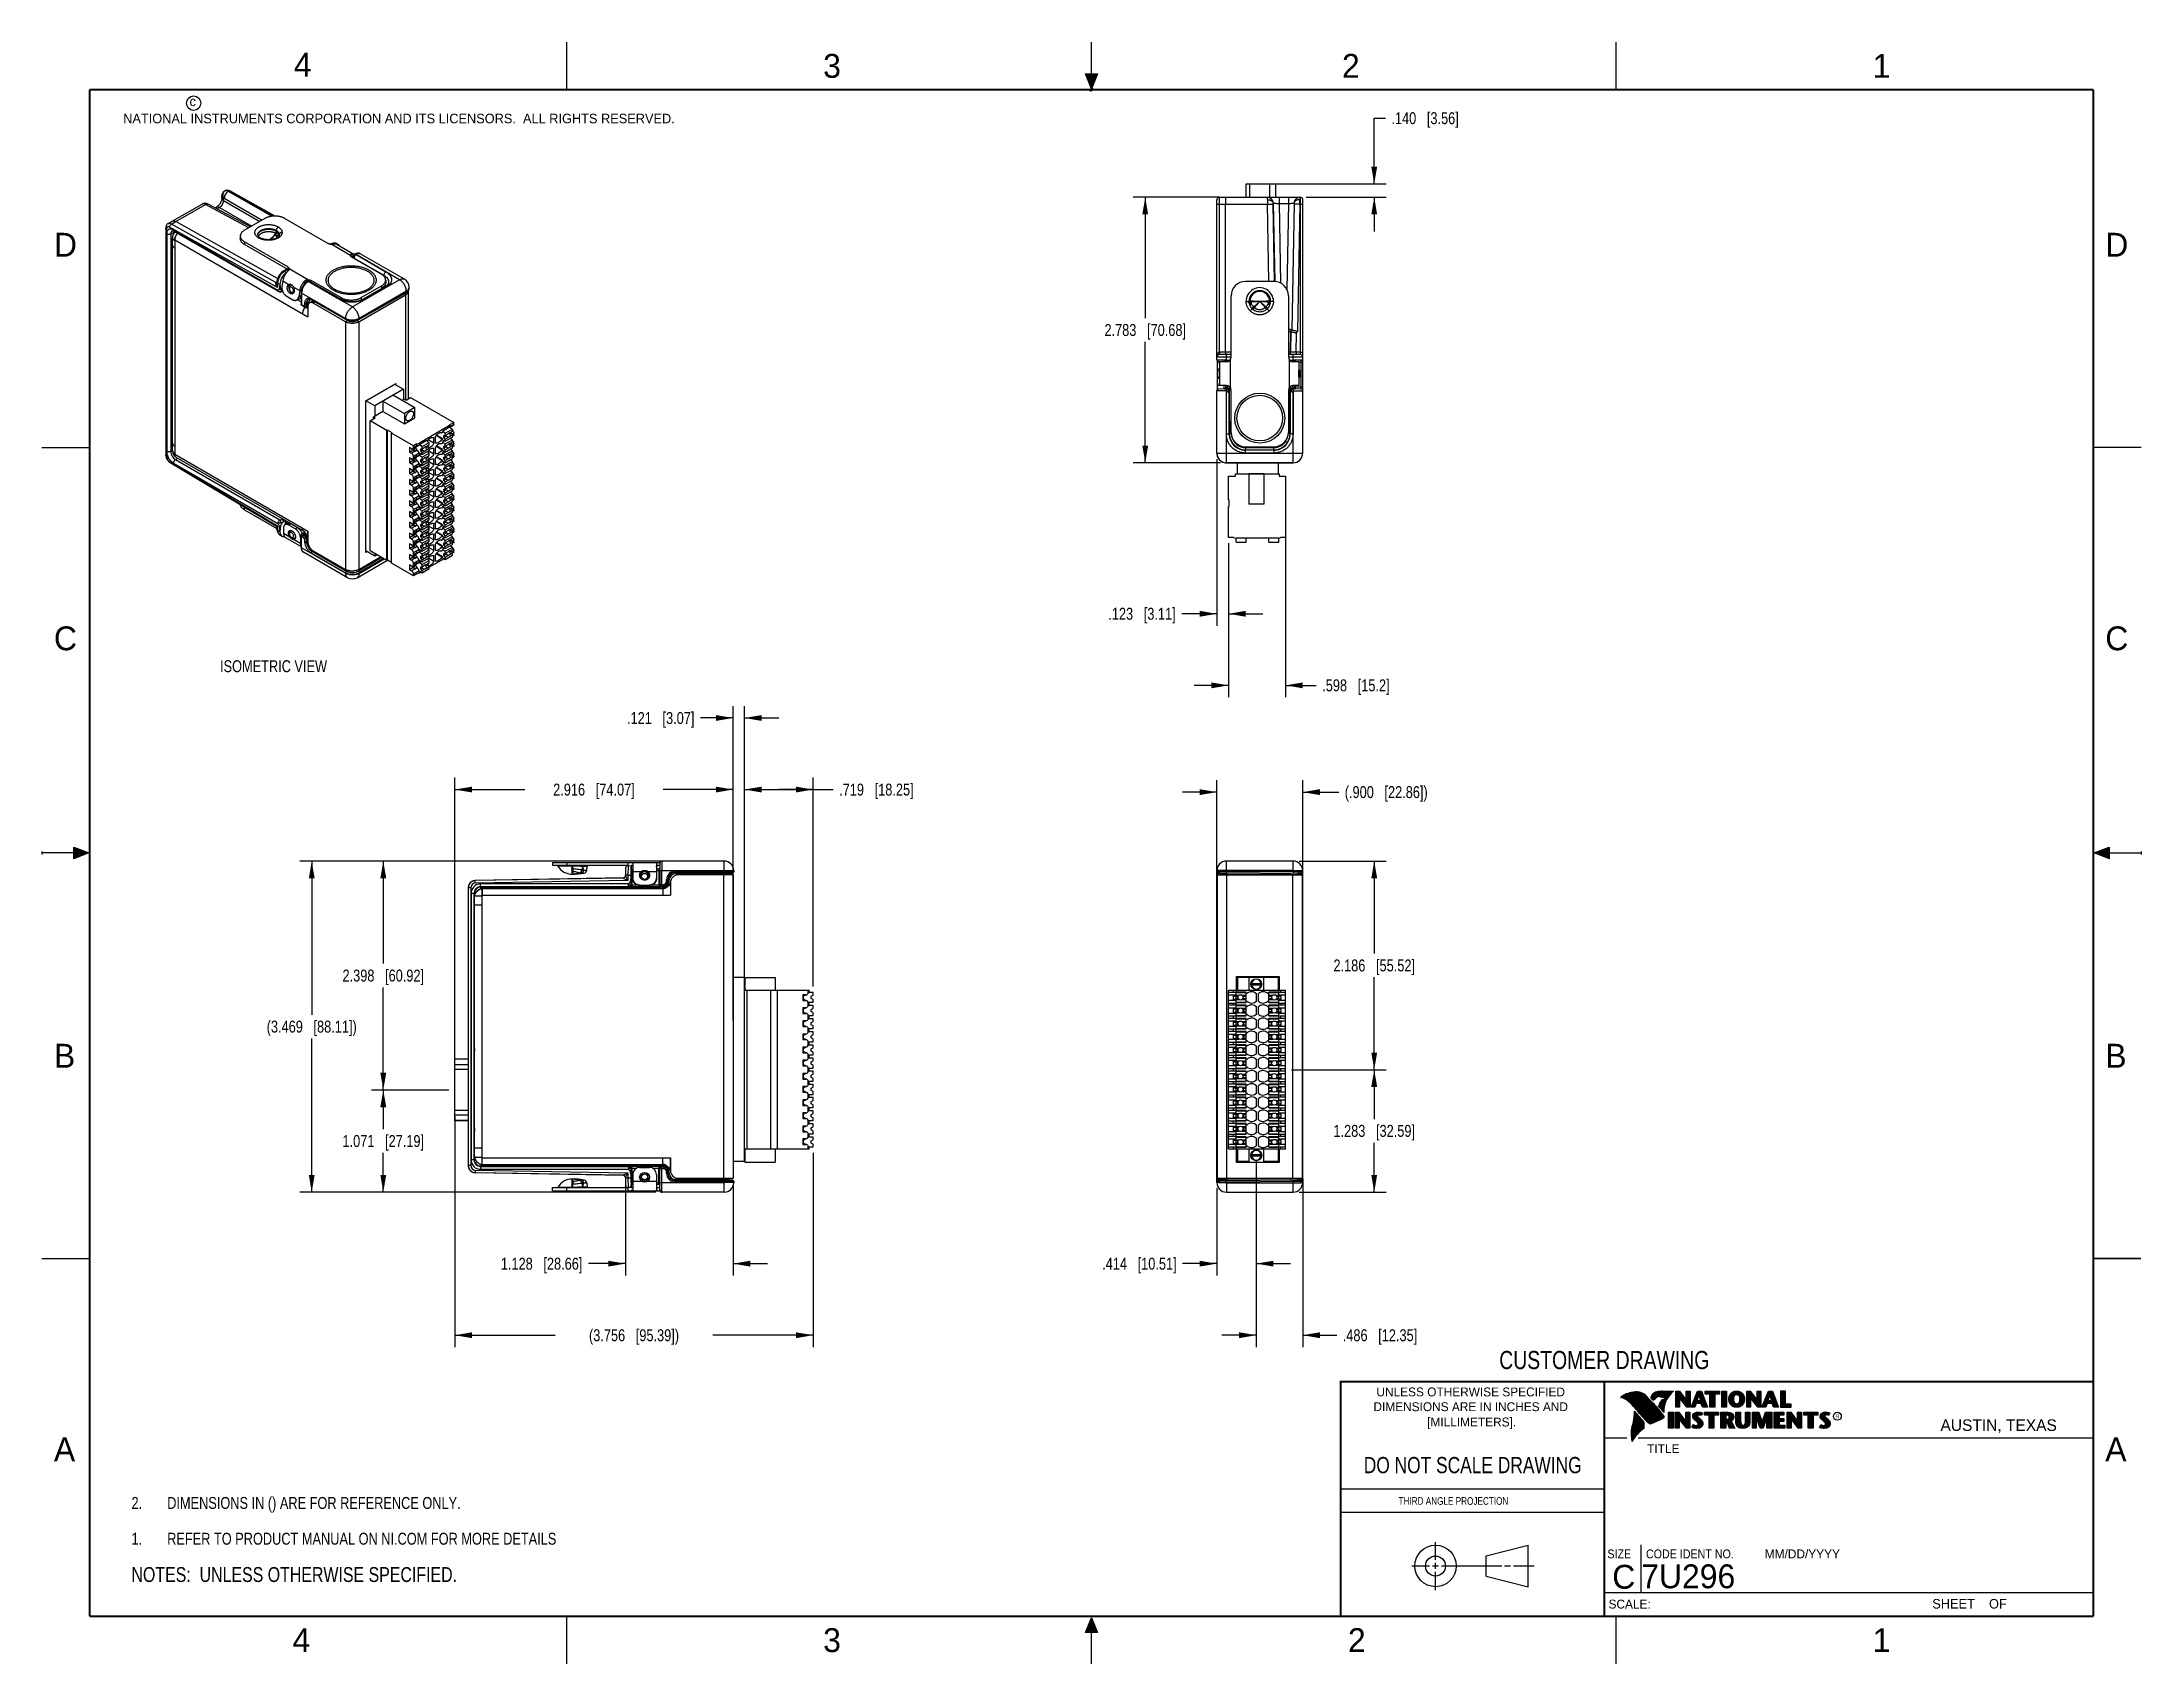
# Model space of a CAD drawing. Header units: inches. Extents: x 0 to 22, y 0 to 17.
import ezdxf

# ---------------------------------------------------------------- set-up
doc = ezdxf.new("R2010")
doc.units = ezdxf.units.IN
doc.header["$LTSCALE"] = 1.21
doc.header["$MEASUREMENT"] = 0
doc.layers.get('0').update_dxf_attribs({"linetype": 'CONTINUOUS'})
for name, color, linetype in [('02___PRT_ALL_AXES', 7, 'CONTINUOUS'), ('03___PRT_ALL_CURVES', 7, 'CONTINUOUS'), ('DETAIL', 7, 'CONTINUOUS'), ('DIMENSIONS', 7, 'CONTINUOUS'), ('FEATURES', 7, 'CONTINUOUS')]:
    doc.layers.add(name, color=color, linetype=linetype)
doc.styles.get("Standard").update_dxf_attribs({"font": 'txt', "width": 0.8})
doc.styles.add('TEXTSTYLE_2', font='txt')
doc.styles.add('TEXTSTYLE_3', font='txt', dxfattribs={"width": 0.9})
doc.dimstyles.new('DIMSTYLE_1', dxfattribs={"dimtxt": 0.125, "dimasz": 0.18, "dimexe": 0.125, "dimexo": 0.0625, "dimgap": 0.0625, "dimtad": 0, "dimtih": 1, "dimtoh": 1, "dimdec": 3, "dimzin": 4, "dimdsep": 46, "dimtxsty": 'STANDARD', "dimblk": '_FILLED', "dimblk1": '_FILLED', "dimblk2": '_FILLED', "dimcen": 0.09, "dimadec": 0, "dimazin": 0, "dimtp": 0.001, "dimtm": 0.001, "dimtfac": 1, "dimtdec": 3, "dimtofl": 0, "dimtmove": 0, "dimatfit": 3, "dimldrblk": '_FILLED', "dimfxl": 1, "dimtolj": 1, "dimtzin": 4, "dimarcsym": 0})

msp = doc.modelspace()

# ---------------------------------------------------------------- texts
at = {"color": 2, "linetype": 'CONTINUOUS', "line_spacing_factor": 0.9}
for s, insert, char_height, width, attachment_point, style in [('4', (2.64, 16.8869), 0.25, 0.25, 1, 'TEXTSTYLE_2'), ('3', (8.1875, 16.875), 0.25, 0.25, 1, 'TEXTSTYLE_2'), ('2', (13.625, 16.875), 0.25, 0.25, 1, 'TEXTSTYLE_2'), ('1', (19.1875, 16.875), 0.25, 0.25, 1, 'TEXTSTYLE_2'), ('c', (1.5463, 16.428), 0.1, 0.1, 1, 'TEXTSTYLE_2'), ('NATIONAL INSTRUMENTS CORPORATION AND ITS LICENSORS.  ALL RIGHTS RESERVED.', (0.851, 16.2482), 0.1, 7.3, 1, 'TEXTSTYLE_2'), ('D', (0.125, 15), 0.25, 0.25, 1, 'TEXTSTYLE_2'), ('D', (21.625, 15), 0.25, 0.25, 1, 'TEXTSTYLE_2'), ('C', (0.125, 10.875), 0.25, 0.25, 1, 'TEXTSTYLE_2'), ('C', (21.625, 10.875), 0.25, 0.25, 1, 'TEXTSTYLE_2'), ('B', (0.125, 6.5), 0.25, 0.25, 1, 'TEXTSTYLE_2'), ('B', (21.625, 6.5), 0.25, 0.25, 1, 'TEXTSTYLE_2'), ('UNLESS OTHERWISE SPECIFIED', (14.9742, 2.8979), 0.093, 2.418, 2, 'TEXTSTYLE_2'), ('DIMENSIONS ARE IN INCHES AND', (14.9742, 2.7431), 0.093, 2.604, 2, 'TEXTSTYLE_2'), ('[MILLIMETERS].', (14.9844, 2.5829), 0.093, 1.302, 2, 'TEXTSTYLE_2'), ('R', (18.7972, 2.6166), 0.0418, 0.041753, 1, 'TEXTSTYLE_2'), ('AUSTIN, TEXAS', (19.898, 2.5642), 0.121576, 1.580488, 1, 'TEXTSTYLE_2'), ('A', (0.125, 2.375), 0.25, 0.25, 1, 'TEXTSTYLE_2'), ('TITLE', (16.8235, 2.303), 0.093, 0.465, 1, 'TEXTSTYLE_2'), ('A', (21.625, 2.375), 0.25, 0.25, 1, 'TEXTSTYLE_2'), ('SIZE', (16.407, 1.2002), 0.093, 0.3348, 1, 'TEXTSTYLE_3'), ('CODE IDENT NO.', (16.8114, 1.2002), 0.093, 1.1718, 1, 'TEXTSTYLE_3'), ('MM/DD/YYYY', (18.0565, 1.2002), 0.093, 0.93, 1, 'TEXTSTYLE_2'), ('SCALE:', (16.4187, 0.6745), 0.093, 0.558, 1, 'TEXTSTYLE_2'), ('SHEET    OF', (19.8121, 0.6815), 0.1, 1.1, 1, 'TEXTSTYLE_2'), ('4', (2.625, 0.375), 0.25, 0.25, 1, 'TEXTSTYLE_2'), ('3', (8.1875, 0.375), 0.25, 0.25, 1, 'TEXTSTYLE_2'), ('2', (13.6875, 0.375), 0.25, 0.25, 1, 'TEXTSTYLE_2'), ('1', (19.1875, 0.375), 0.25, 0.25, 1, 'TEXTSTYLE_2')]:
    msp.add_mtext(s, dxfattribs=dict(at, insert=insert, char_height=char_height, width=width, attachment_point=attachment_point, style=style))
at = {"color": 7, "linetype": 'CONTINUOUS', "attachment_point": 2, "line_spacing_factor": 0.9}
for s, insert, char_height, width in [('CUSTOMER DRAWING', (16.3742, 3.2811), 0.19, 2.432), ('DO NOT SCALE DRAWING', (14.9953, 2.1698), 0.17, 2.72)]:
    msp.add_mtext(s, dxfattribs=dict(at, insert=insert, char_height=char_height, width=width))
at = {"color": 2, "linetype": 'CONTINUOUS', "insert": (14.2178, 1.7486), "char_height": 0.08, "width": 1.408, "attachment_point": 1, "line_spacing_factor": 0.9}
msp.add_mtext('THIRD ANGLE PROJECTION', dxfattribs=at)
at = {"color": 7, "linetype": 'CONTINUOUS', "char_height": 0.25, "line_spacing_factor": 0.9, "style": 'TEXTSTYLE_2'}
for s, insert, width, attachment_point in [('C', (16.5785, 1.0393), 0.25, 2), ('7U296', (16.7614, 1.0441), 1.25, 1)]:
    msp.add_mtext(s, dxfattribs=dict(at, insert=insert, width=width, attachment_point=attachment_point))
at = {"layer": 'DETAIL', "color": 2, "linetype": 'CONTINUOUS', "insert": (1.8661, 10.5203), "char_height": 0.125, "width": 1.4, "attachment_point": 1, "line_spacing_factor": 0.9}
msp.add_mtext('ISOMETRIC VIEW', dxfattribs=at)

# ---------------------------------------------------------------- blocks, each defined once
blk = doc.blocks.new('CUSTOM_NOTE_BL0', base_point=(3.625, 1.312))
at = {"color": 2, "linetype": 'CONTINUOUS', "width": 0.8}
for s, p in [('1.', (0.938, 1.25)), ('REFER TO PRODUCT MANUAL ON NI.COM FOR MORE DETAILS', (1.312, 1.25))]:
    blk.add_text(s, height=0.125, dxfattribs=at).set_placement(p)
blk = doc.blocks.new('_FILLED')
at = {"color": 0, "linetype": 'BYBLOCK'}
blk.add_solid([(0, 0), (-1, 0.17), (-1, -0.17)], dxfattribs=at)
blk = doc.blocks.new('*D0')
at = {"layer": 'DIMENSIONS', "color": 2, "linetype": 'CONTINUOUS'}
for p, q in [((13.963, 15.513), (13.963, 16.202)), ((13.963, 16.202), (14.081, 16.202)), ((12.932, 15.513), (14.088, 15.513)), ((13.25, 15.373), (14.088, 15.373)), ((13.963, 15.373), (13.963, 15.013))]:
    blk.add_line(p, q, dxfattribs=at)
at = {"layer": 'DIMENSIONS', "color": 2, "linetype": 'CONTINUOUS', "xscale": 0.18, "yscale": 0.18, "zscale": 0.18}
for p, rotation in [((13.963, 15.513), 270), ((13.963, 15.373), 90)]:
    blk.add_blockref('_FILLED', p, dxfattribs=dict(at, rotation=rotation))
at = {"layer": 'DIMENSIONS', "color": 2, "linetype": 'CONTINUOUS', "insert": (14.143, 16.264), "char_height": 0.125, "width": 1.125, "attachment_point": 1, "line_spacing_factor": 0.9}
blk.add_mtext('.140{\\Ftxt.shx;\\W1.000000;\\H0.125000; }[3.56]', dxfattribs=at)
blk = doc.blocks.new('*D1')
at = {"layer": 'DIMENSIONS', "color": 2, "linetype": 'CONTINUOUS'}
for p, q in [((12.341, 15.373), (11.438, 15.373)), ((11.563, 15.373), (11.563, 14.106)), ((11.563, 12.59), (11.563, 13.856)), ((12.351, 12.59), (11.438, 12.59))]:
    blk.add_line(p, q, dxfattribs=at)
at = {"layer": 'DIMENSIONS', "color": 2, "linetype": 'CONTINUOUS', "xscale": 0.18, "yscale": 0.18, "zscale": 0.18}
for p, rotation in [((11.563, 15.373), 90), ((11.563, 12.59), 270)]:
    blk.add_blockref('_FILLED', p, dxfattribs=dict(at, rotation=rotation))
at = {"layer": 'DIMENSIONS', "color": 2, "linetype": 'CONTINUOUS', "insert": (11.563, 14.044), "char_height": 0.125, "width": 1.325, "attachment_point": 2, "line_spacing_factor": 0.9}
blk.add_mtext('2.783{\\Ftxt.shx;\\W1.000000;\\H0.125000; }[70.68]', dxfattribs=at)
blk = doc.blocks.new('*D2')
at = {"layer": 'DIMENSIONS', "color": 2, "linetype": 'CONTINUOUS'}
for p, q in [((12.313, 12.627), (12.313, 10.882)), ((12.436, 11.746), (12.436, 10.882)), ((12.313, 11.007), (11.945, 11.007)), ((12.436, 11.007), (12.796, 11.007))]:
    blk.add_line(p, q, dxfattribs=at)
at = {"layer": 'DIMENSIONS', "color": 2, "linetype": 'CONTINUOUS', "xscale": 0.18, "yscale": 0.18, "zscale": 0.18}
blk.add_blockref('_FILLED', (12.313, 11.007), dxfattribs=at)
at = {"layer": 'DIMENSIONS', "color": 2, "linetype": 'CONTINUOUS', "xscale": 0.18, "yscale": 0.18, "zscale": 0.18, "rotation": 180}
blk.add_blockref('_FILLED', (12.436, 11.007), dxfattribs=at)
at = {"layer": 'DIMENSIONS', "color": 2, "linetype": 'CONTINUOUS', "insert": (11.882, 11.07), "char_height": 0.125, "width": 1.125, "attachment_point": 3, "line_spacing_factor": 0.9}
blk.add_mtext('.123{\\Ftxt.shx;\\W1.000000;\\H0.125000; }[3.11]', dxfattribs=at)
blk = doc.blocks.new('*D3')
at = {"layer": 'DIMENSIONS', "color": 2, "linetype": 'CONTINUOUS'}
for p, q in [((12.436, 11.746), (12.436, 10.132)), ((13.034, 11.803), (13.034, 10.132)), ((12.436, 10.257), (12.076, 10.257)), ((13.034, 10.257), (13.356, 10.257))]:
    blk.add_line(p, q, dxfattribs=at)
at = {"layer": 'DIMENSIONS', "color": 2, "linetype": 'CONTINUOUS', "xscale": 0.18, "yscale": 0.18, "zscale": 0.18}
blk.add_blockref('_FILLED', (12.436, 10.257), dxfattribs=at)
at = {"layer": 'DIMENSIONS', "color": 2, "linetype": 'CONTINUOUS', "xscale": 0.18, "yscale": 0.18, "zscale": 0.18, "rotation": 180}
blk.add_blockref('_FILLED', (13.034, 10.257), dxfattribs=at)
at = {"layer": 'DIMENSIONS', "color": 2, "linetype": 'CONTINUOUS', "insert": (13.418, 10.32), "char_height": 0.125, "width": 1.125, "attachment_point": 1, "line_spacing_factor": 0.9}
blk.add_mtext('.598{\\Ftxt.shx;\\W1.000000;\\H0.125000; }[15.2]', dxfattribs=at)
blk = doc.blocks.new('*D4')
at = {"layer": 'DIMENSIONS', "color": 2, "linetype": 'CONTINUOUS'}
for p, q in [((12.313, 8.138), (12.313, 9.263)), ((13.213, 8.272), (13.213, 9.263)), ((12.313, 9.138), (11.953, 9.138)), ((13.213, 9.138), (13.592, 9.138))]:
    blk.add_line(p, q, dxfattribs=at)
at = {"layer": 'DIMENSIONS', "color": 2, "linetype": 'CONTINUOUS', "xscale": 0.18, "yscale": 0.18, "zscale": 0.18}
blk.add_blockref('_FILLED', (12.313, 9.138), dxfattribs=at)
at = {"layer": 'DIMENSIONS', "color": 2, "linetype": 'CONTINUOUS', "xscale": 0.18, "yscale": 0.18, "zscale": 0.18, "rotation": 180}
blk.add_blockref('_FILLED', (13.213, 9.138), dxfattribs=at)
at = {"layer": 'DIMENSIONS', "color": 2, "linetype": 'CONTINUOUS', "insert": (13.654, 9.201), "char_height": 0.125, "width": 1.425, "attachment_point": 1, "line_spacing_factor": 0.9}
blk.add_mtext('(.900{\\Ftxt.shx;\\W1.000000;\\H0.125000; }[22.86])', dxfattribs=at)
blk = doc.blocks.new('*D5')
at = {"layer": 'DIMENSIONS', "color": 2, "linetype": 'CONTINUOUS'}
for p, q in [((13.176, 8.415), (14.088, 8.415)), ((13.963, 8.415), (13.963, 7.447)), ((13.963, 6.229), (13.963, 7.197)), ((13.096, 6.229), (14.088, 6.229))]:
    blk.add_line(p, q, dxfattribs=at)
at = {"layer": 'DIMENSIONS', "color": 2, "linetype": 'CONTINUOUS', "xscale": 0.18, "yscale": 0.18, "zscale": 0.18}
for p, rotation in [((13.963, 8.415), 90), ((13.963, 6.229), 270)]:
    blk.add_blockref('_FILLED', p, dxfattribs=dict(at, rotation=rotation))
at = {"layer": 'DIMENSIONS', "color": 2, "linetype": 'CONTINUOUS', "insert": (13.963, 7.384), "char_height": 0.125, "width": 1.325, "attachment_point": 2, "line_spacing_factor": 0.9}
blk.add_mtext('2.186{\\Ftxt.shx;\\W1.000000;\\H0.125000; }[55.52]', dxfattribs=at)
blk = doc.blocks.new('*D6')
at = {"layer": 'DIMENSIONS', "color": 2, "linetype": 'CONTINUOUS'}
for p, q in [((13.096, 6.229), (14.088, 6.229)), ((13.963, 6.229), (13.963, 5.712)), ((13.963, 4.946), (13.963, 5.462)), ((13.176, 4.946), (14.088, 4.946))]:
    blk.add_line(p, q, dxfattribs=at)
at = {"layer": 'DIMENSIONS', "color": 2, "linetype": 'CONTINUOUS', "xscale": 0.18, "yscale": 0.18, "zscale": 0.18}
for p, rotation in [((13.963, 6.229), 90), ((13.963, 4.946), 270)]:
    blk.add_blockref('_FILLED', p, dxfattribs=dict(at, rotation=rotation))
at = {"layer": 'DIMENSIONS', "color": 2, "linetype": 'CONTINUOUS', "insert": (13.963, 5.65), "char_height": 0.125, "width": 1.325, "attachment_point": 2, "line_spacing_factor": 0.9}
blk.add_mtext('1.283{\\Ftxt.shx;\\W1.000000;\\H0.125000; }[32.59]', dxfattribs=at)
blk = doc.blocks.new('*D7')
at = {"layer": 'DIMENSIONS', "color": 2, "linetype": 'CONTINUOUS'}
for p, q in [((12.727, 5.27), (12.727, 4.071)), ((12.313, 4.987), (12.313, 4.071)), ((12.313, 4.196), (11.955, 4.196)), ((12.727, 4.196), (13.087, 4.196))]:
    blk.add_line(p, q, dxfattribs=at)
at = {"layer": 'DIMENSIONS', "color": 2, "linetype": 'CONTINUOUS', "xscale": 0.18, "yscale": 0.18, "zscale": 0.18}
blk.add_blockref('_FILLED', (12.313, 4.196), dxfattribs=at)
at = {"layer": 'DIMENSIONS', "color": 2, "linetype": 'CONTINUOUS', "xscale": 0.18, "yscale": 0.18, "zscale": 0.18, "rotation": 180}
blk.add_blockref('_FILLED', (12.727, 4.196), dxfattribs=at)
at = {"layer": 'DIMENSIONS', "color": 2, "linetype": 'CONTINUOUS', "insert": (11.892, 4.258), "char_height": 0.125, "width": 1.225, "attachment_point": 3, "line_spacing_factor": 0.9}
blk.add_mtext('.414{\\Ftxt.shx;\\W1.000000;\\H0.125000; }[10.51]', dxfattribs=at)
blk = doc.blocks.new('*D8')
at = {"layer": 'DIMENSIONS', "color": 2, "linetype": 'CONTINUOUS'}
for p, q in [((12.727, 5.27), (12.727, 3.321)), ((13.213, 5.088), (13.213, 3.321)), ((12.727, 3.446), (12.367, 3.446)), ((13.213, 3.446), (13.57, 3.446))]:
    blk.add_line(p, q, dxfattribs=at)
at = {"layer": 'DIMENSIONS', "color": 2, "linetype": 'CONTINUOUS', "xscale": 0.18, "yscale": 0.18, "zscale": 0.18}
blk.add_blockref('_FILLED', (12.727, 3.446), dxfattribs=at)
at = {"layer": 'DIMENSIONS', "color": 2, "linetype": 'CONTINUOUS', "xscale": 0.18, "yscale": 0.18, "zscale": 0.18, "rotation": 180}
blk.add_blockref('_FILLED', (13.213, 3.446), dxfattribs=at)
at = {"layer": 'DIMENSIONS', "color": 2, "linetype": 'CONTINUOUS', "insert": (13.633, 3.508), "char_height": 0.125, "width": 1.225, "attachment_point": 1, "line_spacing_factor": 0.9}
blk.add_mtext('.486{\\Ftxt.shx;\\W1.000000;\\H0.125000; }[12.35]', dxfattribs=at)
blk = doc.blocks.new('*D9')
at = {"layer": 'DIMENSIONS', "color": 2, "linetype": 'CONTINUOUS'}
for p, q in [((6.433, 8.415), (2.702, 8.415)), ((2.827, 8.415), (2.827, 6.805)), ((2.827, 4.946), (2.827, 6.555)), ((6.433, 4.946), (2.702, 4.946))]:
    blk.add_line(p, q, dxfattribs=at)
at = {"layer": 'DIMENSIONS', "color": 2, "linetype": 'CONTINUOUS', "xscale": 0.18, "yscale": 0.18, "zscale": 0.18}
for p, rotation in [((2.827, 8.415), 90.0000921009), ((2.827, 4.946), 270)]:
    blk.add_blockref('_FILLED', p, dxfattribs=dict(at, rotation=rotation))
at = {"layer": 'DIMENSIONS', "color": 2, "linetype": 'CONTINUOUS', "insert": (2.827, 6.743), "char_height": 0.125, "width": 1.525, "attachment_point": 2, "line_spacing_factor": 0.9}
blk.add_mtext('(3.469{\\Ftxt.shx;\\W1.000000;\\H0.125000; }[88.11])', dxfattribs=at)
blk = doc.blocks.new('*D10')
at = {"layer": 'DIMENSIONS', "color": 2, "linetype": 'CONTINUOUS'}
for p, q in [((4.264, 6.016), (3.452, 6.016)), ((3.577, 6.016), (3.577, 5.606)), ((3.577, 4.946), (3.577, 5.356)), ((6.433, 4.946), (3.452, 4.946))]:
    blk.add_line(p, q, dxfattribs=at)
at = {"layer": 'DIMENSIONS', "color": 2, "linetype": 'CONTINUOUS', "xscale": 0.18, "yscale": 0.18, "zscale": 0.18}
for p, rotation in [((3.577, 6.016), 90.0001115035), ((3.577, 4.946), 270)]:
    blk.add_blockref('_FILLED', p, dxfattribs=dict(at, rotation=rotation))
at = {"layer": 'DIMENSIONS', "color": 2, "linetype": 'CONTINUOUS', "insert": (3.577, 5.544), "char_height": 0.125, "width": 1.325, "attachment_point": 2, "line_spacing_factor": 0.9}
blk.add_mtext('1.071{\\Ftxt.shx;\\W1.000000;\\H0.125000; }[27.19]', dxfattribs=at)
blk = doc.blocks.new('*D11')
at = {"layer": 'DIMENSIONS', "color": 2, "linetype": 'CONTINUOUS'}
for p, q in [((6.659, 8.415), (3.452, 8.415)), ((3.577, 8.415), (3.577, 7.341)), ((3.577, 6.016), (3.577, 7.091)), ((4.264, 6.016), (3.452, 6.016))]:
    blk.add_line(p, q, dxfattribs=at)
at = {"layer": 'DIMENSIONS', "color": 2, "linetype": 'CONTINUOUS', "xscale": 0.18, "yscale": 0.18, "zscale": 0.18}
for p, rotation in [((3.577, 8.415), 90), ((3.577, 6.016), 270)]:
    blk.add_blockref('_FILLED', p, dxfattribs=dict(at, rotation=rotation))
at = {"layer": 'DIMENSIONS', "color": 2, "linetype": 'CONTINUOUS', "insert": (3.577, 7.278), "char_height": 0.125, "width": 1.325, "attachment_point": 2, "line_spacing_factor": 0.9}
blk.add_mtext('2.398{\\Ftxt.shx;\\W1.000000;\\H0.125000; }[60.92]', dxfattribs=at)
blk = doc.blocks.new('*D12')
at = {"layer": 'DIMENSIONS', "color": 2, "linetype": 'CONTINUOUS'}
for p, q in [((7.243, 9.915), (6.9, 9.915)), ((7.243, 6.743), (7.243, 10.04)), ((7.364, 6.292), (7.364, 10.04)), ((7.364, 9.915), (7.724, 9.915))]:
    blk.add_line(p, q, dxfattribs=at)
at = {"layer": 'DIMENSIONS', "color": 2, "linetype": 'CONTINUOUS', "xscale": 0.18, "yscale": 0.18, "zscale": 0.18}
blk.add_blockref('_FILLED', (7.243, 9.915), dxfattribs=at)
at = {"layer": 'DIMENSIONS', "color": 2, "linetype": 'CONTINUOUS', "xscale": 0.18, "yscale": 0.18, "zscale": 0.18, "rotation": 180}
blk.add_blockref('_FILLED', (7.364, 9.915), dxfattribs=at)
at = {"layer": 'DIMENSIONS', "color": 2, "linetype": 'CONTINUOUS', "insert": (6.838, 9.977), "char_height": 0.125, "width": 1.125, "attachment_point": 3, "line_spacing_factor": 0.9}
blk.add_mtext('.121{\\Ftxt.shx;\\W1.000000;\\H0.125000; }[3.07]', dxfattribs=at)
blk = doc.blocks.new('*D13')
at = {"layer": 'DIMENSIONS', "color": 2, "linetype": 'CONTINUOUS'}
for p, q in [((4.327, 6.079), (4.327, 9.29)), ((7.243, 6.743), (7.243, 9.29)), ((4.327, 9.165), (5.06, 9.165)), ((7.243, 9.165), (6.51, 9.165))]:
    blk.add_line(p, q, dxfattribs=at)
at = {"layer": 'DIMENSIONS', "color": 2, "linetype": 'CONTINUOUS', "xscale": 0.18, "yscale": 0.18, "zscale": 0.18, "rotation": 180}
blk.add_blockref('_FILLED', (4.327, 9.165), dxfattribs=at)
at = {"layer": 'DIMENSIONS', "color": 2, "linetype": 'CONTINUOUS', "xscale": 0.18, "yscale": 0.18, "zscale": 0.18}
blk.add_blockref('_FILLED', (7.243, 9.165), dxfattribs=at)
at = {"layer": 'DIMENSIONS', "color": 2, "linetype": 'CONTINUOUS', "insert": (5.785, 9.227), "char_height": 0.125, "width": 1.325, "attachment_point": 2, "line_spacing_factor": 0.9}
blk.add_mtext('2.916{\\Ftxt.shx;\\W1.000000;\\H0.125000; }[74.07]', dxfattribs=at)
blk = doc.blocks.new('*D14')
at = {"layer": 'DIMENSIONS', "color": 2, "linetype": 'CONTINUOUS'}
for p, q in [((7.364, 7.257), (7.364, 9.29)), ((8.082, 7.101), (8.082, 9.29)), ((7.364, 9.165), (7.723, 9.165)), ((8.082, 9.165), (7.723, 9.165)), ((7.723, 9.165), (8.293, 9.165))]:
    blk.add_line(p, q, dxfattribs=at)
at = {"layer": 'DIMENSIONS', "color": 2, "linetype": 'CONTINUOUS', "xscale": 0.18, "yscale": 0.18, "zscale": 0.18, "rotation": 180}
blk.add_blockref('_FILLED', (7.364, 9.165), dxfattribs=at)
at = {"layer": 'DIMENSIONS', "color": 2, "linetype": 'CONTINUOUS', "xscale": 0.18, "yscale": 0.18, "zscale": 0.18}
blk.add_blockref('_FILLED', (8.082, 9.165), dxfattribs=at)
at = {"layer": 'DIMENSIONS', "color": 2, "linetype": 'CONTINUOUS', "insert": (8.355, 9.227), "char_height": 0.125, "width": 1.225, "attachment_point": 1, "line_spacing_factor": 0.9}
blk.add_mtext('.719{\\Ftxt.shx;\\W1.000000;\\H0.125000; }[18.25]', dxfattribs=at)
blk = doc.blocks.new('*D15')
at = {"layer": 'DIMENSIONS', "color": 2, "linetype": 'CONTINUOUS'}
for p, q in [((6.115, 5.03), (6.115, 4.071)), ((7.243, 5.028), (7.243, 4.071)), ((6.115, 4.196), (5.727, 4.196)), ((7.243, 4.196), (7.603, 4.196))]:
    blk.add_line(p, q, dxfattribs=at)
at = {"layer": 'DIMENSIONS', "color": 2, "linetype": 'CONTINUOUS', "xscale": 0.18, "yscale": 0.18, "zscale": 0.18}
blk.add_blockref('_FILLED', (6.115, 4.196), dxfattribs=at)
at = {"layer": 'DIMENSIONS', "color": 2, "linetype": 'CONTINUOUS', "xscale": 0.18, "yscale": 0.18, "zscale": 0.18, "rotation": 180}
blk.add_blockref('_FILLED', (7.243, 4.196), dxfattribs=at)
at = {"layer": 'DIMENSIONS', "color": 2, "linetype": 'CONTINUOUS', "insert": (5.664, 4.258), "char_height": 0.125, "width": 1.325, "attachment_point": 3, "line_spacing_factor": 0.9}
blk.add_mtext('1.128{\\Ftxt.shx;\\W1.000000;\\H0.125000; }[28.66]', dxfattribs=at)
blk = doc.blocks.new('*D16')
at = {"layer": 'DIMENSIONS', "color": 2, "linetype": 'CONTINUOUS'}
for p, q in [((4.327, 5.739), (4.327, 3.321)), ((8.082, 5.357), (8.082, 3.321)), ((4.327, 3.446), (5.38, 3.446)), ((8.082, 3.446), (7.03, 3.446))]:
    blk.add_line(p, q, dxfattribs=at)
at = {"layer": 'DIMENSIONS', "color": 2, "linetype": 'CONTINUOUS', "xscale": 0.18, "yscale": 0.18, "zscale": 0.18, "rotation": 180}
blk.add_blockref('_FILLED', (4.327, 3.446), dxfattribs=at)
at = {"layer": 'DIMENSIONS', "color": 2, "linetype": 'CONTINUOUS', "xscale": 0.18, "yscale": 0.18, "zscale": 0.18}
blk.add_blockref('_FILLED', (8.082, 3.446), dxfattribs=at)
at = {"layer": 'DIMENSIONS', "color": 2, "linetype": 'CONTINUOUS', "insert": (6.205, 3.508), "char_height": 0.125, "width": 1.525, "attachment_point": 2, "line_spacing_factor": 0.9}
blk.add_mtext('(3.756{\\Ftxt.shx;\\W1.000000;\\H0.125000; }[95.39])', dxfattribs=at)
blk = doc.blocks.new('NOTES_HEADER_BL1', base_point=(3.1215, 0.9375))
at = {"layer": 'DETAIL', "color": 2, "linetype": 'CONTINUOUS', "width": 0.8}
blk.add_text('NOTES:  UNLESS OTHERWISE SPECIFIED.', height=0.156, dxfattribs=at).set_placement((0.9375, 0.8595))
blk = doc.blocks.new('DIMS_REF_BL2', base_point=(3.125, 1.687))
at = {"layer": 'DETAIL', "color": 2, "linetype": 'CONTINUOUS', "width": 0.8}
for s, p in [('2.', (0.938, 1.625)), ('DIMENSIONS IN () ARE FOR REFERENCE ONLY.', (1.312, 1.625))]:
    blk.add_text(s, height=0.125, dxfattribs=at).set_placement(p)

# ---------------------------------------------------------------- dimensions: what is measured, and where the dimension line sits
at = {"layer": 'DIMENSIONS', "color": 2, "linetype": 'CONTINUOUS'}
for base, p1, p2, angle, picture, middle in [((13.9631, 15.3726), (12.8691, 15.5126), (13.1877, 15.3726), 270, '*D0', (14.7056, 16.2018)), ((11.5631, 12.5898), (12.4034, 15.3726), (12.4131, 12.5898), 270, '*D1', (11.5631, 13.9812)), ((7.243, 9.9148), (7.364, 6.2298), (7.243, 6.6803), 180, '*D12', (6.2753, 9.9148)), ((4.327, 9.1648), (7.243, 6.6803), (4.327, 6.0163), 180, '*D13', (5.785, 9.1648)), ((3.5769585, 8.4147771), (4.3269585, 6.0162773), (6.7216709, 8.4147771), 90, '*D11', (3.5769585, 7.2155272)), ((13.9631, 6.2289), (13.1131, 8.4148), (13.034, 6.2289), 270, '*D5', (13.9631, 7.3218)), ((13.9631, 6.2289), (13.1131, 4.9458), (13.034, 6.2289), 90, '*D6', (13.9631, 5.5873)), ((3.577, 6.0163), (6.4959, 4.9458), (4.327, 6.0163), 90.00004, '*D10', (3.577, 5.481)), ((12.7269, 3.4458), (13.2131, 5.151), (12.7269, 5.3322), 180, '*D8', (14.2451, 3.4458)), ((6.1148, 4.1958), (7.243, 5.0908), (6.1148, 5.0929), 180, '*D15', (5.0018, 4.1958))]:
    dim = msp.add_linear_dim(base=base, p1=p1, p2=p2, angle=angle, dimstyle='DIMSTYLE_1', dxfattribs=at)
    dim.commit()
    dim.dimension.update_dxf_attribs({"geometry": picture, "text_midpoint": middle, "dimtype": 160})
for base, p1, p2, picture, middle in [((12.43557, 11.00706), (12.31306, 12.68983), (12.43557, 11.80824), '*D2', (11.31987, 11.00706)), ((13.034, 10.2571), (12.4356, 11.8082), (13.034, 11.8653), '*D3', (13.981, 10.2571)), ((8.082462, 9.164777), (7.363958, 7.194411), (8.082462, 7.038506), '*D14', (8.967663, 9.164777)), ((12.7269, 4.1958), (12.3131, 5.0496), (12.7269, 5.3322), '*D7', (11.28, 4.1958))]:
    dim = msp.add_linear_dim(base=base, p1=p1, p2=p2, dimstyle='DIMSTYLE_1', dxfattribs=at)
    dim.commit()
    dim.dimension.update_dxf_attribs({"geometry": picture, "text_midpoint": middle, "dimtype": 160})
for base, p1, p2, picture, middle in [((13.2131, 9.1383), (12.3131, 8.0759), (13.2131, 8.2096), '*D4', (14.3668, 9.1383)), ((8.082462, 3.445777), (4.326958, 5.80193), (8.082462, 5.419214), '*D16', (6.20471, 3.445777))]:
    dim = msp.add_linear_dim(base=base, p1=p1, p2=p2, text='(<>)', dimstyle='DIMSTYLE_1', dxfattribs=at)
    dim.commit()
    dim.dimension.update_dxf_attribs({"geometry": picture, "text_midpoint": middle, "dimtype": 160})
dim = msp.add_linear_dim(base=(2.827, 8.4148), p1=(6.4959, 4.9458), p2=(6.4959, 8.4148), angle=90.00004, text='(<>)', dimstyle='DIMSTYLE_1', dxfattribs=at)
dim.commit()
dim.dimension.update_dxf_attribs({"geometry": '*D9', "text_midpoint": (2.827, 6.6803), "dimtype": 160})

# ---------------------------------------------------------------- hatches: boundary and pattern name
at = {"linetype": 'CONTINUOUS'}
for points in [[(11, 16.51), (10.9375, 16.6663), (11.0625, 16.6663)], [(0.3337, 8.5625), (0.49, 8.5), (0.3337, 8.4375)], [(21.6663, 8.5625), (21.6663, 8.4375), (21.51, 8.5)], [(10.9375, 0.3287), (11, 0.485), (11.0625, 0.3287)]]:
    msp.add_hatch(color=2, dxfattribs=at).paths.add_polyline_path(points)

# ---------------------------------------------------------------- linework, layer by layer
at = {"color": 2, "linetype": 'CONTINUOUS'}
for p, q in [((5.5, 16.5), (5.5, 17)), ((11, 16.485), (11, 17)), ((16.5, 16.5), (16.5, 17)), ((11, 16.51), (10.9375, 16.6663)), ((10.9375, 16.6663), (11.0625, 16.6663)), ((11.015, 16.515), (10.985, 16.485)), ((10.985, 16.485), (11, 16.515)), ((11.0625, 16.6663), (11, 16.51)), ((11, 16.485), (11.015, 16.515)), ((0, 12.75), (0.5, 12.75)), ((22, 12.75), (21.5, 12.75)), ((0, 8.515), (0, 8.485)), ((0.49, 8.5), (0, 8.5)), ((0.3337, 8.4375), (0.3337, 8.5625)), ((0.3337, 8.5625), (0.49, 8.5)), ((0.49, 8.5), (0.3337, 8.4375)), ((21.51, 8.5), (21.6663, 8.5625)), ((21.51, 8.5), (22, 8.5)), ((21.6663, 8.4375), (21.51, 8.5)), ((21.6663, 8.5625), (21.6663, 8.4375)), ((22, 8.515), (22, 8.485)), ((0, 4.25), (0.5, 4.25)), ((16.375, 2.96), (21.5, 2.96)), ((16.5578, 2.796), (16.5578, 2.7989)), ((16.5646, 2.7936), (16.5646, 2.8033)), ((16.5714, 2.7909), (16.5714, 2.8075)), ((16.5782, 2.788), (16.5782, 2.8116)), ((16.5851, 2.7849), (16.5851, 2.8154)), ((16.5919, 2.7815), (16.5919, 2.819)), ((16.5987, 2.7778), (16.5987, 2.8221)), ((16.6055, 2.7738), (16.6055, 2.8249)), ((16.6124, 2.7696), (16.6124, 2.8276)), ((16.6192, 2.765), (16.6192, 2.8301)), ((16.626, 2.7601), (16.626, 2.8325)), ((16.6329, 2.7549), (16.6329, 2.8347)), ((16.6397, 2.7492), (16.6397, 2.8367)), ((16.6465, 2.7431), (16.6465, 2.8386)), ((16.6533, 2.7366), (16.6533, 2.8403)), ((16.6602, 2.7295), (16.6602, 2.8419)), ((16.667, 2.7221), (16.667, 2.8435)), ((16.6738, 2.7146), (16.6738, 2.8449)), ((16.6806, 2.707), (16.6806, 2.8459)), ((16.6875, 2.6995), (16.6875, 2.8467)), ((16.7939, 2.533), (16.6919, 2.6489)), ((16.6943, 2.6918), (16.6943, 2.8472)), ((16.7011, 2.6841), (16.7011, 2.8474)), ((16.708, 2.6764), (16.708, 2.8474)), ((16.7148, 2.6685), (16.7148, 2.847)), ((16.7216, 2.6607), (16.7216, 2.8465)), ((16.7284, 2.6527), (16.7284, 2.8456)), ((16.7353, 2.6447), (16.7353, 2.8445)), ((16.7421, 2.6366), (16.7421, 2.8431)), ((16.7489, 2.6285), (16.7489, 2.8417)), ((16.7557, 2.6204), (16.7557, 2.84)), ((16.7626, 2.6125), (16.7626, 2.8378)), ((16.7694, 2.6046), (16.7694, 2.8352)), ((16.7762, 2.5968), (16.7762, 2.8321)), ((16.7831, 2.5891), (16.7831, 2.8284)), ((16.7899, 2.5815), (16.7899, 2.8242)), ((16.7967, 2.5739), (16.7967, 2.8193)), ((16.8035, 2.5665), (16.8035, 2.8136)), ((16.8104, 2.5591), (16.8104, 2.807)), ((16.8172, 2.5519), (16.8172, 2.7996)), ((16.824, 2.5447), (16.824, 2.7924)), ((16.8308, 2.5375), (16.8308, 2.7853)), ((16.8377, 2.5314), (16.8377, 2.7781)), ((16.8445, 2.5262), (16.8445, 2.7709)), ((16.8513, 2.523), (16.8513, 2.7637)), ((16.8581, 2.5224), (16.8581, 2.7565)), ((16.8864, 2.7664), (16.8632, 2.7937)), ((16.865, 2.5241), (16.865, 2.7493)), ((16.8877, 2.7723), (16.8682, 2.7952)), ((16.8718, 2.791), (16.8718, 2.8085)), ((16.8718, 2.527), (16.8718, 2.7421)), ((16.8786, 2.783), (16.8786, 2.8206)), ((16.8786, 2.5298), (16.8786, 2.7348)), ((16.8855, 2.7749), (16.8855, 2.8281)), ((16.8855, 2.5327), (16.8855, 2.727)), ((16.8923, 2.7747), (16.8923, 2.8335)), ((16.8923, 2.5356), (16.8923, 2.7187)), ((16.8991, 2.7788), (16.8991, 2.8375)), ((16.8991, 2.5385), (16.8991, 2.7104)), ((16.9059, 2.7837), (16.9059, 2.8408)), ((16.9059, 2.5415), (16.9059, 2.7022)), ((16.9128, 2.7896), (16.9128, 2.8436)), ((16.9128, 2.5446), (16.9128, 2.6939)), ((16.9196, 2.7966), (16.9196, 2.8459)), ((16.9196, 2.5477), (16.9196, 2.6856)), ((16.9264, 2.8018), (16.9264, 2.8477)), ((16.9264, 2.5508), (16.9264, 2.6774)), ((16.9332, 2.8053), (16.9332, 2.849)), ((16.9332, 2.554), (16.9332, 2.6691)), ((16.9401, 2.8077), (16.9401, 2.8499)), ((16.9401, 2.5573), (16.9401, 2.6608)), ((16.9616, 2.6797), (16.9434, 2.7005)), ((16.9469, 2.8082), (16.9469, 2.8509)), ((16.9469, 2.5606), (16.9469, 2.6526)), ((16.9653, 2.6828), (16.9492, 2.7013)), ((16.9537, 2.8069), (16.9537, 2.8518)), ((16.9537, 2.696), (16.9537, 2.7109)), ((16.9537, 2.5639), (16.9537, 2.6443)), ((16.9606, 2.8048), (16.9606, 2.8525)), ((16.9606, 2.6882), (16.9606, 2.7266)), ((16.9674, 2.8034), (16.9674, 2.8531)), ((16.9674, 2.6802), (16.9674, 2.7444)), ((16.9742, 2.8027), (16.9742, 2.8536)), ((16.9742, 2.672), (16.9742, 2.7568)), ((16.981, 2.8023), (16.981, 2.854)), ((16.981, 2.664), (16.981, 2.7634)), ((16.9838, 2.8589), (17.0997, 2.8607)), ((16.9839, 2.8541), (17.087, 2.8557)), ((16.9879, 2.802), (16.9879, 2.8542)), ((16.9879, 2.6563), (16.9879, 2.7665)), ((16.999, 2.637), (16.9946, 2.6418)), ((16.9947, 2.8019), (16.9947, 2.8543)), ((16.9947, 2.6748), (16.9947, 2.7683)), ((17.0015, 2.8005), (17.0015, 2.8544)), ((17.0015, 2.7195), (17.0015, 2.7694)), ((17.0083, 2.7963), (17.0083, 2.8545)), ((17.0083, 2.7388), (17.0083, 2.7698)), ((17.0152, 2.755), (17.0152, 2.8546)), ((17.022, 2.7691), (17.022, 2.8547)), ((17.0288, 2.7817), (17.0288, 2.8548)), ((17.0357, 2.7931), (17.0357, 2.8549)), ((17.0425, 2.8035), (17.0425, 2.855)), ((17.0493, 2.8131), (17.0493, 2.8551)), ((17.0561, 2.822), (17.0561, 2.8552)), ((17.063, 2.8303), (17.063, 2.8553)), ((17.0698, 2.8381), (17.0698, 2.8554)), ((17.0766, 2.8454), (17.0766, 2.8555)), ((17.1243, 2.8592), (17.1609, 2.8592)), ((17.1243, 2.6915), (17.1243, 2.8592)), ((17.1637, 2.6915), (17.1243, 2.6915)), ((17.1291, 2.8543), (17.1585, 2.8543)), ((17.1291, 2.6963), (17.1291, 2.8543)), ((17.1589, 2.6963), (17.1291, 2.6963)), ((17.1381, 2.6963), (17.1381, 2.8543)), ((17.1447, 2.6963), (17.1447, 2.8543)), ((17.1514, 2.6963), (17.1514, 2.8543)), ((17.1589, 2.8042), (17.1581, 2.8543)), ((17.1585, 2.8543), (17.2383, 2.7492)), ((17.2418, 2.6963), (17.1589, 2.8042)), ((17.1589, 2.8042), (17.1589, 2.6963)), ((17.1609, 2.8592), (17.2334, 2.7636)), ((17.2395, 2.6915), (17.1637, 2.7899)), ((17.1637, 2.7899), (17.1637, 2.6915)), ((17.1648, 2.7965), (17.1648, 2.8461)), ((17.1714, 2.7879), (17.1714, 2.8373)), ((17.1781, 2.7792), (17.1781, 2.8285)), ((17.1848, 2.7705), (17.1848, 2.8197)), ((17.1915, 2.7618), (17.1915, 2.8109)), ((17.1981, 2.7531), (17.1981, 2.8021)), ((17.2048, 2.7445), (17.2048, 2.7933)), ((17.2115, 2.7358), (17.2115, 2.7845)), ((17.2182, 2.7271), (17.2182, 2.7757)), ((17.2248, 2.7184), (17.2248, 2.7669)), ((17.2315, 2.7098), (17.2315, 2.7581)), ((17.2334, 2.8592), (17.2732, 2.8592)), ((17.2334, 2.7636), (17.2334, 2.8592)), ((17.2382, 2.7011), (17.2383, 2.7492)), ((17.2383, 2.8543), (17.2684, 2.8543)), ((17.2383, 2.7492), (17.2383, 2.8543)), ((17.2732, 2.6915), (17.2395, 2.6915)), ((17.2684, 2.6963), (17.2418, 2.6963)), ((17.2449, 2.6963), (17.2449, 2.8543)), ((17.2515, 2.6963), (17.2515, 2.8543)), ((17.2582, 2.6963), (17.2582, 2.8543)), ((17.2649, 2.6963), (17.2649, 2.8543)), ((17.2684, 2.8543), (17.2684, 2.6963)), ((17.2732, 2.8592), (17.2732, 2.6915)), ((17.2831, 2.6915), (17.3516, 2.8591)), ((17.3228, 2.6915), (17.2831, 2.6915)), ((17.2903, 2.6964), (17.3548, 2.8542)), ((17.3195, 2.6964), (17.2903, 2.6964)), ((17.2983, 2.6964), (17.2983, 2.7158)), ((17.3049, 2.6964), (17.3049, 2.7322)), ((17.3116, 2.6964), (17.3116, 2.7485)), ((17.3183, 2.6964), (17.3183, 2.7648)), ((17.3356, 2.7364), (17.3195, 2.6964)), ((17.3388, 2.7316), (17.3228, 2.6915)), ((17.325, 2.7101), (17.325, 2.7812)), ((17.3316, 2.7267), (17.3316, 2.7975)), ((17.394, 2.7364), (17.3356, 2.7364)), ((17.3383, 2.7364), (17.3383, 2.8138)), ((17.3905, 2.7316), (17.3388, 2.7316)), ((17.3409, 2.7533), (17.3624, 2.8228)), ((17.389, 2.7533), (17.3409, 2.7533)), ((17.345, 2.7666), (17.345, 2.8302)), ((17.345, 2.7364), (17.345, 2.7533)), ((17.3475, 2.7581), (17.3659, 2.8179)), ((17.3827, 2.7581), (17.3475, 2.7581)), ((17.3516, 2.8591), (17.3938, 2.8591)), ((17.3517, 2.7882), (17.3517, 2.8465)), ((17.3517, 2.7364), (17.3517, 2.7533)), ((17.3548, 2.8542), (17.3905, 2.8542)), ((17.3583, 2.8098), (17.3583, 2.8542)), ((17.3583, 2.7364), (17.3583, 2.7533)), ((17.3624, 2.8228), (17.3701, 2.8228)), ((17.365, 2.8228), (17.365, 2.8542)), ((17.365, 2.7364), (17.365, 2.7533)), ((17.3659, 2.8179), (17.3664, 2.8179)), ((17.3664, 2.8179), (17.3827, 2.7581)), ((17.3701, 2.8228), (17.389, 2.7533)), ((17.3717, 2.817), (17.3717, 2.8542)), ((17.3717, 2.7364), (17.3717, 2.7533)), ((17.3784, 2.7925), (17.3784, 2.8542)), ((17.3784, 2.7364), (17.3784, 2.7533)), ((17.385, 2.7679), (17.385, 2.8542)), ((17.385, 2.7364), (17.385, 2.7533)), ((17.3905, 2.8542), (17.4504, 2.6964)), ((17.4039, 2.6915), (17.3905, 2.7316)), ((17.3917, 2.7364), (17.3917, 2.851)), ((17.3938, 2.8591), (17.4574, 2.6915)), ((17.4074, 2.6964), (17.394, 2.7364)), ((17.3984, 2.7232), (17.3984, 2.8334)), ((17.4574, 2.6915), (17.4039, 2.6915)), ((17.4051, 2.7034), (17.4051, 2.8158)), ((17.4504, 2.6964), (17.4074, 2.6964)), ((17.4118, 2.6964), (17.4118, 2.7982)), ((17.4184, 2.6964), (17.4184, 2.7806)), ((17.4251, 2.6964), (17.4251, 2.763)), ((17.4318, 2.6964), (17.4318, 2.7455)), ((17.4327, 2.8591), (17.5802, 2.8591)), ((17.4327, 2.8278), (17.4327, 2.8591)), ((17.481, 2.8278), (17.4327, 2.8278)), ((17.4375, 2.8542), (17.5753, 2.8542)), ((17.4375, 2.8327), (17.4375, 2.8542)), ((17.4859, 2.8327), (17.4375, 2.8327)), ((17.4385, 2.6964), (17.4385, 2.7279)), ((17.4451, 2.8327), (17.4451, 2.8542)), ((17.4451, 2.6964), (17.4451, 2.7103)), ((17.4518, 2.8327), (17.4518, 2.8542)), ((17.4585, 2.8327), (17.4585, 2.8542)), ((17.4652, 2.8327), (17.4652, 2.8542)), ((17.4718, 2.8327), (17.4718, 2.8542)), ((17.4785, 2.8327), (17.4785, 2.8542)), ((17.481, 2.6915), (17.481, 2.8278)), ((17.5318, 2.6915), (17.481, 2.6915)), ((17.4859, 2.8327), (17.4852, 2.8542)), ((17.4859, 2.6964), (17.4859, 2.8327)), ((17.5269, 2.6964), (17.4859, 2.6964)), ((17.4919, 2.6964), (17.4919, 2.8542)), ((17.4985, 2.6964), (17.4985, 2.8542)), ((17.5052, 2.6964), (17.5052, 2.8542)), ((17.5119, 2.6964), (17.5119, 2.8542)), ((17.5186, 2.6964), (17.5186, 2.8542)), ((17.5269, 2.8327), (17.5252, 2.8542)), ((17.5753, 2.8327), (17.5269, 2.8327)), ((17.5269, 2.8327), (17.5269, 2.6964)), ((17.5802, 2.8278), (17.5318, 2.8278)), ((17.5318, 2.8278), (17.5318, 2.6915)), ((17.5319, 2.8327), (17.5319, 2.8542)), ((17.5386, 2.8327), (17.5386, 2.8542)), ((17.5453, 2.8327), (17.5453, 2.8542)), ((17.5519, 2.8327), (17.5519, 2.8542)), ((17.5586, 2.8327), (17.5586, 2.8542)), ((17.5653, 2.8327), (17.5653, 2.8542)), ((17.572, 2.8327), (17.572, 2.8542)), ((17.5753, 2.8542), (17.5753, 2.8327)), ((17.5802, 2.8591), (17.5802, 2.8278)), ((17.6059, 2.8591), (17.6565, 2.8591)), ((17.6059, 2.6915), (17.6059, 2.8591)), ((17.6565, 2.6915), (17.6059, 2.6915)), ((17.6108, 2.8542), (17.6516, 2.8542)), ((17.6108, 2.6964), (17.6108, 2.8542)), ((17.6516, 2.6964), (17.6108, 2.6964)), ((17.6187, 2.6964), (17.6187, 2.8542)), ((17.6254, 2.6964), (17.6254, 2.8542)), ((17.632, 2.6964), (17.632, 2.8542)), ((17.6387, 2.6964), (17.6387, 2.8542)), ((17.6454, 2.6964), (17.6454, 2.8542)), ((17.6516, 2.8542), (17.6516, 2.6964)), ((17.6565, 2.8591), (17.6565, 2.6915)), ((17.6849, 2.7803), (17.6851, 2.7836)), ((17.6849, 2.7769), (17.6849, 2.7803)), ((17.6849, 2.7735), (17.6849, 2.7769)), ((17.6851, 2.7701), (17.6849, 2.7735)), ((17.6851, 2.7836), (17.6853, 2.7869)), ((17.6854, 2.7668), (17.6851, 2.7701)), ((17.6853, 2.7869), (17.6857, 2.7901)), ((17.6859, 2.7634), (17.6854, 2.7668)), ((17.6857, 2.7901), (17.6862, 2.7933)), ((17.6864, 2.76), (17.6859, 2.7634)), ((17.6862, 2.7933), (17.6868, 2.7964)), ((17.687, 2.7567), (17.6864, 2.76)), ((17.6868, 2.7964), (17.6876, 2.7995)), ((17.6878, 2.7535), (17.687, 2.7567)), ((17.6876, 2.7995), (17.6884, 2.8024)), ((17.6886, 2.7503), (17.6878, 2.7535)), ((17.6884, 2.8024), (17.6893, 2.8053)), ((17.6895, 2.7471), (17.6886, 2.7503)), ((17.6893, 2.8053), (17.6904, 2.8081)), ((17.6905, 2.7441), (17.6895, 2.7471)), ((17.6904, 2.8081), (17.6915, 2.8108)), ((17.6905, 2.7441), (17.6904, 2.8081)), ((17.6917, 2.7411), (17.6905, 2.7441)), ((17.6915, 2.8108), (17.6928, 2.8135)), ((17.6929, 2.7383), (17.6917, 2.7411)), ((17.6928, 2.8135), (17.6942, 2.8161)), ((17.6942, 2.7355), (17.6929, 2.7383)), ((17.6942, 2.8161), (17.6957, 2.8186)), ((17.6956, 2.7327), (17.6942, 2.7355)), ((17.6971, 2.7301), (17.6956, 2.7327)), ((17.6957, 2.8186), (17.6973, 2.8211)), ((17.6971, 2.7301), (17.6973, 2.8211)), ((17.6987, 2.7275), (17.6971, 2.7301)), ((17.6973, 2.8211), (17.699, 2.8236)), ((17.7003, 2.725), (17.6987, 2.7275)), ((17.699, 2.8236), (17.7008, 2.826)), ((17.7021, 2.7226), (17.7003, 2.725)), ((17.7008, 2.826), (17.7028, 2.8284)), ((17.704, 2.7203), (17.7021, 2.7226)), ((17.7028, 2.8284), (17.7048, 2.8307)), ((17.704, 2.7203), (17.7048, 2.8307)), ((17.706, 2.7181), (17.704, 2.7203)), ((17.7048, 2.8307), (17.707, 2.833)), ((17.708, 2.7159), (17.706, 2.7181)), ((17.707, 2.833), (17.7092, 2.8351)), ((17.7102, 2.7138), (17.708, 2.7159)), ((17.7092, 2.8351), (17.7114, 2.8372)), ((17.7102, 2.7138), (17.7114, 2.8372)), ((17.7124, 2.7119), (17.7102, 2.7138)), ((17.7114, 2.8372), (17.7138, 2.8392)), ((17.7147, 2.71), (17.7124, 2.7119)), ((17.7138, 2.8392), (17.7162, 2.841)), ((17.717, 2.7082), (17.7147, 2.71)), ((17.7162, 2.841), (17.7186, 2.8427)), ((17.717, 2.7082), (17.7186, 2.8427)), ((17.7195, 2.7066), (17.717, 2.7082)), ((17.7186, 2.8427), (17.721, 2.8444)), ((17.722, 2.705), (17.7195, 2.7066)), ((17.721, 2.8444), (17.7235, 2.8459)), ((17.7246, 2.7036), (17.722, 2.705)), ((17.7235, 2.8459), (17.7261, 2.8472)), ((17.7246, 2.7036), (17.7235, 2.8459)), ((17.7273, 2.7022), (17.7246, 2.7036)), ((17.7261, 2.8472), (17.7287, 2.8485)), ((17.7267, 2.7789), (17.7268, 2.7812)), ((17.7267, 2.7766), (17.7267, 2.7789)), ((17.7267, 2.7743), (17.7267, 2.7766)), ((17.7268, 2.772), (17.7267, 2.7743)), ((17.7268, 2.7812), (17.7269, 2.7835)), ((17.7269, 2.7696), (17.7268, 2.772)), ((17.7269, 2.7835), (17.727, 2.7857)), ((17.727, 2.7673), (17.7269, 2.7696)), ((17.727, 2.7857), (17.7272, 2.7879)), ((17.7272, 2.765), (17.727, 2.7673)), ((17.7272, 2.7879), (17.7274, 2.79)), ((17.7274, 2.7628), (17.7272, 2.765)), ((17.7301, 2.701), (17.7273, 2.7022)), ((17.7274, 2.79), (17.7276, 2.7921)), ((17.7277, 2.7606), (17.7274, 2.7628)), ((17.7276, 2.7921), (17.7279, 2.7941)), ((17.728, 2.7584), (17.7277, 2.7606)), ((17.7279, 2.7941), (17.7282, 2.7961)), ((17.7283, 2.7563), (17.728, 2.7584)), ((17.7282, 2.7961), (17.7286, 2.798)), ((17.7287, 2.7543), (17.7283, 2.7563)), ((17.7286, 2.798), (17.729, 2.7998)), ((17.7287, 2.8485), (17.7314, 2.8497)), ((17.7291, 2.7523), (17.7287, 2.7543)), ((17.729, 2.7998), (17.7294, 2.8016)), ((17.7295, 2.7503), (17.7291, 2.7523)), ((17.7294, 2.8016), (17.7299, 2.8034)), ((17.73, 2.7485), (17.7295, 2.7503)), ((17.7299, 2.8034), (17.7304, 2.8051)), ((17.7306, 2.7466), (17.73, 2.7485)), ((17.7301, 2.701), (17.7305, 2.7469)), ((17.733, 2.6999), (17.7301, 2.701)), ((17.7304, 2.8051), (17.7309, 2.8068)), ((17.7311, 2.7449), (17.7306, 2.7466)), ((17.7309, 2.8068), (17.7316, 2.8085)), ((17.731, 2.807), (17.7314, 2.8497)), ((17.7318, 2.7431), (17.7311, 2.7449)), ((17.7314, 2.8497), (17.7342, 2.8508)), ((17.7316, 2.8085), (17.7322, 2.8101)), ((17.7324, 2.7414), (17.7318, 2.7431)), ((17.7322, 2.8101), (17.7329, 2.8117)), ((17.7331, 2.7398), (17.7324, 2.7414)), ((17.7329, 2.8117), (17.7337, 2.8133)), ((17.736, 2.6989), (17.733, 2.6999)), ((17.7339, 2.7382), (17.7331, 2.7398)), ((17.7337, 2.8133), (17.7345, 2.8149)), ((17.7347, 2.7366), (17.7339, 2.7382)), ((17.7342, 2.8508), (17.737, 2.8517)), ((17.7345, 2.8149), (17.7354, 2.8164)), ((17.7355, 2.7351), (17.7347, 2.7366)), ((17.7354, 2.8164), (17.7364, 2.8178)), ((17.7365, 2.7337), (17.7355, 2.7351)), ((17.7391, 2.698), (17.736, 2.6989)), ((17.7364, 2.8178), (17.7374, 2.8192)), ((17.7374, 2.7323), (17.7365, 2.7337)), ((17.737, 2.8517), (17.7399, 2.8526)), ((17.7374, 2.8193), (17.737, 2.8517)), ((17.7374, 2.8192), (17.7384, 2.8206)), ((17.7385, 2.7309), (17.7374, 2.7323)), ((17.7384, 2.8206), (17.7395, 2.8218)), ((17.7388, 2.698), (17.7384, 2.7309)), ((17.7396, 2.7296), (17.7385, 2.7309)), ((17.7423, 2.6972), (17.7391, 2.698)), ((17.7395, 2.8218), (17.7407, 2.823)), ((17.7408, 2.7283), (17.7396, 2.7296)), ((17.7399, 2.8526), (17.7429, 2.8534)), ((17.7407, 2.823), (17.742, 2.8241)), ((17.742, 2.7272), (17.7408, 2.7283)), ((17.742, 2.8241), (17.7432, 2.8252)), ((17.7433, 2.7261), (17.742, 2.7272)), ((17.7456, 2.6966), (17.7423, 2.6972)), ((17.7429, 2.8534), (17.7459, 2.8541)), ((17.7432, 2.8252), (17.7446, 2.8261)), ((17.7446, 2.725), (17.7433, 2.7261)), ((17.7446, 2.8261), (17.746, 2.827)), ((17.746, 2.7241), (17.7446, 2.725)), ((17.7455, 2.8267), (17.7455, 2.854)), ((17.7455, 2.6966), (17.7455, 2.7244)), ((17.7489, 2.696), (17.7456, 2.6966)), ((17.7459, 2.8541), (17.749, 2.8546)), ((17.746, 2.827), (17.7474, 2.8278)), ((17.7475, 2.7232), (17.746, 2.7241)), ((17.7474, 2.8278), (17.7488, 2.8285)), ((17.749, 2.7224), (17.7475, 2.7232)), ((17.7488, 2.8285), (17.7503, 2.8291)), ((17.7523, 2.6956), (17.7489, 2.696)), ((17.749, 2.8546), (17.7522, 2.8551)), ((17.7506, 2.7217), (17.749, 2.7224)), ((17.7503, 2.8291), (17.7519, 2.8297)), ((17.7522, 2.7212), (17.7506, 2.7217)), ((17.7519, 2.8297), (17.7535, 2.8301)), ((17.7522, 2.8551), (17.7553, 2.8554)), ((17.7522, 2.8298), (17.7522, 2.8551)), ((17.7538, 2.7207), (17.7522, 2.7212)), ((17.7522, 2.6956), (17.7522, 2.7212)), ((17.7557, 2.6953), (17.7523, 2.6956)), ((17.7535, 2.8301), (17.7551, 2.8305)), ((17.7555, 2.7203), (17.7538, 2.7207)), ((17.7551, 2.8305), (17.7567, 2.8308)), ((17.7553, 2.8554), (17.7585, 2.8556)), ((17.7572, 2.72), (17.7555, 2.7203)), ((17.7591, 2.6952), (17.7557, 2.6953)), ((17.7567, 2.8308), (17.7584, 2.8311)), ((17.7589, 2.7198), (17.7572, 2.72)), ((17.7584, 2.8311), (17.7601, 2.8312)), ((17.7585, 2.8556), (17.7616, 2.8557)), ((17.7589, 2.8311), (17.7589, 2.8556)), ((17.7606, 2.7197), (17.7589, 2.7198)), ((17.7589, 2.6952), (17.7589, 2.7198)), ((17.7625, 2.6951), (17.7591, 2.6952)), ((17.7601, 2.8312), (17.7618, 2.8312)), ((17.7624, 2.7198), (17.7606, 2.7197)), ((17.7616, 2.8557), (17.7648, 2.8556)), ((17.7618, 2.8312), (17.7636, 2.8311)), ((17.7641, 2.7199), (17.7624, 2.7198)), ((17.7659, 2.6952), (17.7625, 2.6951)), ((17.7636, 2.8311), (17.7653, 2.831)), ((17.7658, 2.7201), (17.7641, 2.7199)), ((17.7648, 2.8556), (17.768, 2.8555)), ((17.7653, 2.831), (17.767, 2.8307)), ((17.7655, 2.6952), (17.7659, 2.7201)), ((17.7675, 2.7204), (17.7658, 2.7201)), ((17.7692, 2.6953), (17.7659, 2.6952)), ((17.767, 2.8307), (17.7686, 2.8304)), ((17.7692, 2.7208), (17.7675, 2.7204)), ((17.7676, 2.8306), (17.768, 2.8555)), ((17.768, 2.8555), (17.7711, 2.8552)), ((17.7686, 2.8304), (17.7703, 2.83)), ((17.7709, 2.7213), (17.7692, 2.7208)), ((17.7724, 2.6956), (17.7692, 2.6953)), ((17.7703, 2.83), (17.7719, 2.8295)), ((17.7725, 2.7218), (17.7709, 2.7213)), ((17.7711, 2.8552), (17.7742, 2.8548)), ((17.7719, 2.8295), (17.7734, 2.8289)), ((17.7722, 2.6956), (17.7725, 2.7218)), ((17.7756, 2.6961), (17.7724, 2.6956)), ((17.7741, 2.7224), (17.7725, 2.7218)), ((17.7734, 2.8289), (17.775, 2.8283)), ((17.7739, 2.8287), (17.7742, 2.8548)), ((17.7756, 2.7231), (17.7741, 2.7224)), ((17.7742, 2.8548), (17.7773, 2.8542)), ((17.775, 2.8283), (17.7764, 2.8276)), ((17.7771, 2.7238), (17.7756, 2.7231)), ((17.7788, 2.6966), (17.7756, 2.6961)), ((17.7764, 2.8276), (17.7778, 2.8268)), ((17.7785, 2.7246), (17.7771, 2.7238)), ((17.7773, 2.8542), (17.7804, 2.8536)), ((17.7778, 2.8268), (17.7792, 2.826)), ((17.7798, 2.7255), (17.7785, 2.7246)), ((17.7819, 2.6972), (17.7788, 2.6966)), ((17.7789, 2.6966), (17.7792, 2.7251)), ((17.7792, 2.826), (17.7805, 2.8251)), ((17.7811, 2.7265), (17.7798, 2.7255)), ((17.7801, 2.8254), (17.7804, 2.8536)), ((17.7804, 2.8536), (17.7834, 2.8528)), ((17.7805, 2.8251), (17.7817, 2.8242)), ((17.7824, 2.7276), (17.7811, 2.7265)), ((17.7817, 2.8242), (17.7829, 2.8232)), ((17.785, 2.698), (17.7819, 2.6972)), ((17.7835, 2.7287), (17.7824, 2.7276)), ((17.7829, 2.8232), (17.784, 2.8221)), ((17.7834, 2.8528), (17.7864, 2.8519)), ((17.7846, 2.7299), (17.7835, 2.7287)), ((17.784, 2.8221), (17.785, 2.821)), ((17.7857, 2.7312), (17.7846, 2.7299)), ((17.785, 2.821), (17.786, 2.8198)), ((17.788, 2.6989), (17.785, 2.698)), ((17.7867, 2.7326), (17.7857, 2.7312)), ((17.786, 2.8198), (17.7869, 2.8186)), ((17.7864, 2.8519), (17.7893, 2.8509)), ((17.7867, 2.8189), (17.7864, 2.8519)), ((17.7876, 2.734), (17.7867, 2.7326)), ((17.7869, 2.8186), (17.7878, 2.8173)), ((17.7884, 2.7354), (17.7876, 2.734)), ((17.788, 2.6989), (17.7876, 2.734)), ((17.7878, 2.8173), (17.7886, 2.816)), ((17.791, 2.7), (17.788, 2.6989)), ((17.7892, 2.7369), (17.7884, 2.7354)), ((17.7886, 2.816), (17.7894, 2.8146)), ((17.79, 2.7385), (17.7892, 2.7369)), ((17.7893, 2.8509), (17.7922, 2.8498)), ((17.7894, 2.8146), (17.7901, 2.8132)), ((17.7907, 2.7401), (17.79, 2.7385)), ((17.7901, 2.8132), (17.7908, 2.8116)), ((17.7914, 2.7417), (17.7907, 2.7401)), ((17.7908, 2.8116), (17.7914, 2.8101)), ((17.7939, 2.7012), (17.791, 2.7)), ((17.7914, 2.8101), (17.7921, 2.8084)), ((17.792, 2.7434), (17.7914, 2.7417)), ((17.7926, 2.7451), (17.792, 2.7434)), ((17.7921, 2.8084), (17.7927, 2.8067)), ((17.7922, 2.8498), (17.795, 2.8486)), ((17.7927, 2.8065), (17.7922, 2.8498)), ((17.7932, 2.7469), (17.7926, 2.7451)), ((17.7927, 2.8067), (17.7932, 2.8048)), ((17.7932, 2.8048), (17.7938, 2.8029)), ((17.7938, 2.7487), (17.7932, 2.7469)), ((17.7939, 2.7012), (17.7934, 2.7475)), ((17.7938, 2.8029), (17.7943, 2.801)), ((17.7943, 2.7506), (17.7938, 2.7487)), ((17.7968, 2.7025), (17.7939, 2.7012)), ((17.7943, 2.801), (17.7948, 2.799)), ((17.7947, 2.7525), (17.7943, 2.7506)), ((17.7952, 2.7545), (17.7947, 2.7525)), ((17.7948, 2.799), (17.7952, 2.7969)), ((17.795, 2.8486), (17.7977, 2.8472)), ((17.7952, 2.7969), (17.7956, 2.7947)), ((17.7956, 2.7565), (17.7952, 2.7545)), ((17.7956, 2.7947), (17.7959, 2.7925)), ((17.7959, 2.7586), (17.7956, 2.7565)), ((17.7959, 2.7925), (17.7962, 2.7903)), ((17.7962, 2.7608), (17.7959, 2.7586)), ((17.7962, 2.7903), (17.7964, 2.7881)), ((17.7965, 2.7629), (17.7962, 2.7608)), ((17.7964, 2.7881), (17.7966, 2.7858)), ((17.7967, 2.7652), (17.7965, 2.7629)), ((17.7966, 2.7858), (17.7968, 2.7835)), ((17.7968, 2.7674), (17.7967, 2.7652)), ((17.7968, 2.7835), (17.7969, 2.7812)), ((17.7969, 2.7697), (17.7968, 2.7674)), ((17.7995, 2.7039), (17.7968, 2.7025)), ((17.7969, 2.7812), (17.797, 2.7789)), ((17.797, 2.7719), (17.7969, 2.7697)), ((17.797, 2.7789), (17.797, 2.7765)), ((17.797, 2.7765), (17.797, 2.7742)), ((17.797, 2.7742), (17.797, 2.7719)), ((17.7977, 2.8472), (17.8004, 2.8458)), ((17.7995, 2.7039), (17.8004, 2.8458)), ((17.8023, 2.7054), (17.7995, 2.7039)), ((17.8004, 2.8458), (17.8031, 2.8443)), ((17.8049, 2.707), (17.8023, 2.7054)), ((17.8031, 2.8443), (17.8056, 2.8426)), ((17.8074, 2.7088), (17.8049, 2.707)), ((17.8056, 2.8426), (17.8081, 2.8409)), ((17.8074, 2.7088), (17.8081, 2.8409)), ((17.8098, 2.7106), (17.8074, 2.7088)), ((17.8081, 2.8409), (17.8105, 2.839)), ((17.8121, 2.7125), (17.8098, 2.7106)), ((17.8105, 2.839), (17.8128, 2.8371)), ((17.8143, 2.7145), (17.8121, 2.7125)), ((17.8128, 2.8371), (17.815, 2.8351)), ((17.8143, 2.7145), (17.8128, 2.8371)), ((17.8164, 2.7166), (17.8143, 2.7145)), ((17.815, 2.8351), (17.8171, 2.833)), ((17.8184, 2.7188), (17.8164, 2.7166)), ((17.8171, 2.833), (17.8192, 2.8308)), ((17.8203, 2.721), (17.8184, 2.7188)), ((17.8192, 2.8308), (17.8211, 2.8285)), ((17.8203, 2.721), (17.8211, 2.8285)), ((17.8221, 2.7234), (17.8203, 2.721)), ((17.8211, 2.8285), (17.823, 2.8262)), ((17.8239, 2.7258), (17.8221, 2.7234)), ((17.823, 2.8262), (17.8247, 2.8238)), ((17.8255, 2.7283), (17.8239, 2.7258)), ((17.8247, 2.8238), (17.8264, 2.8214)), ((17.8271, 2.7309), (17.8255, 2.7283)), ((17.8264, 2.8214), (17.8279, 2.8189)), ((17.8271, 2.7309), (17.8279, 2.8189)), ((17.8286, 2.7335), (17.8271, 2.7309)), ((17.8279, 2.8189), (17.8294, 2.8163)), ((17.83, 2.7362), (17.8286, 2.7335)), ((17.8294, 2.8163), (17.8307, 2.8137)), ((17.8313, 2.7389), (17.83, 2.7362)), ((17.8307, 2.8137), (17.8319, 2.811)), ((17.8325, 2.7417), (17.8313, 2.7389)), ((17.8319, 2.811), (17.8331, 2.8082)), ((17.8336, 2.7446), (17.8325, 2.7417)), ((17.8331, 2.8082), (17.8341, 2.8053)), ((17.8347, 2.7475), (17.8336, 2.7446)), ((17.8341, 2.8053), (17.835, 2.8024)), ((17.8347, 2.7475), (17.8341, 2.8053)), ((17.8356, 2.7505), (17.8347, 2.7475)), ((17.835, 2.8024), (17.8359, 2.7993)), ((17.8364, 2.7535), (17.8356, 2.7505)), ((17.8359, 2.7993), (17.8366, 2.7961)), ((17.837, 2.7566), (17.8364, 2.7535)), ((17.8366, 2.7961), (17.8373, 2.7929)), ((17.8376, 2.7598), (17.837, 2.7566)), ((17.8373, 2.7929), (17.8378, 2.7896)), ((17.8381, 2.763), (17.8376, 2.7598)), ((17.8378, 2.7896), (17.8382, 2.7863)), ((17.8385, 2.7663), (17.8381, 2.763)), ((17.8382, 2.7863), (17.8386, 2.783)), ((17.8387, 2.7696), (17.8385, 2.7663)), ((17.8386, 2.783), (17.8388, 2.7796)), ((17.8388, 2.7729), (17.8387, 2.7696)), ((17.8388, 2.7796), (17.8389, 2.7762)), ((17.8389, 2.7762), (17.8388, 2.7729)), ((17.8673, 2.8592), (17.9039, 2.8592)), ((17.8673, 2.6915), (17.8673, 2.8592)), ((17.9067, 2.6915), (17.8673, 2.6915)), ((17.8721, 2.8543), (17.9015, 2.8543)), ((17.8721, 2.6963), (17.8721, 2.8543)), ((17.9019, 2.6963), (17.8721, 2.6963)), ((17.879, 2.6963), (17.879, 2.8543)), ((17.8874, 2.6963), (17.8874, 2.8543)), ((17.8941, 2.6963), (17.8941, 2.8543)), ((17.8991, 2.8543), (17.9019, 2.8042)), ((17.9015, 2.8543), (17.9813, 2.7492)), ((17.9848, 2.6963), (17.9019, 2.8042)), ((17.9019, 2.8042), (17.9019, 2.6963)), ((17.9039, 2.8592), (17.9764, 2.7636)), ((17.9057, 2.7992), (17.9057, 2.8487)), ((17.9824, 2.6915), (17.9067, 2.7899)), ((17.9067, 2.7899), (17.9067, 2.6915)), ((17.9124, 2.7905), (17.9124, 2.8399)), ((17.9191, 2.7818), (17.9191, 2.8311)), ((17.9258, 2.7731), (17.9258, 2.8223)), ((17.9324, 2.7645), (17.9324, 2.8135)), ((17.9391, 2.7558), (17.9391, 2.8047)), ((17.9458, 2.7471), (17.9458, 2.7959)), ((17.9525, 2.7384), (17.9525, 2.7871)), ((17.9591, 2.7297), (17.9591, 2.7783)), ((17.9658, 2.7211), (17.9658, 2.7695)), ((17.9725, 2.7124), (17.9725, 2.7607)), ((17.9764, 2.8592), (18.0162, 2.8592)), ((17.9764, 2.7636), (17.9764, 2.8592)), ((17.9792, 2.7037), (17.9813, 2.7492)), ((17.9813, 2.8543), (18.0114, 2.8543)), ((17.9813, 2.7492), (17.9813, 2.8543)), ((18.0162, 2.6915), (17.9824, 2.6915)), ((18.0114, 2.6963), (17.9848, 2.6963)), ((17.9858, 2.695), (17.9858, 2.8543)), ((17.9925, 2.6963), (17.9925, 2.8543)), ((17.9992, 2.6963), (17.9992, 2.8543)), ((18.0059, 2.6963), (18.0059, 2.8543)), ((18.0114, 2.8543), (18.0114, 2.6963)), ((18.0162, 2.8592), (18.0162, 2.6915)), ((18.0262, 2.6915), (18.0946, 2.8591)), ((18.0658, 2.6915), (18.0262, 2.6915)), ((18.0334, 2.6964), (18.0979, 2.8542)), ((18.0625, 2.6964), (18.0334, 2.6964)), ((18.0392, 2.6964), (18.0392, 2.7107)), ((18.0459, 2.6964), (18.0459, 2.727)), ((18.0526, 2.6964), (18.0526, 2.7434)), ((18.0593, 2.6964), (18.0593, 2.7597)), ((18.0786, 2.7364), (18.0625, 2.6964)), ((18.0819, 2.7316), (18.0658, 2.6915)), ((18.0659, 2.7048), (18.0659, 2.776)), ((18.0726, 2.7214), (18.0726, 2.7924)), ((18.137, 2.7364), (18.0786, 2.7364)), ((18.0793, 2.7364), (18.0793, 2.8087)), ((18.1335, 2.7316), (18.0819, 2.7316)), ((18.084, 2.7533), (18.1054, 2.8228)), ((18.1321, 2.7533), (18.084, 2.7533)), ((18.086, 2.7364), (18.086, 2.825)), ((18.0905, 2.7581), (18.109, 2.8179)), ((18.1258, 2.7581), (18.0905, 2.7581)), ((18.0926, 2.7814), (18.0926, 2.8414)), ((18.0926, 2.7364), (18.0926, 2.7533)), ((18.0946, 2.8591), (18.1369, 2.8591)), ((18.0979, 2.8542), (18.1336, 2.8542)), ((18.0993, 2.803), (18.0993, 2.8542)), ((18.0993, 2.7364), (18.0993, 2.7533)), ((18.1054, 2.8228), (18.1132, 2.8228)), ((18.106, 2.8228), (18.106, 2.8542)), ((18.106, 2.7364), (18.106, 2.7533)), ((18.109, 2.8179), (18.1095, 2.8179)), ((18.1095, 2.8179), (18.1258, 2.7581)), ((18.1127, 2.8228), (18.1127, 2.8542)), ((18.1127, 2.7364), (18.1127, 2.7533)), ((18.1132, 2.8228), (18.1321, 2.7533)), ((18.1193, 2.8002), (18.1193, 2.8542)), ((18.1193, 2.7364), (18.1193, 2.7533)), ((18.126, 2.7756), (18.126, 2.8542)), ((18.126, 2.7364), (18.126, 2.7533)), ((18.1327, 2.7364), (18.1327, 2.8542)), ((18.147, 2.6915), (18.1335, 2.7316)), ((18.1336, 2.8542), (18.1935, 2.6964)), ((18.1369, 2.8591), (18.2005, 2.6915)), ((18.1505, 2.6964), (18.137, 2.7364)), ((18.1394, 2.7295), (18.1394, 2.8389)), ((18.146, 2.7096), (18.146, 2.8213)), ((18.2005, 2.6915), (18.147, 2.6915)), ((18.1935, 2.6964), (18.1505, 2.6964)), ((18.1527, 2.6964), (18.1527, 2.8038)), ((18.1594, 2.6964), (18.1594, 2.7862)), ((18.1661, 2.6964), (18.1661, 2.7686)), ((18.1727, 2.6964), (18.1727, 2.751)), ((18.1794, 2.6964), (18.1794, 2.7334)), ((18.1861, 2.6964), (18.1861, 2.7158)), ((18.272, 2.8591), (18.2214, 2.8591)), ((18.2214, 2.8591), (18.2214, 2.6915)), ((18.2214, 2.6915), (18.3332, 2.6915)), ((18.2671, 2.8542), (18.2262, 2.8542)), ((18.2262, 2.8542), (18.2262, 2.6964)), ((18.2262, 2.6964), (18.3284, 2.6964)), ((18.2328, 2.6964), (18.2328, 2.8542)), ((18.2395, 2.6964), (18.2395, 2.8542)), ((18.2462, 2.6964), (18.2462, 2.8542)), ((18.2529, 2.6964), (18.2529, 2.8542)), ((18.2595, 2.6964), (18.2595, 2.8542)), ((18.2662, 2.6964), (18.2662, 2.7179)), ((18.2671, 2.7179), (18.2671, 2.8542)), ((18.3284, 2.7179), (18.2671, 2.7179)), ((18.272, 2.7227), (18.272, 2.8591)), ((18.3332, 2.7227), (18.272, 2.7227)), ((18.2729, 2.6964), (18.2729, 2.7179)), ((18.2796, 2.6964), (18.2796, 2.7179)), ((18.2862, 2.6964), (18.2862, 2.7179)), ((18.2929, 2.6964), (18.2929, 2.7179)), ((18.2996, 2.6964), (18.2996, 2.7179)), ((18.3063, 2.6964), (18.3063, 2.7179)), ((18.3129, 2.6964), (18.3129, 2.7179)), ((18.3196, 2.6964), (18.3196, 2.7179)), ((18.3284, 2.6964), (18.3284, 2.7179)), ((18.3332, 2.6915), (18.3332, 2.7227)), ((18.6766, 2.6393), (18.695, 2.6413)), ((18.695, 2.6413), (18.7074, 2.6405)), ((16.667, 2.3482), (16.667, 2.477)), ((16.6738, 2.3584), (16.6738, 2.4982)), ((16.6806, 2.368), (16.6806, 2.52)), ((16.6875, 2.377), (16.6875, 2.5502)), ((16.6943, 2.3857), (16.6943, 2.603)), ((16.789, 2.5312), (16.6964, 2.6365)), ((16.7011, 2.3939), (16.7011, 2.6311)), ((16.708, 2.4018), (16.708, 2.6233)), ((16.7148, 2.4093), (16.7148, 2.6156)), ((16.7216, 2.4165), (16.7216, 2.6078)), ((16.7284, 2.4233), (16.7284, 2.6001)), ((16.7353, 2.4299), (16.7353, 2.5923)), ((16.7421, 2.4363), (16.7421, 2.5846)), ((16.7489, 2.4424), (16.7489, 2.5768)), ((16.7557, 2.4482), (16.7557, 2.569)), ((16.7626, 2.4538), (16.7626, 2.5613)), ((16.7694, 2.4592), (16.7694, 2.5535)), ((16.7762, 2.4644), (16.7762, 2.5458)), ((16.7831, 2.4694), (16.7831, 2.538)), ((16.788, 2.4729), (16.789, 2.5312)), ((16.7927, 2.4704), (16.7939, 2.533)), ((16.9606, 2.5673), (16.9606, 2.6361)), ((16.9674, 2.5708), (16.9674, 2.6278)), ((16.9742, 2.5743), (16.9742, 2.6195)), ((16.981, 2.5778), (16.981, 2.6113)), ((16.9879, 2.5814), (16.9879, 2.603)), ((16.9947, 2.5853), (16.9947, 2.5948)), ((17.0482, 2.6383), (17.0988, 2.6383)), ((17.0482, 2.4708), (17.0482, 2.6383)), ((17.0988, 2.4708), (17.0482, 2.4708)), ((17.0531, 2.6334), (17.0939, 2.6334)), ((17.0531, 2.4756), (17.0531, 2.6334)), ((17.0939, 2.4756), (17.0531, 2.4756)), ((17.0577, 2.4756), (17.0577, 2.6334)), ((17.0644, 2.4756), (17.0644, 2.6334)), ((17.071, 2.4756), (17.071, 2.6334)), ((17.0777, 2.4756), (17.0777, 2.6334)), ((17.0844, 2.4756), (17.0844, 2.6334)), ((17.0911, 2.4756), (17.0911, 2.6334)), ((17.0939, 2.6334), (17.0939, 2.4756)), ((17.0988, 2.6383), (17.0988, 2.4708)), ((17.1205, 2.6385), (17.1571, 2.6385)), ((17.1205, 2.4708), (17.1205, 2.6385)), ((17.1599, 2.4708), (17.1205, 2.4708)), ((17.1253, 2.6336), (17.1547, 2.6336)), ((17.1253, 2.4756), (17.1253, 2.6336)), ((17.1551, 2.4756), (17.1253, 2.4756)), ((17.1311, 2.4756), (17.1311, 2.6336)), ((17.1378, 2.4756), (17.1378, 2.6336)), ((17.1445, 2.4756), (17.1445, 2.6336)), ((17.1511, 2.4756), (17.1511, 2.6336)), ((17.1547, 2.6336), (17.2345, 2.5284)), ((17.238, 2.4756), (17.1551, 2.5834)), ((17.1551, 2.5834), (17.1551, 2.4756)), ((17.1571, 2.6385), (17.2296, 2.5429)), ((17.1578, 2.5799), (17.1578, 2.6295)), ((17.2356, 2.4708), (17.1599, 2.5692)), ((17.1599, 2.5692), (17.1599, 2.4708)), ((17.1645, 2.5712), (17.1645, 2.6207)), ((17.1712, 2.5625), (17.1712, 2.6119)), ((17.1778, 2.5539), (17.1778, 2.6031)), ((17.1845, 2.5452), (17.1845, 2.5943)), ((17.1912, 2.5365), (17.1912, 2.5855)), ((17.1979, 2.5278), (17.1979, 2.5767)), ((17.2045, 2.5192), (17.2045, 2.5679)), ((17.2112, 2.5105), (17.2112, 2.5591)), ((17.2179, 2.5018), (17.2179, 2.5503)), ((17.2246, 2.4931), (17.2246, 2.5415)), ((17.2296, 2.6385), (17.2694, 2.6385)), ((17.2296, 2.5429), (17.2296, 2.6385)), ((17.2312, 2.4844), (17.2312, 2.5327)), ((17.2345, 2.6336), (17.2646, 2.6336)), ((17.2345, 2.5284), (17.2345, 2.6336)), ((17.2694, 2.4708), (17.2356, 2.4708)), ((17.2379, 2.4756), (17.2379, 2.6336)), ((17.2646, 2.4756), (17.238, 2.4756)), ((17.2446, 2.4756), (17.2446, 2.6336)), ((17.2513, 2.4756), (17.2513, 2.6336)), ((17.2579, 2.4756), (17.2579, 2.6336)), ((17.2646, 2.6336), (17.2646, 2.4756)), ((17.2694, 2.6385), (17.2694, 2.4708)), ((17.2931, 2.483), (17.3081, 2.5106)), ((17.3026, 2.4766), (17.2931, 2.483)), ((17.2995, 2.4845), (17.3097, 2.5034)), ((17.3049, 2.4809), (17.2995, 2.4845)), ((17.3009, 2.5961), (17.3037, 2.6105)), ((17.302, 2.5852), (17.3009, 2.5961)), ((17.3058, 2.5754), (17.302, 2.5852)), ((17.3118, 2.4729), (17.3026, 2.4766)), ((17.3037, 2.6105), (17.3127, 2.6238)), ((17.3047, 2.481), (17.3047, 2.4941)), ((17.3132, 2.4775), (17.3049, 2.4809)), ((17.3058, 2.5959), (17.3083, 2.6086)), ((17.3068, 2.5863), (17.3058, 2.5959)), ((17.3109, 2.5679), (17.3058, 2.5754)), ((17.3101, 2.5777), (17.3068, 2.5863)), ((17.3081, 2.5106), (17.3144, 2.506)), ((17.3083, 2.6086), (17.3162, 2.6204)), ((17.3097, 2.5034), (17.3119, 2.5018)), ((17.3147, 2.571), (17.3101, 2.5777)), ((17.3153, 2.5636), (17.3109, 2.5679)), ((17.3113, 2.5744), (17.3113, 2.6131)), ((17.3113, 2.478), (17.3119, 2.5018)), ((17.3254, 2.47), (17.3118, 2.4729)), ((17.3119, 2.5018), (17.3189, 2.4983)), ((17.3127, 2.6238), (17.3245, 2.6324)), ((17.3262, 2.4748), (17.3132, 2.4775)), ((17.3144, 2.506), (17.3207, 2.5028)), ((17.3243, 2.5614), (17.3147, 2.571)), ((17.321, 2.5578), (17.3153, 2.5636)), ((17.3162, 2.6204), (17.3269, 2.6281)), ((17.318, 2.5677), (17.318, 2.6217)), ((17.318, 2.4765), (17.318, 2.4986)), ((17.3189, 2.4983), (17.328, 2.4952)), ((17.3207, 2.5028), (17.3291, 2.5)), ((17.3441, 2.5385), (17.321, 2.5578)), ((17.3474, 2.5421), (17.3243, 2.5614)), ((17.3245, 2.6324), (17.3412, 2.639)), ((17.3247, 2.561), (17.3247, 2.6265)), ((17.3247, 2.475), (17.3247, 2.4963)), ((17.3369, 2.4683), (17.3254, 2.47)), ((17.3373, 2.4731), (17.3262, 2.4748)), ((17.3269, 2.6281), (17.3424, 2.6343)), ((17.328, 2.4952), (17.3365, 2.4942)), ((17.3291, 2.5), (17.3366, 2.4991)), ((17.3314, 2.5555), (17.3314, 2.6299)), ((17.3314, 2.474), (17.3314, 2.4948)), ((17.3365, 2.4942), (17.3446, 2.4949)), ((17.3366, 2.4991), (17.3435, 2.4997)), ((17.3452, 2.468), (17.3369, 2.4683)), ((17.345, 2.4729), (17.3373, 2.4731)), ((17.338, 2.5499), (17.338, 2.6326)), ((17.338, 2.473), (17.338, 2.494)), ((17.3412, 2.639), (17.3596, 2.641)), ((17.3424, 2.6343), (17.3597, 2.6362)), ((17.3435, 2.4997), (17.3487, 2.5017)), ((17.3516, 2.5311), (17.3441, 2.5385)), ((17.3446, 2.4949), (17.351, 2.4974)), ((17.3466, 2.6041), (17.3447, 2.6345)), ((17.3447, 2.5443), (17.3461, 2.5993)), ((17.3447, 2.4728), (17.3447, 2.4949)), ((17.3699, 2.4761), (17.345, 2.4729)), ((17.3714, 2.4714), (17.3452, 2.468)), ((17.3466, 2.6041), (17.3461, 2.5993)), ((17.3461, 2.5993), (17.3477, 2.5922)), ((17.3497, 2.609), (17.3466, 2.6041)), ((17.3554, 2.5341), (17.3474, 2.5421)), ((17.3477, 2.5922), (17.3547, 2.5835)), ((17.3487, 2.5017), (17.3536, 2.5051)), ((17.3543, 2.6124), (17.3497, 2.609)), ((17.3513, 2.6025), (17.351, 2.5996)), ((17.351, 2.5996), (17.3521, 2.5944)), ((17.351, 2.4974), (17.3572, 2.5017)), ((17.3533, 2.6056), (17.3513, 2.6025)), ((17.3514, 2.6103), (17.3514, 2.6353)), ((17.3514, 2.5381), (17.3514, 2.5876)), ((17.3514, 2.4737), (17.3514, 2.4975)), ((17.3559, 2.5241), (17.3516, 2.5311)), ((17.3521, 2.5944), (17.3582, 2.5869)), ((17.3565, 2.6079), (17.3533, 2.6056)), ((17.3536, 2.5051), (17.3565, 2.5097)), ((17.3604, 2.6142), (17.3543, 2.6124)), ((17.3547, 2.5835), (17.3771, 2.5649)), ((17.3604, 2.5261), (17.3554, 2.5341)), ((17.3579, 2.5169), (17.3559, 2.5241)), ((17.3614, 2.6094), (17.3565, 2.6079)), ((17.3565, 2.5097), (17.3579, 2.5169)), ((17.3572, 2.5017), (17.3611, 2.5079)), ((17.3581, 2.6135), (17.3581, 2.636)), ((17.3581, 2.5298), (17.3581, 2.5807)), ((17.3581, 2.4746), (17.3581, 2.5024)), ((17.3582, 2.5869), (17.3804, 2.5685)), ((17.3596, 2.641), (17.372, 2.6402)), ((17.3597, 2.6362), (17.3713, 2.6354)), ((17.3664, 2.6148), (17.3604, 2.6142)), ((17.3629, 2.5171), (17.3604, 2.5261)), ((17.3611, 2.5079), (17.3629, 2.5171)), ((17.3665, 2.6099), (17.3614, 2.6094)), ((17.3647, 2.6146), (17.3647, 2.6358)), ((17.3647, 2.4755), (17.3647, 2.5752)), ((17.3726, 2.6145), (17.3664, 2.6148)), ((17.372, 2.6097), (17.3665, 2.6099)), ((17.3868, 2.4857), (17.3699, 2.4761)), ((17.3713, 2.6354), (17.3843, 2.6326)), ((17.3714, 2.6146), (17.3714, 2.6353)), ((17.3714, 2.4763), (17.3714, 2.5696)), ((17.3899, 2.4818), (17.3714, 2.4714)), ((17.372, 2.6402), (17.3856, 2.6373)), ((17.3807, 2.6079), (17.372, 2.6097)), ((17.3819, 2.6126), (17.3726, 2.6145)), ((17.3771, 2.5649), (17.383, 2.559)), ((17.3781, 2.6134), (17.3781, 2.6339)), ((17.3781, 2.4808), (17.3781, 2.5639)), ((17.3804, 2.5685), (17.3864, 2.5624)), ((17.3853, 2.6065), (17.3807, 2.6079)), ((17.3873, 2.6109), (17.3819, 2.6126)), ((17.383, 2.559), (17.3888, 2.5529)), ((17.3843, 2.6326), (17.3921, 2.6299)), ((17.3848, 2.6117), (17.3848, 2.6324)), ((17.3848, 2.4834), (17.3848, 2.5571)), ((17.3899, 2.6036), (17.3853, 2.6065)), ((17.3856, 2.6373), (17.3939, 2.6344)), ((17.3864, 2.5624), (17.3925, 2.5561)), ((17.3967, 2.4966), (17.3868, 2.4857)), ((17.3879, 2.6106), (17.3873, 2.6109)), ((17.3966, 2.6278), (17.3879, 2.6106)), ((17.3888, 2.5529), (17.3953, 2.5446)), ((17.4031, 2.6301), (17.3899, 2.6036)), ((17.4008, 2.4939), (17.3899, 2.4818)), ((17.3914, 2.6176), (17.3914, 2.6301)), ((17.3914, 2.4908), (17.3914, 2.5495)), ((17.3921, 2.6299), (17.3966, 2.6278)), ((17.3925, 2.5561), (17.3994, 2.5472)), ((17.3939, 2.6344), (17.4031, 2.6301)), ((17.3953, 2.5446), (17.4001, 2.535)), ((17.4016, 2.5077), (17.3967, 2.4966)), ((17.3981, 2.4982), (17.3981, 2.5389)), ((17.3994, 2.5472), (17.4046, 2.5368)), ((17.4001, 2.535), (17.4024, 2.5275)), ((17.4063, 2.5063), (17.4008, 2.4939)), ((17.4031, 2.5174), (17.4016, 2.5077)), ((17.4024, 2.5275), (17.4031, 2.5174)), ((17.4046, 2.5368), (17.4072, 2.5285)), ((17.408, 2.5172), (17.4063, 2.5063)), ((17.4072, 2.5285), (17.408, 2.5172)), ((17.4242, 2.6383), (17.5717, 2.6383)), ((17.4242, 2.607), (17.4242, 2.6383)), ((17.4726, 2.607), (17.4242, 2.607)), ((17.429, 2.6334), (17.5669, 2.6334)), ((17.429, 2.6119), (17.429, 2.6334)), ((17.4774, 2.6119), (17.429, 2.6119)), ((17.4382, 2.6119), (17.4382, 2.6334)), ((17.4448, 2.6119), (17.4448, 2.6334)), ((17.4515, 2.6119), (17.4515, 2.6334)), ((17.4582, 2.6119), (17.4582, 2.6334)), ((17.4649, 2.6119), (17.4649, 2.6334)), ((17.4716, 2.6119), (17.4716, 2.6334)), ((17.4726, 2.4708), (17.4726, 2.607)), ((17.5233, 2.4708), (17.4726, 2.4708)), ((17.4774, 2.6119), (17.4782, 2.6334)), ((17.4774, 2.4756), (17.4774, 2.6119)), ((17.5185, 2.4756), (17.4774, 2.4756)), ((17.4849, 2.4756), (17.4849, 2.6334)), ((17.4916, 2.4756), (17.4916, 2.6334)), ((17.4983, 2.4756), (17.4983, 2.6334)), ((17.5049, 2.4756), (17.5049, 2.6334)), ((17.5116, 2.4756), (17.5116, 2.6334)), ((17.5185, 2.6119), (17.5183, 2.6334)), ((17.5669, 2.6119), (17.5185, 2.6119)), ((17.5185, 2.6119), (17.5185, 2.4756)), ((17.5717, 2.607), (17.5233, 2.607)), ((17.5233, 2.607), (17.5233, 2.4708)), ((17.525, 2.6119), (17.525, 2.6334)), ((17.5316, 2.6119), (17.5316, 2.6334)), ((17.5383, 2.6119), (17.5383, 2.6334)), ((17.545, 2.6119), (17.545, 2.6334)), ((17.5517, 2.6119), (17.5517, 2.6334)), ((17.5583, 2.6119), (17.5583, 2.6334)), ((17.5669, 2.6334), (17.5669, 2.6119)), ((17.5717, 2.6383), (17.5717, 2.607)), ((17.5973, 2.6384), (17.674, 2.6384)), ((17.5973, 2.4708), (17.5973, 2.6384)), ((17.6479, 2.4708), (17.5973, 2.4708)), ((17.6021, 2.6335), (17.6737, 2.6335)), ((17.6021, 2.4756), (17.6021, 2.6335)), ((17.643, 2.4756), (17.6021, 2.4756)), ((17.6051, 2.4756), (17.6051, 2.6335)), ((17.6117, 2.4756), (17.6117, 2.6335)), ((17.6184, 2.4756), (17.6184, 2.6335)), ((17.6251, 2.4756), (17.6251, 2.6335)), ((17.6318, 2.4756), (17.6318, 2.6335)), ((17.6384, 2.4756), (17.6384, 2.6335)), ((17.643, 2.6118), (17.6451, 2.6335)), ((17.6628, 2.6118), (17.643, 2.6118)), ((17.643, 2.4756), (17.643, 2.6118)), ((17.643, 2.5608), (17.6635, 2.5608)), ((17.6642, 2.5391), (17.643, 2.5391)), ((17.6628, 2.6069), (17.6479, 2.6069)), ((17.6479, 2.6069), (17.6479, 2.5656)), ((17.6479, 2.5656), (17.6628, 2.5656)), ((17.6609, 2.5343), (17.6479, 2.5343)), ((17.6479, 2.5343), (17.6479, 2.4708)), ((17.6518, 2.6118), (17.6518, 2.6335)), ((17.6518, 2.5391), (17.6518, 2.5608)), ((17.6585, 2.6118), (17.6585, 2.6335)), ((17.6585, 2.5391), (17.6585, 2.5608)), ((17.6879, 2.4675), (17.6609, 2.5343)), ((17.6684, 2.6111), (17.6628, 2.6118)), ((17.6678, 2.6063), (17.6628, 2.6069)), ((17.6628, 2.5656), (17.6687, 2.5666)), ((17.6635, 2.5608), (17.6711, 2.5623)), ((17.6911, 2.4728), (17.6642, 2.5391)), ((17.6651, 2.6115), (17.6651, 2.6335)), ((17.6651, 2.5368), (17.6651, 2.5608)), ((17.6733, 2.6041), (17.6678, 2.6063)), ((17.6751, 2.6086), (17.6684, 2.6111)), ((17.6687, 2.5666), (17.6752, 2.5703)), ((17.6711, 2.5623), (17.6788, 2.567)), ((17.6718, 2.6098), (17.6718, 2.6335)), ((17.6718, 2.5203), (17.6718, 2.5625)), ((17.678, 2.601), (17.6733, 2.6041)), ((17.6737, 2.6335), (17.6928, 2.6316)), ((17.674, 2.6384), (17.6938, 2.6364)), ((17.6818, 2.6043), (17.6751, 2.6086)), ((17.6752, 2.5703), (17.6789, 2.5743)), ((17.6814, 2.5936), (17.678, 2.601)), ((17.6785, 2.6065), (17.6785, 2.633)), ((17.6785, 2.5038), (17.6785, 2.5667)), ((17.6788, 2.567), (17.6834, 2.5723)), ((17.6789, 2.5743), (17.6814, 2.5799)), ((17.6823, 2.5864), (17.6814, 2.5936)), ((17.6814, 2.5799), (17.6823, 2.5864)), ((17.6858, 2.5956), (17.6818, 2.6043)), ((17.6834, 2.5723), (17.6862, 2.5792)), ((17.6852, 2.4873), (17.6834, 2.5723)), ((17.6858, 2.5956), (17.6852, 2.6324)), ((17.6872, 2.5871), (17.6858, 2.5956)), ((17.6862, 2.5792), (17.6872, 2.5871)), ((17.7417, 2.4734), (17.6879, 2.4675)), ((17.7341, 2.4775), (17.6911, 2.4728)), ((17.6918, 2.4729), (17.6918, 2.6317)), ((17.6928, 2.6316), (17.7082, 2.6262)), ((17.6938, 2.6364), (17.7106, 2.6305)), ((17.7101, 2.5543), (17.6983, 2.5469)), ((17.6983, 2.5469), (17.7341, 2.4775)), ((17.6985, 2.4736), (17.6985, 2.6296)), ((17.7131, 2.5504), (17.7047, 2.5451)), ((17.7047, 2.5451), (17.7417, 2.4734)), ((17.7052, 2.5512), (17.7052, 2.6273)), ((17.7052, 2.4743), (17.7052, 2.5336)), ((17.7082, 2.6262), (17.7187, 2.6179)), ((17.7164, 2.5599), (17.7101, 2.5543)), ((17.7106, 2.6305), (17.7224, 2.6212)), ((17.7119, 2.5554), (17.7119, 2.6233)), ((17.7119, 2.4751), (17.7119, 2.5206)), ((17.7196, 2.5563), (17.7131, 2.5504)), ((17.7224, 2.5693), (17.7164, 2.5599)), ((17.7185, 2.5619), (17.7185, 2.618)), ((17.7185, 2.4758), (17.7185, 2.5077)), ((17.7187, 2.6179), (17.7256, 2.607)), ((17.7221, 2.5588), (17.7196, 2.5563)), ((17.7267, 2.5672), (17.7221, 2.5588)), ((17.7224, 2.6212), (17.7302, 2.6088)), ((17.7266, 2.5801), (17.7224, 2.5693)), ((17.7252, 2.5765), (17.7252, 2.6075)), ((17.7252, 2.4765), (17.7252, 2.4947)), ((17.7256, 2.607), (17.7281, 2.5934)), ((17.7281, 2.5934), (17.7266, 2.5801)), ((17.7314, 2.579), (17.7267, 2.5672)), ((17.7302, 2.6088), (17.733, 2.5936)), ((17.733, 2.5936), (17.7314, 2.579)), ((17.7527, 2.6384), (17.8033, 2.6384)), ((17.7527, 2.5345), (17.7527, 2.6384)), ((17.7563, 2.5096), (17.7527, 2.5345)), ((17.7666, 2.4906), (17.7563, 2.5096)), ((17.7575, 2.6335), (17.7984, 2.6335)), ((17.7575, 2.5349), (17.7575, 2.6335)), ((17.761, 2.5112), (17.7575, 2.5349)), ((17.7705, 2.4937), (17.761, 2.5112)), ((17.7653, 2.5033), (17.7653, 2.6335)), ((17.7827, 2.4766), (17.7666, 2.4906)), ((17.7852, 2.4809), (17.7705, 2.4937)), ((17.7719, 2.4924), (17.7719, 2.6335)), ((17.7786, 2.4866), (17.7786, 2.6335)), ((17.8025, 2.47), (17.7827, 2.4766)), ((17.8035, 2.4748), (17.7852, 2.4809)), ((17.7853, 2.4808), (17.7853, 2.6335)), ((17.792, 2.4787), (17.792, 2.6335)), ((17.7984, 2.6335), (17.7984, 2.5497)), ((17.7984, 2.5497), (17.7992, 2.5322)), ((17.7986, 2.4765), (17.7992, 2.5322)), ((17.7992, 2.5322), (17.8019, 2.5183)), ((17.8019, 2.5183), (17.8087, 2.5066)), ((17.8264, 2.4678), (17.8025, 2.47)), ((17.8033, 2.6384), (17.8033, 2.5499)), ((17.8033, 2.5499), (17.804, 2.5331)), ((17.8263, 2.4727), (17.8035, 2.4748)), ((17.804, 2.5331), (17.8062, 2.5206)), ((17.8053, 2.4742), (17.8053, 2.5124)), ((17.8062, 2.5206), (17.8117, 2.5104)), ((17.8087, 2.5066), (17.8182, 2.4997)), ((17.8117, 2.5104), (17.819, 2.5045)), ((17.812, 2.474), (17.812, 2.5042)), ((17.8182, 2.4997), (17.8305, 2.4979)), ((17.8187, 2.4734), (17.8187, 2.4994)), ((17.819, 2.5045), (17.8293, 2.5027)), ((17.8253, 2.4726), (17.8253, 2.4987)), ((17.849, 2.4755), (17.8263, 2.4727)), ((17.8502, 2.4708), (17.8264, 2.4678)), ((17.8293, 2.5027), (17.8381, 2.5049)), ((17.8305, 2.4979), (17.8411, 2.501)), ((17.832, 2.4734), (17.832, 2.4977)), ((17.8381, 2.5049), (17.8458, 2.5107)), ((17.8387, 2.4742), (17.8387, 2.499)), ((17.8411, 2.501), (17.8502, 2.5085)), ((17.8454, 2.4751), (17.8454, 2.5046)), ((17.8458, 2.5107), (17.8509, 2.521)), ((17.8668, 2.4823), (17.849, 2.4755)), ((17.8502, 2.5085), (17.8557, 2.5198)), ((17.8693, 2.4781), (17.8502, 2.4708)), ((17.8509, 2.521), (17.8542, 2.5342)), ((17.8521, 2.4767), (17.8521, 2.5101)), ((17.8542, 2.5342), (17.8557, 2.5499)), ((17.8557, 2.6384), (17.899, 2.6384)), ((17.8557, 2.5499), (17.8557, 2.6384)), ((17.8557, 2.5198), (17.8591, 2.5337)), ((17.8587, 2.4792), (17.8587, 2.5323)), ((17.8591, 2.5337), (17.8606, 2.5499)), ((17.8606, 2.6335), (17.8941, 2.6335)), ((17.8606, 2.5499), (17.8606, 2.6335)), ((17.8654, 2.4812), (17.8654, 2.6335)), ((17.8812, 2.4944), (17.8668, 2.4823)), ((17.885, 2.4913), (17.8693, 2.4781)), ((17.8721, 2.4868), (17.8721, 2.6335)), ((17.8788, 2.4924), (17.8788, 2.6335)), ((17.8906, 2.5123), (17.8812, 2.4944)), ((17.8953, 2.5107), (17.885, 2.4913)), ((17.8854, 2.5024), (17.8854, 2.6335)), ((17.8941, 2.5349), (17.8906, 2.5123)), ((17.8941, 2.6335), (17.8941, 2.5349)), ((17.899, 2.5345), (17.8953, 2.5107)), ((17.899, 2.6384), (17.899, 2.5345)), ((17.9264, 2.6384), (17.9949, 2.6384)), ((17.9264, 2.4708), (17.9264, 2.6384)), ((17.9662, 2.4708), (17.9264, 2.4708)), ((17.9313, 2.6335), (17.9914, 2.6335)), ((17.9313, 2.4756), (17.9313, 2.6335)), ((17.9613, 2.4756), (17.9313, 2.4756)), ((17.9388, 2.4756), (17.9388, 2.6335)), ((17.9455, 2.4756), (17.9455, 2.6335)), ((17.9522, 2.4756), (17.9522, 2.6335)), ((17.9613, 2.6167), (17.9589, 2.6335)), ((18.0108, 2.4756), (17.9613, 2.6167)), ((17.9613, 2.6167), (17.9613, 2.4756)), ((17.9655, 2.6046), (17.9655, 2.6335)), ((18.0073, 2.4708), (17.9662, 2.5882)), ((17.9662, 2.5882), (17.9662, 2.4708)), ((17.9722, 2.5856), (17.9722, 2.6335)), ((17.9789, 2.5666), (17.9789, 2.6335)), ((17.9856, 2.5475), (17.9856, 2.6335)), ((17.9914, 2.6335), (18.03, 2.52)), ((17.9922, 2.5285), (17.9922, 2.6311)), ((17.9949, 2.6384), (18.0298, 2.5355)), ((17.9989, 2.5095), (17.9989, 2.6115)), ((18.0056, 2.4904), (18.0056, 2.5918)), ((18.0394, 2.4708), (18.0073, 2.4708)), ((18.0359, 2.4756), (18.0108, 2.4756)), ((18.0123, 2.4756), (18.0123, 2.5722)), ((18.0189, 2.4756), (18.0189, 2.5525)), ((18.0256, 2.4756), (18.0256, 2.5329)), ((18.0298, 2.5355), (18.0629, 2.6384)), ((18.03, 2.52), (18.0664, 2.6335)), ((18.0323, 2.4756), (18.0323, 2.5272)), ((18.084, 2.6176), (18.0359, 2.4756)), ((18.039, 2.4845), (18.039, 2.548)), ((18.0792, 2.5882), (18.0394, 2.4708)), ((18.0456, 2.5042), (18.0456, 2.5688)), ((18.0523, 2.524), (18.0523, 2.5896)), ((18.059, 2.5437), (18.059, 2.6104)), ((18.0629, 2.6384), (18.1299, 2.6384)), ((18.0657, 2.5634), (18.0657, 2.6311)), ((18.0664, 2.6335), (18.1251, 2.6335)), ((18.0723, 2.5831), (18.0723, 2.6335)), ((18.079, 2.6028), (18.079, 2.6335)), ((18.0792, 2.4708), (18.0792, 2.5882)), ((18.1299, 2.4708), (18.0792, 2.4708)), ((18.084, 2.6176), (18.0857, 2.6335)), ((18.084, 2.4756), (18.084, 2.6176)), ((18.1251, 2.4756), (18.084, 2.4756)), ((18.0924, 2.4756), (18.0924, 2.6335)), ((18.099, 2.4756), (18.099, 2.6335)), ((18.1057, 2.4756), (18.1057, 2.6335)), ((18.1124, 2.4756), (18.1124, 2.6335)), ((18.1191, 2.4756), (18.1191, 2.6335)), ((18.1251, 2.6335), (18.1251, 2.4756)), ((18.1299, 2.6384), (18.1299, 2.4708)), ((18.1564, 2.6384), (18.2578, 2.6384)), ((18.1564, 2.4708), (18.1564, 2.6384)), ((18.2683, 2.4708), (18.1564, 2.4708)), ((18.1612, 2.6335), (18.253, 2.6335)), ((18.1612, 2.4756), (18.1612, 2.6335)), ((18.2635, 2.4756), (18.1612, 2.4756)), ((18.1658, 2.4756), (18.1658, 2.6335)), ((18.1725, 2.4756), (18.1725, 2.6335)), ((18.1791, 2.4756), (18.1791, 2.6335)), ((18.1858, 2.4756), (18.1858, 2.6335)), ((18.1925, 2.4756), (18.1925, 2.6335)), ((18.1992, 2.4756), (18.1992, 2.6335)), ((18.253, 2.6119), (18.2018, 2.6119)), ((18.2018, 2.6119), (18.2018, 2.5692)), ((18.2018, 2.5692), (18.252, 2.5692)), ((18.252, 2.5474), (18.2018, 2.5474)), ((18.2018, 2.5474), (18.2018, 2.4973)), ((18.2018, 2.4973), (18.2635, 2.4973)), ((18.2058, 2.6119), (18.2058, 2.6335)), ((18.2058, 2.5474), (18.2058, 2.5692)), ((18.2058, 2.4756), (18.2058, 2.4973)), ((18.2578, 2.6071), (18.2066, 2.6071)), ((18.2066, 2.6071), (18.2066, 2.574)), ((18.2066, 2.574), (18.2569, 2.574)), ((18.2569, 2.5425), (18.2066, 2.5425)), ((18.2066, 2.5425), (18.2066, 2.5022)), ((18.2066, 2.5022), (18.2683, 2.5022)), ((18.2125, 2.6119), (18.2125, 2.6335)), ((18.2125, 2.5474), (18.2125, 2.5692)), ((18.2125, 2.4756), (18.2125, 2.4973)), ((18.2192, 2.6119), (18.2192, 2.6335)), ((18.2192, 2.5474), (18.2192, 2.5692)), ((18.2192, 2.4756), (18.2192, 2.4973)), ((18.2259, 2.6119), (18.2259, 2.6335)), ((18.2259, 2.5474), (18.2259, 2.5692)), ((18.2259, 2.4756), (18.2259, 2.4973)), ((18.2325, 2.6119), (18.2325, 2.6335)), ((18.2325, 2.5474), (18.2325, 2.5692)), ((18.2325, 2.4756), (18.2325, 2.4973)), ((18.2392, 2.6119), (18.2392, 2.6335)), ((18.2392, 2.5474), (18.2392, 2.5692)), ((18.2392, 2.4756), (18.2392, 2.4973)), ((18.2459, 2.6119), (18.2459, 2.6335)), ((18.2459, 2.5474), (18.2459, 2.5692)), ((18.2459, 2.4756), (18.2459, 2.4973)), ((18.252, 2.5692), (18.252, 2.5474)), ((18.2526, 2.4756), (18.2526, 2.4973)), ((18.253, 2.6335), (18.253, 2.6119)), ((18.2569, 2.574), (18.2569, 2.5425)), ((18.2578, 2.6384), (18.2578, 2.6071)), ((18.2593, 2.4756), (18.2593, 2.4973)), ((18.2635, 2.4973), (18.2635, 2.4756)), ((18.2683, 2.5022), (18.2683, 2.4708)), ((18.2918, 2.6385), (18.3284, 2.6385)), ((18.2918, 2.4708), (18.2918, 2.6385)), ((18.3313, 2.4708), (18.2918, 2.4708)), ((18.2967, 2.6336), (18.326, 2.6336)), ((18.2967, 2.4756), (18.2967, 2.6336)), ((18.3264, 2.4756), (18.2967, 2.4756)), ((18.2993, 2.4756), (18.2993, 2.6336)), ((18.306, 2.4756), (18.306, 2.6336)), ((18.3127, 2.4756), (18.3127, 2.6336)), ((18.3193, 2.4756), (18.3193, 2.6336)), ((18.326, 2.6336), (18.4058, 2.5284)), ((18.3264, 2.5834), (18.326, 2.6336)), ((18.4094, 2.4756), (18.3264, 2.5834)), ((18.3264, 2.5834), (18.3264, 2.4756)), ((18.3284, 2.6385), (18.401, 2.5429)), ((18.407, 2.4708), (18.3313, 2.5692)), ((18.3313, 2.5692), (18.3313, 2.4708)), ((18.3327, 2.5753), (18.3327, 2.6248)), ((18.3394, 2.5667), (18.3394, 2.6161)), ((18.346, 2.558), (18.346, 2.6073)), ((18.3527, 2.5493), (18.3527, 2.5985)), ((18.3594, 2.5406), (18.3594, 2.5897)), ((18.3661, 2.5319), (18.3661, 2.5809)), ((18.3727, 2.5233), (18.3727, 2.5721)), ((18.3794, 2.5146), (18.3794, 2.5633)), ((18.3861, 2.5059), (18.3861, 2.5545)), ((18.3928, 2.4972), (18.3928, 2.5457)), ((18.3994, 2.4886), (18.3994, 2.5369)), ((18.401, 2.6385), (18.4408, 2.6385)), ((18.401, 2.5429), (18.401, 2.6385)), ((18.4058, 2.6336), (18.4359, 2.6336)), ((18.4058, 2.5284), (18.4058, 2.6336)), ((18.4061, 2.4799), (18.4061, 2.5281)), ((18.4408, 2.4708), (18.407, 2.4708)), ((18.4359, 2.4756), (18.4094, 2.4756)), ((18.4128, 2.4756), (18.4128, 2.6336)), ((18.4195, 2.4756), (18.4195, 2.6336)), ((18.4261, 2.4756), (18.4261, 2.6336)), ((18.4328, 2.4756), (18.4328, 2.6336)), ((18.4359, 2.6336), (18.4359, 2.4756)), ((18.4408, 2.6385), (18.4408, 2.4708)), ((18.4641, 2.6383), (18.6117, 2.6383)), ((18.4641, 2.607), (18.4641, 2.6383)), ((18.5125, 2.607), (18.4641, 2.607)), ((18.469, 2.6334), (18.6068, 2.6334)), ((18.469, 2.6119), (18.469, 2.6334)), ((18.5174, 2.6119), (18.469, 2.6119)), ((18.4729, 2.6119), (18.4729, 2.6334)), ((18.4795, 2.6119), (18.4795, 2.6334)), ((18.4862, 2.6119), (18.4862, 2.6334)), ((18.4929, 2.6119), (18.4929, 2.6334)), ((18.4996, 2.6119), (18.4996, 2.6334)), ((18.5062, 2.6119), (18.5062, 2.6334)), ((18.5125, 2.4708), (18.5125, 2.607)), ((18.5633, 2.4708), (18.5125, 2.4708)), ((18.5129, 2.6119), (18.5129, 2.6334)), ((18.5174, 2.6119), (18.5196, 2.6334)), ((18.5174, 2.4756), (18.5174, 2.6119)), ((18.5584, 2.4756), (18.5174, 2.4756)), ((18.5263, 2.4756), (18.5263, 2.6334)), ((18.5329, 2.4756), (18.5329, 2.6334)), ((18.5396, 2.4756), (18.5396, 2.6334)), ((18.5463, 2.4756), (18.5463, 2.6334)), ((18.553, 2.4756), (18.553, 2.6334)), ((18.5584, 2.6119), (18.5596, 2.6334)), ((18.6068, 2.6119), (18.5584, 2.6119)), ((18.5584, 2.6119), (18.5584, 2.4756)), ((18.6117, 2.607), (18.5633, 2.607)), ((18.5633, 2.607), (18.5633, 2.4708)), ((18.5663, 2.6119), (18.5663, 2.6334)), ((18.573, 2.6119), (18.573, 2.6334)), ((18.5797, 2.6119), (18.5797, 2.6334)), ((18.5863, 2.6119), (18.5863, 2.6334)), ((18.593, 2.6119), (18.593, 2.6334)), ((18.5997, 2.6119), (18.5997, 2.6334)), ((18.6068, 2.6334), (18.6068, 2.6119)), ((18.6117, 2.6383), (18.6117, 2.607)), ((18.6285, 2.4832), (18.6434, 2.5109)), ((18.638, 2.4769), (18.6285, 2.4832)), ((18.6348, 2.4848), (18.6451, 2.5037)), ((18.6402, 2.4812), (18.6348, 2.4848)), ((18.6362, 2.5964), (18.6391, 2.6108)), ((18.6374, 2.5855), (18.6362, 2.5964)), ((18.6411, 2.5757), (18.6374, 2.5855)), ((18.6472, 2.4732), (18.638, 2.4769)), ((18.6391, 2.6108), (18.648, 2.624)), ((18.6397, 2.4814), (18.6397, 2.4939)), ((18.6486, 2.4778), (18.6402, 2.4812)), ((18.6411, 2.5962), (18.6437, 2.6089)), ((18.6421, 2.5866), (18.6411, 2.5962)), ((18.6463, 2.5682), (18.6411, 2.5757)), ((18.6455, 2.578), (18.6421, 2.5866)), ((18.6434, 2.5109), (18.6498, 2.5063)), ((18.6437, 2.6089), (18.6516, 2.6206)), ((18.6451, 2.5037), (18.6472, 2.5021)), ((18.6501, 2.5713), (18.6455, 2.578)), ((18.6506, 2.5639), (18.6463, 2.5682)), ((18.6464, 2.5754), (18.6464, 2.613)), ((18.6464, 2.4783), (18.6472, 2.5021)), ((18.6472, 2.5021), (18.6542, 2.4986)), ((18.6607, 2.4703), (18.6472, 2.4732)), ((18.648, 2.624), (18.6599, 2.6327)), ((18.6616, 2.4751), (18.6486, 2.4778)), ((18.6498, 2.5063), (18.6561, 2.5031)), ((18.6541, 2.5673), (18.6501, 2.5713)), ((18.6564, 2.5581), (18.6506, 2.5639)), ((18.6516, 2.6206), (18.6622, 2.6284)), ((18.6531, 2.5683), (18.6531, 2.6217)), ((18.6531, 2.4769), (18.6531, 2.499)), ((18.6597, 2.5617), (18.6541, 2.5673)), ((18.6542, 2.4986), (18.6634, 2.4955)), ((18.6561, 2.5031), (18.6645, 2.5002)), ((18.6794, 2.5388), (18.6564, 2.5581)), ((18.6827, 2.5424), (18.6597, 2.5617)), ((18.6598, 2.5616), (18.6598, 2.6266)), ((18.6598, 2.4753), (18.6598, 2.4967)), ((18.6599, 2.6327), (18.6766, 2.6393)), ((18.6722, 2.4686), (18.6607, 2.4703)), ((18.6727, 2.4734), (18.6616, 2.4751)), ((18.6622, 2.6284), (18.6777, 2.6346)), ((18.6634, 2.4955), (18.6719, 2.4945)), ((18.6645, 2.5002), (18.672, 2.4994)), ((18.6664, 2.556), (18.6664, 2.6301)), ((18.6664, 2.4743), (18.6664, 2.4951)), ((18.6719, 2.4945), (18.68, 2.4952)), ((18.672, 2.4994), (18.6789, 2.4999)), ((18.6806, 2.4683), (18.6722, 2.4686)), ((18.6804, 2.4731), (18.6727, 2.4734)), ((18.6731, 2.5504), (18.6731, 2.6327)), ((18.6731, 2.4733), (18.6731, 2.4943)), ((18.6777, 2.6346), (18.6951, 2.6365)), ((18.6789, 2.4999), (18.6841, 2.502)), ((18.6869, 2.5313), (18.6794, 2.5388)), ((18.6819, 2.6044), (18.6798, 2.6348)), ((18.6798, 2.5449), (18.6815, 2.5996)), ((18.6798, 2.4731), (18.6798, 2.4951)), ((18.68, 2.4952), (18.6864, 2.4976)), ((18.7053, 2.4764), (18.6804, 2.4731)), ((18.7068, 2.4717), (18.6806, 2.4683)), ((18.6819, 2.6044), (18.6815, 2.5996)), ((18.6815, 2.5996), (18.683, 2.5925)), ((18.6851, 2.6093), (18.6819, 2.6044)), ((18.6908, 2.5344), (18.6827, 2.5424)), ((18.683, 2.5925), (18.6901, 2.5838)), ((18.6841, 2.502), (18.689, 2.5054)), ((18.6897, 2.6126), (18.6851, 2.6093)), ((18.6866, 2.6027), (18.6864, 2.5999)), ((18.6864, 2.5999), (18.6875, 2.5947)), ((18.6864, 2.4976), (18.6926, 2.502)), ((18.6865, 2.6103), (18.6865, 2.6355)), ((18.6865, 2.5387), (18.6865, 2.5882)), ((18.6865, 2.4739), (18.6865, 2.4977)), ((18.6887, 2.6059), (18.6866, 2.6027)), ((18.6913, 2.5244), (18.6869, 2.5313)), ((18.6875, 2.5947), (18.6936, 2.5872)), ((18.6918, 2.6082), (18.6887, 2.6059)), ((18.689, 2.5054), (18.6918, 2.51)), ((18.6958, 2.6144), (18.6897, 2.6126)), ((18.6901, 2.5838), (18.7125, 2.5652)), ((18.6957, 2.5264), (18.6908, 2.5344)), ((18.6933, 2.5172), (18.6913, 2.5244)), ((18.6967, 2.6097), (18.6918, 2.6082)), ((18.6918, 2.51), (18.6933, 2.5172)), ((18.6926, 2.502), (18.6964, 2.5082)), ((18.6932, 2.6137), (18.6932, 2.6362)), ((18.6932, 2.5305), (18.6932, 2.5812)), ((18.6932, 2.4748), (18.6932, 2.5024)), ((18.6936, 2.5872), (18.7157, 2.5688)), ((18.6951, 2.6365), (18.7067, 2.6356)), ((18.6983, 2.5174), (18.6957, 2.5264)), ((18.7018, 2.6151), (18.6958, 2.6144)), ((18.6964, 2.5082), (18.6983, 2.5174)), ((18.7019, 2.6102), (18.6967, 2.6097)), ((18.6998, 2.6149), (18.6998, 2.6361)), ((18.6998, 2.4757), (18.6998, 2.5757)), ((18.708, 2.6148), (18.7018, 2.6151)), ((18.7074, 2.6099), (18.7019, 2.6102)), ((18.7222, 2.4859), (18.7053, 2.4764)), ((18.7065, 2.6148), (18.7065, 2.6357)), ((18.7065, 2.4766), (18.7065, 2.5701)), ((18.7067, 2.6356), (18.7196, 2.6329)), ((18.7252, 2.4821), (18.7068, 2.4717)), ((18.7074, 2.6405), (18.7209, 2.6376)), ((18.716, 2.6082), (18.7074, 2.6099)), ((18.7172, 2.6129), (18.708, 2.6148)), ((18.7125, 2.5652), (18.7183, 2.5593)), ((18.7132, 2.6137), (18.7132, 2.6343)), ((18.7132, 2.4809), (18.7132, 2.5645)), ((18.7157, 2.5688), (18.7218, 2.5627)), ((18.7206, 2.6068), (18.716, 2.6082)), ((18.7227, 2.6112), (18.7172, 2.6129)), ((18.7183, 2.5593), (18.7242, 2.5532)), ((18.7196, 2.6329), (18.7275, 2.6302)), ((18.7199, 2.6121), (18.7199, 2.6328)), ((18.7199, 2.4834), (18.7199, 2.5577)), ((18.7252, 2.6039), (18.7206, 2.6068)), ((18.7209, 2.6376), (18.7293, 2.6347)), ((18.7218, 2.5627), (18.7278, 2.5564)), ((18.7321, 2.4969), (18.7222, 2.4859)), ((18.7233, 2.6108), (18.7227, 2.6112)), ((18.7319, 2.6281), (18.7233, 2.6108)), ((18.7242, 2.5532), (18.7306, 2.5449)), ((18.7385, 2.6304), (18.7252, 2.6039)), ((18.7362, 2.4942), (18.7252, 2.4821)), ((18.7265, 2.6173), (18.7265, 2.6305)), ((18.7265, 2.4907), (18.7265, 2.5501)), ((18.7275, 2.6302), (18.7319, 2.6281)), ((18.7278, 2.5564), (18.7348, 2.5475)), ((18.7293, 2.6347), (18.7385, 2.6304)), ((18.7306, 2.5449), (18.7354, 2.5353)), ((18.737, 2.5079), (18.7321, 2.4969)), ((18.7332, 2.4981), (18.7354, 2.5353)), ((18.7348, 2.5475), (18.7399, 2.5371)), ((18.7354, 2.5353), (18.7377, 2.5278)), ((18.7417, 2.5066), (18.7362, 2.4942)), ((18.7385, 2.5177), (18.737, 2.5079)), ((18.7377, 2.5278), (18.7385, 2.5177)), ((18.7399, 2.5371), (18.7425, 2.5287)), ((18.7434, 2.5175), (18.7417, 2.5066)), ((18.7425, 2.5287), (18.7434, 2.5175)), ((16.375, 2.37), (16.6109, 2.37)), ((16.7288, 2.37), (21.5, 2.37)), ((13.61, 1.835), (16.375, 1.835)), ((16.375, 1.5888), (13.61, 1.5888)), ((14.6059, 1.0901), (14.6059, 1.2769)), ((16.76, 0.75), (16.76, 1.25)), ((14.3557, 1.0276), (14.5434, 1.0276)), ((14.5747, 1.0276), (14.6372, 1.0276)), ((14.6059, 0.9964), (14.6059, 1.0589)), ((14.6059, 0.7723), (14.6059, 0.9651)), ((14.6684, 1.0276), (15.2987, 1.0276)), ((15.3299, 1.0276), (15.3924, 1.0276)), ((15.4237, 1.0276), (15.6394, 1.0276)), ((16.375, 0.75), (21.5, 0.75)), ((5.5, 0), (5.5, 0.5)), ((10.9375, 0.3287), (11, 0.485)), ((11, 0.485), (11.0625, 0.3287)), ((11, 0), (11, 0.485)), ((16.5, 0), (16.5, 0.5)), ((11.0625, 0.3287), (10.9375, 0.3287))]:
    msp.add_line(p, q, dxfattribs=at)
at = {"color": 7, "linetype": 'CONTINUOUS'}
for p, q in [((1.9163, 15.4396), (1.9207, 15.4421)), ((1.9164, 15.4396), (1.9181, 15.4405)), ((1.9528, 15.4363), (1.9572, 15.4389)), ((1.9528, 15.4363), (2.409, 15.1729)), ((2.4314, 15.1747), (1.9572, 15.4389)), ((2.445, 15.1748), (1.969, 15.44)), ((1.3647, 15.121), (1.677, 15.3014)), ((1.4012, 15.1178), (1.7137, 15.2982)), ((1.6818, 15.3039), (1.677, 15.3013)), ((1.6818, 15.3039), (1.6818, 15.3039)), ((2.1681, 15.0538), (1.7137, 15.2982)), ((2.1852, 15.0637), (1.7428, 15.3017)), ((1.8174, 15.2615), (1.829, 15.2682)), ((1.8363, 15.2514), (1.8607, 15.2655)), ((1.8607, 15.2655), (2.1977, 15.0709)), ((1.8849, 15.3642), (1.8852, 15.3868)), ((1.8852, 15.3868), (1.8852, 15.3868)), ((1.9031, 15.3381), (1.9035, 15.3646)), ((1.9031, 15.3381), (2.2818, 15.1195)), ((1.9104, 15.3637), (2.3076, 15.1344)), ((12.3131, 13.6643), (12.3131, 15.3456)), ((12.3398, 15.2989), (12.3401, 15.3726)), ((12.3398, 13.7494), (12.3398, 15.2989)), ((12.3398, 15.2989), (12.8449, 15.2989)), ((12.3401, 15.3726), (12.84, 15.3726)), ((12.4031, 13.7494), (12.4031, 15.2989)), ((12.8404, 15.3726), (13.1894, 15.3726)), ((12.8591, 14.4896), (12.8449, 15.2989)), ((12.9048, 15.3087), (12.9054, 15.3087)), ((12.9049, 15.2989), (12.9048, 15.3087)), ((12.9191, 14.4897), (12.9049, 15.2989)), ((12.9054, 15.3087), (12.9197, 14.489)), ((12.9654, 15.3726), (12.9654, 15.3087)), ((12.9654, 15.3087), (12.9799, 14.4737)), ((12.9654, 15.3087), (13.0628, 15.3087)), ((13.0628, 15.3087), (13.047, 14.4069)), ((13.0628, 15.3726), (13.0628, 15.3087)), ((13.1227, 15.3087), (13.0996, 13.9821)), ((13.1232, 15.2989), (13.1002, 13.9826)), ((13.1227, 15.3087), (13.1233, 15.3087)), ((13.1233, 15.3087), (13.1232, 15.2989)), ((13.1832, 15.2989), (13.1599, 13.967)), ((13.1832, 15.2989), (13.1894, 15.2989)), ((13.1894, 13.7493), (13.1894, 15.3726)), ((13.2131, 13.6978), (13.2131, 15.3489)), ((1.2966, 15.0495), (1.2966, 12.6731)), ((1.3045, 15.0384), (1.3045, 12.6621)), ((1.3068, 14.9884), (1.3068, 12.7095)), ((1.3198, 15.0947), (1.3647, 15.121)), ((2.4691, 14.4281), (1.3379, 15.0584)), ((1.3491, 14.9883), (1.3911, 15.0113)), ((1.3491, 14.9883), (1.3491, 12.7094)), ((1.3565, 15.0915), (1.4012, 15.1178)), ((2.4521, 14.481), (1.3565, 15.0915)), ((1.3638, 15.0205), (1.3638, 15.0205)), ((2.4723, 14.3971), (1.3775, 15.0292)), ((2.4785, 14.3834), (1.3838, 15.0155)), ((2.4695, 14.5225), (1.4012, 15.1178)), ((2.4422, 14.9769), (2.4367, 14.9802)), ((2.4479, 14.9967), (2.4477, 14.9969)), ((2.4554, 15.0257), (2.4554, 15.019)), ((2.4562, 15.0185), (2.4554, 15.019)), ((2.4861, 14.9795), (2.4861, 14.979)), ((2.4861, 14.979), (2.4861, 14.9788)), ((2.4861, 14.979), (2.4861, 14.9788)), ((2.2857, 14.9474), (2.2879, 14.9465)), ((2.2996, 14.941), (2.2879, 14.9465)), ((2.3751, 14.9276), (2.3751, 14.9221)), ((3.0228, 14.8823), (3.0204, 14.8809)), ((3.0365, 14.8887), (3.0228, 14.8823)), ((3.036, 14.8811), (3.0333, 14.8796)), ((3.0389, 14.8795), (3.036, 14.8811)), ((3.1088, 14.8734), (3.0854, 14.8864)), ((3.2625, 14.7474), (3.2623, 14.7362)), ((3.2625, 14.7474), (3.2637, 14.7554)), ((3.2641, 14.7567), (3.2637, 14.7554)), ((3.6048, 14.5912), (3.2858, 14.7757)), ((3.2925, 14.7714), (3.6048, 14.5912)), ((3.7981, 14.5138), (3.3361, 14.7805)), ((2.5692, 14.6204), (2.5279, 14.5965)), ((2.5766, 14.6159), (2.541, 14.5953)), ((2.541, 14.5953), (2.5632, 14.583)), ((2.5575, 14.5756), (2.5575, 14.5777)), ((3.247, 14.7451), (3.5581, 14.5654)), ((3.2713, 14.7351), (3.2712, 14.7311)), ((3.2713, 14.7351), (3.5835, 14.5548)), ((3.5833, 14.5453), (3.5835, 14.5548)), ((3.7481, 14.5088), (3.6048, 14.5912)), ((2.4621, 14.4869), (2.4525, 14.4812)), ((2.4618, 14.4846), (2.4616, 14.4685)), ((2.4697, 14.4732), (2.4691, 14.4281)), ((2.4697, 14.4732), (2.4933, 14.46)), ((2.4933, 14.46), (2.4854, 14.4087)), ((2.4933, 14.46), (2.5013, 14.4087)), ((2.4974, 14.3796), (2.4974, 14.3796)), ((2.6122, 14.4568), (2.6011, 14.4501)), ((2.6241, 14.4482), (2.6199, 14.4502)), ((2.7147, 14.3146), (2.7066, 14.3193)), ((2.7147, 14.3213), (2.7094, 14.3244)), ((2.7147, 14.3754), (2.7147, 14.2539)), ((2.7206, 14.3672), (2.7206, 14.2458)), ((3.1824, 14.1005), (2.7206, 14.3672)), ((3.1104, 14.3057), (2.7908, 14.4899)), ((2.7983, 14.4861), (2.8053, 14.4907)), ((3.1104, 14.3057), (2.7983, 14.4861)), ((2.8053, 14.4907), (2.8041, 14.4911)), ((2.8133, 14.4876), (2.8053, 14.4907)), ((3.1255, 14.3073), (2.8133, 14.4876)), ((3.1338, 14.3205), (2.8227, 14.5001)), ((3.1338, 14.3205), (3.1338, 14.3032)), ((3.7481, 14.5088), (3.2531, 14.223)), ((3.321, 14.0904), (3.816, 14.3712)), ((3.8188, 14.3878), (3.3238, 14.102)), ((3.3239, 14.097), (3.819, 14.3777)), ((3.346, 14.3205), (3.5581, 14.443)), ((3.346, 14.2944), (3.5581, 14.4168)), ((3.346, 14.3205), (3.346, 14.2944)), ((3.5898, 14.4294), (3.3783, 14.3073)), ((3.6048, 14.4279), (3.3933, 14.3058)), ((3.5109, 14.3876), (3.5105, 14.3836)), ((3.5109, 14.3876), (3.5109, 14.3871)), ((3.5581, 14.443), (3.5581, 14.4168)), ((3.6072, 14.4412), (3.5898, 14.4294)), ((3.602, 14.5042), (3.602, 14.4781)), ((3.6333, 14.4839), (3.6333, 14.4839)), ((3.8098, 14.3499), (3.7942, 14.3588)), ((3.816, 14.3712), (3.816, 14.3712)), ((3.819, 14.3777), (3.8188, 14.3878)), ((3.8483, 14.4186), (3.8481, 14.4287)), ((2.7319, 14.2392), (2.7206, 14.2458)), ((2.7247, 14.2366), (2.723, 14.238)), ((2.7361, 14.2301), (2.7247, 14.2366)), ((2.7402, 14.2369), (2.7486, 14.2418)), ((2.7551, 14.2295), (2.7558, 14.2299)), ((2.7557, 14.2299), (2.7551, 14.2295)), ((2.7557, 14.2299), (2.7558, 14.2299)), ((2.7571, 14.2306), (2.7558, 14.2299)), ((2.7561, 14.2584), (2.7561, 14.267)), ((2.7567, 14.2305), (2.7651, 14.2354)), ((2.757, 14.2306), (2.7571, 14.2306)), ((2.7571, 14.2306), (2.7708, 14.2385)), ((2.7651, 14.2354), (2.7708, 14.2385)), ((2.7743, 14.2189), (2.7745, 14.2176)), ((2.7754, 14.2669), (2.7811, 14.27)), ((2.7754, 14.2583), (2.7754, 14.2669)), ((2.7754, 14.2583), (2.7811, 14.2614)), ((2.7799, 14.2302), (2.7799, 14.2218)), ((2.7811, 14.2614), (2.7811, 14.27)), ((2.7839, 14.2225), (2.7814, 14.2299)), ((2.7843, 14.2218), (2.7839, 14.2225)), ((2.7925, 14.3038), (2.7925, 14.3038)), ((2.8005, 14.2636), (2.8005, 14.27)), ((2.8241, 14.2781), (2.8029, 14.2659)), ((2.8224, 14.3053), (3.1825, 14.0974)), ((2.8253, 14.299), (3.1853, 14.0911)), ((2.8641, 14.2742), (2.8429, 14.2619)), ((3.2006, 14.0798), (2.8641, 14.2742)), ((3.2531, 14.223), (3.1104, 14.3057)), ((3.1824, 14.1005), (3.1825, 14.0974)), ((3.183, 14.0924), (3.183, 14.09)), ((3.3238, 14.102), (3.3239, 14.097)), ((12.6192, 14.2814), (12.6492, 14.2819)), ((12.6538, 14.2818), (12.6593, 14.2823)), ((12.6593, 14.2827), (12.6593, 14.2823)), ((12.6751, 14.2824), (12.6593, 14.2823)), ((12.6845, 14.2031), (12.6633, 14.1818)), ((12.6896, 14.1983), (12.6892, 14.1988)), ((12.6897, 14.1983), (12.6896, 14.1983)), ((12.6969, 14.2268), (12.7017, 14.2229)), ((12.8244, 14.2229), (12.8292, 14.2268)), ((12.8369, 14.1987), (12.8365, 14.1983)), ((12.8628, 14.1818), (12.8416, 14.2031)), ((12.8668, 14.2823), (12.851, 14.2824)), ((12.8668, 14.2823), (12.8668, 14.2827)), ((12.8723, 14.2824), (12.8668, 14.2827)), ((12.8769, 14.2819), (12.8723, 14.2824)), ((12.8757, 14.2812), (12.8769, 14.2808)), ((12.9069, 14.2814), (12.8769, 14.2819)), ((3.1794, 14.0676), (3.2006, 14.0798)), ((3.2812, 14.077), (3.2812, 14.0722)), ((3.2996, 14.0798), (3.3087, 14.085)), ((3.3209, 14.0676), (3.2996, 14.0798)), ((13.0893, 13.9642), (13.0856, 13.7514)), ((13.0862, 13.7508), (13.0899, 13.9647)), ((13.0893, 13.9642), (13.0996, 13.9821)), ((13.0899, 13.9647), (13.0893, 13.9642)), ((13.0899, 13.9647), (13.1002, 13.9826)), ((13.1002, 13.9826), (13.0996, 13.9821)), ((13.1461, 13.7494), (13.1496, 13.9492)), ((13.1496, 13.9492), (13.1599, 13.967)), ((12.4031, 13.6636), (12.3131, 13.6643)), ((12.3398, 13.7494), (12.3399, 13.728)), ((12.3401, 13.7247), (12.3401, 13.7248)), ((12.4631, 13.7248), (12.3401, 13.7248)), ((12.4631, 13.7494), (12.3403, 13.7494)), ((12.4031, 13.7494), (12.4028, 13.7248)), ((12.4031, 13.6636), (12.4487, 13.6636)), ((12.4031, 13.6536), (12.4031, 13.6486)), ((12.4031, 13.6536), (12.4093, 13.6536)), ((12.4093, 13.6536), (12.4348, 13.6536)), ((12.4131, 13.6636), (12.4131, 13.7234)), ((12.4631, 13.7234), (12.4131, 13.7234)), ((12.4631, 13.6969), (12.4131, 13.6969)), ((12.4201, 13.6491), (12.4201, 13.6636)), ((13.0856, 13.7514), (13.0631, 13.7517)), ((13.1131, 13.7234), (13.0631, 13.7234)), ((13.1131, 13.6969), (13.0631, 13.6969)), ((13.0774, 13.6636), (13.1231, 13.6636)), ((13.0862, 13.7508), (13.0856, 13.7514)), ((13.0914, 13.6536), (13.1168, 13.6536)), ((13.1061, 13.6491), (13.1061, 13.6636)), ((13.1131, 13.6636), (13.1131, 13.7234)), ((13.1168, 13.6536), (13.1231, 13.6536)), ((13.2131, 13.6643), (13.1231, 13.6636)), ((13.1231, 13.6486), (13.1231, 13.6536)), ((13.133, 13.6636), (13.133, 13.6486)), ((13.1861, 13.7494), (13.1461, 13.7494)), ((13.1461, 13.7494), (13.1461, 13.7248)), ((13.1861, 13.7248), (13.1461, 13.7248)), ((13.1861, 13.7494), (13.1861, 13.7247)), ((13.2131, 12.6898), (13.2131, 13.6977)), ((13.1931, 13.6442), (13.1745, 13.644)), ((13.1831, 13.5548), (13.1831, 13.4924)), ((13.2131, 13.6442), (13.1931, 13.6442)), ((13.1931, 13.6442), (13.1931, 13.383)), ((3.4874, 13.1869), (3.3947, 13.2404)), ((3.788, 13.3605), (3.4874, 13.1869)), ((3.5723, 13.2359), (3.7978, 13.1057)), ((3.5723, 13.2359), (3.5723, 13.1274)), ((3.6836, 13.3002), (3.9091, 13.17)), ((3.6954, 13.414), (3.788, 13.3605)), ((3.7762, 13.2468), (3.7964, 13.2584)), ((3.788, 13.3605), (3.788, 13.2536)), ((3.7964, 13.2584), (3.8159, 13.2472)), ((3.8159, 13.2472), (3.8632, 13.2745)), ((3.8632, 13.2745), (4.3156, 13.0133)), ((12.4131, 13.3436), (12.3131, 13.343)), ((12.3131, 12.6898), (12.3131, 13.343)), ((12.4144, 13.3637), (12.3329, 13.363)), ((12.4031, 13.3986), (12.4031, 13.3735)), ((12.4162, 13.3737), (12.4031, 13.3735)), ((12.4131, 13.3436), (12.4129, 13.3636)), ((12.4134, 12.8921), (12.4131, 13.3436)), ((12.4134, 12.8921), (12.4136, 13.3337)), ((12.4136, 13.3337), (12.4436, 13.3337)), ((12.4162, 13.3636), (12.4144, 13.3637)), ((12.4201, 13.3732), (12.4186, 13.3633)), ((12.4201, 13.398), (12.4201, 13.3732)), ((12.4346, 13.3681), (12.4296, 13.3595)), ((12.4346, 13.3681), (12.4346, 13.371)), ((12.455, 13.371), (12.4346, 13.371)), ((12.4436, 12.8921), (12.4436, 13.3337)), ((12.4446, 13.3337), (12.4436, 13.3337)), ((12.4463, 13.3503), (12.4446, 13.352)), ((12.4446, 13.3337), (12.4446, 13.352)), ((12.4463, 13.0262), (12.4463, 13.3503)), ((12.4566, 13.36), (12.4546, 13.362)), ((12.4548, 13.362), (12.455, 13.371)), ((12.455, 13.3752), (12.455, 13.371)), ((12.4577, 13.371), (12.455, 13.371)), ((12.4631, 12.9086), (12.4631, 13.3486)), ((13.0631, 13.3486), (13.0631, 12.9086)), ((13.0711, 13.371), (13.0684, 13.371)), ((13.0715, 13.362), (13.0695, 13.36)), ((13.0711, 13.371), (13.0711, 13.3752)), ((13.0915, 13.371), (13.0711, 13.371)), ((13.0713, 13.362), (13.0711, 13.371)), ((13.0815, 13.352), (13.0798, 13.3503)), ((13.0798, 13.3503), (13.0798, 13.0262)), ((13.0815, 13.352), (13.0815, 13.3337)), ((13.0825, 13.3337), (13.0815, 13.3337)), ((13.1125, 13.3337), (13.0825, 13.3337)), ((13.0825, 13.3337), (13.0825, 12.8921)), ((13.0915, 13.371), (13.0915, 13.3681)), ((13.0915, 13.3681), (13.0966, 13.3595)), ((13.1061, 13.3732), (13.1061, 13.398)), ((13.1061, 13.3732), (13.1075, 13.3633)), ((13.1231, 13.3735), (13.1099, 13.3737)), ((13.1932, 13.363), (13.1117, 13.3637)), ((13.1125, 13.3337), (13.1127, 12.8921)), ((13.1127, 12.8921), (13.1131, 13.3436)), ((13.1132, 13.3636), (13.1131, 13.3436)), ((13.1131, 13.3436), (13.2131, 13.343)), ((13.1231, 13.3735), (13.1231, 13.3986)), ((13.1231, 13.3835), (13.1331, 13.3835)), ((13.1331, 13.3835), (13.133, 13.3635)), ((13.1331, 13.3986), (13.1331, 13.3835)), ((13.1931, 13.383), (13.1331, 13.3835)), ((13.2131, 13.383), (13.1931, 13.383)), ((13.1931, 13.383), (13.1932, 13.363)), ((3.4401, 13.0302), (3.4929, 13.0607)), ((3.6154, 12.9289), (3.4401, 13.0302)), ((3.4401, 11.6673), (3.4401, 13.0302)), ((3.4735, 13.072), (3.5723, 13.1291)), ((3.4929, 13.0607), (3.4735, 13.072)), ((3.4735, 13.0495), (3.4735, 13.072)), ((3.4874, 13.1869), (3.4874, 13.08)), ((3.5723, 13.1274), (3.7978, 12.9972)), ((3.9091, 13.17), (3.7978, 13.1057)), ((3.7978, 13.1057), (3.7978, 12.9972)), ((3.7978, 12.9972), (3.9091, 13.0615)), ((3.9091, 13.0615), (3.9091, 13.17)), ((4.2724, 12.9804), (4.2794, 12.9924)), ((4.3156, 13.0133), (4.2794, 12.9924)), ((4.3156, 12.9924), (4.2794, 12.9715)), ((4.2794, 12.9715), (4.2794, 12.9924)), ((4.3156, 12.9924), (4.3156, 13.0133)), ((12.4463, 13.0262), (12.4454, 13.0253)), ((12.4454, 13.0253), (12.4454, 12.9595)), ((13.0807, 13.0253), (13.0798, 13.0262)), ((13.0807, 12.9595), (13.0807, 13.0253)), ((3.621, 12.9321), (3.6154, 12.9289)), ((3.6154, 11.566), (3.6154, 12.9289)), ((3.6697, 12.904), (3.621, 12.9321)), ((3.621, 11.5692), (3.621, 12.9321)), ((3.6642, 12.9008), (3.6697, 12.904)), ((3.8924, 12.769), (3.6642, 12.9008)), ((3.6642, 11.5379), (3.6642, 12.9008)), ((3.8871, 12.7364), (3.9428, 12.7685)), ((3.9286, 12.7899), (3.8924, 12.769)), ((3.8924, 12.7481), (3.8924, 12.769)), ((3.9286, 12.769), (3.8924, 12.7481)), ((3.9286, 12.7899), (3.9551, 12.7971)), ((3.9286, 12.769), (3.9286, 12.7899)), ((3.9551, 12.7762), (3.9286, 12.769)), ((4.2724, 12.9804), (3.9551, 12.7971)), ((4.0302, 12.8228), (3.9551, 12.7794)), ((3.9551, 12.7762), (3.9551, 12.7971)), ((3.9843, 12.7598), (3.9551, 12.7767)), ((3.9843, 12.7598), (4.0595, 12.8032)), ((4.0595, 12.8032), (4.0279, 12.8215)), ((4.0283, 12.7619), (4.0595, 12.7799)), ((4.0302, 12.8201), (4.0302, 12.8228)), ((4.0455, 12.7594), (4.0455, 12.7719)), ((4.1082, 12.794), (4.0474, 12.8291)), ((4.0595, 12.7799), (4.0595, 12.8032)), ((4.1063, 12.8529), (4.1082, 12.8517)), ((4.1082, 12.794), (4.1082, 12.8517)), ((4.1193, 12.8581), (4.1193, 12.8005)), ((4.1212, 12.7992), (4.1193, 12.8005)), ((4.1917, 12.8389), (4.1301, 12.8745)), ((4.1973, 12.8421), (4.1337, 12.8788)), ((4.1973, 12.7296), (4.1337, 12.7663)), ((4.1973, 12.9064), (4.1917, 12.9032)), ((4.1917, 12.8389), (4.1973, 12.8421)), ((4.1973, 12.7939), (4.1917, 12.7907)), ((4.2724, 12.9627), (4.1973, 12.9193)), ((4.1973, 12.9193), (4.1973, 12.9064)), ((4.2265, 12.8997), (4.1973, 12.9166)), ((4.1973, 12.8293), (4.1973, 12.8421)), ((4.1973, 12.832), (4.2265, 12.8151)), ((4.1973, 12.8293), (4.1996, 12.8307)), ((4.2191, 12.8194), (4.1973, 12.8068)), ((4.1973, 12.8068), (4.1973, 12.7939)), ((4.2265, 12.7872), (4.1973, 12.8041)), ((4.2126, 12.8751), (4.2265, 12.8763)), ((4.2126, 12.8558), (4.2126, 12.8751)), ((4.2126, 12.8558), (4.2367, 12.8697)), ((4.2265, 12.8385), (4.2126, 12.8558)), ((4.2265, 12.8997), (4.3017, 12.9431)), ((4.2265, 12.8763), (4.2265, 12.8997)), ((4.2265, 12.8763), (4.2577, 12.8944)), ((4.2265, 12.8151), (4.3017, 12.8585)), ((4.2265, 12.8385), (4.2577, 12.8565)), ((4.2265, 12.8151), (4.2265, 12.8385)), ((4.2265, 12.7872), (4.3017, 12.8306)), ((4.2265, 12.7638), (4.2265, 12.7872)), ((4.2265, 12.7638), (4.2577, 12.7819)), ((4.3017, 12.9431), (4.2701, 12.9613)), ((4.2719, 12.8901), (4.2877, 12.8992)), ((4.2719, 12.7776), (4.2877, 12.7867)), ((4.2724, 12.96), (4.2724, 12.9804)), ((4.2794, 12.9715), (4.2726, 12.9598)), ((4.3103, 12.9807), (4.2734, 12.9594)), ((4.2752, 12.9605), (4.2752, 12.9584)), ((4.3017, 12.8306), (4.2774, 12.8446)), ((4.2788, 12.9065), (4.3017, 12.9197)), ((4.2788, 12.8687), (4.3017, 12.8819)), ((4.2788, 12.794), (4.3017, 12.8072)), ((4.2788, 12.7562), (4.3017, 12.7694)), ((4.2877, 12.8992), (4.2877, 12.9117)), ((4.2877, 12.8992), (4.3017, 12.8819)), ((4.2877, 12.7867), (4.2877, 12.7992)), ((4.2877, 12.7867), (4.3017, 12.7694)), ((4.293, 12.7801), (4.3156, 12.7931)), ((4.2948, 12.8904), (4.3156, 12.9024)), ((4.3017, 12.9197), (4.3017, 12.9431)), ((4.3156, 12.8831), (4.3017, 12.8751)), ((4.3017, 12.8585), (4.3017, 12.8819)), ((4.3103, 12.8714), (4.3017, 12.8664)), ((4.3017, 12.8072), (4.3017, 12.8306)), ((4.3156, 12.7706), (4.3017, 12.7626)), ((4.3017, 12.746), (4.3017, 12.7694)), ((4.3156, 12.8831), (4.3156, 12.9024)), ((4.3156, 12.7706), (4.3156, 12.7931)), ((12.4131, 12.6898), (12.4134, 12.8921)), ((12.4136, 12.8921), (12.4436, 12.8921)), ((12.4436, 12.8921), (12.4457, 12.8941)), ((12.4454, 12.9595), (12.4457, 12.8941)), ((13.0805, 12.8941), (13.0807, 12.9595)), ((13.0805, 12.8941), (13.0825, 12.8921)), ((13.1125, 12.8921), (13.0825, 12.8921)), ((13.1131, 12.6898), (13.1127, 12.8921)), ((1.2966, 12.6732), (1.2974, 12.6625)), ((1.33, 12.6014), (1.3431, 12.5915)), ((1.3379, 12.6037), (2.4691, 11.9278)), ((1.3431, 12.5915), (2.4494, 11.9305)), ((1.3491, 12.7094), (1.367, 12.7199)), ((1.3775, 12.587), (2.4723, 11.9549)), ((1.3984, 12.6235), (1.4216, 12.6372)), ((1.3984, 12.6235), (2.4932, 11.9914)), ((3.8743, 12.7377), (3.8521, 12.7505)), ((3.8521, 12.7505), (3.8521, 12.7023)), ((3.8521, 12.7023), (3.8883, 12.7232)), ((3.8521, 12.7023), (3.8743, 12.6894)), ((3.8743, 12.6284), (3.8521, 12.6412)), ((3.8521, 12.6412), (3.8521, 12.593)), ((3.8521, 12.593), (3.8883, 12.6139)), ((3.8521, 12.593), (3.8743, 12.5802)), ((3.93, 12.7216), (3.8743, 12.6894)), ((3.93, 12.6123), (3.8743, 12.5802)), ((3.8871, 12.6271), (3.9428, 12.6592)), ((3.8871, 12.5146), (3.9428, 12.5467)), ((3.8883, 12.737), (3.8883, 12.7232)), ((3.8883, 12.7232), (3.9094, 12.711)), ((3.8883, 12.6277), (3.8883, 12.6139)), ((3.8883, 12.6139), (3.9094, 12.6017)), ((3.8924, 12.6581), (3.9481, 12.6902)), ((3.9286, 12.6597), (3.8924, 12.6388)), ((3.8924, 12.6388), (3.8924, 12.6581)), ((3.8924, 12.5488), (3.9481, 12.581)), ((3.8924, 12.5263), (3.8924, 12.5488)), ((3.9286, 12.5472), (3.8924, 12.5263)), ((3.8938, 12.7306), (3.9133, 12.7418)), ((3.8938, 12.7306), (3.8938, 12.7403)), ((3.9094, 12.711), (3.8938, 12.7306)), ((3.8938, 12.6213), (3.9133, 12.6326)), ((3.8938, 12.6213), (3.8938, 12.631)), ((3.9094, 12.6017), (3.8938, 12.6213)), ((3.9094, 12.711), (3.9289, 12.7222)), ((3.9094, 12.6017), (3.9289, 12.6129)), ((3.9133, 12.7515), (3.9133, 12.7418)), ((3.9133, 12.7418), (3.9289, 12.7222)), ((3.9133, 12.6422), (3.9133, 12.6326)), ((3.9133, 12.6326), (3.9289, 12.6129)), ((3.9286, 12.679), (3.9551, 12.6862)), ((3.9286, 12.6597), (3.9286, 12.679)), ((3.9551, 12.6669), (3.9286, 12.6597)), ((3.9286, 12.5697), (3.9551, 12.5769)), ((3.9286, 12.5472), (3.9286, 12.5697)), ((3.9551, 12.5544), (3.9286, 12.5472)), ((3.9289, 12.7222), (3.93, 12.7216)), ((3.9289, 12.6129), (3.93, 12.6123)), ((3.9474, 12.6966), (3.9843, 12.6753)), ((3.9474, 12.6966), (3.9479, 12.6936)), ((3.9479, 12.6936), (3.9551, 12.6894)), ((3.9479, 12.6936), (3.9481, 12.6902)), ((3.948, 12.5838), (3.9843, 12.5628)), ((3.948, 12.5838), (3.9481, 12.581)), ((3.9481, 12.6902), (3.9551, 12.6862)), ((3.9843, 12.6473), (3.9519, 12.6661)), ((3.9843, 12.5348), (3.9519, 12.5536)), ((3.9551, 12.6894), (3.9574, 12.6908)), ((3.9551, 12.6669), (3.9551, 12.6894)), ((3.9769, 12.6796), (3.9551, 12.6669)), ((3.9551, 12.5769), (3.9574, 12.5783)), ((3.9551, 12.5544), (3.9551, 12.5769)), ((3.9769, 12.5671), (3.9551, 12.5544)), ((3.9704, 12.7352), (3.9843, 12.7365)), ((3.9704, 12.716), (3.9704, 12.7352)), ((3.9704, 12.716), (3.9862, 12.7251)), ((3.9843, 12.6986), (3.9704, 12.716)), ((3.9704, 12.6227), (3.9843, 12.624)), ((3.9704, 12.6035), (3.9704, 12.6227)), ((3.9704, 12.6035), (3.9862, 12.6126)), ((3.9843, 12.5861), (3.9704, 12.6035)), ((3.9843, 12.7365), (3.9843, 12.7598)), ((3.9843, 12.7365), (4.0072, 12.7497)), ((3.9843, 12.6753), (4.0595, 12.7187)), ((3.9843, 12.6986), (4.0072, 12.7118)), ((3.9843, 12.6753), (3.9843, 12.6986)), ((3.9843, 12.6473), (4.0595, 12.6907)), ((3.9843, 12.624), (3.9843, 12.6473)), ((3.9843, 12.624), (4.0072, 12.6372)), ((3.9843, 12.5628), (4.0595, 12.6062)), ((3.9843, 12.5861), (4.0072, 12.5993)), ((3.9843, 12.5628), (3.9843, 12.5861)), ((3.9843, 12.5348), (4.0595, 12.5782)), ((4.0214, 12.7454), (4.0455, 12.7594)), ((4.0214, 12.6329), (4.0455, 12.6469)), ((4.0283, 12.724), (4.0595, 12.742)), ((4.0283, 12.6494), (4.0595, 12.6674)), ((4.0283, 12.6115), (4.0595, 12.6295)), ((4.0283, 12.5369), (4.0595, 12.5549)), ((4.0595, 12.6907), (4.0353, 12.7047)), ((4.0595, 12.5782), (4.0353, 12.5922)), ((4.0455, 12.7594), (4.0595, 12.742)), ((4.0455, 12.6469), (4.0455, 12.6593)), ((4.0455, 12.6469), (4.0595, 12.6295)), ((4.0455, 12.5344), (4.0455, 12.5468)), ((4.1082, 12.6815), (4.0516, 12.7142)), ((4.1082, 12.569), (4.0516, 12.6017)), ((4.0595, 12.7187), (4.0595, 12.742)), ((4.0595, 12.6674), (4.0595, 12.6907)), ((4.0595, 12.6062), (4.0595, 12.6295)), ((4.0595, 12.5549), (4.0595, 12.5782)), ((4.1063, 12.7404), (4.1082, 12.7392)), ((4.1063, 12.6279), (4.1082, 12.6267)), ((4.1082, 12.6815), (4.1082, 12.7392)), ((4.1082, 12.569), (4.1082, 12.6267)), ((4.1193, 12.7456), (4.1193, 12.6879)), ((4.1212, 12.6867), (4.1193, 12.6879)), ((4.1193, 12.6331), (4.1193, 12.5754)), ((4.1212, 12.5742), (4.1193, 12.5754)), ((4.1917, 12.7264), (4.1301, 12.762)), ((4.1917, 12.6139), (4.1301, 12.6495)), ((4.1973, 12.6171), (4.1337, 12.6538)), ((4.1917, 12.7264), (4.1973, 12.7296)), ((4.1973, 12.6814), (4.1917, 12.6782)), ((4.1917, 12.6139), (4.1973, 12.6171)), ((4.1973, 12.5689), (4.1917, 12.5657)), ((4.1973, 12.7168), (4.1973, 12.7296)), ((4.1973, 12.7195), (4.2265, 12.7026)), ((4.1973, 12.7168), (4.1996, 12.7181)), ((4.2191, 12.7069), (4.1973, 12.6943)), ((4.1973, 12.6943), (4.1973, 12.6814)), ((4.2265, 12.6747), (4.1973, 12.6915)), ((4.1973, 12.6043), (4.1973, 12.6171)), ((4.1973, 12.607), (4.2265, 12.5901)), ((4.1973, 12.6043), (4.1996, 12.6056)), ((4.2191, 12.5944), (4.1973, 12.5818)), ((4.1973, 12.5818), (4.1973, 12.5689)), ((4.2265, 12.5622), (4.1973, 12.579)), ((4.2126, 12.7626), (4.2265, 12.7638)), ((4.2126, 12.7433), (4.2126, 12.7626)), ((4.2126, 12.7433), (4.2367, 12.7572)), ((4.2265, 12.726), (4.2126, 12.7433)), ((4.2126, 12.6501), (4.2265, 12.6513)), ((4.2126, 12.6308), (4.2126, 12.6501)), ((4.2126, 12.6308), (4.2367, 12.6447)), ((4.2265, 12.6135), (4.2126, 12.6308)), ((4.2265, 12.7026), (4.3017, 12.746)), ((4.2265, 12.726), (4.2577, 12.744)), ((4.2265, 12.7026), (4.2265, 12.726)), ((4.2265, 12.6747), (4.3017, 12.7181)), ((4.2265, 12.6513), (4.2265, 12.6747)), ((4.2265, 12.6513), (4.2577, 12.6693)), ((4.2265, 12.5901), (4.3017, 12.6335)), ((4.2265, 12.6135), (4.2577, 12.6315)), ((4.2265, 12.5901), (4.2265, 12.6135)), ((4.2265, 12.5622), (4.3017, 12.6056)), ((4.2265, 12.5388), (4.2265, 12.5622)), ((4.2265, 12.5388), (4.2577, 12.5568)), ((4.2719, 12.6651), (4.2877, 12.6742)), ((4.2719, 12.5526), (4.2877, 12.5617)), ((4.3017, 12.7181), (4.2774, 12.7321)), ((4.3017, 12.6056), (4.2774, 12.6195)), ((4.2788, 12.6815), (4.3017, 12.6947)), ((4.2788, 12.6437), (4.3017, 12.6569)), ((4.2788, 12.569), (4.3017, 12.5822)), ((4.2877, 12.6742), (4.2877, 12.6867)), ((4.2877, 12.6742), (4.3017, 12.6569)), ((4.2877, 12.5617), (4.2877, 12.5742)), ((4.2877, 12.5617), (4.3017, 12.5444)), ((4.293, 12.6676), (4.3156, 12.6806)), ((4.293, 12.5551), (4.3156, 12.5681)), ((4.3103, 12.7589), (4.3017, 12.7539)), ((4.3017, 12.6947), (4.3017, 12.7181)), ((4.3156, 12.6581), (4.3017, 12.6501)), ((4.3017, 12.6335), (4.3017, 12.6569)), ((4.3103, 12.6464), (4.3017, 12.6414)), ((4.3017, 12.5822), (4.3017, 12.6056)), ((4.3156, 12.6581), (4.3156, 12.6806)), ((4.3156, 12.5456), (4.3156, 12.5681)), ((12.3131, 12.6898), (13.2131, 12.6898)), ((12.4131, 12.5897), (12.4131, 12.6898)), ((13.1131, 12.5898), (12.4131, 12.5898)), ((12.4131, 12.5897), (13.1131, 12.5896)), ((12.5301, 12.4756), (12.5301, 12.5897)), ((12.6131, 12.7586), (12.9131, 12.7586)), ((12.6135, 12.7221), (12.6162, 12.7247)), ((12.9126, 12.7221), (12.6135, 12.7221)), ((12.6135, 12.6921), (12.6135, 12.7221)), ((12.9126, 12.6921), (12.6135, 12.6921)), ((12.6162, 12.7488), (12.9099, 12.7488)), ((12.6162, 12.7247), (12.6162, 12.7488)), ((12.6162, 12.7247), (12.9099, 12.7247)), ((12.9099, 12.7247), (12.9099, 12.7488)), ((12.9099, 12.7247), (12.9126, 12.7221)), ((12.9126, 12.6921), (12.9126, 12.7221)), ((12.9553, 12.5897), (12.9553, 12.4756)), ((13.1131, 12.5896), (13.1131, 12.6898)), ((3.8743, 12.5159), (3.8521, 12.5287)), ((3.8521, 12.5287), (3.8521, 12.4805)), ((3.8521, 12.4805), (3.8883, 12.5014)), ((3.8521, 12.4805), (3.8743, 12.4676)), ((3.8743, 12.4034), (3.8521, 12.4162)), ((3.8521, 12.4162), (3.8521, 12.368)), ((3.8521, 12.368), (3.8883, 12.3889)), ((3.8521, 12.368), (3.8743, 12.3551)), ((3.93, 12.4998), (3.8743, 12.4676)), ((3.93, 12.3873), (3.8743, 12.3551)), ((3.8871, 12.4021), (3.9428, 12.4342)), ((3.8883, 12.5152), (3.8883, 12.5014)), ((3.8883, 12.5014), (3.9094, 12.4892)), ((3.8883, 12.4027), (3.8883, 12.3889)), ((3.8883, 12.3889), (3.9094, 12.3767)), ((3.8924, 12.4363), (3.9481, 12.4685)), ((3.8924, 12.4138), (3.8924, 12.4363)), ((3.9286, 12.4347), (3.8924, 12.4138)), ((3.8924, 12.3238), (3.9481, 12.3559)), ((3.8938, 12.5088), (3.9133, 12.52)), ((3.8938, 12.5088), (3.8938, 12.5185)), ((3.9094, 12.4892), (3.8938, 12.5088)), ((3.8938, 12.3963), (3.9133, 12.4075)), ((3.8938, 12.3963), (3.8938, 12.406)), ((3.9094, 12.3767), (3.8938, 12.3963)), ((3.9094, 12.4892), (3.9289, 12.5004)), ((3.9094, 12.3767), (3.9289, 12.3879)), ((3.9133, 12.5297), (3.9133, 12.52)), ((3.9133, 12.52), (3.9289, 12.5004)), ((3.9133, 12.4172), (3.9133, 12.4075)), ((3.9133, 12.4075), (3.9289, 12.3879)), ((3.9286, 12.4572), (3.9551, 12.4644)), ((3.9286, 12.4347), (3.9286, 12.4572)), ((3.9551, 12.4419), (3.9286, 12.4347)), ((3.9286, 12.3447), (3.9551, 12.3519)), ((3.9286, 12.3222), (3.9286, 12.3447)), ((3.9551, 12.3294), (3.9286, 12.3222)), ((3.9289, 12.5004), (3.93, 12.4998)), ((3.9289, 12.3879), (3.93, 12.3873)), ((3.948, 12.4713), (3.9843, 12.4503)), ((3.948, 12.4713), (3.9481, 12.4685)), ((3.948, 12.3588), (3.9843, 12.3378)), ((3.948, 12.3588), (3.9481, 12.3559)), ((3.9843, 12.4223), (3.9519, 12.4411)), ((3.9843, 12.3098), (3.9519, 12.3285)), ((3.9551, 12.4644), (3.9574, 12.4658)), ((3.9551, 12.4419), (3.9551, 12.4644)), ((3.9769, 12.4545), (3.9551, 12.4419)), ((3.9551, 12.3519), (3.9574, 12.3533)), ((3.9551, 12.3294), (3.9551, 12.3519)), ((3.9769, 12.342), (3.9551, 12.3294)), ((3.9704, 12.5102), (3.9843, 12.5115)), ((3.9704, 12.491), (3.9704, 12.5102)), ((3.9704, 12.491), (3.9862, 12.5001)), ((3.9843, 12.4736), (3.9704, 12.491)), ((3.9704, 12.3977), (3.9843, 12.399)), ((3.9704, 12.3784), (3.9704, 12.3977)), ((3.9704, 12.3784), (3.9862, 12.3876)), ((3.9843, 12.3611), (3.9704, 12.3784)), ((3.9843, 12.5115), (3.9843, 12.5348)), ((3.9843, 12.5115), (4.0072, 12.5247)), ((3.9843, 12.4503), (4.0595, 12.4937)), ((3.9843, 12.4736), (4.0072, 12.4868)), ((3.9843, 12.4503), (3.9843, 12.4736)), ((3.9843, 12.4223), (4.0595, 12.4657)), ((3.9843, 12.399), (3.9843, 12.4223)), ((3.9843, 12.399), (4.0072, 12.4122)), ((3.9843, 12.3378), (4.0595, 12.3812)), ((3.9843, 12.3611), (4.0072, 12.3743)), ((3.9843, 12.3378), (3.9843, 12.3611)), ((3.9843, 12.3098), (4.0595, 12.3532)), ((4.0214, 12.5204), (4.0455, 12.5344)), ((4.0214, 12.4079), (4.0455, 12.4218)), ((4.0283, 12.499), (4.0595, 12.517)), ((4.0283, 12.4244), (4.0595, 12.4424)), ((4.0283, 12.3865), (4.0595, 12.4045)), ((4.0283, 12.3118), (4.0595, 12.3299)), ((4.0595, 12.4657), (4.0353, 12.4797)), ((4.0595, 12.3532), (4.0353, 12.3672)), ((4.0455, 12.5344), (4.0595, 12.517)), ((4.0455, 12.4218), (4.0455, 12.4343)), ((4.0455, 12.4218), (4.0595, 12.4045)), ((4.1082, 12.4565), (4.0516, 12.4892)), ((4.1082, 12.344), (4.0516, 12.3767)), ((4.0595, 12.4937), (4.0595, 12.517)), ((4.0595, 12.4424), (4.0595, 12.4657)), ((4.0595, 12.3812), (4.0595, 12.4045)), ((4.0595, 12.3299), (4.0595, 12.3532)), ((4.1063, 12.5154), (4.1082, 12.5142)), ((4.1063, 12.4029), (4.1082, 12.4017)), ((4.1082, 12.4565), (4.1082, 12.5142)), ((4.1082, 12.344), (4.1082, 12.4017)), ((4.1193, 12.5206), (4.1193, 12.4629)), ((4.1212, 12.4617), (4.1193, 12.4629)), ((4.1193, 12.4081), (4.1193, 12.3504)), ((4.1212, 12.3492), (4.1193, 12.3504)), ((4.1917, 12.5014), (4.1301, 12.537)), ((4.1917, 12.3889), (4.1301, 12.4245)), ((4.1973, 12.5046), (4.1337, 12.5413)), ((4.1973, 12.3921), (4.1337, 12.4288)), ((4.1917, 12.5014), (4.1973, 12.5046)), ((4.1973, 12.4564), (4.1917, 12.4532)), ((4.1917, 12.3889), (4.1973, 12.3921)), ((4.1973, 12.3439), (4.1917, 12.3407)), ((4.1973, 12.4918), (4.1973, 12.5046)), ((4.1973, 12.4945), (4.2265, 12.4776)), ((4.1973, 12.4918), (4.1996, 12.4931)), ((4.2191, 12.4819), (4.1973, 12.4693)), ((4.1973, 12.4693), (4.1973, 12.4564)), ((4.2265, 12.4497), (4.1973, 12.4665)), ((4.1973, 12.3793), (4.1973, 12.3921)), ((4.1973, 12.382), (4.2265, 12.3651)), ((4.1973, 12.3793), (4.1996, 12.3806)), ((4.2191, 12.3694), (4.1973, 12.3568)), ((4.1973, 12.3568), (4.1973, 12.3439)), ((4.2265, 12.3372), (4.1973, 12.354)), ((4.2126, 12.5376), (4.2265, 12.5388)), ((4.2126, 12.5183), (4.2126, 12.5376)), ((4.2126, 12.5183), (4.2367, 12.5322)), ((4.2265, 12.501), (4.2126, 12.5183)), ((4.2126, 12.4251), (4.2265, 12.4263)), ((4.2126, 12.4058), (4.2126, 12.4251)), ((4.2126, 12.4058), (4.2367, 12.4197)), ((4.2265, 12.3885), (4.2126, 12.4058)), ((4.2265, 12.4776), (4.3017, 12.521)), ((4.2265, 12.501), (4.2577, 12.519)), ((4.2265, 12.4776), (4.2265, 12.501)), ((4.2265, 12.4497), (4.3017, 12.4931)), ((4.2265, 12.4263), (4.2265, 12.4497)), ((4.2265, 12.4263), (4.2577, 12.4443)), ((4.2265, 12.3651), (4.3017, 12.4085)), ((4.2265, 12.3885), (4.2577, 12.4065)), ((4.2265, 12.3651), (4.2265, 12.3885)), ((4.2265, 12.3372), (4.3017, 12.3806)), ((4.2265, 12.3138), (4.2265, 12.3372)), ((4.2265, 12.3138), (4.2577, 12.3318)), ((4.2719, 12.4401), (4.2877, 12.4492)), ((4.2719, 12.3276), (4.2877, 12.3367)), ((4.3017, 12.4931), (4.2774, 12.507)), ((4.3017, 12.3806), (4.2774, 12.3945)), ((4.2788, 12.5312), (4.3017, 12.5444)), ((4.2788, 12.4565), (4.3017, 12.4697)), ((4.2788, 12.4187), (4.3017, 12.4319)), ((4.2788, 12.344), (4.3017, 12.3572)), ((4.2877, 12.4492), (4.2877, 12.4617)), ((4.2877, 12.4492), (4.3017, 12.4319)), ((4.2877, 12.3367), (4.2877, 12.3492)), ((4.2877, 12.3367), (4.3017, 12.3194)), ((4.293, 12.4426), (4.3156, 12.4556)), ((4.293, 12.3301), (4.3156, 12.3431)), ((4.3156, 12.5456), (4.3017, 12.5376)), ((4.3017, 12.521), (4.3017, 12.5444)), ((4.3103, 12.5339), (4.3017, 12.5289)), ((4.3017, 12.4697), (4.3017, 12.4931)), ((4.3156, 12.4331), (4.3017, 12.4251)), ((4.3017, 12.4085), (4.3017, 12.4319)), ((4.3103, 12.4214), (4.3017, 12.4164)), ((4.3017, 12.3572), (4.3017, 12.3806)), ((4.3156, 12.4331), (4.3156, 12.4556)), ((4.3156, 12.3206), (4.3156, 12.3431)), ((12.4356, 12.448), (12.5104, 12.448)), ((12.4356, 12.2), (12.4356, 12.448)), ((12.5104, 12.4756), (12.9671, 12.4756)), ((12.5104, 12.448), (12.5104, 12.4756)), ((12.8056, 12.4736), (12.6482, 12.4736)), ((12.6482, 12.4736), (12.6482, 12.1547)), ((12.6915, 12.4736), (12.6915, 12.4756)), ((12.7623, 12.4736), (12.7623, 12.4756)), ((12.8056, 12.4736), (12.8056, 12.1547)), ((12.9671, 12.4756), (12.9671, 12.448)), ((12.9671, 12.448), (13.034, 12.448)), ((13.034, 12.448), (13.034, 11.8082)), ((3.8743, 12.2909), (3.8521, 12.3037)), ((3.8521, 12.3037), (3.8521, 12.2555)), ((3.8521, 12.2555), (3.8883, 12.2764)), ((3.8521, 12.2555), (3.8743, 12.2426)), ((3.8743, 12.1783), (3.8521, 12.1912)), ((3.8521, 12.1912), (3.8521, 12.143)), ((3.8521, 12.143), (3.8883, 12.1639)), ((3.8521, 12.143), (3.8743, 12.1301)), ((3.93, 12.2748), (3.8743, 12.2426)), ((3.93, 12.1623), (3.8743, 12.1301)), ((3.8871, 12.2896), (3.9428, 12.3217)), ((3.8871, 12.1771), (3.9428, 12.2092)), ((3.8883, 12.2902), (3.8883, 12.2764)), ((3.8883, 12.2764), (3.9094, 12.2642)), ((3.8883, 12.1777), (3.8883, 12.1639)), ((3.8883, 12.1639), (3.9094, 12.1517)), ((3.8924, 12.3013), (3.8924, 12.3238)), ((3.9286, 12.3222), (3.8924, 12.3013)), ((3.8924, 12.2113), (3.9481, 12.2434)), ((3.8924, 12.1888), (3.8924, 12.2113)), ((3.9286, 12.2097), (3.8924, 12.1888)), ((3.8924, 12.0988), (3.9481, 12.1309)), ((3.8938, 12.2838), (3.9133, 12.295)), ((3.8938, 12.2838), (3.8938, 12.2934)), ((3.9094, 12.2642), (3.8938, 12.2838)), ((3.8938, 12.1713), (3.9133, 12.1825)), ((3.8938, 12.1713), (3.8938, 12.1809)), ((3.9094, 12.1517), (3.8938, 12.1713)), ((3.9094, 12.2642), (3.9289, 12.2754)), ((3.9094, 12.1517), (3.9289, 12.1629)), ((3.9133, 12.3047), (3.9133, 12.295)), ((3.9133, 12.295), (3.9289, 12.2754)), ((3.9133, 12.1922), (3.9133, 12.1825)), ((3.9133, 12.1825), (3.9289, 12.1629)), ((3.9286, 12.2322), (3.9551, 12.2394)), ((3.9286, 12.2097), (3.9286, 12.2322)), ((3.9551, 12.2169), (3.9286, 12.2097)), ((3.9286, 12.1197), (3.9551, 12.1269)), ((3.9286, 12.0972), (3.9286, 12.1197)), ((3.9289, 12.2754), (3.93, 12.2748)), ((3.9289, 12.1629), (3.93, 12.1623)), ((3.948, 12.2463), (3.9843, 12.2253)), ((3.948, 12.2463), (3.9481, 12.2434)), ((3.948, 12.1338), (3.9843, 12.1128)), ((3.948, 12.1338), (3.9481, 12.1309)), ((3.9843, 12.1973), (3.9519, 12.216)), ((3.9551, 12.2394), (3.9574, 12.2408)), ((3.9551, 12.2169), (3.9551, 12.2394)), ((3.9769, 12.2295), (3.9551, 12.2169)), ((3.9551, 12.1269), (3.9574, 12.1283)), ((3.9551, 12.1044), (3.9551, 12.1269)), ((3.9769, 12.117), (3.9551, 12.1044)), ((3.9704, 12.2852), (3.9843, 12.2865)), ((3.9704, 12.2659), (3.9704, 12.2852)), ((3.9704, 12.2659), (3.9862, 12.2751)), ((3.9843, 12.2486), (3.9704, 12.2659)), ((3.9704, 12.1727), (3.9843, 12.174)), ((3.9704, 12.1534), (3.9704, 12.1727)), ((3.9704, 12.1534), (3.9862, 12.1626)), ((3.9843, 12.1361), (3.9704, 12.1534)), ((3.9843, 12.2865), (3.9843, 12.3098)), ((3.9843, 12.2865), (4.0072, 12.2997)), ((3.9843, 12.2253), (4.0595, 12.2687)), ((3.9843, 12.2486), (4.0072, 12.2618)), ((3.9843, 12.2253), (3.9843, 12.2486)), ((3.9843, 12.1973), (4.0595, 12.2407)), ((3.9843, 12.174), (3.9843, 12.1973)), ((3.9843, 12.174), (4.0072, 12.1872)), ((3.9843, 12.1128), (4.0595, 12.1562)), ((3.9843, 12.1361), (4.0072, 12.1493)), ((3.9843, 12.1128), (3.9843, 12.1361)), ((3.9843, 12.0848), (4.0595, 12.1282)), ((4.0214, 12.2954), (4.0455, 12.3093)), ((4.0214, 12.1829), (4.0455, 12.1968)), ((4.0283, 12.274), (4.0595, 12.292)), ((4.0283, 12.1993), (4.0595, 12.2174)), ((4.0283, 12.1615), (4.0595, 12.1795)), ((4.0595, 12.2407), (4.0353, 12.2547)), ((4.0595, 12.1282), (4.0353, 12.1422)), ((4.0455, 12.3093), (4.0455, 12.3218)), ((4.0455, 12.3093), (4.0595, 12.292)), ((4.0455, 12.1968), (4.0455, 12.2093)), ((4.0455, 12.1968), (4.0595, 12.1795)), ((4.1082, 12.2315), (4.0516, 12.2641)), ((4.1082, 12.119), (4.0516, 12.1516)), ((4.0595, 12.2687), (4.0595, 12.292)), ((4.0595, 12.2174), (4.0595, 12.2407)), ((4.0595, 12.1562), (4.0595, 12.1795)), ((4.0595, 12.1049), (4.0595, 12.1282)), ((4.1063, 12.2904), (4.1082, 12.2892)), ((4.1063, 12.1779), (4.1082, 12.1766)), ((4.1082, 12.2315), (4.1082, 12.2892)), ((4.1082, 12.119), (4.1082, 12.1766)), ((4.1193, 12.2956), (4.1193, 12.2379)), ((4.1212, 12.2367), (4.1193, 12.2379)), ((4.1193, 12.1831), (4.1193, 12.1254)), ((4.1212, 12.1242), (4.1193, 12.1254)), ((4.1917, 12.2764), (4.1301, 12.312)), ((4.1917, 12.1639), (4.1301, 12.1995)), ((4.1973, 12.2796), (4.1337, 12.3163)), ((4.1973, 12.1671), (4.1337, 12.2038)), ((4.1917, 12.2764), (4.1973, 12.2796)), ((4.1973, 12.2314), (4.1917, 12.2282)), ((4.1917, 12.1639), (4.1973, 12.1671)), ((4.1973, 12.1189), (4.1917, 12.1157)), ((4.1973, 12.2668), (4.1973, 12.2796)), ((4.1973, 12.2695), (4.2265, 12.2526)), ((4.1973, 12.2668), (4.1996, 12.2681)), ((4.2191, 12.2569), (4.1973, 12.2443)), ((4.1973, 12.2443), (4.1973, 12.2314)), ((4.2265, 12.2246), (4.1973, 12.2415)), ((4.1973, 12.1543), (4.1973, 12.1671)), ((4.1973, 12.157), (4.2265, 12.1401)), ((4.1973, 12.1543), (4.1996, 12.1556)), ((4.2191, 12.1444), (4.1973, 12.1318)), ((4.1973, 12.1318), (4.1973, 12.1189)), ((4.2265, 12.1121), (4.1973, 12.129)), ((4.2126, 12.3126), (4.2265, 12.3138)), ((4.2126, 12.2933), (4.2126, 12.3126)), ((4.2126, 12.2933), (4.2367, 12.3072)), ((4.2265, 12.276), (4.2126, 12.2933)), ((4.2126, 12.2001), (4.2265, 12.2013)), ((4.2126, 12.1808), (4.2126, 12.2001)), ((4.2126, 12.1808), (4.2367, 12.1947)), ((4.2265, 12.1635), (4.2126, 12.1808)), ((4.2265, 12.2526), (4.3017, 12.296)), ((4.2265, 12.276), (4.2577, 12.294)), ((4.2265, 12.2526), (4.2265, 12.276)), ((4.2265, 12.2246), (4.3017, 12.268)), ((4.2265, 12.2013), (4.2265, 12.2246)), ((4.2265, 12.2013), (4.2577, 12.2193)), ((4.2265, 12.1401), (4.3017, 12.1835)), ((4.2265, 12.1635), (4.2577, 12.1815)), ((4.2265, 12.1401), (4.2265, 12.1635)), ((4.2265, 12.1121), (4.3017, 12.1555)), ((4.2265, 12.0888), (4.2265, 12.1121)), ((4.2265, 12.0888), (4.2577, 12.1068)), ((4.2719, 12.215), (4.2877, 12.2242)), ((4.2719, 12.1025), (4.2877, 12.1117)), ((4.3017, 12.268), (4.2774, 12.282)), ((4.3017, 12.1555), (4.2774, 12.1695)), ((4.2788, 12.3062), (4.3017, 12.3194)), ((4.2788, 12.2315), (4.3017, 12.2447)), ((4.2788, 12.1937), (4.3017, 12.2069)), ((4.2788, 12.119), (4.3017, 12.1322)), ((4.2877, 12.2242), (4.2877, 12.2367)), ((4.2877, 12.2242), (4.3017, 12.2069)), ((4.2877, 12.1117), (4.2877, 12.1242)), ((4.2877, 12.1117), (4.3017, 12.0943)), ((4.293, 12.2176), (4.3156, 12.2306)), ((4.293, 12.1051), (4.3156, 12.1181)), ((4.3156, 12.3206), (4.3017, 12.3126)), ((4.3017, 12.296), (4.3017, 12.3194)), ((4.3103, 12.3089), (4.3017, 12.3039)), ((4.3017, 12.2447), (4.3017, 12.268)), ((4.3156, 12.2081), (4.3017, 12.2001)), ((4.3017, 12.1835), (4.3017, 12.2069)), ((4.3103, 12.1964), (4.3017, 12.1914)), ((4.3017, 12.1322), (4.3017, 12.1555)), ((4.3156, 12.2081), (4.3156, 12.2306)), ((4.3156, 12.0956), (4.3156, 12.1181)), ((12.4434, 12.2), (12.4356, 12.2)), ((12.4356, 12.1311), (12.4434, 12.1311)), ((12.4356, 11.8082), (12.4356, 12.1311)), ((12.4434, 12.1311), (12.4434, 12.2)), ((12.8056, 12.1547), (12.6482, 12.1547)), ((2.4616, 11.9094), (2.4618, 11.8925)), ((2.4618, 11.8925), (2.4618, 11.8925)), ((2.4691, 11.9278), (2.4697, 11.8819)), ((2.4854, 11.9282), (2.4933, 11.8678)), ((2.5013, 11.9282), (2.4933, 11.8678)), ((2.5147, 11.9959), (2.5234, 12.001)), ((2.529, 11.9715), (2.5505, 11.9841)), ((2.5515, 11.9849), (2.5505, 11.9844)), ((2.5518, 11.9847), (2.5505, 11.9841)), ((2.5505, 11.9434), (2.5505, 11.9841)), ((2.5645, 11.9515), (2.5645, 11.9773)), ((3.8743, 12.0658), (3.8521, 12.0787)), ((3.8521, 12.0787), (3.8521, 12.0305)), ((3.8521, 12.0305), (3.8883, 12.0514)), ((3.8521, 12.0305), (3.8743, 12.0176)), ((3.8743, 11.9533), (3.8521, 11.9662)), ((3.8521, 11.9662), (3.8521, 11.918)), ((3.8521, 11.918), (3.8883, 11.9389)), ((3.8521, 11.918), (3.8743, 11.9051)), ((3.93, 12.0498), (3.8743, 12.0176)), ((3.93, 11.9373), (3.8743, 11.9051)), ((3.8871, 12.0646), (3.9428, 12.0967)), ((3.8871, 11.9521), (3.9428, 11.9842)), ((3.8883, 12.0652), (3.8883, 12.0514)), ((3.8883, 12.0514), (3.9094, 12.0392)), ((3.8883, 11.9527), (3.8883, 11.9389)), ((3.8883, 11.9389), (3.9094, 11.9267)), ((3.8924, 12.0763), (3.8924, 12.0988)), ((3.9286, 12.0972), (3.8924, 12.0763)), ((3.8924, 11.9863), (3.9481, 12.0184)), ((3.8924, 11.9638), (3.8924, 11.9863)), ((3.9286, 11.9847), (3.8924, 11.9638)), ((3.8924, 11.8738), (3.9481, 11.9059)), ((3.8938, 12.0588), (3.9133, 12.07)), ((3.8938, 12.0588), (3.8938, 12.0684)), ((3.9094, 12.0392), (3.8938, 12.0588)), ((3.8938, 11.9463), (3.9133, 11.9575)), ((3.8938, 11.9463), (3.8938, 11.9559)), ((3.9094, 11.9267), (3.8938, 11.9463)), ((3.9094, 12.0392), (3.9289, 12.0504)), ((3.9094, 11.9267), (3.9289, 11.9379)), ((3.9133, 12.0797), (3.9133, 12.07)), ((3.9133, 12.07), (3.9289, 12.0504)), ((3.9133, 11.9672), (3.9133, 11.9575)), ((3.9133, 11.9575), (3.9289, 11.9379)), ((3.9551, 12.1044), (3.9286, 12.0972)), ((3.9286, 12.0072), (3.9551, 12.0144)), ((3.9286, 11.9847), (3.9286, 12.0072)), ((3.9551, 11.9919), (3.9286, 11.9847)), ((3.9286, 11.8947), (3.9551, 11.9019)), ((3.9286, 11.8722), (3.9286, 11.8947)), ((3.9289, 12.0504), (3.93, 12.0498)), ((3.9289, 11.9379), (3.93, 11.9373)), ((3.948, 12.0212), (3.9843, 12.0003)), ((3.948, 12.0212), (3.9481, 12.0184)), ((3.948, 11.9087), (3.9843, 11.8878)), ((3.948, 11.9087), (3.9481, 11.9059)), ((3.9843, 12.0848), (3.9519, 12.1035)), ((3.9843, 11.9723), (3.9519, 11.991)), ((3.9551, 12.0144), (3.9574, 12.0158)), ((3.9551, 11.9919), (3.9551, 12.0144)), ((3.9769, 12.0045), (3.9551, 11.9919)), ((3.9551, 11.9019), (3.9574, 11.9033)), ((3.9551, 11.8794), (3.9551, 11.9019)), ((3.9769, 11.892), (3.9551, 11.8794)), ((3.9704, 12.0602), (3.9843, 12.0615)), ((3.9704, 12.0409), (3.9704, 12.0602)), ((3.9704, 12.0409), (3.9862, 12.0501)), ((3.9843, 12.0236), (3.9704, 12.0409)), ((3.9704, 11.9477), (3.9843, 11.949)), ((3.9704, 11.9284), (3.9704, 11.9477)), ((3.9704, 11.9284), (3.9862, 11.9375)), ((3.9843, 11.9111), (3.9704, 11.9284)), ((3.9843, 12.0615), (3.9843, 12.0848)), ((3.9843, 12.0615), (4.0072, 12.0747)), ((3.9843, 12.0003), (4.0595, 12.0437)), ((3.9843, 12.0236), (4.0072, 12.0368)), ((3.9843, 12.0003), (3.9843, 12.0236)), ((3.9843, 11.9723), (4.0595, 12.0157)), ((3.9843, 11.949), (3.9843, 11.9723)), ((3.9843, 11.949), (4.0072, 11.9622)), ((3.9843, 11.8878), (4.0595, 11.9312)), ((3.9843, 11.9111), (4.0072, 11.9243)), ((3.9843, 11.8878), (3.9843, 11.9111)), ((3.9843, 11.8598), (4.0595, 11.9032)), ((4.0214, 12.0704), (4.0455, 12.0843)), ((4.0214, 11.9579), (4.0455, 11.9718)), ((4.0283, 12.0868), (4.0595, 12.1049)), ((4.0283, 12.049), (4.0595, 12.067)), ((4.0283, 11.9743), (4.0595, 11.9924)), ((4.0283, 11.9365), (4.0595, 11.9545)), ((4.0595, 12.0157), (4.0353, 12.0297)), ((4.0595, 11.9032), (4.0353, 11.9172)), ((4.0455, 12.0843), (4.0455, 12.0968)), ((4.0455, 12.0843), (4.0595, 12.067)), ((4.0455, 11.9718), (4.0455, 11.9843)), ((4.0455, 11.9718), (4.0595, 11.9545)), ((4.1082, 12.0065), (4.0516, 12.0391)), ((4.1082, 11.894), (4.0516, 11.9266)), ((4.0595, 12.0437), (4.0595, 12.067)), ((4.0595, 11.9924), (4.0595, 12.0157)), ((4.0595, 11.9312), (4.0595, 11.9545)), ((4.0595, 11.8798), (4.0595, 11.9032)), ((4.1063, 12.0654), (4.1082, 12.0641)), ((4.1063, 11.9529), (4.1082, 11.9516)), ((4.1082, 12.0065), (4.1082, 12.0641)), ((4.1082, 11.894), (4.1082, 11.9516)), ((4.1193, 12.0706), (4.1193, 12.0129)), ((4.1212, 12.0117), (4.1193, 12.0129)), ((4.1193, 11.9581), (4.1193, 11.9004)), ((4.1212, 11.8992), (4.1193, 11.9004)), ((4.1917, 12.0514), (4.1301, 12.087)), ((4.1917, 11.9389), (4.1301, 11.9745)), ((4.1973, 12.0546), (4.1337, 12.0913)), ((4.1973, 11.9421), (4.1337, 11.9788)), ((4.1917, 12.0514), (4.1973, 12.0546)), ((4.1973, 12.0064), (4.1917, 12.0032)), ((4.1917, 11.9389), (4.1973, 11.9421)), ((4.1973, 11.8939), (4.1917, 11.8907)), ((4.1973, 12.0417), (4.1973, 12.0546)), ((4.1973, 12.0445), (4.2265, 12.0276)), ((4.1973, 12.0417), (4.1996, 12.0431)), ((4.2191, 12.0319), (4.1973, 12.0192)), ((4.1973, 12.0192), (4.1973, 12.0064)), ((4.2265, 11.9996), (4.1973, 12.0165)), ((4.1973, 11.9292), (4.1973, 11.9421)), ((4.1973, 11.932), (4.2265, 11.9151)), ((4.1973, 11.9292), (4.1996, 11.9306)), ((4.2191, 11.9194), (4.1973, 11.9067)), ((4.1973, 11.9067), (4.1973, 11.8939)), ((4.2265, 11.8871), (4.1973, 11.904)), ((4.2126, 12.0876), (4.2265, 12.0888)), ((4.2126, 12.0683), (4.2126, 12.0876)), ((4.2126, 12.0683), (4.2367, 12.0822)), ((4.2265, 12.0509), (4.2126, 12.0683)), ((4.2126, 11.975), (4.2265, 11.9763)), ((4.2126, 11.9558), (4.2126, 11.975)), ((4.2126, 11.9558), (4.2367, 11.9697)), ((4.2265, 11.9384), (4.2126, 11.9558)), ((4.2265, 12.0276), (4.3017, 12.071)), ((4.2265, 12.0509), (4.2577, 12.069)), ((4.2265, 12.0276), (4.2265, 12.0509)), ((4.2265, 11.9996), (4.3017, 12.043)), ((4.2265, 11.9763), (4.2265, 11.9996)), ((4.2265, 11.9763), (4.2577, 11.9943)), ((4.2265, 11.9151), (4.3017, 11.9585)), ((4.2265, 11.9384), (4.2577, 11.9565)), ((4.2265, 11.9151), (4.2265, 11.9384)), ((4.2265, 11.8871), (4.3017, 11.9305)), ((4.2265, 11.8638), (4.2265, 11.8871)), ((4.2719, 11.99), (4.2877, 11.9992)), ((4.2719, 11.8775), (4.2877, 11.8867)), ((4.3017, 12.043), (4.2774, 12.057)), ((4.3017, 11.9305), (4.2774, 11.9445)), ((4.2788, 12.0811), (4.3017, 12.0943)), ((4.2788, 12.0065), (4.3017, 12.0197)), ((4.2788, 11.9686), (4.3017, 11.9818)), ((4.2788, 11.894), (4.3017, 11.9072)), ((4.2877, 11.9992), (4.2877, 12.0116)), ((4.2877, 11.9992), (4.3017, 11.9818)), ((4.2877, 11.8867), (4.2877, 11.8991)), ((4.2877, 11.8867), (4.3017, 11.8693)), ((4.293, 11.9926), (4.3156, 12.0056)), ((4.293, 11.8801), (4.3156, 11.8931)), ((4.3156, 12.0956), (4.3017, 12.0876)), ((4.3017, 12.071), (4.3017, 12.0943)), ((4.3103, 12.0839), (4.3017, 12.0789)), ((4.3017, 12.0197), (4.3017, 12.043)), ((4.3156, 11.9831), (4.3017, 11.9751)), ((4.3017, 11.9585), (4.3017, 11.9818)), ((4.3103, 11.9714), (4.3017, 11.9664)), ((4.3017, 11.9072), (4.3017, 11.9305)), ((4.3156, 11.9831), (4.3156, 12.0056)), ((4.3156, 11.8706), (4.3156, 11.8931)), ((2.4933, 11.8678), (2.4697, 11.8819)), ((2.4904, 11.8361), (2.5138, 11.8221)), ((2.6026, 11.8799), (2.6011, 11.879)), ((2.6452, 11.7973), (2.6498, 11.7957)), ((2.6562, 11.8038), (2.6473, 11.799)), ((2.6496, 11.7978), (2.6474, 11.799)), ((2.6539, 11.7965), (2.6496, 11.7978)), ((2.6498, 11.7957), (2.6533, 11.7951)), ((2.7147, 11.7063), (2.7147, 11.8278)), ((2.7206, 11.8196), (2.7319, 11.8131)), ((2.7206, 11.6981), (2.7206, 11.8196)), ((3.1824, 11.4315), (2.7206, 11.6981)), ((2.755, 11.8635), (2.7244, 11.8448)), ((2.7585, 11.8585), (2.7345, 11.8439)), ((2.7345, 11.8439), (2.7458, 11.8374)), ((2.7567, 11.8153), (2.7402, 11.8058)), ((2.7486, 11.7912), (2.7402, 11.8058)), ((2.7471, 11.8382), (2.7458, 11.8374)), ((2.7486, 11.7912), (2.7651, 11.8007)), ((2.7571, 11.8276), (2.7558, 11.8269)), ((2.7561, 11.7573), (2.7561, 11.7659)), ((2.7651, 11.8007), (2.7567, 11.8153)), ((2.7708, 11.8039), (2.7571, 11.8276)), ((2.7708, 11.8039), (2.7651, 11.8007)), ((2.7745, 11.8061), (2.7708, 11.8039)), ((2.7811, 11.7691), (2.7754, 11.7658)), ((2.7754, 11.7572), (2.7754, 11.7658)), ((2.7754, 11.7572), (2.7811, 11.7604)), ((2.7811, 11.7604), (2.7811, 11.7691)), ((3.4874, 11.6118), (3.3947, 11.6653)), ((3.6154, 11.566), (3.4401, 11.6673)), ((3.8743, 11.8408), (3.8521, 11.8537)), ((3.8521, 11.8537), (3.8521, 11.8055)), ((3.8521, 11.8055), (3.8883, 11.8264)), ((3.8521, 11.8055), (3.8743, 11.7926)), ((3.8743, 11.7283), (3.8521, 11.7412)), ((3.8521, 11.7412), (3.8521, 11.693)), ((3.8521, 11.693), (3.8883, 11.7139)), ((3.8521, 11.693), (3.8743, 11.6801)), ((3.93, 11.8248), (3.8743, 11.7926)), ((3.93, 11.7123), (3.8743, 11.6801)), ((3.8871, 11.8396), (3.9428, 11.8717)), ((3.8871, 11.7271), (3.9428, 11.7592)), ((3.8883, 11.8402), (3.8883, 11.8264)), ((3.8883, 11.8264), (3.9094, 11.8141)), ((3.8883, 11.7277), (3.8883, 11.7139)), ((3.8883, 11.7139), (3.9094, 11.7016)), ((3.8924, 11.8513), (3.8924, 11.8738)), ((3.9286, 11.8722), (3.8924, 11.8513)), ((3.8924, 11.7613), (3.9481, 11.7934)), ((3.8924, 11.7388), (3.8924, 11.7613)), ((3.9286, 11.7597), (3.8924, 11.7388)), ((3.8924, 11.6488), (3.9481, 11.6809)), ((3.8938, 11.8338), (3.9133, 11.845)), ((3.8938, 11.8338), (3.8938, 11.8434)), ((3.9094, 11.8141), (3.8938, 11.8338)), ((3.8938, 11.7213), (3.9133, 11.7325)), ((3.8938, 11.7213), (3.8938, 11.7309)), ((3.9094, 11.7016), (3.8938, 11.7213)), ((3.9094, 11.8141), (3.9289, 11.8254)), ((3.9094, 11.7016), (3.9289, 11.7129)), ((3.9133, 11.8547), (3.9133, 11.845)), ((3.9133, 11.845), (3.9289, 11.8254)), ((3.9133, 11.7422), (3.9133, 11.7325)), ((3.9133, 11.7325), (3.9289, 11.7129)), ((3.9551, 11.8794), (3.9286, 11.8722)), ((3.9286, 11.7822), (3.9551, 11.7894)), ((3.9286, 11.7597), (3.9286, 11.7822)), ((3.9551, 11.7669), (3.9286, 11.7597)), ((3.9286, 11.6697), (3.9551, 11.6769)), ((3.9286, 11.6472), (3.9286, 11.6697)), ((3.9289, 11.8254), (3.93, 11.8248)), ((3.9289, 11.7129), (3.93, 11.7123)), ((3.948, 11.7962), (3.9843, 11.7753)), ((3.948, 11.7962), (3.9481, 11.7934)), ((3.948, 11.6837), (3.9843, 11.6627)), ((3.948, 11.6837), (3.9481, 11.6809)), ((3.9843, 11.8598), (3.9519, 11.8785)), ((3.9843, 11.7473), (3.9519, 11.766)), ((3.9551, 11.7894), (3.9574, 11.7908)), ((3.9551, 11.7669), (3.9551, 11.7894)), ((3.9769, 11.7795), (3.9551, 11.7669)), ((3.9551, 11.6769), (3.9574, 11.6783)), ((3.9551, 11.6544), (3.9551, 11.6769)), ((3.9769, 11.667), (3.9551, 11.6544)), ((3.9704, 11.8352), (3.9843, 11.8364)), ((3.9704, 11.8159), (3.9704, 11.8352)), ((3.9704, 11.8159), (3.9862, 11.825)), ((3.9843, 11.7986), (3.9704, 11.8159)), ((3.9704, 11.7227), (3.9843, 11.7239)), ((3.9704, 11.7034), (3.9704, 11.7227)), ((3.9704, 11.7034), (3.9862, 11.7125)), ((3.9843, 11.6861), (3.9704, 11.7034)), ((3.9843, 11.8364), (3.9843, 11.8598)), ((3.9843, 11.8364), (4.0072, 11.8496)), ((3.9843, 11.7753), (4.0595, 11.8187)), ((3.9843, 11.7986), (4.0072, 11.8118)), ((3.9843, 11.7753), (3.9843, 11.7986)), ((3.9843, 11.7473), (4.0595, 11.7907)), ((3.9843, 11.7239), (3.9843, 11.7473)), ((3.9843, 11.7239), (4.0072, 11.7371)), ((3.9843, 11.6627), (4.0595, 11.7061)), ((3.9843, 11.6861), (4.0072, 11.6993)), ((3.9843, 11.6627), (3.9843, 11.6861)), ((3.9843, 11.6348), (4.0595, 11.6782)), ((4.0214, 11.8454), (4.0455, 11.8593)), ((4.0214, 11.7329), (4.0455, 11.7468)), ((4.0283, 11.8618), (4.0595, 11.8798)), ((4.0283, 11.824), (4.0595, 11.842)), ((4.0283, 11.7493), (4.0595, 11.7673)), ((4.0283, 11.7115), (4.0595, 11.7295)), ((4.0595, 11.7907), (4.0353, 11.8047)), ((4.0595, 11.6782), (4.0353, 11.6922)), ((4.0455, 11.8593), (4.0455, 11.8718)), ((4.0455, 11.8593), (4.0595, 11.842)), ((4.0455, 11.7468), (4.0455, 11.7593)), ((4.0455, 11.7468), (4.0595, 11.7295)), ((4.1082, 11.7815), (4.0516, 11.8141)), ((4.1082, 11.669), (4.0516, 11.7016)), ((4.0595, 11.8187), (4.0595, 11.842)), ((4.0595, 11.7673), (4.0595, 11.7907)), ((4.0595, 11.7061), (4.0595, 11.7295)), ((4.0595, 11.6548), (4.0595, 11.6782)), ((4.1063, 11.8403), (4.1082, 11.8391)), ((4.1063, 11.7278), (4.1082, 11.7266)), ((4.1082, 11.7815), (4.1082, 11.8391)), ((4.1082, 11.669), (4.1082, 11.7266)), ((4.1193, 11.8456), (4.1193, 11.7879)), ((4.1212, 11.7867), (4.1193, 11.7879)), ((4.1193, 11.7331), (4.1193, 11.6754)), ((4.1212, 11.6742), (4.1193, 11.6754)), ((4.1917, 11.8264), (4.1301, 11.862)), ((4.1917, 11.7139), (4.1301, 11.7494)), ((4.1973, 11.8296), (4.1337, 11.8663)), ((4.1973, 11.7171), (4.1337, 11.7538)), ((4.1917, 11.8264), (4.1973, 11.8296)), ((4.1973, 11.7814), (4.1917, 11.7782)), ((4.1917, 11.7139), (4.1973, 11.7171)), ((4.1973, 11.6689), (4.1917, 11.6657)), ((4.1973, 11.8167), (4.1973, 11.8296)), ((4.1973, 11.8195), (4.2265, 11.8026)), ((4.1973, 11.8167), (4.1996, 11.8181)), ((4.2191, 11.8068), (4.1973, 11.7942)), ((4.1973, 11.7942), (4.1973, 11.7814)), ((4.2265, 11.7746), (4.1973, 11.7915)), ((4.1973, 11.7042), (4.1973, 11.7171)), ((4.1973, 11.707), (4.2265, 11.6901)), ((4.1973, 11.7042), (4.1996, 11.7056)), ((4.2191, 11.6943), (4.1973, 11.6817)), ((4.1973, 11.6817), (4.1973, 11.6689)), ((4.2265, 11.6621), (4.1973, 11.679)), ((4.2126, 11.8625), (4.2265, 11.8638)), ((4.2126, 11.8433), (4.2126, 11.8625)), ((4.2126, 11.8433), (4.2367, 11.8572)), ((4.2265, 11.8259), (4.2126, 11.8433)), ((4.2126, 11.75), (4.2265, 11.7513)), ((4.2126, 11.7307), (4.2126, 11.75)), ((4.2126, 11.7307), (4.2367, 11.7447)), ((4.2265, 11.7134), (4.2126, 11.7307)), ((4.2265, 11.8638), (4.2577, 11.8818)), ((4.2265, 11.8026), (4.3017, 11.846)), ((4.2265, 11.8259), (4.2577, 11.844)), ((4.2265, 11.8026), (4.2265, 11.8259)), ((4.2265, 11.7746), (4.3017, 11.818)), ((4.2265, 11.7513), (4.2265, 11.7746)), ((4.2265, 11.7513), (4.2577, 11.7693)), ((4.2265, 11.6901), (4.3017, 11.7335)), ((4.2265, 11.7134), (4.2577, 11.7315)), ((4.2265, 11.6901), (4.2265, 11.7134)), ((4.2265, 11.6621), (4.3017, 11.7055)), ((4.2719, 11.765), (4.2877, 11.7741)), ((4.3017, 11.818), (4.2774, 11.832)), ((4.3017, 11.7055), (4.2774, 11.7195)), ((4.2788, 11.8561), (4.3017, 11.8693)), ((4.2788, 11.7815), (4.3017, 11.7947)), ((4.2788, 11.7436), (4.3017, 11.7568)), ((4.2788, 11.669), (4.3017, 11.6822)), ((4.2877, 11.7741), (4.2877, 11.7866)), ((4.2877, 11.7741), (4.3017, 11.7568)), ((4.2877, 11.6616), (4.2877, 11.6741)), ((4.2913, 11.6573), (4.3156, 11.6713)), ((4.293, 11.7676), (4.3156, 11.7806)), ((4.3156, 11.8706), (4.3017, 11.8625)), ((4.3017, 11.846), (4.3017, 11.8693)), ((4.3103, 11.8589), (4.3017, 11.8539)), ((4.3017, 11.7947), (4.3017, 11.818)), ((4.3156, 11.7613), (4.3017, 11.7533)), ((4.3017, 11.7335), (4.3017, 11.7568)), ((4.3103, 11.7496), (4.3017, 11.7446)), ((4.3017, 11.6822), (4.3017, 11.7055)), ((4.3156, 11.7613), (4.3156, 11.7806)), ((4.3156, 11.6504), (4.3156, 11.6713)), ((12.4867, 11.8082), (12.4356, 11.8082)), ((12.4867, 11.8082), (12.5143, 11.7984)), ((12.9631, 11.7984), (12.5143, 11.7984)), ((12.5143, 11.7571), (12.5143, 11.7984)), ((12.5143, 11.7571), (12.6206, 11.7571)), ((12.6206, 11.7571), (12.6206, 11.7984)), ((12.8568, 11.7571), (12.8568, 11.7984)), ((12.8568, 11.7571), (12.9631, 11.7571)), ((12.9631, 11.7984), (12.9828, 11.8082)), ((12.9631, 11.7571), (12.9631, 11.7984)), ((13.034, 11.8082), (12.9828, 11.8082)), ((3.2031, 11.3857), (2.7411, 11.6525)), ((3.1825, 11.4346), (2.8224, 11.6424)), ((2.8321, 11.6593), (2.8376, 11.6624)), ((3.1921, 11.4514), (2.8321, 11.6593)), ((3.1734, 11.4685), (2.8376, 11.6624)), ((3.3031, 11.3857), (3.6154, 11.566)), ((3.5614, 11.5972), (3.3141, 11.452)), ((3.3238, 11.4301), (3.5873, 11.5822)), ((3.5809, 11.5859), (3.3239, 11.435)), ((3.4874, 11.6399), (3.4874, 11.6118)), ((3.5117, 11.6259), (3.4874, 11.6118)), ((3.621, 11.5692), (3.6154, 11.566)), ((3.6642, 11.5443), (3.621, 11.5692)), ((3.8924, 11.4061), (3.6642, 11.5379)), ((3.8743, 11.6158), (3.8521, 11.6287)), ((3.8521, 11.6287), (3.8521, 11.5805)), ((3.8521, 11.5805), (3.8883, 11.6014)), ((3.8521, 11.5805), (3.8743, 11.5676)), ((3.8743, 11.5065), (3.8521, 11.5194)), ((3.8521, 11.5194), (3.8521, 11.4712)), ((3.8521, 11.4712), (3.8883, 11.4921)), ((3.8521, 11.4712), (3.8743, 11.4583)), ((3.93, 11.5997), (3.8743, 11.5676)), ((3.93, 11.4905), (3.8743, 11.4583)), ((3.8871, 11.6145), (3.9428, 11.6467)), ((3.8871, 11.5053), (3.9428, 11.5374)), ((3.8883, 11.6152), (3.8883, 11.6014)), ((3.8883, 11.6014), (3.9094, 11.5891)), ((3.8883, 11.5059), (3.8883, 11.4921)), ((3.8883, 11.4921), (3.9094, 11.4798)), ((3.8924, 11.6263), (3.8924, 11.6488)), ((3.9286, 11.6472), (3.8924, 11.6263)), ((3.8924, 11.5363), (3.9481, 11.5684)), ((3.9286, 11.5379), (3.8924, 11.517)), ((3.8924, 11.517), (3.8924, 11.5363)), ((3.8924, 11.427), (3.9481, 11.4591)), ((3.8938, 11.6087), (3.9133, 11.62)), ((3.8938, 11.6087), (3.8938, 11.6184)), ((3.9094, 11.5891), (3.8938, 11.6087)), ((3.8938, 11.4995), (3.9133, 11.5107)), ((3.8938, 11.4995), (3.8938, 11.5091)), ((3.9094, 11.4798), (3.8938, 11.4995)), ((3.9094, 11.5891), (3.9289, 11.6004)), ((3.9094, 11.4798), (3.9289, 11.4911)), ((3.9133, 11.6297), (3.9133, 11.62)), ((3.9133, 11.62), (3.9289, 11.6004)), ((3.9133, 11.5204), (3.9133, 11.5107)), ((3.9133, 11.5107), (3.9289, 11.4911)), ((3.9551, 11.6544), (3.9286, 11.6472)), ((3.9286, 11.5572), (3.9551, 11.5644)), ((3.9286, 11.5379), (3.9286, 11.5572)), ((3.9551, 11.5451), (3.9286, 11.5379)), ((3.9286, 11.4479), (3.9551, 11.4551)), ((3.9286, 11.427), (3.9286, 11.4479)), ((3.9289, 11.6004), (3.93, 11.5997)), ((3.9289, 11.4911), (3.93, 11.4905)), ((3.948, 11.5712), (3.9843, 11.5502)), ((3.948, 11.5712), (3.9481, 11.5684)), ((3.9843, 11.5223), (3.9481, 11.5432)), ((3.9481, 11.4591), (3.9551, 11.4551)), ((3.9551, 11.5419), (3.9513, 11.5441)), ((3.9843, 11.6348), (3.9519, 11.6535)), ((3.9551, 11.5644), (3.9574, 11.5658)), ((3.9551, 11.5419), (3.9551, 11.5644)), ((3.9769, 11.5545), (3.9551, 11.5419)), ((3.9551, 11.4342), (3.9551, 11.4551)), ((3.9551, 11.4546), (3.9843, 11.4377)), ((3.9551, 11.4519), (3.9574, 11.4532)), ((3.9704, 11.6102), (3.9843, 11.6114)), ((3.9704, 11.5909), (3.9704, 11.6102)), ((3.9704, 11.5909), (3.9862, 11.6)), ((3.9843, 11.5736), (3.9704, 11.5909)), ((3.9704, 11.4977), (3.9843, 11.4989)), ((3.9704, 11.4784), (3.9704, 11.4977)), ((3.9704, 11.4784), (3.9862, 11.4875)), ((3.9843, 11.4611), (3.9704, 11.4784)), ((3.9843, 11.6114), (3.9843, 11.6348)), ((3.9843, 11.6114), (4.0072, 11.6246)), ((3.9843, 11.5502), (4.0595, 11.5936)), ((3.9843, 11.5736), (4.0072, 11.5868)), ((3.9843, 11.5502), (3.9843, 11.5736)), ((3.9843, 11.5223), (4.0595, 11.5657)), ((3.9843, 11.4989), (3.9843, 11.5223)), ((3.9843, 11.4989), (4.0072, 11.5121)), ((3.9843, 11.4377), (4.0595, 11.4811)), ((3.9843, 11.4611), (4.0072, 11.4743)), ((3.9843, 11.4377), (3.9843, 11.4611)), ((4.0214, 11.6204), (4.0455, 11.6343)), ((4.0214, 11.5079), (4.0455, 11.5218)), ((4.0283, 11.6368), (4.0595, 11.6548)), ((4.0283, 11.599), (4.0595, 11.617)), ((4.0283, 11.5243), (4.0595, 11.5423)), ((4.0283, 11.4865), (4.0595, 11.5045)), ((4.0595, 11.5657), (4.0353, 11.5797)), ((4.0455, 11.6343), (4.0455, 11.6468)), ((4.0455, 11.6343), (4.0595, 11.617)), ((4.0455, 11.5218), (4.0455, 11.5343)), ((4.0455, 11.5218), (4.0595, 11.5045)), ((4.1082, 11.5565), (4.0516, 11.5891)), ((4.0595, 11.5936), (4.0595, 11.617)), ((4.2149, 11.5842), (4.0595, 11.4945)), ((4.0595, 11.5423), (4.0595, 11.5657)), ((4.0595, 11.4811), (4.0595, 11.5045)), ((4.1063, 11.6153), (4.1082, 11.6141)), ((4.1082, 11.5565), (4.1082, 11.6141)), ((4.1193, 11.6205), (4.1193, 11.5629)), ((4.1212, 11.5617), (4.1193, 11.5629)), ((4.1917, 11.6014), (4.1301, 11.6369)), ((4.1973, 11.6046), (4.1337, 11.6413)), ((4.1917, 11.6014), (4.1973, 11.6046)), ((4.1973, 11.5917), (4.1973, 11.6046)), ((4.1973, 11.5945), (4.2265, 11.5776)), ((4.1973, 11.5917), (4.1996, 11.5931)), ((4.2126, 11.6375), (4.2265, 11.6388)), ((4.2126, 11.6182), (4.2126, 11.6375)), ((4.2126, 11.6182), (4.2367, 11.6322)), ((4.2265, 11.6009), (4.2126, 11.6182)), ((4.2265, 11.6388), (4.2265, 11.6621)), ((4.2265, 11.6388), (4.2577, 11.6568)), ((4.2265, 11.5776), (4.3017, 11.621)), ((4.2265, 11.6009), (4.2577, 11.6189)), ((4.2265, 11.5776), (4.2265, 11.6009)), ((4.2719, 11.6525), (4.2877, 11.6616)), ((4.2788, 11.6311), (4.3017, 11.6443)), ((4.2877, 11.6616), (4.3017, 11.6443)), ((4.3156, 11.6504), (4.3017, 11.6424)), ((4.3017, 11.621), (4.3017, 11.6443)), ((3.1825, 11.4346), (3.1824, 11.4315)), ((3.3239, 11.435), (3.3238, 11.4301)), ((3.8924, 11.4061), (3.8924, 11.427)), ((3.9286, 11.427), (3.8924, 11.4061)), ((3.9551, 11.4342), (3.9286, 11.427)), ((3.9727, 11.4444), (3.9551, 11.4342)), ((5.5576, 8.3678), (5.5577, 8.3672)), ((5.5581, 8.3678), (5.5583, 8.363)), ((6.1426, 8.3672), (6.1418, 8.2672)), ((6.1426, 8.3672), (6.176, 8.3678)), ((6.176, 8.3378), (6.176, 8.3678)), ((6.4759, 8.3848), (6.4759, 8.3948)), ((6.4759, 8.3948), (6.4762, 8.3849)), ((6.4759, 8.3848), (6.4759, 8.3848)), ((6.4762, 8.3849), (6.4765, 8.3433)), ((7.1497, 8.4148), (6.4959, 8.4148)), ((7.1497, 8.3148), (7.1497, 8.4148)), ((12.4131, 8.3105), (12.4131, 8.4148)), ((13.1131, 8.4148), (12.4131, 8.4148)), ((13.1131, 8.3044), (13.1131, 8.4148)), ((6.0902, 8.2381), (4.5406, 8.2111)), ((6.0901, 8.2376), (4.5406, 8.2105)), ((4.5411, 8.1835), (4.5406, 8.2105)), ((6.1408, 8.2114), (4.5411, 8.1835)), ((4.5972, 8.1459), (4.5972, 8.1759)), ((6.1454, 8.1759), (4.5972, 8.1759)), ((4.5972, 8.1459), (4.5986, 8.143)), ((6.1454, 8.1459), (4.5972, 8.1459)), ((5.5577, 8.363), (5.4058, 8.363)), ((5.5583, 8.363), (5.5577, 8.363)), ((5.5582, 8.2778), (5.558, 8.2778)), ((5.5582, 8.2778), (5.558, 8.2778)), ((5.6383, 8.2901), (5.6509, 8.2881)), ((5.6509, 8.2881), (5.651, 8.288)), ((5.651, 8.288), (5.6813, 8.288)), ((5.7125, 8.3583), (5.6682, 8.3583)), ((5.6725, 8.3207), (5.7105, 8.3207)), ((6.0901, 8.2376), (6.1408, 8.2114)), ((6.1161, 8.3407), (6.1147, 8.2621)), ((6.1147, 8.2622), (6.1408, 8.2114)), ((6.1418, 8.2672), (6.1148, 8.2676)), ((6.1418, 8.2672), (6.1408, 8.2114)), ((6.1418, 8.2672), (6.1752, 8.2677)), ((6.1454, 8.1459), (6.1454, 8.1759)), ((6.1454, 8.1459), (6.1556, 8.1455)), ((6.1561, 8.1445), (6.1556, 8.1455)), ((6.4958, 8.1445), (6.1561, 8.1445)), ((6.1752, 8.2677), (6.164, 8.1993)), ((6.1752, 8.2677), (6.1753, 8.1993)), ((6.1754, 8.1759), (6.1753, 8.1993)), ((6.1754, 8.1759), (6.1756, 8.1655)), ((6.1759, 8.165), (6.1756, 8.1655)), ((6.1758, 8.1635), (6.1759, 8.165)), ((6.1759, 8.3168), (6.176, 8.3377)), ((6.1759, 8.165), (6.1759, 8.3168)), ((6.1759, 8.3168), (6.191, 8.3168)), ((6.1859, 8.165), (6.1759, 8.165)), ((6.1859, 8.1645), (6.1759, 8.1648)), ((6.1859, 8.3168), (6.186, 8.33)), ((6.1859, 8.165), (6.1859, 8.3168)), ((6.2382, 8.1645), (6.1859, 8.1645)), ((6.186, 8.33), (6.186, 8.3338)), ((6.186, 8.3338), (6.191, 8.3338)), ((6.2767, 8.2965), (6.2767, 8.2966)), ((6.3553, 8.2965), (6.3552, 8.2966)), ((6.466, 8.1645), (6.3938, 8.1645)), ((6.441, 8.3338), (6.4663, 8.3338)), ((6.441, 8.3168), (6.476, 8.3168)), ((6.4659, 8.3333), (6.466, 8.3168)), ((6.466, 8.3168), (6.466, 8.165)), ((6.466, 8.165), (6.476, 8.165)), ((6.466, 8.1645), (6.476, 8.1646)), ((6.4713, 8.3352), (6.4696, 8.3345)), ((6.4759, 8.3432), (6.4759, 8.3431)), ((6.4759, 8.3431), (6.476, 8.3168)), ((6.476, 8.3168), (6.476, 8.165)), ((6.4766, 8.166), (6.476, 8.165)), ((6.476, 8.165), (6.4761, 8.1635)), ((6.4765, 8.3433), (6.4765, 8.339)), ((6.4766, 8.3148), (6.4766, 8.166)), ((7.1497, 8.3148), (6.4766, 8.3148)), ((6.4766, 8.1659), (6.4766, 8.166)), ((6.5126, 8.166), (6.4766, 8.166)), ((6.4966, 8.146), (6.4929, 8.1464)), ((6.4966, 8.146), (6.4958, 8.1445)), ((6.4966, 8.146), (6.4966, 8.3148)), ((6.5126, 8.146), (6.4966, 8.146)), ((6.5126, 8.146), (6.5126, 8.166)), ((6.5126, 8.146), (6.5126, 8.146)), ((6.5243, 8.1691), (6.5362, 8.181)), ((6.5243, 8.1691), (6.534, 8.1594)), ((6.5267, 8.1519), (6.5461, 8.1712)), ((6.5267, 8.1519), (6.534, 8.1594)), ((6.5267, 8.1519), (6.5267, 8.1519)), ((6.534, 8.1594), (6.5459, 8.1713)), ((6.5362, 8.181), (6.5459, 8.1713)), ((6.5459, 8.1713), (6.5461, 8.1712)), ((6.5542, 8.1631), (6.5461, 8.1712)), ((6.5468, 8.2066), (6.5468, 8.2172)), ((6.5468, 8.2172), (6.5606, 8.2172)), ((6.5468, 8.2066), (6.5606, 8.2066)), ((6.5594, 8.1577), (6.5594, 8.1654)), ((6.568, 8.1654), (6.5594, 8.1654)), ((6.5606, 8.2066), (6.5606, 8.2172)), ((6.5606, 8.2172), (6.5607, 8.2171)), ((6.5606, 8.2066), (6.5607, 8.2066)), ((6.5607, 8.2066), (6.5607, 8.2171)), ((6.5745, 8.2171), (6.5607, 8.2171)), ((6.5745, 8.2066), (6.5607, 8.2066)), ((6.5745, 8.2066), (6.5745, 8.2171)), ((6.6406, 8.311), (6.6406, 8.2972)), ((6.6406, 8.311), (7.1498, 8.311)), ((6.6406, 8.2972), (7.1498, 8.2972)), ((6.6407, 8.2834), (6.6407, 8.2971)), ((6.6407, 8.2834), (7.1156, 8.2834)), ((7.1156, 8.2698), (7.1156, 8.2971)), ((7.2497, 8.3165), (7.1497, 8.3148)), ((7.1497, 8.3148), (7.1498, 8.311)), ((7.1498, 8.311), (7.1498, 8.2972)), ((7.1498, 8.2972), (7.1579, 8.2972)), ((7.1498, 8.2971), (7.1615, 8.297)), ((7.1855, 8.2826), (7.1855, 8.2698)), ((7.1855, 8.2826), (7.1972, 8.2768)), ((7.1972, 8.2768), (7.1972, 8.2698)), ((7.1972, 8.2768), (7.1973, 8.2768)), ((7.1993, 8.2964), (7.211, 8.2906)), ((7.2065, 8.2898), (7.2186, 8.2899)), ((7.2095, 8.2898), (7.2067, 8.2898)), ((7.211, 8.2906), (7.2092, 8.2904)), ((7.2108, 8.2898), (7.2095, 8.2898)), ((7.2186, 8.2899), (7.226, 8.29)), ((7.226, 8.29), (7.2298, 8.2901)), ((7.236, 8.2965), (7.2361, 8.2903)), ((7.2498, 8.3105), (7.2487, 8.3049)), ((7.2497, 8.3165), (7.2499, 8.3044)), ((12.3131, 5.0458), (12.3131, 8.3148)), ((12.3131, 8.311), (12.4131, 8.3105)), ((12.3131, 8.2172), (12.3156, 8.2172)), ((12.3131, 8.2066), (12.3156, 8.2066)), ((12.3131, 8.1662), (12.3131, 8.1663)), ((12.3141, 8.1773), (12.3153, 8.1757)), ((12.3266, 8.2699), (12.3267, 8.2972)), ((12.3267, 8.2972), (13.1992, 8.2896)), ((12.3345, 8.2699), (12.3344, 8.2971)), ((12.3481, 8.2834), (12.3481, 8.2698)), ((12.3481, 8.2834), (12.4168, 8.2826)), ((12.4131, 8.3105), (12.4129, 8.2965)), ((13.1131, 8.3165), (12.4131, 8.3165)), ((12.4131, 8.3105), (13.1131, 8.3044)), ((12.4168, 8.2826), (12.4167, 8.2964)), ((12.4168, 8.2826), (12.4168, 8.2698)), ((12.4168, 8.2826), (13.087, 8.2768)), ((13.087, 8.2768), (13.0869, 8.2906)), ((13.087, 8.2768), (13.087, 8.2698)), ((13.087, 8.2768), (13.1582, 8.2761)), ((13.1131, 8.3044), (13.1129, 8.2903)), ((13.1131, 8.3044), (13.2131, 8.3034)), ((13.1582, 8.2761), (13.1582, 8.2698)), ((13.1582, 8.2761), (13.1753, 8.2759)), ((13.1992, 8.2896), (13.1993, 8.2699)), ((13.2131, 8.2096), (13.207, 8.2096)), ((13.2131, 5.0458), (13.2131, 8.3148)), ((4.467, 8.1355), (4.467, 5.225)), ((4.494, 8.1355), (4.467, 8.1355)), ((4.494, 8.1355), (4.494, 5.225)), ((4.4972, 8.0759), (4.4972, 5.2847)), ((4.5272, 8.0759), (4.4972, 8.0759)), ((4.5272, 8.0759), (4.5272, 5.2847)), ((4.5272, 8.0759), (4.5286, 8.073)), ((4.5286, 8.0643), (4.5286, 8.073)), ((4.5396, 8.073), (4.5286, 8.073)), ((4.5362, 8.0643), (4.5286, 8.0643)), ((4.5291, 8.0144), (4.5307, 8.0112)), ((4.5307, 8.0112), (4.5307, 8.0064)), ((4.5307, 8.0112), (4.533, 8.0112)), ((4.5307, 8.0064), (4.533, 8.0064)), ((4.531, 7.9664), (4.5307, 7.9878)), ((4.531, 7.9664), (4.533, 7.9625)), ((4.588, 8.1219), (4.588, 8.1243)), ((4.5986, 8.1247), (4.5986, 8.143)), ((4.5986, 8.143), (6.4814, 8.143)), ((6.4814, 8.1268), (6.4814, 8.143)), ((6.5314, 8.1422), (6.5363, 8.1373)), ((12.3156, 8.0759), (12.3131, 8.0759)), ((7.364, 7.1944), (7.243, 7.1944)), ((7.364, 5.2653), (7.364, 7.1944)), ((7.3659, 7.1609), (7.364, 7.1609)), ((7.3659, 7.0901), (7.364, 7.0901)), ((7.364, 7.0635), (8.0411, 7.0635)), ((7.3659, 7.1964), (7.6848, 7.1964)), ((7.3659, 7.1964), (7.3659, 7.0635)), ((7.3915, 5.3942), (7.3915, 7.0635)), ((7.6395, 5.3942), (7.6395, 7.0635)), ((7.6848, 7.1964), (7.6848, 7.0635)), ((7.7084, 5.3942), (7.7084, 7.0635)), ((8.0313, 7.0379), (8.0313, 7.0635)), ((8.0411, 7.0379), (8.0411, 7.0635)), ((12.4356, 5.3942), (12.4356, 7.0635)), ((12.4356, 7.0635), (13.034, 7.0635)), ((12.4867, 7.0379), (12.4867, 7.0635)), ((12.5143, 5.3942), (12.5143, 7.0635)), ((12.5301, 7.2044), (12.5301, 7.0635)), ((12.6482, 7.1944), (12.5301, 7.1944)), ((12.6482, 7.1964), (12.6482, 7.0635)), ((12.8056, 7.1964), (12.6482, 7.1964)), ((12.6757, 7.1176), (12.6757, 7.1334)), ((12.6757, 7.1334), (12.7781, 7.1334)), ((12.6757, 7.1176), (12.7781, 7.1176)), ((12.7781, 7.1334), (12.7781, 7.1176)), ((12.8056, 7.0635), (12.8056, 7.1964)), ((12.9553, 7.1944), (12.8056, 7.1944)), ((12.9553, 7.1944), (12.9553, 7.0635)), ((12.9631, 5.3942), (12.9631, 7.0635)), ((12.9828, 7.0379), (12.9828, 7.0635)), ((13.034, 5.3942), (13.034, 7.0635)), ((8.0057, 7.0123), (7.9742, 7.0123)), ((7.9742, 7.0123), (7.9742, 6.9533)), ((7.9742, 6.9533), (8.0057, 6.9533)), ((8.0057, 6.8785), (7.9742, 6.8785)), ((7.9742, 6.8785), (7.9742, 6.8194)), ((7.9821, 6.9993), (8.004, 7.0123)), ((7.9821, 6.9663), (7.9821, 6.9993)), ((8.0041, 6.9533), (7.9821, 6.9663)), ((7.9821, 6.8655), (8.004, 6.8785)), ((7.9821, 6.8324), (7.9821, 6.8655)), ((8.0041, 6.8194), (7.9821, 6.8324)), ((8.0302, 6.935), (8.0825, 6.935)), ((8.031, 6.9316), (8.0411, 6.9316)), ((8.0825, 6.9007), (8.0311, 6.9007)), ((8.0411, 7.0379), (8.0313, 7.0379)), ((8.0313, 6.9277), (8.0411, 6.9277)), ((8.0313, 6.9041), (8.0313, 6.9277)), ((8.0411, 6.9041), (8.0313, 6.9041)), ((8.0825, 7.0385), (8.0411, 7.0385)), ((8.0411, 6.9007), (8.0411, 6.935)), ((8.0628, 6.9985), (8.0825, 7.0099)), ((8.0628, 6.9749), (8.0628, 6.9985)), ((8.0825, 6.9636), (8.0628, 6.9749)), ((8.0628, 6.8607), (8.0825, 6.8721)), ((8.0628, 6.8371), (8.0628, 6.8607)), ((8.0825, 6.8258), (8.0628, 6.8371)), ((8.0825, 7.0099), (8.0825, 7.0385)), ((8.0825, 6.935), (8.0825, 6.9636)), ((8.0825, 6.8721), (8.0825, 6.9007)), ((8.0825, 6.7972), (8.0825, 6.8258)), ((12.5143, 7.0379), (12.4356, 7.0379)), ((12.4356, 7.0123), (12.5143, 7.0123)), ((12.5143, 6.9533), (12.4356, 6.9533)), ((12.4356, 6.9277), (12.5143, 6.9277)), ((12.6206, 6.9041), (12.4356, 6.9041)), ((12.4356, 6.8785), (12.5143, 6.8785)), ((12.4867, 6.9533), (12.4867, 7.0123)), ((12.4867, 6.9993), (12.5143, 6.9993)), ((12.4867, 6.9663), (12.5143, 6.9663)), ((12.4867, 6.9041), (12.4867, 6.9277)), ((12.4867, 6.8194), (12.4867, 6.8785)), ((12.4867, 6.8655), (12.5143, 6.8655)), ((12.4867, 6.8324), (12.5143, 6.8324)), ((12.6206, 7.0419), (12.5143, 7.0419)), ((12.5143, 7.0385), (12.6206, 7.0385)), ((12.5143, 7.0099), (12.5466, 7.0099)), ((12.5143, 6.9985), (12.5367, 6.9985)), ((12.5143, 6.9749), (12.5367, 6.9749)), ((12.5143, 6.9636), (12.5466, 6.9636)), ((12.5143, 6.935), (12.6206, 6.935)), ((12.5143, 6.9316), (12.6206, 6.9316)), ((12.5143, 6.9007), (12.6206, 6.9007)), ((12.5143, 6.8721), (12.5466, 6.8721)), ((12.5143, 6.8607), (12.5367, 6.8607)), ((12.5143, 6.8371), (12.5367, 6.8371)), ((12.5143, 6.8258), (12.5466, 6.8258)), ((12.5765, 7.0099), (12.6206, 7.0099)), ((12.5765, 6.9636), (12.6206, 6.9636)), ((12.5765, 6.8721), (12.6206, 6.8721)), ((12.5765, 6.8258), (12.6206, 6.8258)), ((12.5865, 6.9985), (12.6206, 6.9985)), ((12.5865, 6.9749), (12.6206, 6.9749)), ((12.5865, 6.8607), (12.6206, 6.8607)), ((12.5865, 6.8371), (12.6206, 6.8371)), ((12.6206, 6.9316), (12.6206, 7.0419)), ((12.6285, 7.0261), (12.6206, 7.0261)), ((12.6206, 6.9474), (12.6285, 6.9474)), ((12.6206, 6.7938), (12.6206, 6.9041)), ((12.6285, 6.8883), (12.6206, 6.8883)), ((12.7308, 6.9514), (12.7308, 7.022)), ((12.7308, 6.8136), (12.7308, 6.8842)), ((12.7466, 7.022), (12.7466, 6.9514)), ((12.7466, 6.8842), (12.7466, 6.8136)), ((12.8568, 7.0261), (12.849, 7.0261)), ((12.849, 6.9474), (12.8568, 6.9474)), ((12.8568, 6.8883), (12.849, 6.8883)), ((12.8568, 6.9316), (12.8568, 7.0419)), ((12.9631, 7.0419), (12.8568, 7.0419)), ((12.8568, 7.0385), (12.9631, 7.0385)), ((12.8568, 7.0099), (12.901, 7.0099)), ((12.8568, 6.9985), (12.891, 6.9985)), ((12.8568, 6.9749), (12.891, 6.9749)), ((12.8568, 6.9636), (12.901, 6.9636)), ((12.8568, 6.935), (12.9631, 6.935)), ((12.8568, 6.9316), (12.9631, 6.9316)), ((12.8568, 6.7938), (12.8568, 6.9041)), ((13.034, 6.9041), (12.8568, 6.9041)), ((12.8568, 6.9007), (12.9631, 6.9007)), ((12.8568, 6.8721), (12.901, 6.8721)), ((12.8568, 6.8607), (12.891, 6.8607)), ((12.8568, 6.8371), (12.891, 6.8371)), ((12.8568, 6.8258), (12.901, 6.8258)), ((12.9308, 7.0099), (12.9631, 7.0099)), ((12.9308, 6.9636), (12.9631, 6.9636)), ((12.9308, 6.8721), (12.9631, 6.8721)), ((12.9308, 6.8258), (12.9631, 6.8258)), ((12.9408, 6.9985), (12.9631, 6.9985)), ((12.9408, 6.9749), (12.9631, 6.9749)), ((12.9408, 6.8607), (12.9631, 6.8607)), ((12.9408, 6.8371), (12.9631, 6.8371)), ((13.034, 7.0379), (12.9631, 7.0379)), ((12.9631, 7.0123), (13.034, 7.0123)), ((12.9828, 6.9993), (12.9631, 6.9993)), ((12.9828, 6.9663), (12.9631, 6.9663)), ((13.034, 6.9533), (12.9631, 6.9533)), ((12.9631, 6.9277), (13.034, 6.9277)), ((12.9631, 6.8785), (13.034, 6.8785)), ((12.9828, 6.8655), (12.9631, 6.8655)), ((12.9828, 6.8324), (12.9631, 6.8324)), ((12.9828, 7.0123), (12.9828, 6.9533)), ((12.9828, 6.9041), (12.9828, 6.9277)), ((12.9828, 6.8785), (12.9828, 6.8194)), ((7.9742, 6.8194), (8.0057, 6.8194)), ((8.0057, 6.7407), (7.9742, 6.7407)), ((7.9742, 6.7407), (7.9742, 6.6816)), ((7.9742, 6.6816), (8.0057, 6.6816)), ((7.9821, 6.7277), (8.004, 6.7407)), ((7.9821, 6.6946), (7.9821, 6.7277)), ((8.0041, 6.6816), (7.9821, 6.6946)), ((8.0311, 6.7972), (8.0825, 6.7972)), ((8.0825, 6.7629), (8.0311, 6.7629)), ((8.0311, 6.6594), (8.0825, 6.6594)), ((8.0825, 6.6251), (8.0311, 6.6251)), ((8.0313, 6.7938), (8.0411, 6.7938)), ((8.0313, 6.7663), (8.0313, 6.7938)), ((8.0411, 6.7663), (8.0313, 6.7663)), ((8.0313, 6.656), (8.0411, 6.656)), ((8.0313, 6.6285), (8.0313, 6.656)), ((8.0411, 6.6285), (8.0313, 6.6285)), ((8.0411, 6.7629), (8.0411, 6.7972)), ((8.0411, 6.6251), (8.0411, 6.6594)), ((8.0628, 6.723), (8.0825, 6.7343)), ((8.0628, 6.6993), (8.0628, 6.723)), ((8.0825, 6.688), (8.0628, 6.6993)), ((8.0825, 6.7343), (8.0825, 6.7629)), ((8.0825, 6.6594), (8.0825, 6.688)), ((8.0825, 6.5965), (8.0825, 6.6251)), ((12.5143, 6.8194), (12.4356, 6.8194)), ((12.4356, 6.7938), (12.6206, 6.7938)), ((12.6206, 6.7663), (12.4356, 6.7663)), ((12.4356, 6.7407), (12.5143, 6.7407)), ((12.5143, 6.6816), (12.4356, 6.6816)), ((12.4356, 6.656), (12.6206, 6.656)), ((12.6206, 6.6285), (12.4356, 6.6285)), ((12.4867, 6.7663), (12.4867, 6.7938)), ((12.4867, 6.6816), (12.4867, 6.7407)), ((12.4867, 6.7277), (12.5143, 6.7277)), ((12.4867, 6.6946), (12.5143, 6.6946)), ((12.4867, 6.6285), (12.4867, 6.656)), ((12.5143, 6.7972), (12.6206, 6.7972)), ((12.5143, 6.7629), (12.6206, 6.7629)), ((12.5143, 6.7343), (12.5466, 6.7343)), ((12.5143, 6.723), (12.5367, 6.723)), ((12.5143, 6.6993), (12.5367, 6.6993)), ((12.5143, 6.688), (12.5466, 6.688)), ((12.5143, 6.6594), (12.6206, 6.6594)), ((12.5143, 6.6251), (12.6206, 6.6251)), ((12.5765, 6.7343), (12.6206, 6.7343)), ((12.5765, 6.688), (12.6206, 6.688)), ((12.5865, 6.723), (12.6206, 6.723)), ((12.5865, 6.6993), (12.6206, 6.6993)), ((12.6206, 6.8096), (12.6285, 6.8096)), ((12.6206, 6.656), (12.6206, 6.7663)), ((12.6285, 6.7505), (12.6206, 6.7505)), ((12.6206, 6.6718), (12.6285, 6.6718)), ((12.6206, 6.5182), (12.6206, 6.6285)), ((12.6285, 6.6127), (12.6206, 6.6127)), ((12.7308, 6.6758), (12.7308, 6.7465)), ((12.7308, 6.538), (12.7308, 6.6087)), ((12.7466, 6.7465), (12.7466, 6.6758)), ((12.7466, 6.6087), (12.7466, 6.538)), ((12.849, 6.8096), (12.8568, 6.8096)), ((12.8568, 6.7505), (12.849, 6.7505)), ((12.849, 6.6718), (12.8568, 6.6718)), ((12.8568, 6.6127), (12.849, 6.6127)), ((12.8568, 6.7972), (12.9631, 6.7972)), ((12.8568, 6.7938), (13.034, 6.7938)), ((12.8568, 6.656), (12.8568, 6.7663)), ((13.034, 6.7663), (12.8568, 6.7663)), ((12.8568, 6.7629), (12.9631, 6.7629)), ((12.8568, 6.7343), (12.901, 6.7343)), ((12.8568, 6.723), (12.891, 6.723)), ((12.8568, 6.6993), (12.891, 6.6993)), ((12.8568, 6.688), (12.901, 6.688)), ((12.8568, 6.6594), (12.9631, 6.6594)), ((12.8568, 6.656), (13.034, 6.656)), ((13.034, 6.6285), (12.8568, 6.6285)), ((12.8568, 6.5182), (12.8568, 6.6285)), ((12.8568, 6.6251), (12.9631, 6.6251)), ((12.9308, 6.7343), (12.9631, 6.7343)), ((12.9308, 6.688), (12.9631, 6.688)), ((12.9408, 6.723), (12.9631, 6.723)), ((12.9408, 6.6993), (12.9631, 6.6993)), ((13.034, 6.8194), (12.9631, 6.8194)), ((12.9631, 6.7407), (13.034, 6.7407)), ((12.9828, 6.7277), (12.9631, 6.7277)), ((12.9828, 6.6946), (12.9631, 6.6946)), ((13.034, 6.6816), (12.9631, 6.6816)), ((12.9828, 6.7663), (12.9828, 6.7938)), ((12.9828, 6.7407), (12.9828, 6.6816)), ((12.9828, 6.6285), (12.9828, 6.656)), ((4.5301, 6.3896), (4.5304, 6.3963)), ((4.5305, 6.4091), (4.5305, 6.4649)), ((4.533, 6.4521), (4.5305, 6.45)), ((4.5315, 6.4343), (4.5305, 6.4343)), ((4.5316, 6.4213), (4.5305, 6.4213)), ((4.533, 6.5644), (4.5306, 6.5664)), ((4.5315, 6.4509), (4.5315, 6.4343)), ((4.5316, 6.4213), (4.5317, 6.4213)), ((8.0057, 6.6029), (7.9742, 6.6029)), ((7.9742, 6.6029), (7.9742, 6.5438)), ((7.9742, 6.5438), (8.0057, 6.5438)), ((8.0057, 6.4651), (7.9742, 6.4651)), ((7.9742, 6.4651), (7.9742, 6.406)), ((7.9742, 6.406), (8.0057, 6.406)), ((7.9821, 6.5899), (8.004, 6.6029)), ((7.9821, 6.5568), (7.9821, 6.5899)), ((8.0041, 6.5438), (7.9821, 6.5568)), ((7.9821, 6.4521), (8.004, 6.4651)), ((7.9821, 6.419), (7.9821, 6.4521)), ((8.0041, 6.406), (7.9821, 6.419)), ((8.0311, 6.5216), (8.0825, 6.5216)), ((8.0825, 6.4873), (8.0311, 6.4873)), ((8.0311, 6.3838), (8.0825, 6.3838)), ((8.0313, 6.5182), (8.0411, 6.5182)), ((8.0313, 6.4907), (8.0313, 6.5182)), ((8.0411, 6.4907), (8.0313, 6.4907)), ((8.0411, 6.4873), (8.0411, 6.5216)), ((8.0411, 6.3495), (8.0411, 6.3838)), ((8.0628, 6.5852), (8.0825, 6.5965)), ((8.0628, 6.5615), (8.0628, 6.5852)), ((8.0825, 6.5502), (8.0628, 6.5615)), ((8.0628, 6.4474), (8.0825, 6.4587)), ((8.0628, 6.4237), (8.0628, 6.4474)), ((8.0825, 6.4124), (8.0628, 6.4237)), ((8.0825, 6.5216), (8.0825, 6.5502)), ((8.0825, 6.4587), (8.0825, 6.4873)), ((8.0825, 6.3838), (8.0825, 6.4124)), ((12.4356, 6.6029), (12.5143, 6.6029)), ((12.5143, 6.5438), (12.4356, 6.5438)), ((12.4356, 6.5182), (12.6206, 6.5182)), ((12.6206, 6.4907), (12.4356, 6.4907)), ((12.4356, 6.4651), (12.5143, 6.4651)), ((12.5143, 6.406), (12.4356, 6.406)), ((12.4867, 6.5438), (12.4867, 6.6029)), ((12.4867, 6.5899), (12.5143, 6.5899)), ((12.4867, 6.5568), (12.5143, 6.5568)), ((12.4867, 6.4907), (12.4867, 6.5182)), ((12.4867, 6.406), (12.4867, 6.4651)), ((12.4867, 6.4521), (12.5143, 6.4521)), ((12.4867, 6.419), (12.5143, 6.419)), ((12.5143, 6.5965), (12.5466, 6.5965)), ((12.5143, 6.5852), (12.5367, 6.5852)), ((12.5143, 6.5615), (12.5367, 6.5615)), ((12.5143, 6.5502), (12.5466, 6.5502)), ((12.5143, 6.5216), (12.6206, 6.5216)), ((12.5143, 6.4873), (12.6206, 6.4873)), ((12.5143, 6.4587), (12.5466, 6.4587)), ((12.5143, 6.4474), (12.5367, 6.4474)), ((12.5143, 6.4237), (12.5367, 6.4237)), ((12.5143, 6.4124), (12.5466, 6.4124)), ((12.5143, 6.3838), (12.6206, 6.3838)), ((12.5765, 6.5965), (12.6206, 6.5965)), ((12.5765, 6.5502), (12.6206, 6.5502)), ((12.5765, 6.4587), (12.6206, 6.4587)), ((12.5765, 6.4124), (12.6206, 6.4124)), ((12.5865, 6.5852), (12.6206, 6.5852)), ((12.5865, 6.5615), (12.6206, 6.5615)), ((12.5865, 6.4474), (12.6206, 6.4474)), ((12.5865, 6.4237), (12.6206, 6.4237)), ((12.6206, 6.534), (12.6285, 6.534)), ((12.6206, 6.3804), (12.6206, 6.4907)), ((12.6285, 6.4749), (12.6206, 6.4749)), ((12.6206, 6.3962), (12.6285, 6.3962)), ((12.7308, 6.4002), (12.7308, 6.4709)), ((12.7466, 6.4709), (12.7466, 6.4002)), ((12.849, 6.534), (12.8568, 6.534)), ((12.8568, 6.4749), (12.849, 6.4749)), ((12.849, 6.3962), (12.8568, 6.3962)), ((12.8568, 6.5965), (12.901, 6.5965)), ((12.8568, 6.5852), (12.891, 6.5852)), ((12.8568, 6.5615), (12.891, 6.5615)), ((12.8568, 6.5502), (12.901, 6.5502)), ((12.8568, 6.5216), (12.9631, 6.5216)), ((12.8568, 6.5182), (13.034, 6.5182)), ((13.034, 6.4907), (12.8568, 6.4907)), ((12.8568, 6.3804), (12.8568, 6.4907)), ((12.8568, 6.4873), (12.9631, 6.4873)), ((12.8568, 6.4587), (12.901, 6.4587)), ((12.8568, 6.4474), (12.891, 6.4474)), ((12.8568, 6.4237), (12.891, 6.4237)), ((12.8568, 6.4124), (12.901, 6.4124)), ((12.8568, 6.3838), (12.9631, 6.3838)), ((12.9308, 6.5965), (12.9631, 6.5965)), ((12.9308, 6.5502), (12.9631, 6.5502)), ((12.9308, 6.4587), (12.9631, 6.4587)), ((12.9308, 6.4124), (12.9631, 6.4124)), ((12.9408, 6.5852), (12.9631, 6.5852)), ((12.9408, 6.5615), (12.9631, 6.5615)), ((12.9408, 6.4474), (12.9631, 6.4474)), ((12.9408, 6.4237), (12.9631, 6.4237)), ((12.9631, 6.6029), (13.034, 6.6029)), ((12.9828, 6.5899), (12.9631, 6.5899)), ((12.9828, 6.5568), (12.9631, 6.5568)), ((13.034, 6.5438), (12.9631, 6.5438)), ((12.9631, 6.4651), (13.034, 6.4651)), ((12.9828, 6.4521), (12.9631, 6.4521)), ((12.9828, 6.419), (12.9631, 6.419)), ((13.034, 6.406), (12.9631, 6.406)), ((12.9828, 6.6029), (12.9828, 6.5438)), ((12.9828, 6.4907), (12.9828, 6.5182)), ((12.9828, 6.4651), (12.9828, 6.406)), ((4.5291, 5.7759), (4.5291, 6.2567)), ((8.0057, 6.3273), (7.9742, 6.3273)), ((7.9742, 6.3273), (7.9742, 6.2682)), ((7.9742, 6.2682), (8.0057, 6.2682)), ((8.0057, 6.1895), (7.9742, 6.1895)), ((7.9742, 6.1895), (7.9742, 6.1304)), ((7.9821, 6.3143), (8.004, 6.3273)), ((7.9821, 6.2812), (7.9821, 6.3143)), ((8.0041, 6.2682), (7.9821, 6.2812)), ((7.9821, 6.1765), (8.004, 6.1895)), ((7.9821, 6.1434), (7.9821, 6.1765)), ((8.0825, 6.3495), (8.0311, 6.3495)), ((8.0311, 6.246), (8.0825, 6.246)), ((8.0825, 6.2117), (8.0311, 6.2117)), ((8.0313, 6.3804), (8.0411, 6.3804)), ((8.0313, 6.3529), (8.0313, 6.3804)), ((8.0411, 6.3529), (8.0313, 6.3529)), ((8.0313, 6.2426), (8.0411, 6.2426)), ((8.0313, 6.2151), (8.0313, 6.2426)), ((8.0411, 6.2151), (8.0313, 6.2151)), ((8.0411, 6.2117), (8.0411, 6.246)), ((8.0628, 6.3096), (8.0825, 6.3209)), ((8.0628, 6.2859), (8.0628, 6.3096)), ((8.0825, 6.2746), (8.0628, 6.2859)), ((8.0628, 6.1718), (8.0825, 6.1831)), ((8.0628, 6.1482), (8.0628, 6.1718)), ((8.0825, 6.3209), (8.0825, 6.3495)), ((8.0825, 6.246), (8.0825, 6.2746)), ((8.0825, 6.1831), (8.0825, 6.2117)), ((12.4356, 6.3804), (12.6206, 6.3804)), ((12.6206, 6.3529), (12.4356, 6.3529)), ((12.4356, 6.3273), (12.5143, 6.3273)), ((12.5143, 6.2682), (12.4356, 6.2682)), ((12.4356, 6.2426), (12.6206, 6.2426)), ((12.6206, 6.2151), (12.4356, 6.2151)), ((12.4356, 6.1895), (12.5143, 6.1895)), ((12.4867, 6.3529), (12.4867, 6.3804)), ((12.4867, 6.2682), (12.4867, 6.3273)), ((12.4867, 6.3143), (12.5143, 6.3143)), ((12.4867, 6.2812), (12.5143, 6.2812)), ((12.4867, 6.2151), (12.4867, 6.2426)), ((12.4867, 6.1304), (12.4867, 6.1895)), ((12.4867, 6.1765), (12.5143, 6.1765)), ((12.5143, 6.3495), (12.6206, 6.3495)), ((12.5143, 6.3209), (12.5466, 6.3209)), ((12.5143, 6.3096), (12.5367, 6.3096)), ((12.5143, 6.2859), (12.5367, 6.2859)), ((12.5143, 6.2746), (12.5466, 6.2746)), ((12.5143, 6.246), (12.6206, 6.246)), ((12.5143, 6.2117), (12.6206, 6.2117)), ((12.5143, 6.1831), (12.5466, 6.1831)), ((12.5143, 6.1718), (12.5367, 6.1718)), ((12.5765, 6.3209), (12.6206, 6.3209)), ((12.5765, 6.2746), (12.6206, 6.2746)), ((12.5765, 6.1831), (12.6206, 6.1831)), ((12.5865, 6.3096), (12.6206, 6.3096)), ((12.5865, 6.2859), (12.6206, 6.2859)), ((12.5865, 6.1718), (12.6206, 6.1718)), ((12.6206, 6.2426), (12.6206, 6.3529)), ((12.6285, 6.3371), (12.6206, 6.3371)), ((12.6206, 6.2584), (12.6285, 6.2584)), ((12.6206, 6.1048), (12.6206, 6.2151)), ((12.6285, 6.1993), (12.6206, 6.1993)), ((12.7308, 6.2624), (12.7308, 6.3331)), ((12.7308, 6.1247), (12.7308, 6.1953)), ((12.7466, 6.3331), (12.7466, 6.2624)), ((12.7466, 6.1953), (12.7466, 6.1247)), ((12.8568, 6.3371), (12.849, 6.3371)), ((12.849, 6.2584), (12.8568, 6.2584)), ((12.8568, 6.1993), (12.849, 6.1993)), ((12.8568, 6.3804), (13.034, 6.3804)), ((13.034, 6.3529), (12.8568, 6.3529)), ((12.8568, 6.2426), (12.8568, 6.3529)), ((12.8568, 6.3495), (12.9631, 6.3495)), ((12.8568, 6.3209), (12.901, 6.3209)), ((12.8568, 6.3096), (12.891, 6.3096)), ((12.8568, 6.2859), (12.891, 6.2859)), ((12.8568, 6.2746), (12.901, 6.2746)), ((12.8568, 6.246), (12.9631, 6.246)), ((12.8568, 6.2426), (13.034, 6.2426)), ((13.034, 6.2151), (12.8568, 6.2151)), ((12.8568, 6.1048), (12.8568, 6.2151)), ((12.8568, 6.2117), (12.9631, 6.2117)), ((12.8568, 6.1831), (12.901, 6.1831)), ((12.8568, 6.1718), (12.891, 6.1718)), ((12.9308, 6.3209), (12.9631, 6.3209)), ((12.9308, 6.2746), (12.9631, 6.2746)), ((12.9308, 6.1831), (12.9631, 6.1831)), ((12.9408, 6.3096), (12.9631, 6.3096)), ((12.9408, 6.2859), (12.9631, 6.2859)), ((12.9408, 6.1718), (12.9631, 6.1718)), ((12.9631, 6.3273), (13.034, 6.3273)), ((12.9828, 6.3143), (12.9631, 6.3143)), ((12.9828, 6.2812), (12.9631, 6.2812)), ((13.034, 6.2682), (12.9631, 6.2682)), ((12.9631, 6.1895), (13.034, 6.1895)), ((12.9828, 6.1765), (12.9631, 6.1765)), ((12.9828, 6.3529), (12.9828, 6.3804)), ((12.9828, 6.3273), (12.9828, 6.2682)), ((12.9828, 6.2151), (12.9828, 6.2426)), ((12.9828, 6.1895), (12.9828, 6.1304)), ((7.9742, 6.1304), (8.0057, 6.1304)), ((8.0057, 6.0517), (7.9742, 6.0517)), ((7.9742, 6.0517), (7.9742, 5.9926)), ((7.9742, 5.9926), (8.0057, 5.9926)), ((8.0041, 6.1304), (7.9821, 6.1434)), ((7.9821, 6.0387), (8.004, 6.0517)), ((7.9821, 6.0056), (7.9821, 6.0387)), ((8.0041, 5.9926), (7.9821, 6.0056)), ((8.0311, 6.1082), (8.0825, 6.1082)), ((8.0825, 6.0739), (8.0311, 6.0739)), ((8.0311, 5.9704), (8.0825, 5.9704)), ((8.0313, 6.1048), (8.0411, 6.1048)), ((8.0313, 6.0773), (8.0313, 6.1048)), ((8.0411, 6.0773), (8.0313, 6.0773)), ((8.0313, 5.967), (8.0411, 5.967)), ((8.0313, 5.9395), (8.0313, 5.967)), ((8.0411, 6.0739), (8.0411, 6.1082)), ((8.0411, 5.9361), (8.0411, 5.9704)), ((8.0825, 6.1368), (8.0628, 6.1482)), ((8.0628, 6.034), (8.0825, 6.0453)), ((8.0628, 6.0104), (8.0628, 6.034)), ((8.0825, 5.999), (8.0628, 6.0104)), ((8.0825, 6.1082), (8.0825, 6.1368)), ((8.0825, 6.0453), (8.0825, 6.0739)), ((8.0825, 5.9704), (8.0825, 5.999)), ((12.5143, 6.1304), (12.4356, 6.1304)), ((12.4356, 6.1048), (12.6206, 6.1048)), ((12.6206, 6.0773), (12.4356, 6.0773)), ((12.4356, 6.0517), (12.5143, 6.0517)), ((12.5143, 5.9926), (12.4356, 5.9926)), ((12.4356, 5.967), (12.6206, 5.967)), ((12.4867, 6.1434), (12.5143, 6.1434)), ((12.4867, 6.0773), (12.4867, 6.1048)), ((12.4867, 5.9926), (12.4867, 6.0517)), ((12.4867, 6.0387), (12.5143, 6.0387)), ((12.4867, 6.0056), (12.5143, 6.0056)), ((12.4867, 5.9395), (12.4867, 5.967)), ((12.5143, 6.1482), (12.5367, 6.1482)), ((12.5143, 6.1368), (12.5466, 6.1368)), ((12.5143, 6.1082), (12.6206, 6.1082)), ((12.5143, 6.0739), (12.6206, 6.0739)), ((12.5143, 6.0453), (12.5466, 6.0453)), ((12.5143, 6.034), (12.5367, 6.034)), ((12.5143, 6.0104), (12.5367, 6.0104)), ((12.5143, 5.999), (12.5466, 5.999)), ((12.5143, 5.9704), (12.6206, 5.9704)), ((12.5765, 6.1368), (12.6206, 6.1368)), ((12.5765, 6.0453), (12.6206, 6.0453)), ((12.5765, 5.999), (12.6206, 5.999)), ((12.5865, 6.1482), (12.6206, 6.1482)), ((12.5865, 6.034), (12.6206, 6.034)), ((12.5865, 6.0104), (12.6206, 6.0104)), ((12.6206, 6.1206), (12.6285, 6.1206)), ((12.6206, 5.967), (12.6206, 6.0773)), ((12.6285, 6.0615), (12.6206, 6.0615)), ((12.6206, 5.9828), (12.6285, 5.9828)), ((12.7308, 5.9869), (12.7308, 6.0575)), ((12.7466, 6.0575), (12.7466, 5.9869)), ((12.849, 6.1206), (12.8568, 6.1206)), ((12.8568, 6.0615), (12.849, 6.0615)), ((12.849, 5.9828), (12.8568, 5.9828)), ((12.8568, 6.1482), (12.891, 6.1482)), ((12.8568, 6.1368), (12.901, 6.1368)), ((12.8568, 6.1082), (12.9631, 6.1082)), ((12.8568, 6.1048), (13.034, 6.1048)), ((13.034, 6.0773), (12.8568, 6.0773)), ((12.8568, 5.967), (12.8568, 6.0773)), ((12.8568, 6.0739), (12.9631, 6.0739)), ((12.8568, 6.0453), (12.901, 6.0453)), ((12.8568, 6.034), (12.891, 6.034)), ((12.8568, 6.0104), (12.891, 6.0104)), ((12.8568, 5.999), (12.901, 5.999)), ((12.8568, 5.9704), (12.9631, 5.9704)), ((12.8568, 5.967), (13.034, 5.967)), ((12.9308, 6.1368), (12.9631, 6.1368)), ((12.9308, 6.0453), (12.9631, 6.0453)), ((12.9308, 5.999), (12.9631, 5.999)), ((12.9408, 6.1482), (12.9631, 6.1482)), ((12.9408, 6.034), (12.9631, 6.034)), ((12.9408, 6.0104), (12.9631, 6.0104)), ((12.9828, 6.1434), (12.9631, 6.1434)), ((13.034, 6.1304), (12.9631, 6.1304)), ((12.9631, 6.0517), (13.034, 6.0517)), ((12.9828, 6.0387), (12.9631, 6.0387)), ((12.9828, 6.0056), (12.9631, 6.0056)), ((13.034, 5.9926), (12.9631, 5.9926)), ((12.9828, 6.0773), (12.9828, 6.1048)), ((12.9828, 6.0517), (12.9828, 5.9926)), ((12.9828, 5.9395), (12.9828, 5.967)), ((8.0057, 5.9139), (7.9742, 5.9139)), ((7.9742, 5.9139), (7.9742, 5.8548)), ((7.9742, 5.8548), (8.0057, 5.8548)), ((8.0057, 5.7761), (7.9742, 5.7761)), ((7.9742, 5.7761), (7.9742, 5.717)), ((7.9821, 5.9009), (8.004, 5.9139)), ((7.9821, 5.8678), (7.9821, 5.9009)), ((8.0041, 5.8548), (7.9821, 5.8678)), ((7.9821, 5.7631), (8.004, 5.7761)), ((7.9821, 5.73), (7.9821, 5.7631)), ((8.0041, 5.717), (7.9821, 5.73)), ((8.0825, 5.9361), (8.0311, 5.9361)), ((8.0311, 5.8326), (8.0825, 5.8326)), ((8.0825, 5.7983), (8.0311, 5.7983)), ((8.0411, 5.9395), (8.0313, 5.9395)), ((8.0313, 5.8293), (8.0411, 5.8293)), ((8.0313, 5.8017), (8.0313, 5.8293)), ((8.0411, 5.8017), (8.0313, 5.8017)), ((8.0411, 5.7983), (8.0411, 5.8326)), ((8.0628, 5.8962), (8.0825, 5.9075)), ((8.0628, 5.8726), (8.0628, 5.8962)), ((8.0825, 5.8612), (8.0628, 5.8726)), ((8.0628, 5.7584), (8.0825, 5.7698)), ((8.0628, 5.7348), (8.0628, 5.7584)), ((8.0825, 5.7234), (8.0628, 5.7348)), ((8.0825, 5.9075), (8.0825, 5.9361)), ((8.0825, 5.8326), (8.0825, 5.8612)), ((8.0825, 5.7698), (8.0825, 5.7983)), ((8.0825, 5.6948), (8.0825, 5.7234)), ((12.6206, 5.9395), (12.4356, 5.9395)), ((12.4356, 5.9139), (12.5143, 5.9139)), ((12.5143, 5.8548), (12.4356, 5.8548)), ((12.4356, 5.8293), (12.6206, 5.8293)), ((12.6206, 5.8017), (12.4356, 5.8017)), ((12.4356, 5.7761), (12.5143, 5.7761)), ((12.4867, 5.8548), (12.4867, 5.9139)), ((12.4867, 5.9009), (12.5143, 5.9009)), ((12.4867, 5.8678), (12.5143, 5.8678)), ((12.4867, 5.8017), (12.4867, 5.8293)), ((12.4867, 5.717), (12.4867, 5.7761)), ((12.4867, 5.7631), (12.5143, 5.7631)), ((12.4867, 5.73), (12.5143, 5.73)), ((12.5143, 5.9361), (12.6206, 5.9361)), ((12.5143, 5.9075), (12.5466, 5.9075)), ((12.5143, 5.8962), (12.5367, 5.8962)), ((12.5143, 5.8726), (12.5367, 5.8726)), ((12.5143, 5.8612), (12.5466, 5.8612)), ((12.5143, 5.8326), (12.6206, 5.8326)), ((12.5143, 5.7983), (12.6206, 5.7983)), ((12.5143, 5.7698), (12.5466, 5.7698)), ((12.5143, 5.7584), (12.5367, 5.7584)), ((12.5143, 5.7348), (12.5367, 5.7348)), ((12.5143, 5.7234), (12.5466, 5.7234)), ((12.5765, 5.9075), (12.6206, 5.9075)), ((12.5765, 5.8612), (12.6206, 5.8612)), ((12.5765, 5.7698), (12.6206, 5.7698)), ((12.5765, 5.7234), (12.6206, 5.7234)), ((12.5865, 5.8962), (12.6206, 5.8962)), ((12.5865, 5.8726), (12.6206, 5.8726)), ((12.5865, 5.7584), (12.6206, 5.7584)), ((12.5865, 5.7348), (12.6206, 5.7348)), ((12.6206, 5.8293), (12.6206, 5.9395)), ((12.6285, 5.9237), (12.6206, 5.9237)), ((12.6206, 5.845), (12.6285, 5.845)), ((12.6206, 5.6915), (12.6206, 5.8017)), ((12.6285, 5.7859), (12.6206, 5.7859)), ((12.7308, 5.8491), (12.7308, 5.9197)), ((12.7308, 5.7113), (12.7308, 5.7819)), ((12.7466, 5.9197), (12.7466, 5.8491)), ((12.7466, 5.7819), (12.7466, 5.7113)), ((12.8568, 5.9237), (12.849, 5.9237)), ((12.849, 5.845), (12.8568, 5.845)), ((12.8568, 5.7859), (12.849, 5.7859)), ((13.034, 5.9395), (12.8568, 5.9395)), ((12.8568, 5.8293), (12.8568, 5.9395)), ((12.8568, 5.9361), (12.9631, 5.9361)), ((12.8568, 5.9075), (12.901, 5.9075)), ((12.8568, 5.8962), (12.891, 5.8962)), ((12.8568, 5.8726), (12.891, 5.8726)), ((12.8568, 5.8612), (12.901, 5.8612)), ((12.8568, 5.8326), (12.9631, 5.8326)), ((12.8568, 5.8293), (13.034, 5.8293)), ((13.034, 5.8017), (12.8568, 5.8017)), ((12.8568, 5.6915), (12.8568, 5.8017)), ((12.8568, 5.7983), (12.9631, 5.7983)), ((12.8568, 5.7698), (12.901, 5.7698)), ((12.8568, 5.7584), (12.891, 5.7584)), ((12.8568, 5.7348), (12.891, 5.7348)), ((12.8568, 5.7234), (12.901, 5.7234)), ((12.9308, 5.9075), (12.9631, 5.9075)), ((12.9308, 5.8612), (12.9631, 5.8612)), ((12.9308, 5.7698), (12.9631, 5.7698)), ((12.9308, 5.7234), (12.9631, 5.7234)), ((12.9408, 5.8962), (12.9631, 5.8962)), ((12.9408, 5.8726), (12.9631, 5.8726)), ((12.9408, 5.7584), (12.9631, 5.7584)), ((12.9408, 5.7348), (12.9631, 5.7348)), ((12.9631, 5.9139), (13.034, 5.9139)), ((12.9828, 5.9009), (12.9631, 5.9009)), ((12.9828, 5.8678), (12.9631, 5.8678)), ((13.034, 5.8548), (12.9631, 5.8548)), ((12.9631, 5.7761), (13.034, 5.7761)), ((12.9828, 5.7631), (12.9631, 5.7631)), ((12.9828, 5.73), (12.9631, 5.73)), ((12.9828, 5.9139), (12.9828, 5.8548)), ((12.9828, 5.8017), (12.9828, 5.8293)), ((12.9828, 5.7761), (12.9828, 5.717)), ((4.5304, 5.6363), (4.5301, 5.6429)), ((4.5305, 5.5677), (4.5305, 5.6235)), ((4.5305, 5.6113), (4.5316, 5.6113)), ((4.5305, 5.5983), (4.5315, 5.5983)), ((4.533, 5.5804), (4.5305, 5.5825)), ((4.5315, 5.5983), (4.5315, 5.5816)), ((4.5317, 5.6112), (4.5316, 5.6113)), ((7.9742, 5.717), (8.0057, 5.717)), ((8.0057, 5.6383), (7.9742, 5.6383)), ((7.9742, 5.6383), (7.9742, 5.5793)), ((7.9742, 5.5793), (8.0057, 5.5793)), ((8.0057, 5.5045), (7.9742, 5.5045)), ((7.9742, 5.5045), (7.9742, 5.4454)), ((7.9821, 5.6253), (8.004, 5.6383)), ((7.9821, 5.5922), (7.9821, 5.6253)), ((8.0041, 5.5793), (7.9821, 5.5922)), ((7.9821, 5.4915), (8.004, 5.5045)), ((8.0825, 5.5228), (8.0302, 5.5228)), ((8.0411, 5.5261), (8.031, 5.5261)), ((8.0311, 5.6948), (8.0825, 5.6948)), ((8.0825, 5.6606), (8.0311, 5.6606)), ((8.0311, 5.557), (8.0825, 5.557)), ((8.0313, 5.6915), (8.0411, 5.6915)), ((8.0313, 5.6639), (8.0313, 5.6915)), ((8.0411, 5.6639), (8.0313, 5.6639)), ((8.0313, 5.5537), (8.0411, 5.5537)), ((8.0313, 5.53), (8.0313, 5.5537)), ((8.0411, 5.53), (8.0313, 5.53)), ((8.0411, 5.6606), (8.0411, 5.6948)), ((8.0411, 5.5228), (8.0411, 5.557)), ((8.0628, 5.6206), (8.0825, 5.632)), ((8.0628, 5.597), (8.0628, 5.6206)), ((8.0825, 5.5856), (8.0628, 5.597)), ((8.0825, 5.632), (8.0825, 5.6606)), ((8.0825, 5.557), (8.0825, 5.5856)), ((8.0825, 5.4942), (8.0825, 5.5228)), ((12.5143, 5.717), (12.4356, 5.717)), ((12.4356, 5.6915), (12.6206, 5.6915)), ((12.6206, 5.6639), (12.4356, 5.6639)), ((12.4356, 5.6383), (12.5143, 5.6383)), ((12.5143, 5.5793), (12.4356, 5.5793)), ((12.4356, 5.5537), (12.6206, 5.5537)), ((12.5143, 5.53), (12.4356, 5.53)), ((12.4356, 5.5045), (12.5143, 5.5045)), ((12.4867, 5.6639), (12.4867, 5.6915)), ((12.4867, 5.5793), (12.4867, 5.6383)), ((12.4867, 5.6253), (12.5143, 5.6253)), ((12.4867, 5.5922), (12.5143, 5.5922)), ((12.4867, 5.53), (12.4867, 5.5537)), ((12.4867, 5.4454), (12.4867, 5.5045)), ((12.5143, 5.6948), (12.6206, 5.6948)), ((12.5143, 5.6606), (12.6206, 5.6606)), ((12.5143, 5.632), (12.5466, 5.632)), ((12.5143, 5.6206), (12.5367, 5.6206)), ((12.5143, 5.597), (12.5367, 5.597)), ((12.5143, 5.5856), (12.5466, 5.5856)), ((12.5143, 5.557), (12.6206, 5.557)), ((12.6206, 5.5261), (12.5143, 5.5261)), ((12.5143, 5.5228), (12.6206, 5.5228)), ((12.5765, 5.632), (12.6206, 5.632)), ((12.5765, 5.5856), (12.6206, 5.5856)), ((12.5865, 5.6206), (12.6206, 5.6206)), ((12.5865, 5.597), (12.6206, 5.597)), ((12.6206, 5.7072), (12.6285, 5.7072)), ((12.6206, 5.5537), (12.6206, 5.6639)), ((12.6285, 5.6482), (12.6206, 5.6482)), ((12.6206, 5.5694), (12.6285, 5.5694)), ((12.6206, 5.4159), (12.6206, 5.5261)), ((12.6285, 5.5104), (12.6206, 5.5104)), ((12.7308, 5.5735), (12.7308, 5.6441)), ((12.7308, 5.4357), (12.7308, 5.5063)), ((12.7466, 5.6441), (12.7466, 5.5735)), ((12.7466, 5.5063), (12.7466, 5.4357)), ((12.849, 5.7072), (12.8568, 5.7072)), ((12.8568, 5.6482), (12.849, 5.6482)), ((12.849, 5.5694), (12.8568, 5.5694)), ((12.8568, 5.5104), (12.849, 5.5104)), ((12.8568, 5.6948), (12.9631, 5.6948)), ((12.8568, 5.6915), (13.034, 5.6915)), ((13.034, 5.6639), (12.8568, 5.6639)), ((12.8568, 5.5537), (12.8568, 5.6639)), ((12.8568, 5.6606), (12.9631, 5.6606)), ((12.8568, 5.632), (12.901, 5.632)), ((12.8568, 5.6206), (12.891, 5.6206)), ((12.8568, 5.597), (12.891, 5.597)), ((12.8568, 5.5856), (12.901, 5.5856)), ((12.8568, 5.557), (12.9631, 5.557)), ((12.8568, 5.5537), (13.034, 5.5537)), ((12.9631, 5.5261), (12.8568, 5.5261)), ((12.8568, 5.4159), (12.8568, 5.5261)), ((12.8568, 5.5228), (12.9631, 5.5228)), ((12.9308, 5.632), (12.9631, 5.632)), ((12.9308, 5.5856), (12.9631, 5.5856)), ((12.9408, 5.6206), (12.9631, 5.6206)), ((12.9408, 5.597), (12.9631, 5.597)), ((13.034, 5.717), (12.9631, 5.717)), ((12.9631, 5.6383), (13.034, 5.6383)), ((12.9828, 5.6253), (12.9631, 5.6253)), ((12.9828, 5.5922), (12.9631, 5.5922)), ((13.034, 5.5793), (12.9631, 5.5793)), ((13.034, 5.53), (12.9631, 5.53)), ((12.9631, 5.5045), (13.034, 5.5045)), ((12.9828, 5.6639), (12.9828, 5.6915)), ((12.9828, 5.6383), (12.9828, 5.5793)), ((12.9828, 5.53), (12.9828, 5.5537)), ((12.9828, 5.5045), (12.9828, 5.4454)), ((4.5272, 5.2847), (4.4972, 5.2847)), ((4.5272, 5.2847), (4.5286, 5.2875)), ((4.5286, 5.2875), (4.5286, 5.2962)), ((4.5362, 5.2962), (4.5286, 5.2962)), ((4.5396, 5.2875), (4.5286, 5.2875)), ((4.5291, 5.3462), (4.53, 5.3481)), ((4.53, 5.3727), (4.5303, 5.3941)), ((4.53, 5.3541), (4.53, 5.3481)), ((4.53, 5.3541), (4.533, 5.3541)), ((4.53, 5.3481), (4.533, 5.3481)), ((4.5303, 5.3941), (4.533, 5.3994)), ((4.533, 5.4681), (4.5306, 5.4661)), ((4.5365, 5.3138), (4.5359, 5.3138)), ((4.5455, 5.3138), (4.5448, 5.3138)), ((8.0411, 5.3942), (7.364, 5.3942)), ((7.3659, 5.3676), (7.364, 5.3676)), ((7.3659, 5.2968), (7.364, 5.2968)), ((7.3659, 5.3942), (7.3659, 5.2613)), ((7.6848, 5.3942), (7.6848, 5.2613)), ((7.9742, 5.4454), (8.0057, 5.4454)), ((7.9821, 5.4584), (7.9821, 5.4915)), ((8.0041, 5.4454), (7.9821, 5.4584)), ((8.0313, 5.4198), (8.0411, 5.4198)), ((8.0313, 5.3942), (8.0313, 5.4198)), ((8.0411, 5.3942), (8.0411, 5.4198)), ((8.0411, 5.4192), (8.0825, 5.4192)), ((8.0628, 5.4828), (8.0825, 5.4942)), ((8.0628, 5.4592), (8.0628, 5.4828)), ((8.0825, 5.4478), (8.0628, 5.4592)), ((8.0825, 5.4192), (8.0825, 5.4478)), ((12.3156, 5.2847), (12.3131, 5.2847)), ((12.5143, 5.4454), (12.4356, 5.4454)), ((12.4356, 5.4198), (12.5143, 5.4198)), ((13.034, 5.3942), (12.4356, 5.3942)), ((12.4867, 5.4915), (12.5143, 5.4915)), ((12.4867, 5.4584), (12.5143, 5.4584)), ((12.4867, 5.3942), (12.4867, 5.4198)), ((12.5143, 5.4942), (12.5466, 5.4942)), ((12.5143, 5.4828), (12.5367, 5.4828)), ((12.5143, 5.4592), (12.5367, 5.4592)), ((12.5143, 5.4478), (12.5466, 5.4478)), ((12.5143, 5.4192), (12.6206, 5.4192)), ((12.5143, 5.4159), (12.6206, 5.4159)), ((12.5301, 5.3942), (12.5301, 5.2553)), ((12.5765, 5.4942), (12.6206, 5.4942)), ((12.5765, 5.4478), (12.6206, 5.4478)), ((12.5865, 5.4828), (12.6206, 5.4828)), ((12.5865, 5.4592), (12.6206, 5.4592)), ((12.6206, 5.4316), (12.6285, 5.4316)), ((12.6482, 5.3942), (12.6482, 5.2613)), ((12.6757, 5.3401), (12.7781, 5.3401)), ((12.6757, 5.3243), (12.6757, 5.3401)), ((12.6757, 5.3243), (12.7781, 5.3243)), ((12.7781, 5.3401), (12.7781, 5.3243)), ((12.8056, 5.2613), (12.8056, 5.3942)), ((12.849, 5.4316), (12.8568, 5.4316)), ((12.8568, 5.4942), (12.901, 5.4942)), ((12.8568, 5.4828), (12.891, 5.4828)), ((12.8568, 5.4592), (12.891, 5.4592)), ((12.8568, 5.4478), (12.901, 5.4478)), ((12.8568, 5.4192), (12.9631, 5.4192)), ((12.8568, 5.4159), (12.9631, 5.4159)), ((12.9308, 5.4942), (12.9631, 5.4942)), ((12.9308, 5.4478), (12.9631, 5.4478)), ((12.9408, 5.4828), (12.9631, 5.4828)), ((12.9408, 5.4592), (12.9631, 5.4592)), ((12.9553, 5.3942), (12.9553, 5.2653)), ((12.9653, 5.3787), (12.9553, 5.3786)), ((12.9653, 5.3587), (12.9553, 5.3586)), ((12.9553, 5.3482), (12.9653, 5.3484)), ((12.9653, 5.3284), (12.9553, 5.3282)), ((12.9653, 5.3034), (12.9553, 5.3032)), ((12.9828, 5.4915), (12.9631, 5.4915)), ((12.9828, 5.4584), (12.9631, 5.4584)), ((13.034, 5.4454), (12.9631, 5.4454)), ((12.9631, 5.4198), (13.034, 5.4198)), ((12.9828, 5.3942), (12.9828, 5.4198)), ((4.494, 5.225), (4.467, 5.225)), ((4.5411, 5.177), (4.5406, 5.15)), ((4.5406, 5.15), (6.0901, 5.123)), ((6.0902, 5.1224), (4.5406, 5.1495)), ((4.5411, 5.177), (6.1408, 5.1491)), ((4.588, 5.2353), (4.588, 5.2387)), ((4.5972, 5.2147), (4.5986, 5.2175)), ((4.5972, 5.2147), (4.5972, 5.1847)), ((4.5972, 5.2147), (6.1454, 5.2147)), ((4.5972, 5.1847), (6.1454, 5.1847)), ((4.5986, 5.2353), (4.5986, 5.2175)), ((6.4814, 5.2175), (4.5986, 5.2175)), ((5.5582, 5.0828), (5.558, 5.0828)), ((5.558, 5.0828), (5.5582, 5.0828)), ((5.558, 5.0828), (5.5582, 5.0828)), ((5.6383, 5.0704), (5.637, 5.0704)), ((5.6383, 5.0704), (5.6509, 5.0724)), ((5.6509, 5.0724), (5.651, 5.0726)), ((5.6813, 5.0726), (5.651, 5.0726)), ((6.0901, 5.123), (6.1408, 5.1491)), ((6.1147, 5.0984), (6.1408, 5.1491)), ((6.1147, 5.0984), (6.1161, 5.0199)), ((6.1418, 5.0934), (6.1148, 5.0929)), ((6.1408, 5.1491), (6.1418, 5.0934)), ((6.1752, 5.0928), (6.1418, 5.0934)), ((6.1418, 5.0934), (6.1426, 4.9934)), ((6.1454, 5.2147), (6.1556, 5.215)), ((6.1454, 5.2147), (6.1454, 5.1847)), ((6.1556, 5.215), (6.1561, 5.2161)), ((6.1561, 5.2161), (6.4958, 5.2161)), ((6.164, 5.1612), (6.1752, 5.0928)), ((6.1753, 5.1612), (6.1752, 5.0928)), ((6.1754, 5.1847), (6.1753, 5.1612)), ((6.1754, 5.1847), (6.1756, 5.195)), ((6.1756, 5.195), (6.1759, 5.1956)), ((6.1759, 5.1956), (6.1758, 5.1971)), ((6.1859, 5.1961), (6.1759, 5.1959)), ((6.1859, 5.1956), (6.1759, 5.1956)), ((6.1759, 5.0438), (6.1759, 5.1956)), ((6.1859, 5.1961), (6.2313, 5.1961)), ((6.1859, 5.0438), (6.1859, 5.1956)), ((6.4006, 5.1961), (6.466, 5.1961)), ((6.476, 5.1959), (6.466, 5.1961)), ((6.476, 5.1956), (6.466, 5.1956)), ((6.466, 5.0438), (6.466, 5.1956)), ((6.476, 5.1956), (6.4766, 5.1945)), ((6.476, 5.0438), (6.476, 5.1956)), ((6.4766, 5.1945), (6.5126, 5.1945)), ((6.4766, 5.0458), (6.4766, 5.1945)), ((6.4814, 5.2338), (6.4814, 5.2175)), ((6.5162, 5.2178), (6.4814, 5.2175)), ((6.4958, 5.2161), (6.4966, 5.2145)), ((6.4966, 5.2145), (6.5126, 5.2145)), ((6.4966, 5.0458), (6.4966, 5.2145)), ((6.5163, 5.2142), (6.5126, 5.2145)), ((6.5126, 5.2145), (6.5126, 5.1945)), ((6.5126, 5.2145), (6.5126, 5.2145)), ((6.534, 5.2012), (6.5243, 5.1914)), ((6.5362, 5.1795), (6.5243, 5.1914)), ((6.5267, 5.2087), (6.5265, 5.2088)), ((6.5461, 5.1893), (6.5267, 5.2087)), ((6.5267, 5.2087), (6.5267, 5.2087)), ((6.5267, 5.2087), (6.534, 5.2012)), ((6.5314, 5.2184), (6.5363, 5.2233)), ((6.5459, 5.1893), (6.534, 5.2012)), ((6.5362, 5.1795), (6.5459, 5.1893)), ((6.5461, 5.1893), (6.5459, 5.1893)), ((6.5542, 5.1975), (6.5461, 5.1893)), ((6.5468, 5.1539), (6.5606, 5.1539)), ((6.5468, 5.1433), (6.5468, 5.1539)), ((6.5468, 5.1433), (6.5606, 5.1433)), ((6.5594, 5.1951), (6.5594, 5.2028)), ((6.568, 5.1951), (6.5594, 5.1951)), ((6.5607, 5.154), (6.5606, 5.1539)), ((6.5606, 5.1433), (6.5606, 5.1539)), ((6.5606, 5.1433), (6.5607, 5.1434)), ((6.5745, 5.154), (6.5607, 5.154)), ((6.5607, 5.1434), (6.5607, 5.154)), ((6.5745, 5.1434), (6.5607, 5.1434)), ((6.5745, 5.1434), (6.5745, 5.154)), ((7.1498, 5.0633), (6.6406, 5.0633)), ((6.6406, 5.0496), (6.6406, 5.0633)), ((7.1156, 5.0772), (6.6407, 5.0772)), ((6.6407, 5.0772), (6.6407, 5.0634)), ((7.1156, 5.0908), (7.1156, 5.0634)), ((7.1615, 5.0635), (7.1498, 5.0635)), ((7.1579, 5.0634), (7.1498, 5.0633)), ((7.1498, 5.0496), (7.1498, 5.0633)), ((7.1855, 5.0908), (7.1855, 5.0779)), ((7.1972, 5.0838), (7.1855, 5.0779)), ((7.1972, 5.0908), (7.1972, 5.0838)), ((7.1973, 5.0838), (7.1972, 5.0838)), ((7.211, 5.07), (7.1993, 5.0641)), ((7.2201, 5.0706), (7.2066, 5.0708)), ((7.2068, 5.0708), (7.2094, 5.0708)), ((7.2092, 5.0701), (7.211, 5.07)), ((7.2094, 5.0708), (7.2108, 5.0707)), ((7.2268, 5.0706), (7.2201, 5.0706)), ((7.2302, 5.0705), (7.2268, 5.0706)), ((7.2328, 5.0704), (7.2302, 5.0705)), ((7.2361, 5.0702), (7.236, 5.0641)), ((7.364, 5.2653), (7.243, 5.2653)), ((7.3659, 5.2613), (7.6848, 5.2613)), ((12.3131, 5.1539), (12.3156, 5.1539)), ((12.3131, 5.1433), (12.3156, 5.1433)), ((12.3141, 5.1832), (12.3153, 5.1849)), ((12.3267, 5.0633), (12.3266, 5.0907)), ((13.1992, 5.071), (12.3267, 5.0633)), ((12.3344, 5.0634), (12.3345, 5.0908)), ((12.3481, 5.0908), (12.3481, 5.0772)), ((12.4168, 5.0779), (12.3481, 5.0772)), ((12.4131, 5.0501), (12.4129, 5.0641)), ((12.4168, 5.0779), (12.4167, 5.0641)), ((12.4168, 5.0908), (12.4168, 5.0779)), ((13.087, 5.0838), (12.4168, 5.0779)), ((12.6482, 5.2653), (12.5301, 5.2653)), ((12.5546, 5.2653), (12.5546, 5.2553)), ((12.6482, 5.2613), (12.8056, 5.2613)), ((12.9553, 5.2653), (12.8056, 5.2653)), ((13.087, 5.0838), (13.0869, 5.07)), ((13.087, 5.0908), (13.087, 5.0838)), ((13.1582, 5.0845), (13.087, 5.0838)), ((13.1131, 5.0562), (13.1129, 5.0702)), ((13.1582, 5.0908), (13.1582, 5.0845)), ((13.1753, 5.0847), (13.1582, 5.0845)), ((13.1993, 5.0907), (13.1992, 5.071)), ((13.2131, 5.151), (13.207, 5.151)), ((5.4058, 4.9976), (5.5577, 4.9976)), ((5.5576, 4.9928), (5.5577, 4.9934)), ((5.5577, 4.9976), (5.5583, 4.9976)), ((5.5581, 4.9928), (5.5583, 4.9976)), ((5.6585, 5.0402), (5.6572, 5.0385)), ((5.6682, 5.0023), (5.7125, 5.0023)), ((5.6714, 5.0412), (5.6725, 5.0399)), ((5.7105, 5.0399), (5.6725, 5.0399)), ((6.176, 4.9928), (6.1426, 4.9934)), ((6.191, 5.0438), (6.1759, 5.0438)), ((6.176, 4.9933), (6.176, 5.0228)), ((6.186, 5.0306), (6.1859, 5.0438)), ((6.186, 5.0268), (6.186, 5.0306)), ((6.191, 5.0268), (6.186, 5.0268)), ((6.476, 5.0438), (6.441, 5.0438)), ((6.4663, 5.0268), (6.441, 5.0268)), ((6.4659, 5.0272), (6.466, 5.0438)), ((6.4756, 5.0196), (6.4756, 5.0196)), ((6.4759, 5.0175), (6.476, 5.0438)), ((6.4759, 4.9758), (6.4759, 5.0175)), ((6.4759, 5.0174), (6.4759, 5.0175)), ((6.4759, 4.9658), (6.4762, 4.9778)), ((6.4759, 4.9758), (6.4759, 4.9667)), ((6.4759, 4.9758), (6.4759, 4.9758)), ((6.4759, 4.9758), (6.4759, 4.9662)), ((6.4759, 4.9662), (6.4759, 4.9658)), ((6.4762, 4.9778), (6.4765, 5.0174)), ((6.4765, 5.0174), (6.4765, 5.0179)), ((6.4766, 5.0458), (7.1497, 5.0458)), ((6.494, 4.9459), (6.4959, 4.9458)), ((7.1497, 4.9458), (6.4959, 4.9458)), ((7.1498, 5.0496), (6.6406, 5.0496)), ((7.1498, 5.0496), (7.1497, 5.0458)), ((7.2497, 5.044), (7.1497, 5.0458)), ((7.1497, 4.9458), (7.1497, 5.0458)), ((7.2499, 5.0562), (7.2497, 5.044)), ((12.4131, 5.0501), (12.3131, 5.0496)), ((13.1131, 5.0562), (12.4131, 5.0501)), ((12.4131, 5.0501), (12.4131, 4.9458)), ((12.4131, 5.044), (13.1131, 5.044)), ((12.4131, 4.9458), (13.1131, 4.9458)), ((13.2131, 5.0572), (13.1131, 5.0562)), ((13.1131, 4.9458), (13.1131, 5.0562)), ((15.1374, 1.132), (15.5769, 1.2447)), ((15.1374, 0.9219), (15.1374, 1.132)), ((15.5769, 0.8105), (15.5769, 1.2447)), ((15.1374, 0.9219), (15.5769, 0.8105))]:
    msp.add_line(p, q, dxfattribs=at)
at = {"color": 3, "linetype": 'CONTINUOUS'}
for p, q in [((1.3818, 14.9935), (1.373, 14.9782)), ((1.3868, 14.9997), (1.3818, 14.9935)), ((1.3959, 15.0085), (1.3868, 14.9996)), ((1.3868, 14.9996), (1.3868, 14.9997)), ((1.367, 12.7197), (1.367, 14.9511)), ((1.3728, 14.8563), (1.376, 14.8523)), ((1.3905, 14.9266), (1.3905, 12.6788)), ((1.3905, 14.9266), (2.7863, 14.1207)), ((2.7039, 14.3152), (2.7147, 14.3089)), ((3.3209, 14.0676), (3.8098, 14.3499)), ((3.8098, 14.3499), (3.8098, 13.2507)), ((3.8391, 14.3907), (3.8391, 13.2606)), ((2.6765, 14.2984), (2.7147, 14.2763)), ((2.7687, 14.2307), (2.7625, 14.2249)), ((2.7748, 14.2191), (2.7744, 14.2176)), ((2.7748, 14.2191), (2.7767, 14.2218)), ((2.7748, 14.219), (2.7748, 14.2191)), ((2.7752, 14.2191), (2.7748, 14.219)), ((2.7798, 14.2204), (2.7752, 14.2191)), ((2.7863, 14.2219), (2.7798, 14.2204)), ((2.7863, 14.2292), (2.7863, 14.1207)), ((3.1794, 14.0676), (2.8429, 14.2619)), ((3.1794, 14.0676), (3.1794, 11.472)), ((3.3209, 14.0676), (3.3209, 11.472)), ((12.3156, 13.6643), (12.3156, 13.5863)), ((12.3856, 13.6637), (12.3856, 13.6486)), ((12.3156, 13.4608), (12.3156, 13.3521)), ((3.3947, 13.2404), (3.7096, 13.4222)), ((3.3947, 11.649), (3.3947, 13.2404)), ((3.7096, 13.4222), (3.7096, 13.4058)), ((12.3856, 13.3986), (12.3856, 13.3634)), ((1.3728, 12.78), (1.376, 12.776)), ((1.3832, 12.6918), (1.3836, 12.6916)), ((1.3905, 12.6788), (2.7863, 11.8729)), ((1.3934, 12.6611), (1.3922, 12.665)), ((2.7449, 11.8731), (1.405, 12.6468)), ((2.7333, 11.8875), (2.7321, 11.8913)), ((2.7787, 11.7946), (2.7763, 11.8011)), ((2.7816, 11.7794), (2.7791, 11.7853)), ((2.7863, 11.8729), (2.7863, 11.7643)), ((2.8429, 11.6663), (3.1794, 11.472)), ((3.3209, 11.472), (3.5495, 11.6041)), ((3.4089, 11.6571), (3.3947, 11.649)), ((6.587, 8.1898), (6.587, 8.0568)), ((7.243, 8.2698), (6.667, 8.2698)), ((7.143, 8.2698), (7.143, 5.0908)), ((7.243, 8.2698), (7.243, 5.0908)), ((12.3156, 8.2698), (12.3156, 5.0908)), ((12.3156, 8.2698), (13.207, 8.2698)), ((12.4156, 8.2698), (12.4156, 5.0908)), ((13.107, 8.2698), (13.107, 5.0908)), ((13.207, 8.2698), (13.207, 5.0908)), ((4.533, 5.3138), (4.533, 8.0468)), ((4.613, 8.0468), (4.533, 8.0468)), ((4.613, 7.9518), (4.533, 7.9518)), ((4.6127, 8.1268), (4.609, 8.1266)), ((4.6127, 8.1268), (6.508, 8.1268)), ((4.613, 5.2338), (4.613, 8.1268)), ((4.613, 8.0568), (6.587, 8.0568)), ((6.508, 8.1268), (6.508, 8.0568)), ((12.5201, 7.0635), (12.5201, 7.2044)), ((12.5201, 7.2044), (12.9653, 7.2044)), ((12.9653, 7.2044), (12.9653, 7.0635)), ((4.533, 5.4088), (4.613, 5.4088)), ((4.533, 5.3138), (4.613, 5.3138)), ((4.613, 5.3038), (6.587, 5.3038)), ((6.508, 5.2338), (6.508, 5.3038)), ((6.587, 5.3038), (6.587, 5.1708)), ((12.5201, 5.2553), (12.5201, 5.3942)), ((12.9653, 5.3942), (12.9653, 5.2553)), ((4.6086, 5.234), (4.6127, 5.2338)), ((4.6127, 5.2338), (6.508, 5.2338)), ((6.667, 5.0908), (7.243, 5.0908)), ((12.3156, 5.0908), (13.207, 5.0908)), ((12.9653, 5.2553), (12.5201, 5.2553))]:
    msp.add_line(p, q, dxfattribs=at)
at = {"color": 7, "linetype": 'CONTINUOUS', "const_width": 0.02}
for points in [[(0.5, 16.5), (0.5, 0.5)], [(21.5, 16.5), (0.5, 16.5)], [(21.5, 0.5), (21.5, 16.5)], [(22, 4.25), (21.5, 4.25)], [(13.6, 2.9595), (21.5, 2.96)], [(13.61, 0.5), (13.61, 2.96)], [(16.375, 2.96), (16.375, 0.5)], [(0.5, 0.5), (21.5, 0.5)]]:
    msp.add_lwpolyline(points, dxfattribs=at)
at = {"color": 7, "linetype": 'CONTINUOUS'}
for points in [[(1.9164, 15.4396), (1.9088, 15.4344), (1.9002, 15.4262), (1.8938, 15.4172), (1.8893, 15.4079), (1.8865, 15.3985), (1.8853, 15.3893), (1.8852, 15.3868)], [(1.7428, 15.3017), (1.7266, 15.308), (1.7094, 15.3101), (1.6925, 15.3078), (1.6818, 15.3039)], [(1.8849, 15.3642), (1.8846, 15.3588), (1.8825, 15.3468), (1.8781, 15.3323), (1.8713, 15.317), (1.8625, 15.302), (1.8525, 15.2888), (1.8423, 15.2781), (1.8331, 15.2708), (1.829, 15.2682)], [(1.3198, 15.0947), (1.3091, 15.0858), (1.3017, 15.0742), (1.2975, 15.0602), (1.2966, 15.0495)], [(1.3638, 15.0205), (1.3655, 15.021), (1.3698, 15.0209), (1.3766, 15.019), (1.3838, 15.0155)], [(2.4861, 14.9788), (2.4845, 14.9709), (2.4795, 14.9628), (2.4704, 14.9541), (2.457, 14.9454), (2.4395, 14.9378)], [(2.3751, 14.9276), (2.3562, 14.9283), (2.3353, 14.931), (2.3162, 14.9353), (2.2996, 14.941)], [(2.4395, 14.9378), (2.4189, 14.932), (2.3961, 14.9286), (2.3751, 14.9276)], [(3.0854, 14.8864), (3.0711, 14.8918), (3.0542, 14.8927), (3.0365, 14.8887)], [(3.2759, 14.7768), (3.2754, 14.7765), (3.273, 14.7748), (3.2709, 14.7729), (3.2692, 14.7707), (3.2679, 14.7684), (3.2668, 14.7661), (3.266, 14.7637), (3.2653, 14.7613), (3.2641, 14.7567)], [(3.3361, 14.7805), (3.3249, 14.7852), (3.3091, 14.787), (3.2925, 14.7841), (3.2759, 14.7768)], [(2.5279, 14.5965), (2.511, 14.5844), (2.495, 14.568), (2.4816, 14.5488), (2.4711, 14.5278), (2.4644, 14.5059), (2.4618, 14.4846)], [(2.4974, 14.3796), (2.5047, 14.3808), (2.5158, 14.3836), (2.522, 14.3863)], [(2.7235, 14.4193), (2.717, 14.3968), (2.7147, 14.3754)], [(2.7807, 14.4909), (2.7631, 14.4779), (2.7471, 14.4609), (2.7337, 14.441), (2.7235, 14.4193)], [(2.784, 14.4924), (2.7813, 14.4912), (2.7807, 14.4909)], [(2.8041, 14.4911), (2.7995, 14.4923), (2.7972, 14.4929), (2.7947, 14.4934), (2.7921, 14.4936), (2.7894, 14.4936), (2.7867, 14.4932), (2.784, 14.4924)], [(3.3783, 14.3073), (3.3564, 14.2966), (3.3249, 14.2863), (3.2895, 14.2797), (3.2522, 14.2775), (3.2148, 14.2797), (3.1794, 14.2862), (3.1479, 14.2964), (3.1255, 14.3073)], [(3.6333, 14.4839), (3.6303, 14.4701), (3.6215, 14.4554), (3.6072, 14.4412)], [(3.816, 14.3712), (3.8292, 14.3803), (3.8415, 14.3946), (3.8476, 14.4107), (3.8483, 14.4186)], [(2.757, 14.2306), (2.758, 14.231), (2.7608, 14.2317), (2.7645, 14.2321), (2.7686, 14.232), (2.773, 14.2316), (2.7773, 14.2309), (2.7815, 14.2298)], [(2.7815, 14.2298), (2.7857, 14.2285), (2.7863, 14.2283)], [(2.7925, 14.3038), (2.8014, 14.3062), (2.813, 14.3045), (2.8253, 14.299)], [(3.1853, 14.0911), (3.2048, 14.0824), (3.2282, 14.0765), (3.2531, 14.0745), (3.2779, 14.0763), (3.3014, 14.0818), (3.321, 14.0904)], [(12.4192, 13.3631), (12.4188, 13.3632), (12.4177, 13.3634), (12.4162, 13.3636)], [(13.1117, 13.3637), (13.1098, 13.3636), (13.1083, 13.3634), (13.1072, 13.3631), (13.1069, 13.3631)], [(1.2974, 12.6625), (1.3014, 12.6457), (1.3084, 12.6294), (1.3181, 12.6144), (1.33, 12.6014)], [(2.4494, 11.9305), (2.4506, 11.9297), (2.4562, 11.9246), (2.4599, 11.918), (2.4615, 11.9106), (2.4616, 11.9094)], [(2.4618, 11.8925), (2.4641, 11.8739), (2.4701, 11.8577), (2.4795, 11.8448), (2.4904, 11.8361)], [(2.7147, 11.7063), (2.716, 11.6916), (2.7212, 11.6747), (2.7303, 11.6611), (2.7412, 11.6525)], [(6.4774, 8.4025), (6.4769, 8.4011), (6.4765, 8.3997), (6.4762, 8.3984), (6.476, 8.3971), (6.4759, 8.3959), (6.4759, 8.3947), (6.4759, 8.3937), (6.4759, 8.3431)], [(6.4959, 8.4148), (6.4939, 8.4147), (6.4921, 8.4144), (6.4903, 8.414), (6.4886, 8.4134), (6.487, 8.4127), (6.4855, 8.4119), (6.4841, 8.4109), (6.4828, 8.4099), (6.4816, 8.4088), (6.4806, 8.4076), (6.4796, 8.4064), (6.4788, 8.4051), (6.478, 8.4038), (6.4774, 8.4025)], [(6.2767, 8.2965), (6.2836, 8.3029), (6.2941, 8.3091), (6.3061, 8.3128), (6.316, 8.3137)], [(6.316, 8.3137), (6.326, 8.3127), (6.338, 8.309), (6.3485, 8.3028), (6.3553, 8.2965)], [(6.4759, 8.3432), (6.4756, 8.341), (6.4741, 8.3377), (6.4712, 8.3351), (6.4678, 8.3339), (6.4663, 8.3338)], [(6.474, 8.3377), (6.474, 8.3377), (6.4713, 8.3352)], [(7.1973, 8.2768), (7.1973, 8.2782), (7.1981, 8.2816), (7.1997, 8.2846), (7.2017, 8.2869), (7.2041, 8.2887), (7.2065, 8.2898)], [(7.2065, 8.2898), (7.2083, 8.2903), (7.2092, 8.2904), (7.2094, 8.2904)], [(7.2387, 8.2906), (7.2408, 8.2912), (7.2435, 8.2925)], [(7.2435, 8.2925), (7.2461, 8.2947), (7.2483, 8.2977), (7.2497, 8.3016), (7.2499, 8.3044)], [(7.2075, 5.0705), (7.2055, 5.0712), (7.2032, 5.0724), (7.201, 5.0743), (7.1992, 5.0767), (7.1979, 5.0795), (7.1973, 5.0828), (7.1973, 5.0838)], [(7.2093, 5.0701), (7.2094, 5.0701), (7.2093, 5.0701), (7.2088, 5.0702), (7.2075, 5.0705)], [(7.242, 5.0689), (7.2393, 5.0698), (7.2378, 5.0701), (7.2369, 5.0702), (7.2362, 5.0703), (7.2355, 5.0703), (7.2348, 5.0704), (7.2338, 5.0704), (7.2328, 5.0704)], [(7.2499, 5.0562), (7.2495, 5.0598), (7.2477, 5.0639), (7.245, 5.067), (7.242, 5.0689)], [(6.4663, 5.0268), (6.4684, 5.0265), (6.4715, 5.0252), (6.4741, 5.0227), (6.4756, 5.0196), (6.4759, 5.0174)], [(6.4759, 4.9667), (6.4759, 4.9657), (6.4759, 4.9646), (6.476, 4.9635), (6.4762, 4.9622), (6.4765, 4.961), (6.4768, 4.9597), (6.4773, 4.9584)], [(6.4773, 4.9584), (6.4779, 4.9571), (6.4785, 4.9558), (6.4793, 4.9546), (6.4802, 4.9534), (6.4811, 4.9523), (6.4822, 4.9512), (6.4833, 4.9502), (6.4846, 4.9493), (6.486, 4.9484), (6.4874, 4.9477), (6.4889, 4.947), (6.4906, 4.9465), (6.4923, 4.9461), (6.494, 4.9459)]]:
    msp.add_lwpolyline(points, dxfattribs=at)
at = {"color": 3, "linetype": 'CONTINUOUS'}
for points in [[(1.373, 14.9782), (1.3682, 14.963), (1.367, 14.9511)], [(1.367, 12.7198), (1.3679, 12.7089), (1.3718, 12.6933), (1.378, 12.6782)], [(1.378, 12.6782), (1.3857, 12.6651), (1.3944, 12.6549), (1.4049, 12.6468)], [(2.7449, 11.8731), (2.7471, 11.8716), (2.7511, 11.8681), (2.7559, 11.8625), (2.7609, 11.8547), (2.7654, 11.8452), (2.7689, 11.8351), (2.7716, 11.8246), (2.7737, 11.8134), (2.774, 11.8115)], [(2.774, 11.8115), (2.7753, 11.8026), (2.7755, 11.8008)], [(4.609, 8.1266), (4.5971, 8.1244), (4.5897, 8.1219)], [(4.5897, 5.2387), (4.5963, 5.2363), (4.6086, 5.234)]]:
    msp.add_lwpolyline(points, dxfattribs=at)
at = {"color": 2, "linetype": 'CONTINUOUS'}
for centre, radius in [((1.5893, 16.359), 0.0754), ((18.8172, 2.5968), 0.0414)]:
    msp.add_circle(centre, radius, dxfattribs=at)
at = {"color": 7, "linetype": 'CONTINUOUS'}
for centre, radius in [((12.7631, 13.0586), 0.2617), ((12.7631, 13.0586), 0.2391), ((6.316, 8.2548), 0.0312), ((12.7269, 7.1255), 0.0571), ((12.7269, 7.1255), 0.0551), ((12.5616, 6.9867), 0.0276), ((12.5616, 6.8489), 0.0276), ((12.9159, 6.9867), 0.0276), ((12.9159, 6.8489), 0.0276), ((12.5616, 6.7111), 0.0276), ((12.9159, 6.7111), 0.0276), ((12.5616, 6.5733), 0.0276), ((12.5616, 6.4356), 0.0276), ((12.9159, 6.5733), 0.0276), ((12.9159, 6.4356), 0.0276), ((12.5616, 6.2978), 0.0276), ((12.5616, 6.16), 0.0276), ((12.9159, 6.2978), 0.0276), ((12.9159, 6.16), 0.0276), ((12.5616, 6.0222), 0.0276), ((12.9159, 6.0222), 0.0276), ((12.5616, 5.8844), 0.0276), ((12.5616, 5.7466), 0.0276), ((12.9159, 5.8844), 0.0276), ((12.9159, 5.7466), 0.0276), ((12.5616, 5.6088), 0.0276), ((12.9159, 5.6088), 0.0276), ((12.5616, 5.471), 0.0276), ((12.7269, 5.3322), 0.0571), ((12.7269, 5.3322), 0.0551), ((12.9159, 5.471), 0.0276), ((6.316, 5.1058), 0.047), ((6.316, 5.1058), 0.0462), ((6.316, 5.1058), 0.0312), ((14.6059, 1.0276), 0.2171), ((14.6054, 1.0269), 0.105)]:
    msp.add_circle(centre, radius, dxfattribs=at)
for centre, radius, start, end in [((1.9407, 15.3928), 0.055, 73.43596, 76.66062), ((1.9399, 15.3902), 0.0576, 70.28707, 73.43405), ((12.3401, 15.3456), 0.027, 90, 180), ((12.8404, 15.3076), 0.065, 1.01547, 89.99253), ((30.8808, 15.3629), 18.0359, 180.04746, 180.20355), ((13.1877, 15.3076), 0.065, 90.00748, 178.9845), ((-2.4249, 15.3576), 15.6082, 359.78431, 359.96468), ((13.1894, 15.3489), 0.0236, 0, 90), ((2.2999, 14.9723), 0.0387, 170.1965, 174.4187), ((2.3815, 14.945), 0.1055, 17.78393, 21.91673), ((2.3913, 14.9481), 0.0952, 13.19649, 17.83228), ((2.3407, 15.0369), 0.1046, 239.73059, 239.90688), ((2.4777, 14.4383), 0.0498, 120.42488, 120.85236), ((2.4935, 14.4094), 0.03, 239.99591, 277.30875), ((2.7157, 14.4715), 0.1268, 190.3552, 193.76723), ((2.7075, 14.4687), 0.1071, 189.44409, 189.88847), ((2.639, 14.4089), 0.0441, 236.59084, 239.96299), ((2.6373, 14.4061), 0.0409, 239.98907, 243.53804), ((2.6346, 14.397), 0.0302, 261.54792, 269.18474), ((2.8476, 14.3946), 0.111, 124.81977, 126.88165), ((2.8412, 14.404), 0.0996, 120.37706, 124.88614), ((3.4045, 14.3658), 0.101, 8.12294, 10.96656), ((3.4076, 14.3698), 0.103, 9.59226, 10.27066), ((3.4079, 14.3698), 0.1026, 9.31557, 9.59204), ((3.4084, 14.3699), 0.1022, 8.09902, 9.31625), ((3.4089, 14.37), 0.1017, 7.39855, 8.09842), ((3.3642, 14.3902), 0.1468, 358.98457, 359.71502), ((3.369, 14.3937), 0.1476, 357.39067, 359.55416), ((3.4726, 14.3231), 0.1442, 43.39053, 46.07528), ((3.4871, 14.3369), 0.1523, 41.24872, 46.46702), ((3.7481, 14.4272), 0.1, 0.85858, 59.99718), ((3.8139, 14.4285), 0.0342, 344.39225, 348.76154), ((3.8154, 14.4282), 0.0328, 348.75532, 0.80086), ((12.7631, 14.2816), 0.1439, 359.94651, 180.05349), ((12.7631, 14.2816), 0.1139, 0.18663, 179.81337), ((12.7631, 14.2816), 0.1038, 0.60312, 179.39688), ((2.7349, 14.2539), 0.0201, 180.0311, 195.02637), ((2.746, 14.2474), 0.02, 239.91892, 274.79447), ((2.7805, 14.1244), 0.1098, 87.11731, 89.9731), ((3.2309, 14.1878), 0.0998, 240.929, 244.51064), ((3.2733, 14.1895), 0.101, 295.8847, 299.97711), ((3.2723, 14.4219), 0.1473, 296.62156, 299.98579), ((3.2946, 14.4769), 0.1975, 296.34456, 299.98423), ((12.7644, 14.287), 0.1154, 192.51902, 192.66124), ((12.7661, 14.2874), 0.1172, 192.6812, 202.31223), ((12.7662, 14.2875), 0.1172, 192.83857, 202.31171), ((12.6748, 13.8845), 0.3984, 92.22813, 93.01435), ((12.7668, 14.2877), 0.1179, 202.31242, 210.71737), ((12.6652, 14.2389), 0.00523, 196.11708, 205.66157), ((12.7694, 14.2891), 0.1208, 210.67464, 211.71677), ((12.7702, 14.2897), 0.1218, 211.72209, 217.62876), ((12.8387, 14.2472), 0.1665, 170.31957, 177.22439), ((12.7704, 14.2898), 0.1221, 217.62552, 219.04858), ((12.623, 14.2829), 0.0522, 351.54426, 359.50221), ((12.7697, 14.2892), 0.1212, 219.04057, 225.33225), ((12.7657, 14.2836), 0.1143, 224.77466, 234.30345), ((12.7648, 14.2826), 0.113, 224.74986, 228.27111), ((12.766, 14.284), 0.1148, 228.26965, 234.29284), ((27.1635, -0.8392), 20.8809, 133.60221, 133.83508), ((12.8691, 14.4023), 0.2453, 226.97921, 228.88467), ((-12.4191, 35.9517), 33.2225, 319.14083, 319.28684), ((2.7835, 3.784), 14.4841, 46.11346, 46.4492), ((37.945, 35.9515), 33.2222, 220.71316, 220.85917), ((12.6579, 14.4013), 0.244, 311.10997, 313.02609), ((12.7605, 14.2835), 0.1142, 306.61253, 315.22855), ((12.7601, 14.284), 0.1148, 306.62394, 311.719), ((12.7613, 14.2826), 0.113, 311.71712, 315.2501), ((12.7562, 14.2894), 0.1214, 314.6719, 322.40423), ((12.9031, 14.2829), 0.0522, 180.49721, 188.45547), ((12.6874, 14.2472), 0.1665, 2.77561, 9.68047), ((12.7557, 14.2898), 0.1221, 322.39448, 324.69472), ((12.7564, 14.2894), 0.1213, 324.68881, 330.33808), ((12.7579, 14.2885), 0.1195, 330.34406, 332.79184), ((12.7599, 14.2875), 0.1173, 332.78375, 340.52989), ((12.759, 14.2879), 0.1182, 332.79321, 334.32592), ((12.8609, 14.2389), 0.00523, 334.3464, 343.95605), ((12.7605, 14.2873), 0.1166, 340.51201, 348.7613), ((12.8683, 14.2627), 0.00605, 347.20034, 354.07006), ((12.7629, 14.2868), 0.1142, 348.78395, 349.42925), ((12.7668, 14.2861), 0.1102, 349.37963, 357.81574), ((12.3401, 13.6977), 0.027, 89.99533, 179.99533), ((12.3403, 13.6974), 0.052, 89.99133, 90.49143), ((12.3931, 13.6536), 0.01, 0, 89.50006), ((13.0606, 13.7519), 0.025, 275.82472, 358.96605), ((13.0612, 13.7513), 0.025, 274.40484, 358.9652), ((13.1331, 13.6536), 0.01, 90.5, 179.99986), ((13.1861, 13.6974), 0.052, 86.27347, 90.00029), ((13.186, 13.6978), 0.027, 24.59341, 89.98629), ((13.1861, 13.6977), 0.027, 22.51174, 89.99667), ((13.1681, 13.5548), 0.015, 0, 64.42079), ((13.1681, 13.4924), 0.015, 295.57921, 360), ((12.3331, 13.343), 0.02, 90.5, 180), ((12.3931, 13.3735), 0.01, 270.5, 360), ((12.4136, 13.3337), 0.03, 359.99869, 89.12448), ((12.4143, 13.3337), 0.03, 81.71059, 88.08616), ((12.4139, 13.333), 0.0308, 36.63436, 59.39668), ((12.4138, 13.333), 0.0308, 30.31146, 36.63686), ((12.4139, 13.333), 0.0308, 28.36415, 30.30911), ((12.414, 13.333), 0.0307, 23.67286, 28.36141), ((12.4143, 13.3332), 0.0303, 0.96456, 23.73393), ((12.4546, 13.352), 0.01, 90.0033, 179.9967), ((12.4546, 13.352), 0.01, 90.1225, 180.00244), ((12.4551, 12.2289), 1.1331, 89.70032, 90.02506), ((13.0713, 12.1536), 1.2084, 89.9903, 90.29522), ((13.0715, 13.352), 0.01, 0.00338, 89.87807), ((13.0715, 13.352), 0.01, 0.0033, 89.9967), ((13.1119, 13.3331), 0.0304, 156.30712, 178.99418), ((13.1125, 13.3337), 0.03, 89.50795, 180.00131), ((13.1121, 13.333), 0.0307, 151.63864, 156.32694), ((13.1122, 13.333), 0.0308, 149.69068, 151.6359), ((13.1123, 13.333), 0.0308, 143.36292, 149.68832), ((13.1122, 13.333), 0.0308, 120.58622, 143.38252), ((13.1118, 13.3337), 0.03, 91.48603, 98.28904), ((13.1331, 13.3735), 0.01, 180, 269.50006), ((13.1931, 13.343), 0.02, 0, 89.5), ((12.6135, 12.892), 0.17, 179.99253, 270.00747), ((12.6131, 12.9086), 0.15, 180, 270), ((12.9126, 12.892), 0.17, 269.99253, 0.00747), ((12.9131, 12.9086), 0.15, 270, 360), ((4.141, 12.638), 0.1224, 145.07242, 147.69118), ((4.141, 12.5255), 0.1224, 145.07242, 147.69118), ((12.4134, 12.6899), 0.1003, 180.02334, 192.59711), ((12.4131, 12.6898), 0.1, 179.99815, 269.98756), ((12.4126, 12.6897), 0.0995, 192.6119, 193.47167), ((12.4132, 12.6899), 0.1002, 193.48664, 204.58241), ((12.4128, 12.6897), 0.0997, 204.59345, 206.26981), ((12.4133, 12.69), 0.1003, 206.28435, 217.84662), ((12.4128, 12.6896), 0.0997, 217.86215, 219.89602), ((12.4132, 12.69), 0.1002, 219.90627, 230.22979), ((12.4128, 12.6896), 0.0997, 230.24026, 232.03498), ((12.4132, 12.6901), 0.1003, 232.05163, 243.89039), ((12.4129, 12.6896), 0.0997, 243.90583, 245.02097), ((12.4131, 12.6899), 0.1, 245.0235, 269.99958), ((13.1131, 12.6898), 0.1, 269.99592, 359.99478), ((13.1131, 12.6896), 0.1, 269.99436, 0.00488), ((4.141, 12.413), 0.1224, 145.07242, 147.69118), ((4.141, 12.3005), 0.1224, 145.07242, 147.69118), ((4.141, 12.188), 0.1224, 145.07242, 147.69118), ((4.141, 12.0755), 0.1224, 145.07242, 147.69118), ((2.5906, 11.9842), 0.0401, 178.32159, 180.15005), ((2.626, 11.9081), 0.0365, 96.47478, 100.14428), ((2.6339, 11.9051), 0.0336, 95.89548, 97.72294), ((2.5769, 11.8128), 0.1445, 36.89083, 41.11444), ((2.5659, 11.8057), 0.1594, 33.57894, 38.2271), ((4.141, 11.963), 0.1224, 145.07242, 147.69118), ((4.141, 11.8505), 0.1224, 145.07242, 147.69118), ((2.6453, 11.8535), 0.0578, 192.78733, 193.41902), ((2.6459, 11.8537), 0.0584, 193.41929, 194.21425), ((2.6091, 11.8658), 0.0154, 114.40728, 121.24463), ((2.6633, 11.8408), 0.0471, 246.0539, 247.39355), ((2.7347, 11.8278), 0.02, 141.11668, 180.01239), ((2.6904, 11.7577), 0.0862, 23.5221, 29.9233), ((4.141, 11.738), 0.1224, 145.07242, 147.69118), ((4.141, 11.6255), 0.1224, 145.07242, 147.69118), ((4.141, 11.513), 0.1224, 145.07242, 147.69118), ((3.2531, 11.4723), 0.1, 239.99952, 299.99986), ((5.3973, 8.3578), 0.01, 31.49849, 90), ((4.3688, 8.3622), 1.1889, 0.03635, 0.23884), ((5.7224, 8.3578), 0.01, 90, 177), ((6.1431, 8.3402), 0.027, 90.99994, 178.99829), ((6.496, 8.3948), 0.0201, 161.9995, 179.94277), ((6.496, 8.3947), 0.0201, 143.95745, 161.89101), ((6.496, 8.3947), 0.0201, 126.03735, 143.8463), ((6.4959, 8.3947), 0.0201, 107.75559, 125.92359), ((6.4959, 8.3947), 0.0201, 90.05383, 107.64811), ((7.1497, 8.3148), 0.1, 1, 90), ((12.4131, 8.3148), 0.1, 90, 180), ((13.1131, 8.3148), 0.1, 0, 90), ((4.542, 8.1361), 0.075, 91, 180), ((4.5422, 8.1355), 0.0753, 166.42059, 177.03667), ((4.542, 8.1355), 0.075, 158.74821, 166.39436), ((4.5419, 8.1355), 0.0749, 153.1758, 158.74655), ((4.5422, 8.1354), 0.0752, 144.19193, 153.16533), ((4.5418, 8.1356), 0.0748, 140.19051, 144.18555), ((4.5421, 8.1354), 0.0752, 130.2188, 140.18054), ((4.5418, 8.1357), 0.0748, 127.65492, 130.20817), ((4.542, 8.1355), 0.048, 91.00158, 180.00057), ((4.5421, 8.1353), 0.0752, 116.38088, 127.64328), ((4.5972, 8.0759), 0.1, 90.00273, 180.00426), ((4.542, 8.1355), 0.075, 91.00003, 116.36159), ((4.5972, 8.0759), 0.07, 89.99954, 180.01345), ((5.5529, 8.2489), 0.0595, 80.0972, 90.0059), ((5.1707, 8.3893), 0.3878, 352.03867, 356.11146), ((5.5483, 8.2618), 0.0741, 79.96412, 84.96014), ((5.5579, 8.5297), 0.252, 270.07894, 274.20217), ((5.6473, 8.4785), 0.1886, 266.88919, 267.26132), ((5.3412, 8.0574), 0.4121, 39.65648, 39.95257), ((5.6448, 7.6064), 0.7523, 88.21782, 88.37854), ((5.6103, 8.3724), 0.0809, 318.99977, 320.23387), ((6.0897, 8.2625), 0.025, 270.99621, 330.79719), ((6.0897, 8.2631), 0.025, 270.99992, 358.99782), ((6.186, 8.3438), 0.01, 180, 270), ((6.1559, 8.165), 0.03, 359.00797, 0.00087), ((6.3148, 8.2629), 0.0508, 138.51742, 175.43882), ((6.316, 8.2548), 0.047, 345.29349, 194.70651), ((6.316, 8.2548), 0.0462, 338.03167, 201.96656), ((6.3136, 8.264), 0.0492, 130.72643, 138.56175), ((6.3138, 8.2638), 0.0495, 127.54004, 130.73038), ((6.3181, 8.2638), 0.0495, 47.82621, 52.30216), ((6.3185, 8.2642), 0.049, 41.42376, 47.83762), ((6.3171, 8.2629), 0.0509, 4.57106, 41.47229), ((6.4658, 8.3435), 0.0101, 270.16898, 279.98102), ((6.496, 8.165), 0.03, 179.99964, 180.99152), ((6.4662, 8.3431), 0.00966, 322.85016, 325.77158), ((6.4662, 8.3431), 0.00963, 325.80981, 336.91453), ((-2.1983, 8.3152), 8.6749, 359.99753, 0.15769), ((6.4966, 8.166), 0.02, 180.5145, 259.33051), ((6.5126, 8.166), 0.02, 270.00431, 314.99569), ((6.5126, 8.166), 0.02, 270.00431, 314.99569), ((6.5106, 8.2066), 0.0362, 315.0025, 359.9975), ((6.5106, 8.2066), 0.05, 315.00186, 359.99814), ((6.5107, 8.2066), 0.05, 314.99755, 0.00245), ((6.6406, 8.2172), 0.0938, 89.99483, 179.99815), ((5.9361, 9.5587), 1.5263, 293.88858, 294.10363), ((6.5107, 8.2066), 0.0638, 319.81091, 359.99989), ((6.6406, 8.2172), 0.08, 89.99146, 179.99913), ((6.6407, 8.2171), 0.08, 89.99829, 179.99712), ((6.6407, 8.2171), 0.0662, 89.99531, 179.99776), ((7.1993, 8.2826), 0.0138, 90.01398, 179.99302), ((7.2109, 8.2769), 0.0136, 155.13097, 158.45951), ((7.2111, 8.2767), 0.0139, 137.50576, 155.06972), ((7.211, 8.2769), 0.0137, 133.83165, 137.46441), ((7.2111, 8.2767), 0.0139, 114.46384, 133.7693), ((7.2109, 8.277), 0.0136, 111.18161, 114.38524), ((7.236, 8.3102), 0.0138, 270.00544, 337.35467), ((7.2362, 8.3039), 0.0136, 291.98184, 294.11209), ((7.236, 8.3042), 0.0139, 315.95515, 335.85715), ((7.2362, 8.3041), 0.0137, 335.94622, 342.09348), ((12.3268, 8.311), 0.0138, 180, 269.5), ((12.3331, 8.166), 0.02, 180, 207.67497), ((12.3343, 8.2834), 0.0138, 0, 89.5), ((13.172, 8.2761), 0.0138, 89.5189, 180.01815), ((13.1891, 8.2759), 0.0138, 89.5189, 180.01815), ((13.1993, 8.3034), 0.0138, 269.5, 0.00002), ((4.5418, 8.1355), 0.0748, 177.03868, 179.99198), ((4.5986, 8.073), 0.07, 90.00416, 179.99783), ((9.096, 8.0626), 4.5674, 179.97785, 180.33937), ((8.5221, 8.0057), 3.9915, 179.98983, 180.25673), ((6.4814, 5.3345), 2.8085, 89.8296, 90.00105), ((6.4821, 5.5345), 2.6085, 89.63003, 89.83037), ((6.5314, 8.1171), 0.0251, 144.00951, 156.83027), ((6.5314, 8.1172), 0.025, 90.0198, 143.99746), ((12.6777, 6.9744), 0.0714, 41.85571, 133.60282), ((12.7269, 7.1255), 0.0512, 8.84988, 171.15012), ((12.7269, 7.1255), 0.0512, 188.84988, 351.15012), ((12.7997, 6.9744), 0.0714, 46.39718, 138.14429), ((8.0057, 7.0379), 0.0256, 270, 360), ((8.0057, 6.9277), 0.0256, 0, 90), ((8.0057, 6.9041), 0.0256, 270, 360), ((12.6777, 6.999), 0.0714, 226.39718, 318.14429), ((12.6777, 6.8366), 0.0714, 41.85571, 133.60282), ((12.7997, 6.999), 0.0714, 221.85571, 313.60282), ((12.7997, 6.8366), 0.0714, 46.39718, 138.14429), ((8.0057, 6.7938), 0.0256, 0, 90), ((8.0057, 6.7663), 0.0256, 270, 360), ((8.0057, 6.656), 0.0256, 0, 90), ((8.0057, 6.6285), 0.0256, 270, 360), ((12.6777, 6.8612), 0.0714, 226.39718, 318.14429), ((12.6777, 6.6988), 0.0714, 41.85571, 133.60282), ((12.6777, 6.7234), 0.0714, 226.39718, 318.14429), ((12.6777, 6.561), 0.0714, 41.85571, 133.60282), ((12.7997, 6.8612), 0.0714, 221.85571, 313.60282), ((12.7997, 6.6988), 0.0714, 46.39718, 138.14429), ((12.7997, 6.7234), 0.0714, 221.85571, 313.60282), ((12.7997, 6.561), 0.0714, 46.39718, 138.14429), ((8.0057, 6.5182), 0.0256, 0, 90), ((8.0057, 6.4907), 0.0256, 270, 360), ((8.0057, 6.3804), 0.0256, 0, 90), ((12.6777, 6.5857), 0.0714, 226.39718, 318.14429), ((12.6777, 6.4232), 0.0714, 41.85571, 133.60282), ((12.6777, 6.4479), 0.0714, 226.39718, 318.14429), ((12.7997, 6.5857), 0.0714, 221.85571, 313.60282), ((12.7997, 6.4232), 0.0714, 46.39718, 138.14429), ((12.7997, 6.4479), 0.0714, 221.85571, 313.60282), ((8.0057, 6.3529), 0.0256, 270, 360), ((8.0057, 6.2426), 0.0256, 0, 90), ((8.0057, 6.2151), 0.0256, 270, 360), ((12.6777, 6.2855), 0.0714, 41.85571, 133.60282), ((12.6777, 6.3101), 0.0714, 226.39718, 318.14429), ((12.6777, 6.1477), 0.0714, 41.85571, 133.60282), ((12.7997, 6.2855), 0.0714, 46.39718, 138.14429), ((12.7997, 6.3101), 0.0714, 221.85571, 313.60282), ((12.7997, 6.1477), 0.0714, 46.39718, 138.14429), ((8.0057, 6.1048), 0.0256, 0, 90), ((8.0057, 6.0773), 0.0256, 270, 360), ((8.0057, 5.967), 0.0256, 0, 90), ((12.6777, 6.1723), 0.0714, 226.39718, 318.14429), ((12.6777, 6.0099), 0.0714, 41.85571, 133.60282), ((12.6777, 6.0345), 0.0714, 226.39718, 318.14429), ((12.6777, 5.8721), 0.0714, 41.85571, 133.60282), ((12.7997, 6.1723), 0.0714, 221.85571, 313.60282), ((12.7997, 6.0099), 0.0714, 46.39718, 138.14429), ((12.7997, 6.0345), 0.0714, 221.85571, 313.60282), ((12.7997, 5.8721), 0.0714, 46.39718, 138.14429), ((8.0057, 5.9395), 0.0256, 270, 360), ((8.0057, 5.8293), 0.0256, 0, 90), ((8.0057, 5.8017), 0.0256, 270, 360), ((12.6777, 5.8967), 0.0714, 226.39718, 318.14429), ((12.6777, 5.7343), 0.0714, 41.85571, 133.60282), ((12.7997, 5.8967), 0.0714, 221.85571, 313.60282), ((12.7997, 5.7343), 0.0714, 46.39718, 138.14429), ((8.0057, 5.6915), 0.0256, 0, 90), ((8.0057, 5.6639), 0.0256, 270, 360), ((8.0057, 5.5537), 0.0256, 0, 90), ((8.0057, 5.53), 0.0256, 270, 360), ((12.6777, 5.7589), 0.0714, 226.39718, 318.14429), ((12.6777, 5.5965), 0.0714, 41.85571, 133.60282), ((12.6777, 5.6211), 0.0714, 226.39718, 318.14429), ((12.6777, 5.4587), 0.0714, 41.85571, 133.60282), ((12.7997, 5.7589), 0.0714, 221.85571, 313.60282), ((12.7997, 5.5965), 0.0714, 46.39718, 138.14429), ((12.7997, 5.6211), 0.0714, 221.85571, 313.60282), ((12.7997, 5.4587), 0.0714, 46.39718, 138.14429), ((4.5972, 5.2847), 0.1, 179.99573, 269.99726), ((4.5972, 5.2847), 0.07, 179.9866, 270.00046), ((9.5766, 5.2966), 5.048, 179.67784, 180.00495), ((4.5986, 5.2875), 0.07, 180.00216, 269.99584), ((8.7679, 5.3543), 4.2379, 179.75087, 180.0024), ((8.0057, 5.4198), 0.0256, 0, 90), ((12.6777, 5.4833), 0.0714, 226.39718, 318.14429), ((12.7269, 5.3322), 0.0512, 8.84988, 171.15012), ((12.7269, 5.3322), 0.0512, 188.84988, 351.15012), ((12.7997, 5.4833), 0.0714, 221.85571, 313.60282), ((4.5418, 5.225), 0.0748, 180.00802, 182.96132), ((4.542, 5.2245), 0.075, 180, 269), ((4.5422, 5.2251), 0.0753, 182.96333, 193.57941), ((4.542, 5.225), 0.075, 193.60564, 201.25179), ((4.5419, 5.225), 0.0749, 201.25345, 206.8242), ((4.5422, 5.2252), 0.0752, 206.83467, 215.80807), ((4.5418, 5.2249), 0.0748, 215.81445, 219.80949), ((4.5421, 5.2252), 0.0752, 219.81946, 229.7812), ((4.5418, 5.2249), 0.0748, 229.79183, 232.34508), ((4.542, 5.225), 0.048, 179.99943, 268.99842), ((4.5421, 5.2252), 0.0752, 232.35658, 243.52955), ((4.542, 5.225), 0.075, 243.54855, 269.00003), ((5.558, 4.6557), 0.4271, 85.79854, 89.9642), ((5.5579, 4.8318), 0.251, 85.37609, 89.93073), ((5.5573, 4.6492), 0.4336, 77.52149, 85.77317), ((6.0897, 5.098), 0.025, 47.97701, 88.99453), ((6.0897, 5.098), 0.025, 47.95944, 89.0009), ((6.0897, 5.0974), 0.025, 1.00218, 89.00008), ((6.1559, 5.1956), 0.03, 359.99913, 0.99203), ((6.316, 5.1482), 0.057, 83.85129, 96.5501), ((6.496, 5.1956), 0.03, 179.00824, 180.00059), ((6.4966, 5.1945), 0.02, 90.01001, 179.98299), ((6.5314, 5.2434), 0.0251, 203.16973, 215.9905), ((6.5314, 5.2434), 0.025, 216.00254, 269.9802), ((6.5126, 5.1944), 0.0201, 76.01832, 89.95511), ((6.5049, 5.9174), 0.6997, 270.92398, 271.47672), ((6.5106, 5.1539), 0.0362, 0.0025, 44.9975), ((6.5106, 5.1539), 0.05, 0.00186, 44.99814), ((6.5107, 5.154), 0.05, 359.99755, 45.00245), ((6.6406, 5.1433), 0.0938, 180.00183, 270.00516), ((5.9307, 3.7898), 1.5395, 65.89719, 66.11039), ((6.5107, 5.154), 0.0638, 0.00012, 40.18906), ((6.6406, 5.1433), 0.08, 180.00086, 270.00855), ((6.6407, 5.1434), 0.08, 180.00288, 270.00172), ((6.6407, 5.1434), 0.0662, 180.00232, 270.00479), ((7.1993, 5.0779), 0.0138, 180.00698, 269.98602), ((7.2109, 5.0837), 0.0136, 200.71722, 204.94994), ((7.2111, 5.0838), 0.0139, 205.02263, 224.15088), ((7.211, 5.0837), 0.0137, 224.21502, 226.81661), ((7.2109, 5.0836), 0.0136, 246.85374, 248.78743), ((7.236, 5.0503), 0.0138, 359.00112, 90.00103), ((7.2362, 5.0566), 0.0136, 66.65584, 68.42771), ((7.2362, 5.0565), 0.0137, 40.77285, 46.57831), ((7.236, 5.0564), 0.0139, 26.0729, 40.74879), ((7.2362, 5.0565), 0.0137, 18.54343, 26.03238), ((12.3331, 5.1945), 0.02, 152.32503, 180), ((12.3268, 5.0496), 0.0138, 90.5, 180.00002), ((12.3343, 5.0772), 0.0138, 270.5, 360), ((13.172, 5.0845), 0.0138, 179.98185, 270.4811), ((13.1891, 5.0846), 0.0138, 179.98185, 270.4811), ((13.1993, 5.0572), 0.0138, 0, 90.5), ((5.3973, 5.0028), 0.01, 270, 328.50151), ((5.5529, 5.1117), 0.0595, 269.99428, 279.90293), ((5.5483, 5.0988), 0.0741, 275.03977, 280.03582), ((5.1707, 4.9713), 0.3878, 3.88855, 7.96133), ((4.3683, 4.9983), 1.1894, 359.76119, 359.9636), ((5.6447, 5.7585), 0.7566, 271.62198, 271.78181), ((5.7224, 5.0028), 0.01, 183, 270), ((6.1431, 5.0204), 0.027, 181, 269), ((8.0643, 5.0411), 1.8884, 179.91996, 180.55423), ((6.186, 5.0168), 0.01, 90, 180), ((6.4658, 5.0171), 0.0101, 80.00319, 89.83083), ((6.496, 4.9658), 0.0201, 180.0564, 197.91642), ((-2.0369, 5.0452), 8.5135, 359.81626, 0.00386), ((6.496, 4.9658), 0.0201, 198.02189, 215.71836), ((6.496, 4.9659), 0.0201, 215.82788, 233.66955), ((6.4959, 4.9659), 0.0201, 233.7799, 251.62983), ((6.4959, 4.9659), 0.0201, 251.74015, 269.94015), ((7.1497, 5.0458), 0.1, 270, 359), ((12.4131, 5.0458), 0.1, 180, 270), ((13.1131, 5.0458), 0.1, 270, 360)]:
    msp.add_arc(centre, radius, start, end, dxfattribs=at)
at = {"color": 3, "linetype": 'CONTINUOUS'}
for centre, radius, start, end in [((1.4096, 14.9794), 0.0305, 112.79522, 138.38898), ((1.5085, 14.9155), 0.1196, 149.82804, 155.25962), ((1.5101, 14.9147), 0.1214, 146.22008, 149.85474), ((1.5063, 14.9172), 0.1169, 141.04489, 146.226), ((1.5015, 14.921), 0.1107, 137.93242, 141.00882), ((1.3942, 14.9511), 0.0271, 180.04448, 192.78256), ((1.4073, 14.958), 0.0421, 218.78681, 219.91017), ((1.4094, 14.9599), 0.0449, 219.94381, 223.12762), ((1.422, 14.974), 0.0639, 232.63614, 235.50654), ((1.4219, 14.974), 0.0639, 233.05952, 235.47374), ((1.4261, 14.9802), 0.0713, 235.54363, 240.02274), ((1.4258, 14.9797), 0.0707, 235.56306, 240.01899), ((1.4854, 14.9233), 0.0952, 165.13026, 168.37955), ((1.505, 14.9171), 0.1158, 155.25531, 158.6933), ((2.8269, 14.1492), 0.0967, 165.21201, 168.39707), ((2.8457, 14.1431), 0.1165, 155.45491, 158.71524), ((2.8491, 14.1415), 0.1204, 149.78075, 155.44042), ((2.8497, 14.1412), 0.121, 146.60288, 149.79044), ((2.8455, 14.1441), 0.1159, 140.51196, 146.64853), ((2.8398, 14.1488), 0.1085, 137.53114, 140.51336), ((2.8369, 14.1515), 0.1045, 136.54747, 137.52527), ((2.8352, 14.153), 0.1022, 135.47738, 136.54809), ((2.8248, 14.1645), 0.0867, 128.78266, 130.26021), ((2.7611, 14.2319), 0.0186, 327.17366, 330.15382), ((2.7545, 14.2341), 0.0256, 348.59774, 351.05929), ((1.4087, 12.7278), 0.044, 218.8069, 223.13059), ((6.349, 8.365), 0.2952, 312.48731, 312.71565), ((6.2382, 8.4843), 0.458, 312.77222, 313.39095), ((6.2194, 8.5727), 0.5432, 307.86909, 308.10813), ((5.7808, 9.131), 1.2532, 308.13185, 308.28573), ((6.6705, 8.0586), 0.1481, 124.37085, 127.32347), ((6.667, 8.1898), 0.08, 90, 180), ((4.5835, 8.0468), 0.0505, 178.33151, 179.99647), ((4.5824, 8.0453), 0.0474, 176.38756, 178.22857), ((4.612, 8.082), 0.0426, 88.68213, 90.14847), ((4.5832, 5.3138), 0.0502, 180.00102, 180.90354), ((4.5838, 5.3138), 0.0509, 180.90329, 181.6671), ((4.5819, 5.3152), 0.0469, 181.76648, 182.57088), ((4.5828, 5.3153), 0.0478, 182.5717, 183.61019), ((4.612, 5.2787), 0.0428, 269.85029, 270.78091), ((4.612, 5.2783), 0.0423, 270.78166, 271.32023), ((6.349, 4.9956), 0.2952, 47.28434, 47.51268), ((6.2393, 4.8774), 0.4564, 46.61281, 47.22869), ((6.2194, 4.7879), 0.5432, 51.89187, 52.1309), ((5.7894, 4.2405), 1.2393, 51.71536, 51.86889), ((6.6705, 5.302), 0.1481, 232.67653, 235.62915), ((6.667, 5.1708), 0.08, 180, 270)]:
    msp.add_arc(centre, radius, start, end, dxfattribs=at)
at = {"color": 2, "linetype": 'CONTINUOUS'}
for centre, radius, start, end in [((16.5507, 2.7963), 0.00298, 121.3543, 265.80479), ((16.7759, 2.4698), 0.3996, 117.9347, 124.56908), ((16.4773, 2.5601), 0.2445, 43.16725, 72.57085), ((16.7759, 2.4698), 0.3948, 117.95405, 124.03743), ((16.4772, 2.5601), 0.2493, 43.16639, 71.84967), ((16.7315, 2.5144), 0.3399, 102.61615, 114.85137), ((16.7315, 2.5144), 0.3351, 102.59893, 114.82958), ((14.6645, 0.8858), 2.7122, 39.91433, 42.76545), ((16.7034, 2.6747), 0.1775, 77.28194, 105.0682), ((16.7034, 2.6747), 0.1727, 77.23142, 105.10033), ((14.6639, 0.8852), 2.7178, 39.9159, 42.7668), ((16.0461, 2.6599), 0.6459, 349.08515, 359.02043), ((16.7222, 2.7226), 0.1221, 40.16534, 80.84292), ((16.7222, 2.7226), 0.1269, 40.23334, 80.77347), ((9.1994, -4.4938), 10.5463, 43.2461, 43.76704), ((9.199, -4.4944), 10.5518, 43.24607, 43.76701), ((16.923, 2.7875), 0.0602, 125.03196, 174.04656), ((16.923, 2.7875), 0.0554, 125.11417, 171.95723), ((117.205, 85.4976), 130.0576, 219.522219, 219.6006), ((117.1292, 85.4341), 129.954, 219.521832, 219.600442), ((16.8429, 2.8642), 0.107, 293.99276, 318.44393), ((16.8429, 2.8642), 0.1022, 295.99656, 318.59157), ((16.9502, 2.7423), 0.1128, 96.30093, 123.16852), ((16.9502, 2.7423), 0.108, 96.24427, 123.12587), ((16.9517, 2.7612), 0.0478, 112.91959, 132.26993), ((16.9517, 2.7612), 0.043, 112.66619, 131.93211), ((16.9455, 2.7813), 0.0269, 72.61275, 117.38533), ((16.9455, 2.7813), 0.0221, 72.93811, 117.86351), ((17.0005, 2.4511), 0.4082, 92.34749, 98.83668), ((17.0005, 2.4511), 0.4034, 92.3569, 98.8525), ((16.5488, 2.8964), 0.4406, 333.60634, 339.84087), ((16.5488, 2.8963), 0.4454, 334.022, 339.86353), ((16.977, 2.8697), 0.0718, 249.55152, 263.16363), ((16.977, 2.8697), 0.067, 249.4455, 263.13731), ((17.5234, 3.1364), 0.724, 219.10872, 223.08854), ((17.0047, 2.732), 0.0441, 122.69481, 163.49961), ((17.5234, 3.1364), 0.7192, 219.10321, 222.59317), ((17.0047, 2.732), 0.0393, 123.3496, 163.71647), ((16.9944, 3.0501), 0.253, 264.11072, 269.10062), ((16.9944, 3.0501), 0.2482, 264.11887, 269.068), ((17.0094, 2.698), 0.0767, 89.6565, 111.87378), ((17.0094, 2.698), 0.0719, 86.37695, 111.50539), ((16.9917, 2.7681), 0.0339, 64.46854, 92.25367), ((16.9917, 2.7681), 0.0291, 66.32311, 92.50531), ((17.3248, 2.6518), 0.3309, 169.2392, 180.37629), ((17.3248, 2.6518), 0.3261, 169.28069, 182.60754), ((17.308, 2.6221), 0.3216, 133.40137, 163.45712), ((16.9825, 2.7769), 0.0275, 355.29871, 40.4494), ((17.308, 2.6221), 0.3168, 131.1193, 163.41325), ((16.9825, 2.7769), 0.0323, 347.11782, 42.40372), ((16.9723, 2.4095), 0.318, 172.35618, 193.79584), ((17.0658, 2.3848), 0.4141, 165.93593, 170.68576), ((16.9723, 2.4095), 0.3132, 172.36876, 191.68656), ((17.0658, 2.3848), 0.4093, 165.97607, 170.67619), ((17.0508, 2.0969), 0.454, 124.64276, 148.55634), ((16.2632, 2.6388), 0.4292, 339.07124, 346.36688), ((17.0508, 2.0969), 0.4588, 124.9509, 147.09803), ((16.2632, 2.6388), 0.434, 339.10846, 346.38097), ((16.0461, 2.6599), 0.6507, 349.07577, 357.94004), ((18.1342, 3.7937), 1.815, 220.04343, 224.01272), ((18.1343, 3.7937), 1.8102, 220.04197, 224.00691), ((16.9079, 2.6176), 0.116, 227.09109, 236.91908), ((16.9079, 2.6176), 0.1112, 227.16269, 236.79165), ((16.8565, 2.5437), 0.0261, 242.84836, 298.05105), ((16.8565, 2.5437), 0.0213, 243.49134, 298.70095), ((16.3916, 3.7016), 1.269, 291.98708, 298.2491), ((16.3917, 3.7016), 1.2737, 291.99841, 298.25035), ((16.98, 2.6057), 0.0252, 299.25015, 311.26139), ((16.98, 2.6057), 0.03, 299.18467, 314.81976), ((16.9709, 2.5786), 0.0288, 26.36973, 33.90004), ((16.9687, 2.5899), 0.028, 353.67969, 3.04303), ((16.9709, 2.5786), 0.0336, 24.68659, 34.32424), ((16.9687, 2.5899), 0.0328, 350.4758, 4.77589)]:
    msp.add_arc(centre, radius, start, end, dxfattribs=at)
at = {"color": 7, "linetype": 'CONTINUOUS'}
for centre, major_axis, ratio, start_param, end_param in [((3.0596, 14.7863), (0.0493, 0.087), 0.5723582, 5.9757911, 6.5657565), ((2.5647, 14.5005), (0.0507, 0.0862), 0.5822597, 0.8899745, 2.3606034), ((2.5646, 14.5005), (0.05, 0.0866), 0.5773317, 0.8486764, 0.8854616), ((12.4663, 13.3603), (0.02, 0), 0.0174551, -2.0771177, -1.8016951), ((13.0598, 13.3603), (0.02, 0), 0.0174551, -1.3398975, -1.064475), ((2.5647, 11.9082), (0.0507, 0.0862), 0.5824371, -3.9227315, -2.6995417), ((6.176, 8.2678), (0, 0.1), 0.0087255, 6.383505, 7.854134), ((4.5303, 6.2567), (0, 0.135), 0.0087269, 0.1745329, 1.5707963), ((4.531, 6.5083), (0, 0.074), 0.0087269, -0.6707639, 2.1967236), ((4.5304, 6.4091), (0, 0.013), 0.0087269, -2.9670597, -1.5707963), ((4.5316, 6.4343), (0, 0.013), 0.0087269, -4.712389, -3.1415927), ((4.5318, 6.2868), (0, 0.135), 0.0087269, -1.1679169, 0), ((4.5303, 5.7759), (0, 0.135), 0.0087269, -4.712389, -3.3161256), ((4.531, 5.5243), (0, 0.074), 0.0087269, 0.9448691, 3.8123565), ((4.5304, 5.6235), (0, 0.013), 0.0087269, -1.5707963, -0.1745329), ((4.5316, 5.5983), (0, 0.013), 0.0087269, 0, 1.5707963), ((6.176, 5.0928), (0, 0.1), 0.0087255, 1.570644, 3.0412729)]:
    msp.add_ellipse(centre, major_axis=major_axis, ratio=ratio, start_param=start_param, end_param=end_param, dxfattribs=at)
for points, knots in [([(1.9181, 15.4405), (1.9126, 15.4373), (1.9027, 15.4278), (1.8952, 15.4081), (1.8952, 15.3859), (1.9, 15.3714), (1.9035, 15.3646)], [0, 0, 0, 0, 0.2262211, 0.468112, 0.7284548, 1, 1, 1, 1]), ([(1.9528, 15.4363), (1.9468, 15.4329), (1.9354, 15.4236), (1.922, 15.4057), (1.913, 15.3852), (1.9104, 15.3706), (1.9104, 15.3637)], [0, 0, 0, 0, 0.2372781, 0.498977, 0.7612328, 1, 1, 1, 1]), ([(1.9181, 15.4405), (1.9205, 15.4416), (1.9259, 15.4432), (1.9346, 15.4431), (1.9438, 15.4408), (1.9498, 15.438), (1.9528, 15.4363)], [0, 0, 0, 0, 0.2189255, 0.4537934, 0.7130047, 1, 1, 1, 1]), ([(1.9207, 15.442), (1.9255, 15.4448), (1.9365, 15.4484), (1.9479, 15.4475), (1.9534, 15.4463)], [0, 0, 0, 0, 0.4991957, 1, 1, 1, 1]), ([(1.9572, 15.4389), (1.954, 15.4407), (1.9476, 15.4436), (1.9378, 15.4458), (1.9286, 15.4455), (1.9231, 15.4435), (1.9207, 15.4421)], [0, 0, 0, 0, 0.2887649, 0.5476925, 0.7812591, 1, 1, 1, 1]), ([(1.9572, 15.4389), (1.9592, 15.44), (1.9631, 15.4416), (1.9674, 15.4409), (1.969, 15.44)], [0, 0, 0, 0, 0.5480474, 1, 1, 1, 1]), ([(1.9594, 15.4445), (1.9602, 15.4442), (1.9635, 15.4429), (1.9667, 15.4413), (1.969, 15.44)], [0, 0, 0, 0, 0.2474707, 1, 1, 1, 1]), ([(1.7137, 15.2982), (1.7106, 15.2999), (1.7046, 15.3027), (1.6953, 15.305), (1.6866, 15.305), (1.6812, 15.3035), (1.6788, 15.3023)], [0, 0, 0, 0, 0.2871089, 0.5464849, 0.7813884, 1, 1, 1, 1]), ([(1.7137, 15.2982), (1.7162, 15.2997), (1.7212, 15.3022), (1.729, 15.3042), (1.7364, 15.3042), (1.7408, 15.3027), (1.7428, 15.3017)], [0, 0, 0, 0, 0.28853, 0.5477434, 0.7813064, 1, 1, 1, 1]), ([(1.829, 15.2682), (1.8311, 15.2694), (1.8359, 15.2712), (1.8439, 15.2715), (1.8524, 15.2695), (1.8579, 15.267), (1.8607, 15.2655)], [0, 0, 0, 0, 0.2187094, 0.4522672, 0.7114719, 1, 1, 1, 1]), ([(1.8607, 15.2655), (1.8666, 15.269), (1.8777, 15.2785), (1.8908, 15.2965), (1.9, 15.3168), (1.9029, 15.3312), (1.9031, 15.3381)], [0, 0, 0, 0, 0.2361173, 0.4988816, 0.7622518, 1, 1, 1, 1]), ([(1.8849, 15.3642), (1.8849, 15.3618), (1.8857, 15.3568), (1.8894, 15.3497), (1.8954, 15.3433), (1.9004, 15.3397), (1.9031, 15.3381)], [0, 0, 0, 0, 0.2169791, 0.4497241, 0.7095036, 1, 1, 1, 1]), ([(1.8852, 15.3868), (1.8852, 15.3848), (1.8861, 15.3804), (1.8899, 15.3744), (1.8958, 15.369), (1.9008, 15.366), (1.9035, 15.3646)], [0, 0, 0, 0, 0.2020036, 0.4287373, 0.6936445, 1, 1, 1, 1]), ([(1.9035, 15.3646), (1.9045, 15.365), (1.907, 15.3653), (1.9093, 15.3643), (1.9104, 15.3637)], [0, 0, 0, 0, 0.4530414, 1, 1, 1, 1]), ([(12.3131, 15.2984), (12.3131, 15.2984), (12.3133, 15.2984), (12.3136, 15.2985), (12.3143, 15.2985), (12.3152, 15.2986), (12.3163, 15.2986), (12.3182, 15.2987), (12.3211, 15.2987), (12.3251, 15.2988), (12.3297, 15.2988), (12.3347, 15.2989), (12.3381, 15.2989), (12.3398, 15.2989)], [0, 0, 0, 0, 0.0051266, 0.019608, 0.0434169, 0.0763966, 0.1183168, 0.168706, 0.2927617, 0.4440286, 0.616885, 0.8049631, 1, 1, 1, 1]), ([(12.4034, 15.3726), (12.4034, 15.3726), (12.4034, 15.3724), (12.4033, 15.3722), (12.4033, 15.3717), (12.4033, 15.3711), (12.4033, 15.3703), (12.4033, 15.3689), (12.4033, 15.3668), (12.4032, 15.3637), (12.4032, 15.36), (12.4032, 15.3557), (12.4031, 15.349), (12.4031, 15.3394), (12.4031, 15.3268), (12.4031, 15.3131), (12.4031, 15.3037), (12.4031, 15.2989)], [0, 0, 0, 0, 0.0012223, 0.0048282, 0.010813, 0.0191629, 0.0298635, 0.0428985, 0.0758281, 0.1176093, 0.1678779, 0.2261514, 0.2918714, 0.4431619, 0.6159963, 0.8040563, 1, 1, 1, 1]), ([(12.9048, 15.3087), (12.9047, 15.3171), (12.9011, 15.334), (12.8866, 15.3551), (12.8652, 15.3693), (12.8484, 15.3726), (12.84, 15.3726)], [0, 0, 0, 0, 0.2509682, 0.5012099, 0.7507907, 1, 1, 1, 1]), ([(12.8448, 15.348), (12.8448, 15.3515), (12.8447, 15.3564), (12.844, 15.3624), (12.8434, 15.3659), (12.8426, 15.3688), (12.8418, 15.3709), (12.8408, 15.3726), (12.84, 15.3726)], [0, 0, 0, 0, 0.4065205, 0.5727412, 0.7122551, 0.8241126, 0.908263, 1, 1, 1, 1]), ([(12.8448, 15.348), (12.8524, 15.348), (12.8672, 15.3462), (12.8865, 15.3381), (12.8986, 15.3271), (12.9037, 15.3167), (12.9047, 15.3113), (12.9048, 15.3087)], [0, 0, 0, 0, 0.2916665, 0.5608657, 0.7944533, 0.8996623, 1, 1, 1, 1]), ([(12.8449, 15.2989), (12.8488, 15.2989), (12.8564, 15.2991), (12.8674, 15.2992), (12.8775, 15.2993), (12.8865, 15.2993), (12.893, 15.2993), (12.8973, 15.2993), (12.8999, 15.2992), (12.9019, 15.2991), (12.9034, 15.2991), (12.9043, 15.299), (12.9048, 15.299), (12.9049, 15.2989)], [0, 0, 0, 0, 0.1927765, 0.3786541, 0.5500625, 0.7007832, 0.8252382, 0.8760571, 0.918653, 0.9526067, 0.9775764, 0.9933961, 1, 1, 1, 1]), ([(12.9054, 15.3087), (12.9055, 15.3088), (12.906, 15.3088), (12.9069, 15.309), (12.9084, 15.309), (12.9104, 15.3091), (12.9129, 15.3091), (12.9173, 15.3092), (12.9238, 15.3092), (12.9328, 15.3091), (12.9429, 15.309), (12.9539, 15.3089), (12.9615, 15.3088), (12.9654, 15.3087)], [0, 0, 0, 0, 0.0065673, 0.0223263, 0.0472671, 0.0811658, 0.1237215, 0.1745408, 0.2989723, 0.4497921, 0.6212899, 0.8070506, 1, 1, 1, 1]), ([(13.0628, 15.3087), (13.0666, 15.3088), (13.0742, 15.3089), (13.0852, 15.309), (13.0954, 15.3091), (13.1043, 15.3092), (13.1108, 15.3092), (13.1152, 15.3091), (13.1177, 15.3091), (13.1197, 15.309), (13.1213, 15.309), (13.1221, 15.3088), (13.1226, 15.3088), (13.1227, 15.3087)], [0, 0, 0, 0, 0.1929466, 0.3787036, 0.5502013, 0.7010216, 0.8254546, 0.8762751, 0.9188309, 0.9527304, 0.9776733, 0.9934351, 1, 1, 1, 1]), ([(13.1832, 15.2989), (13.1793, 15.2989), (13.1717, 15.2991), (13.1607, 15.2992), (13.1506, 15.2993), (13.1416, 15.2993), (13.1351, 15.2993), (13.1308, 15.2993), (13.1282, 15.2992), (13.1262, 15.2991), (13.1247, 15.2991), (13.1238, 15.299), (13.1233, 15.299), (13.1232, 15.2989)], [0, 0, 0, 0, 0.1927765, 0.3786541, 0.5500624, 0.7007831, 0.8252381, 0.876057, 0.918653, 0.9526067, 0.9775764, 0.9933962, 1, 1, 1, 1]), ([(13.1881, 15.3726), (13.1798, 15.3726), (13.1629, 15.3693), (13.1415, 15.3551), (13.127, 15.334), (13.1234, 15.3171), (13.1233, 15.3087)], [0, 0, 0, 0, 0.2492093, 0.49879, 0.7490318, 1, 1, 1, 1]), ([(13.1833, 15.348), (13.1757, 15.348), (13.161, 15.3462), (13.1416, 15.3381), (13.1295, 15.3271), (13.1244, 15.3167), (13.1234, 15.3113), (13.1233, 15.3087)], [0, 0, 0, 0, 0.2916641, 0.5608625, 0.7944516, 0.8996616, 1, 1, 1, 1]), ([(13.1881, 15.3726), (13.1873, 15.3726), (13.1863, 15.3709), (13.1855, 15.3688), (13.1847, 15.3659), (13.1842, 15.3624), (13.1835, 15.3564), (13.1833, 15.3515), (13.1833, 15.348)], [0, 0, 0, 0, 0.0917373, 0.1758875, 0.287745, 0.4272588, 0.5934796, 1, 1, 1, 1]), ([(13.1894, 15.2989), (13.191, 15.2989), (13.194, 15.2989), (13.1984, 15.2988), (13.2024, 15.2988), (13.2059, 15.2988), (13.2085, 15.2987), (13.2102, 15.2987), (13.2112, 15.2986), (13.212, 15.2986), (13.2126, 15.2986), (13.2128, 15.2985), (13.2131, 15.2985), (13.2131, 15.2985)], [0, 0, 0, 0, 0.1945722, 0.3824602, 0.5553211, 0.7067149, 0.8309513, 0.8814328, 0.9234374, 0.9564876, 0.9803495, 0.994864, 1, 1, 1, 1]), ([(1.3045, 15.0384), (1.3023, 15.0397), (1.2985, 15.0427), (1.2966, 15.0474), (1.2966, 15.0495)], [0, 0, 0, 0, 0.5507429, 1, 1, 1, 1]), ([(1.3379, 15.0584), (1.3358, 15.0595), (1.3317, 15.0614), (1.3253, 15.0628), (1.3194, 15.0626), (1.3141, 15.0606), (1.3098, 15.0569), (1.3067, 15.0517), (1.3049, 15.0454), (1.3045, 15.0409), (1.3045, 15.0384)], [0, 0, 0, 0, 0.1439446, 0.2728456, 0.3890515, 0.498006, 0.6073205, 0.7244848, 0.8546833, 1, 1, 1, 1]), ([(1.3775, 15.0292), (1.3732, 15.0318), (1.3644, 15.0359), (1.351, 15.0392), (1.3384, 15.0388), (1.3272, 15.0348), (1.3181, 15.0271), (1.3115, 15.0163), (1.3076, 15.0031), (1.3068, 14.9935), (1.3068, 14.9884)], [0, 0, 0, 0, 0.1448457, 0.2744633, 0.3910787, 0.499996, 0.6089152, 0.7255345, 0.8551551, 1, 1, 1, 1]), ([(1.3491, 14.9883), (1.3461, 14.9866), (1.3391, 14.9841), (1.3279, 14.9829), (1.3168, 14.9842), (1.3098, 14.9867), (1.3068, 14.9884)], [0, 0, 0, 0, 0.237759, 0.5005486, 0.7630399, 1, 1, 1, 1]), ([(1.3565, 15.0915), (1.3532, 15.0933), (1.3468, 15.0963), (1.337, 15.0985), (1.3278, 15.0982), (1.3222, 15.0961), (1.3198, 15.0947)], [0, 0, 0, 0, 0.2892117, 0.5482195, 0.7815678, 1, 1, 1, 1]), ([(1.3379, 15.0584), (1.3378, 15.0615), (1.3389, 15.0681), (1.3429, 15.0774), (1.3487, 15.0856), (1.3538, 15.09), (1.3565, 15.0915)], [0, 0, 0, 0, 0.2380084, 0.5005502, 0.7627925, 1, 1, 1, 1]), ([(1.3638, 15.0205), (1.3615, 15.0192), (1.357, 15.0156), (1.3523, 15.0081), (1.3496, 14.9987), (1.3491, 14.9919), (1.3491, 14.9883)], [0, 0, 0, 0, 0.2179519, 0.4506857, 0.7097174, 1, 1, 1, 1]), ([(1.3647, 15.121), (1.3671, 15.1224), (1.3726, 15.1245), (1.3818, 15.1248), (1.3916, 15.1225), (1.398, 15.1196), (1.4012, 15.1178)], [0, 0, 0, 0, 0.2182992, 0.4516905, 0.710874, 1, 1, 1, 1]), ([(1.3838, 15.0155), (1.3828, 15.0161), (1.3809, 15.0176), (1.3782, 15.0222), (1.3775, 15.0264), (1.3775, 15.0292)], [0, 0, 0, 0, 0.2183225, 0.4523171, 1, 1, 1, 1]), ([(2.2734, 14.9447), (2.2702, 14.9466), (2.264, 14.9505), (2.2556, 14.957), (2.2494, 14.963), (2.2451, 14.9679), (2.2413, 14.9728), (2.2381, 14.9779), (2.2355, 14.9832), (2.2339, 14.9872), (2.2327, 14.9913), (2.2319, 14.9953), (2.2313, 14.9994), (2.2311, 15.0049), (2.2317, 15.0117), (2.2338, 15.0199), (2.2373, 15.0278), (2.2412, 15.0342), (2.245, 15.0391), (2.2493, 15.044), (2.2555, 15.0499), (2.2639, 15.0565), (2.2734, 15.0625), (2.2839, 15.068), (2.2953, 15.0728), (2.3074, 15.077), (2.3201, 15.0805), (2.3334, 15.0832), (2.3471, 15.0852), (2.3611, 15.0863), (2.3752, 15.0867), (2.3893, 15.0863), (2.4032, 15.0851), (2.4169, 15.0832), (2.4302, 15.0804), (2.4429, 15.0769), (2.455, 15.0728), (2.4664, 15.0679), (2.4735, 15.0642), (2.4769, 15.0622)], [0, 0, 0, 0, 0.0309892, 0.0603978, 0.0881925, 0.1015142, 0.1144709, 0.1393691, 0.1513845, 0.163153, 0.1747174, 0.1861245, 0.1974245, 0.20867, 0.2311935, 0.25414, 0.2778965, 0.3027831, 0.3157346, 0.3290505, 0.3568292, 0.3862074, 0.4171954, 0.449741, 0.4837467, 0.519071, 0.5555426, 0.5929606, 0.6311066, 0.6697448, 0.7086316, 0.7475166, 0.7861516, 0.8242922, 0.8617027, 0.89816, 0.9334751, 0.9674808, 1, 1, 1, 1]), ([(2.2612, 14.979), (2.2612, 14.9806), (2.2614, 14.9836), (2.2622, 14.9882), (2.2636, 14.9927), (2.2655, 14.9971), (2.2679, 15.0015), (2.272, 15.0072), (2.2756, 15.0112), (2.2783, 15.0137)], [0, 0, 0, 0, 0.1149268, 0.2309439, 0.349096, 0.470326, 0.5954544, 0.7251621, 1, 1, 1, 1]), ([(2.2612, 14.979), (2.2612, 14.9785), (2.2612, 14.9775), (2.2615, 14.9754), (2.2621, 14.9731), (2.263, 14.9708), (2.2643, 14.9681), (2.2666, 14.9645), (2.2695, 14.9609), (2.2724, 14.9579), (2.2759, 14.9547), (2.281, 14.9508), (2.2855, 14.9479), (2.2879, 14.9465)], [0, 0, 0, 0, 0.0339911, 0.0697729, 0.1488397, 0.1933989, 0.2420004, 0.3527097, 0.4839955, 0.5576638, 0.6364495, 0.808745, 1, 1, 1, 1]), ([(2.2618, 14.9789), (2.262, 14.9803), (2.2627, 14.9833), (2.2642, 14.9875), (2.2662, 14.9918), (2.2695, 14.9974), (2.275, 15.0041), (2.2802, 15.0088), (2.2831, 15.0111)], [0, 0, 0, 0, 0.1124141, 0.2271465, 0.3449943, 0.4666331, 0.7231781, 1, 1, 1, 1]), ([(2.2716, 14.9588), (2.2719, 14.9607), (2.2728, 14.9645), (2.275, 14.9702), (2.2781, 14.9756), (2.2821, 14.9809), (2.287, 14.9859), (2.2926, 14.9906), (2.299, 14.9949), (2.3037, 14.9975), (2.3061, 14.9988)], [0, 0, 0, 0, 0.1060607, 0.2154233, 0.3295675, 0.4496427, 0.5764288, 0.7103731, 0.8516061, 1, 1, 1, 1]), ([(2.2783, 15.0137), (2.2806, 15.0158), (2.2857, 15.02), (2.2942, 15.0255), (2.3037, 15.0304), (2.3141, 15.0347), (2.3252, 15.0383), (2.337, 15.0411), (2.3492, 15.0432), (2.3618, 15.0445), (2.3746, 15.0449), (2.3873, 15.0446), (2.3999, 15.0434), (2.4122, 15.0413), (2.424, 15.0386), (2.4352, 15.035), (2.4457, 15.0308), (2.4523, 15.0275), (2.4554, 15.0257)], [0, 0, 0, 0, 0.050788, 0.1048137, 0.161977, 0.2220518, 0.284702, 0.3495121, 0.4160017, 0.4836438, 0.5518824, 0.6201441, 0.6878581, 0.7544654, 0.8194312, 0.8822755, 0.9425996, 1, 1, 1, 1]), ([(2.2831, 15.0111), (2.2855, 15.0131), (2.2909, 15.0168), (2.2996, 15.0218), (2.3092, 15.0262), (2.3196, 15.0299), (2.3306, 15.033), (2.3421, 15.0354), (2.354, 15.0371), (2.3661, 15.038), (2.3783, 15.0382), (2.3905, 15.0376), (2.4025, 15.0363), (2.4142, 15.0343), (2.4255, 15.0315), (2.4362, 15.028), (2.4461, 15.0239), (2.4524, 15.0207), (2.4554, 15.019)], [0, 0, 0, 0, 0.052448, 0.1079286, 0.1662771, 0.2272292, 0.2904376, 0.3554947, 0.421941, 0.4892863, 0.5570155, 0.6246073, 0.6915434, 0.7573191, 0.8214519, 0.8835204, 0.94316, 1, 1, 1, 1]), ([(2.3061, 14.9988), (2.3086, 15.0001), (2.3137, 15.0025), (2.3218, 15.0056), (2.3304, 15.0082), (2.3394, 15.0104), (2.3487, 15.0121), (2.3582, 15.0132), (2.3678, 15.0139), (2.3776, 15.014), (2.3873, 15.0136), (2.3969, 15.0127), (2.4063, 15.0113), (2.4154, 15.0094), (2.4242, 15.0069), (2.4325, 15.0041), (2.4404, 15.0007), (2.4453, 14.9982), (2.4477, 14.9969)], [0, 0, 0, 0, 0.0569852, 0.1162341, 0.1775008, 0.2404933, 0.3048873, 0.3703284, 0.436446, 0.5028536, 0.569163, 0.634987, 0.699946, 0.763673, 0.8258256, 0.8861136, 0.9442662, 1, 1, 1, 1]), ([(2.5161, 15.0035), (2.5161, 15.0022), (2.516, 14.9995), (2.5154, 14.9941), (2.5137, 14.9874), (2.511, 14.981), (2.5082, 14.9759), (2.5049, 14.9709), (2.4999, 14.9647), (2.4927, 14.9578), (2.4845, 14.9514), (2.4752, 14.9455), (2.4649, 14.9401), (2.4537, 14.9354), (2.4418, 14.9313), (2.4292, 14.928), (2.4161, 14.9253), (2.4027, 14.9234), (2.3889, 14.9223), (2.3797, 14.9221), (2.3751, 14.9221)], [0, 0, 0, 0, 0.0224701, 0.0450576, 0.0909046, 0.1382825, 0.1627839, 0.187921, 0.2402816, 0.2956991, 0.3543534, 0.4163121, 0.4814638, 0.5495876, 0.6203814, 0.6934752, 0.7684436, 0.8448483, 0.9222223, 1, 1, 1, 1]), ([(2.4367, 14.9802), (2.4343, 14.977), (2.4295, 14.9706), (2.422, 14.9615), (2.4143, 14.9529), (2.4089, 14.9475), (2.4061, 14.9449)], [0, 0, 0, 0, 0.2566846, 0.5095855, 0.7575868, 1, 1, 1, 1]), ([(2.4422, 14.9769), (2.4396, 14.9738), (2.4344, 14.9677), (2.4262, 14.959), (2.4178, 14.9509), (2.4119, 14.9458), (2.409, 14.9434)], [0, 0, 0, 0, 0.2554486, 0.5078379, 0.7562036, 1, 1, 1, 1]), ([(2.4479, 14.9967), (2.4461, 14.9939), (2.4425, 14.9883), (2.4386, 14.9829), (2.4367, 14.9802)], [0, 0, 0, 0, 0.5014478, 1, 1, 1, 1]), ([(2.4506, 14.9893), (2.4494, 14.9872), (2.4468, 14.9829), (2.4438, 14.9788), (2.4422, 14.9769)], [0, 0, 0, 0, 0.5005946, 1, 1, 1, 1]), ([(2.4578, 14.9665), (2.4566, 14.9674), (2.4515, 14.9711), (2.4462, 14.9745), (2.4422, 14.9769)], [0, 0, 0, 0, 0.2458027, 1, 1, 1, 1]), ([(2.4554, 15.019), (2.4554, 15.0181), (2.4553, 15.0163), (2.4548, 15.0136), (2.4542, 15.0108), (2.4533, 15.008), (2.4522, 15.0051), (2.4509, 15.0023), (2.4494, 14.9995), (2.4483, 14.9977), (2.4477, 14.9969)], [0, 0, 0, 0, 0.1110717, 0.2271424, 0.3480658, 0.4732906, 0.6020513, 0.7335278, 0.8666079, 1, 1, 1, 1]), ([(2.4479, 14.9967), (2.4491, 14.9984), (2.4513, 15.002), (2.4539, 15.0075), (2.4553, 15.0122), (2.456, 15.0159), (2.4561, 15.0176), (2.4562, 15.0185)], [0, 0, 0, 0, 0.2679465, 0.5285903, 0.7744788, 0.8901769, 1, 1, 1, 1]), ([(2.4506, 14.9893), (2.4506, 14.99), (2.4504, 14.9911), (2.4502, 14.9924), (2.4498, 14.9937), (2.4492, 14.9953), (2.4484, 14.9963), (2.4479, 14.9967)], [0, 0, 0, 0, 0.2621705, 0.3914923, 0.5192498, 0.7667829, 1, 1, 1, 1]), ([(2.468, 15.0062), (2.4676, 15.0056), (2.4669, 15.0042), (2.4654, 15.0021), (2.4636, 15), (2.4615, 14.9978), (2.4591, 14.9956), (2.4565, 14.9935), (2.4537, 14.9913), (2.4517, 14.99), (2.4506, 14.9893)], [0, 0, 0, 0, 0.0909931, 0.1938944, 0.3079409, 0.4320618, 0.5649758, 0.7051669, 0.8509118, 1, 1, 1, 1]), ([(2.4578, 14.9665), (2.4578, 14.967), (2.4579, 14.968), (2.4577, 14.97), (2.4574, 14.9725), (2.4567, 14.9755), (2.4559, 14.9784), (2.4548, 14.9812), (2.4532, 14.9849), (2.4517, 14.9876), (2.4506, 14.9893)], [0, 0, 0, 0, 0.0618237, 0.1237465, 0.2479632, 0.3726879, 0.497794, 0.6231529, 0.7486818, 1, 1, 1, 1]), ([(2.4769, 15.0622), (2.4762, 15.0618), (2.4748, 15.0609), (2.4727, 15.0594), (2.4707, 15.0577), (2.4687, 15.0557), (2.4668, 15.0536), (2.4643, 15.0506), (2.4616, 15.0466), (2.4594, 15.0423), (2.4579, 15.0387), (2.4567, 15.0352), (2.4559, 15.0316), (2.4554, 15.0282), (2.4554, 15.0265), (2.4554, 15.0257)], [0, 0, 0, 0, 0.0560435, 0.1146234, 0.1754692, 0.238248, 0.3025836, 0.3680893, 0.501009, 0.6337734, 0.6990711, 0.7631281, 0.8860747, 0.9443432, 1, 1, 1, 1]), ([(2.4554, 15.0257), (2.4578, 15.0242), (2.4623, 15.0211), (2.4685, 15.0159), (2.4738, 15.0104), (2.4783, 15.0045), (2.4818, 14.9985), (2.4843, 14.9922), (2.4858, 14.9859), (2.4861, 14.9816), (2.4861, 14.9795)], [0, 0, 0, 0, 0.1452762, 0.2843048, 0.4169171, 0.543143, 0.6633967, 0.7787346, 0.8904574, 1, 1, 1, 1]), ([(2.4562, 15.0185), (2.4573, 15.0177), (2.4595, 15.016), (2.4636, 15.0121), (2.4663, 15.0087), (2.468, 15.0062)], [0, 0, 0, 0, 0.2407647, 0.4877945, 1, 1, 1, 1]), ([(2.4793, 14.9844), (2.4791, 14.9836), (2.4784, 14.9819), (2.4769, 14.9795), (2.4748, 14.9771), (2.4721, 14.9747), (2.4691, 14.9724), (2.4656, 14.9702), (2.4618, 14.9682), (2.4592, 14.9671), (2.4578, 14.9665)], [0, 0, 0, 0, 0.0873498, 0.1866602, 0.2982734, 0.4216005, 0.5554355, 0.6980262, 0.8472054, 1, 1, 1, 1]), ([(2.4793, 14.9844), (2.479, 14.9853), (2.4782, 14.9872), (2.4766, 14.9909), (2.4743, 14.9955), (2.4713, 15.001), (2.4691, 15.0045), (2.468, 15.0062)], [0, 0, 0, 0, 0.1211413, 0.2441148, 0.4934945, 0.7457999, 1, 1, 1, 1]), ([(2.4769, 15.0622), (2.48, 15.0603), (2.4859, 15.0563), (2.4938, 15.0497), (2.5007, 15.0427), (2.5063, 15.0353), (2.5107, 15.0276), (2.5139, 15.0197), (2.5158, 15.0116), (2.5162, 15.0062), (2.5161, 15.0035)], [0, 0, 0, 0, 0.147805, 0.2877974, 0.4202218, 0.5457181, 0.6651086, 0.7795766, 0.890674, 1, 1, 1, 1]), ([(2.5161, 15.0035), (2.5142, 15.0035), (2.5103, 15.0032), (2.5047, 15.0019), (2.4995, 14.9996), (2.495, 14.9966), (2.4918, 14.9935), (2.4897, 14.9908), (2.4885, 14.9886), (2.4874, 14.9863), (2.4865, 14.9833), (2.4861, 14.9808), (2.4861, 14.9792)], [0, 0, 0, 0, 0.1368732, 0.2721277, 0.4040675, 0.5317197, 0.6545297, 0.7142246, 0.7728431, 0.8305547, 0.8875653, 1, 1, 1, 1]), ([(2.2734, 14.9447), (2.2745, 14.9453), (2.2766, 14.9464), (2.2798, 14.9475), (2.2828, 14.9478), (2.2848, 14.9476), (2.2857, 14.9474)], [0, 0, 0, 0, 0.2840906, 0.5442041, 0.7811301, 1, 1, 1, 1]), ([(2.3751, 14.9221), (2.3705, 14.9221), (2.3612, 14.9223), (2.3474, 14.9234), (2.3338, 14.9252), (2.3206, 14.9277), (2.3079, 14.9309), (2.2957, 14.9348), (2.2842, 14.9393), (2.2769, 14.9428), (2.2734, 14.9447)], [0, 0, 0, 0, 0.1324476, 0.2642213, 0.3945558, 0.5227403, 0.6480189, 0.7697513, 0.8873502, 1, 1, 1, 1]), ([(2.4061, 14.9449), (2.4044, 14.9433), (2.3976, 14.9371), (2.3904, 14.9315), (2.3847, 14.9277)], [0, 0, 0, 0, 0.2565899, 1, 1, 1, 1]), ([(2.409, 14.9434), (2.4054, 14.9404), (2.3981, 14.9349), (2.3904, 14.93), (2.3865, 14.9278)], [0, 0, 0, 0, 0.5065445, 1, 1, 1, 1]), ([(2.4608, 14.9477), (2.4606, 14.9508), (2.4598, 14.9571), (2.4586, 14.9634), (2.4578, 14.9665)], [0, 0, 0, 0, 0.4910374, 1, 1, 1, 1]), ([(3.036, 14.8811), (3.0338, 14.8823), (3.0294, 14.8841), (3.0246, 14.8833), (3.0228, 14.8823)], [0, 0, 0, 0, 0.549283, 1, 1, 1, 1]), ([(3.0854, 14.8864), (3.0821, 14.8882), (3.0746, 14.8908), (3.0622, 14.891), (3.049, 14.8877), (3.0403, 14.8836), (3.036, 14.8811)], [0, 0, 0, 0, 0.2169542, 0.4501051, 0.7097708, 1, 1, 1, 1]), ([(3.2713, 14.7351), (3.2688, 14.7366), (3.2654, 14.7392), (3.2629, 14.7439), (3.2625, 14.7463), (3.2625, 14.7474)], [0, 0, 0, 0, 0.5503809, 0.783396, 1, 1, 1, 1]), ([(3.2637, 14.7554), (3.2637, 14.7555), (3.264, 14.7557), (3.2645, 14.756), (3.2654, 14.7565), (3.2665, 14.7572), (3.2679, 14.758), (3.2703, 14.7593), (3.2737, 14.7613), (3.2783, 14.7638), (3.2831, 14.7664), (3.2879, 14.769), (3.291, 14.7706), (3.2925, 14.7714)], [0, 0, 0, 0, 0.0074181, 0.0260829, 0.0557552, 0.0958518, 0.1457498, 0.2045601, 0.3444611, 0.5056165, 0.6765442, 0.8456403, 1, 1, 1, 1]), ([(3.2925, 14.7714), (3.2895, 14.7697), (3.2839, 14.765), (3.2773, 14.756), (3.2727, 14.7459), (3.2713, 14.7386), (3.2713, 14.7351)], [0, 0, 0, 0, 0.2367422, 0.4989274, 0.7617017, 1, 1, 1, 1]), ([(3.2759, 14.7768), (3.2773, 14.7776), (3.2809, 14.7781), (3.2842, 14.7767), (3.2858, 14.7757)], [0, 0, 0, 0, 0.4485911, 1, 1, 1, 1]), ([(3.2925, 14.7714), (3.2922, 14.7717), (3.2914, 14.772), (3.2899, 14.7727), (3.2881, 14.7733), (3.2866, 14.774), (3.2857, 14.7745), (3.2853, 14.7749), (3.2853, 14.7755), (3.2856, 14.7756), (3.2858, 14.7757)], [0, 0, 0, 0, 0.1334438, 0.2916825, 0.5413907, 0.7579117, 0.838165, 0.8948061, 0.9374172, 1, 1, 1, 1]), ([(3.2858, 14.7757), (3.2902, 14.7783), (3.299, 14.7824), (3.3125, 14.7856), (3.3252, 14.7852), (3.3328, 14.7824), (3.3361, 14.7805)], [0, 0, 0, 0, 0.289121, 0.5483035, 0.7818283, 1, 1, 1, 1]), ([(2.5327, 14.59), (2.5236, 14.5835), (2.5067, 14.5673), (2.487, 14.5382), (2.4737, 14.5062), (2.4698, 14.4838), (2.4697, 14.4732)], [0, 0, 0, 0, 0.2444811, 0.507522, 0.7665146, 1, 1, 1, 1]), ([(2.541, 14.5953), (2.5388, 14.5965), (2.5345, 14.5983), (2.5296, 14.5975), (2.5279, 14.5965)], [0, 0, 0, 0, 0.5492766, 1, 1, 1, 1]), ([(2.541, 14.5953), (2.5403, 14.5949), (2.5375, 14.5932), (2.5347, 14.5914), (2.5327, 14.59)], [0, 0, 0, 0, 0.2445419, 1, 1, 1, 1]), ([(3.425, 14.3973), (3.4188, 14.3938), (3.4058, 14.387), (3.3851, 14.3782), (3.3631, 14.3706), (3.3399, 14.3643), (3.3158, 14.3593), (3.2909, 14.3557), (3.2655, 14.3536), (3.2399, 14.3528), (3.2143, 14.3536), (3.1889, 14.3557), (3.164, 14.3593), (3.1399, 14.3643), (3.1167, 14.3706), (3.0947, 14.3782), (3.074, 14.387), (3.055, 14.3969), (3.0404, 14.4062), (3.0297, 14.4141), (3.0223, 14.4201), (3.0154, 14.4264), (3.0091, 14.4328), (3.0033, 14.4395), (2.9964, 14.4484), (2.9892, 14.4599), (2.9839, 14.4721), (2.9809, 14.482), (2.9793, 14.4894), (2.9784, 14.4968), (2.9781, 14.5042), (2.9784, 14.5116), (2.9793, 14.5191), (2.9809, 14.5264), (2.9839, 14.5363), (2.9892, 14.5485), (2.998, 14.5625), (3.0091, 14.5759), (3.0223, 14.5886), (3.0377, 14.6005), (3.0489, 14.6077), (3.0548, 14.6111)], [0, 0, 0, 0, 0.0325301, 0.0665314, 0.1018481, 0.1383154, 0.1757325, 0.2138784, 0.2525172, 0.2914049, 0.3302918, 0.3689295, 0.407074, 0.4444912, 0.4809616, 0.5162855, 0.550291, 0.5828371, 0.6138262, 0.6287227, 0.643216, 0.6573089, 0.6710081, 0.684326, 0.6972795, 0.7221695, 0.7459297, 0.7574919, 0.7688977, 0.7801971, 0.7914426, 0.8026884, 0.8139882, 0.8253944, 0.8369576, 0.8607193, 0.8856114, 0.9118691, 0.9396465, 0.9690264, 1, 1, 1, 1]), ([(3.409, 14.4045), (3.4033, 14.4012), (3.3914, 14.395), (3.3726, 14.387), (3.3525, 14.38), (3.3313, 14.3743), (3.3092, 14.3697), (3.2865, 14.3665), (3.2633, 14.3645), (3.2399, 14.3638), (3.2165, 14.3645), (3.1933, 14.3665), (3.1706, 14.3697), (3.1485, 14.3743), (3.1273, 14.38), (3.1072, 14.387), (3.0884, 14.395), (3.071, 14.4041), (3.0576, 14.4125), (3.0479, 14.4197), (3.0411, 14.4253), (3.0348, 14.431), (3.029, 14.4369), (3.0237, 14.443), (3.0175, 14.4511), (3.0109, 14.4616), (3.006, 14.4728), (3.0033, 14.4818), (3.0019, 14.4885), (3.001, 14.4953), (3.0007, 14.5021), (3.001, 14.5089), (3.0019, 14.5157), (3.0033, 14.5224), (3.006, 14.5314), (3.0109, 14.5425), (3.0189, 14.5553), (3.029, 14.5676), (3.0411, 14.5792), (3.0552, 14.5901), (3.0654, 14.5966), (3.0708, 14.5997)], [0, 0, 0, 0, 0.0325301, 0.0665315, 0.1018483, 0.1383155, 0.1757327, 0.2138785, 0.2525173, 0.291405, 0.3302918, 0.3689295, 0.407074, 0.4444912, 0.4809616, 0.5162855, 0.5502909, 0.5828371, 0.6138261, 0.6287226, 0.6432159, 0.6573088, 0.671008, 0.6843259, 0.6972794, 0.7221694, 0.7459295, 0.7574918, 0.7688976, 0.780197, 0.7914425, 0.8026883, 0.813988, 0.8253943, 0.8369575, 0.8607191, 0.8856112, 0.9118688, 0.9396463, 0.9690264, 1, 1, 1, 1]), ([(3.0548, 14.6111), (3.0602, 14.6142), (3.0715, 14.6201), (3.0893, 14.628), (3.1082, 14.635), (3.1281, 14.6411), (3.1488, 14.6461), (3.1702, 14.6501), (3.1921, 14.653), (3.2143, 14.6548), (3.2368, 14.6555), (3.2592, 14.6551), (3.2815, 14.6536), (3.3035, 14.651), (3.325, 14.6473), (3.3459, 14.6426), (3.3661, 14.6368), (3.3853, 14.6301), (3.4034, 14.6224), (3.4204, 14.6139), (3.436, 14.6046), (3.4502, 14.5945), (3.4628, 14.5838), (3.4738, 14.5724), (3.4831, 14.5606), (3.4906, 14.5483), (3.4953, 14.5376), (3.4981, 14.529), (3.4998, 14.5226), (3.5009, 14.5161), (3.5015, 14.5096), (3.5017, 14.5031), (3.5014, 14.4966), (3.5006, 14.4901), (3.4993, 14.4837), (3.4975, 14.4772), (3.4945, 14.4687), (3.4895, 14.4581), (3.4844, 14.4501), (3.4816, 14.4462)], [0, 0, 0, 0, 0.0320492, 0.0653879, 0.0998971, 0.1354583, 0.1719314, 0.2091558, 0.2469601, 0.2851644, 0.3235833, 0.3620279, 0.4003097, 0.4382423, 0.4756452, 0.5123445, 0.5481793, 0.583001, 0.6166813, 0.6491118, 0.6802123, 0.7099315, 0.7382569, 0.7652154, 0.7908844, 0.8153917, 0.8389231, 0.8504022, 0.8617309, 0.8729465, 0.8840878, 0.8951949, 0.9063089, 0.9174706, 0.9287197, 0.9400948, 0.951632, 0.9753105, 1, 1, 1, 1]), ([(3.0708, 14.5997), (3.0765, 14.603), (3.0884, 14.6092), (3.1072, 14.6172), (3.1273, 14.6241), (3.1485, 14.6299), (3.1706, 14.6344), (3.1933, 14.6377), (3.2165, 14.6397), (3.2399, 14.6404), (3.2633, 14.6397), (3.2865, 14.6377), (3.3092, 14.6344), (3.3313, 14.6299), (3.3524, 14.6241), (3.3726, 14.6172), (3.3914, 14.6092), (3.4088, 14.6001), (3.4222, 14.5916), (3.4319, 14.5844), (3.4387, 14.5789), (3.445, 14.5732), (3.4508, 14.5673), (3.4561, 14.5612), (3.4623, 14.5531), (3.4689, 14.5425), (3.4738, 14.5314), (3.4765, 14.5224), (3.4779, 14.5157), (3.4788, 14.5089), (3.4791, 14.5021), (3.4788, 14.4953), (3.4779, 14.4885), (3.4765, 14.4818), (3.4738, 14.4728), (3.4689, 14.4616), (3.4609, 14.4488), (3.4508, 14.4366), (3.4386, 14.4249), (3.4246, 14.4141), (3.4144, 14.4076), (3.409, 14.4045)], [0, 0, 0, 0, 0.0325301, 0.0665315, 0.1018482, 0.1383155, 0.1757326, 0.2138785, 0.2525173, 0.2914049, 0.3302918, 0.3689295, 0.407074, 0.4444912, 0.4809616, 0.5162855, 0.5502909, 0.5828371, 0.6138261, 0.6287226, 0.6432159, 0.6573088, 0.671008, 0.6843259, 0.6972794, 0.7221694, 0.7459296, 0.7574918, 0.7688976, 0.780197, 0.7914425, 0.8026883, 0.8139881, 0.8253943, 0.8369575, 0.8607191, 0.8856113, 0.911869, 0.9396464, 0.9690264, 1, 1, 1, 1]), ([(3.602, 14.5042), (3.602, 14.5056), (3.6019, 14.5085), (3.6014, 14.5127), (3.6005, 14.5169), (3.5988, 14.5226), (3.5957, 14.5296), (3.5907, 14.5376), (3.5843, 14.5453), (3.5767, 14.5526), (3.5679, 14.5594), (3.5615, 14.5635), (3.5581, 14.5654)], [0, 0, 0, 0, 0.053916, 0.1080911, 0.1627765, 0.2182131, 0.3321376, 0.4514668, 0.5773465, 0.7105603, 0.8515057, 1, 1, 1, 1]), ([(3.6048, 14.5912), (3.6018, 14.5894), (3.5961, 14.5847), (3.5895, 14.5757), (3.585, 14.5656), (3.5836, 14.5583), (3.5835, 14.5548)], [0, 0, 0, 0, 0.2367073, 0.4989143, 0.7617111, 1, 1, 1, 1]), ([(3.5835, 14.5548), (3.5912, 14.5505), (3.6049, 14.541), (3.6213, 14.5236), (3.6314, 14.5043), (3.6335, 14.4905), (3.6333, 14.4839)], [0, 0, 0, 0, 0.2901569, 0.5491415, 0.7818932, 1, 1, 1, 1]), ([(3.6048, 14.5912), (3.6093, 14.5886), (3.6178, 14.5831), (3.633, 14.5713), (3.6485, 14.5551), (3.6605, 14.533), (3.6647, 14.5095), (3.6605, 14.486), (3.6485, 14.4639), (3.6294, 14.4439), (3.6135, 14.4329), (3.6048, 14.4279)], [0, 0, 0, 0, 0.0741871, 0.1447433, 0.2743977, 0.3910256, 0.4999556, 0.6088833, 0.7255084, 0.8551446, 1, 1, 1, 1]), ([(2.4521, 14.481), (2.4512, 14.4804), (2.4495, 14.4789), (2.448, 14.4758), (2.4475, 14.4724), (2.4476, 14.4677), (2.4489, 14.4617), (2.4516, 14.4546), (2.4551, 14.4477), (2.4607, 14.4386), (2.4655, 14.4322), (2.4691, 14.4281)], [0, 0, 0, 0, 0.0556043, 0.110415, 0.1665719, 0.2245209, 0.3451031, 0.4705926, 0.5995508, 0.7311098, 1, 1, 1, 1]), ([(2.4521, 14.481), (2.453, 14.4805), (2.456, 14.4791), (2.4595, 14.4785), (2.4619, 14.479)], [0, 0, 0, 0, 0.2830832, 1, 1, 1, 1]), ([(2.4525, 14.4812), (2.4533, 14.4807), (2.4562, 14.4793), (2.4596, 14.4787), (2.4619, 14.4791)], [0, 0, 0, 0, 0.2821779, 1, 1, 1, 1]), ([(2.4616, 14.4685), (2.4615, 14.4615), (2.4631, 14.4478), (2.4668, 14.4345), (2.4691, 14.4281)], [0, 0, 0, 0, 0.5040468, 1, 1, 1, 1]), ([(2.4697, 14.4732), (2.4675, 14.4745), (2.4636, 14.4776), (2.4618, 14.4824), (2.4618, 14.4846)], [0, 0, 0, 0, 0.5495092, 1, 1, 1, 1]), ([(2.4723, 14.3971), (2.4736, 14.3979), (2.4763, 14.3991), (2.4804, 14.401), (2.484, 14.404), (2.4852, 14.4071), (2.4854, 14.4087)], [0, 0, 0, 0, 0.2431385, 0.4892095, 0.7301002, 1, 1, 1, 1]), ([(2.4723, 14.3971), (2.4731, 14.3952), (2.476, 14.3919), (2.4812, 14.3882), (2.4871, 14.3857), (2.4955, 14.3846), (2.5061, 14.3873), (2.5124, 14.3935), (2.5146, 14.397)], [0, 0, 0, 0, 0.1249219, 0.2518739, 0.3765449, 0.5022147, 0.7510731, 1, 1, 1, 1]), ([(2.4785, 14.3834), (2.4775, 14.384), (2.4757, 14.3855), (2.4729, 14.3901), (2.4723, 14.3943), (2.4723, 14.3971)], [0, 0, 0, 0, 0.2184141, 0.4522603, 1, 1, 1, 1]), ([(2.5013, 14.4087), (2.4991, 14.407), (2.4934, 14.4054), (2.4876, 14.407), (2.4854, 14.4087)], [0, 0, 0, 0, 0.5004337, 1, 1, 1, 1]), ([(2.5146, 14.397), (2.5129, 14.395), (2.5106, 14.3904), (2.506, 14.3852), (2.5018, 14.3814), (2.4987, 14.3798), (2.4974, 14.3796)], [0, 0, 0, 0, 0.3173359, 0.6047893, 0.8359848, 1, 1, 1, 1]), ([(2.5146, 14.397), (2.5132, 14.3979), (2.5104, 14.3993), (2.5064, 14.4012), (2.5027, 14.4041), (2.5016, 14.4071), (2.5013, 14.4087)], [0, 0, 0, 0, 0.2575414, 0.505483, 0.7402094, 1, 1, 1, 1]), ([(2.5938, 14.4563), (2.5925, 14.4545), (2.5901, 14.4505), (2.5876, 14.4437), (2.5862, 14.4362), (2.5859, 14.4309), (2.586, 14.4282)], [0, 0, 0, 0, 0.2255156, 0.4674038, 0.7260651, 1, 1, 1, 1]), ([(2.586, 14.4282), (2.586, 14.4272), (2.5862, 14.4234), (2.5866, 14.4196), (2.5872, 14.4168)], [0, 0, 0, 0, 0.245608, 1, 1, 1, 1]), ([(2.5872, 14.4168), (2.5876, 14.4144), (2.5887, 14.4096), (2.5919, 14.4004), (2.5953, 14.3938), (2.5979, 14.3897)], [0, 0, 0, 0, 0.2495657, 0.5013739, 1, 1, 1, 1]), ([(2.5884, 14.4308), (2.588, 14.4289), (2.5877, 14.4263), (2.5876, 14.4237), (2.5876, 14.4231)], [0, 0, 0, 0, 0.7466195, 1, 1, 1, 1]), ([(2.5876, 14.4231), (2.5876, 14.422), (2.5878, 14.4178), (2.5885, 14.4135), (2.5893, 14.4104)], [0, 0, 0, 0, 0.2433545, 1, 1, 1, 1]), ([(2.6011, 14.4501), (2.5978, 14.448), (2.592, 14.4423), (2.5891, 14.4347), (2.5884, 14.4308)], [0, 0, 0, 0, 0.4983266, 1, 1, 1, 1]), ([(2.5885, 14.4308), (2.5885, 14.433), (2.5886, 14.4363), (2.5891, 14.4405), (2.5902, 14.4462), (2.5917, 14.4507), (2.5934, 14.454)], [0, 0, 0, 0, 0.276915, 0.4095006, 0.5376931, 1, 1, 1, 1]), ([(2.5893, 14.4104), (2.5905, 14.4058), (2.5939, 14.3969), (2.6038, 14.3814), (2.6149, 14.3721), (2.6231, 14.369)], [0, 0, 0, 0, 0.2567013, 0.5169105, 1, 1, 1, 1]), ([(2.6362, 14.3914), (2.6362, 14.3951), (2.6348, 14.4027), (2.6301, 14.4134), (2.6232, 14.4229), (2.616, 14.4289), (2.61, 14.4318), (2.6058, 14.4328), (2.6019, 14.4327), (2.5984, 14.4314), (2.5955, 14.429), (2.5927, 14.4243), (2.592, 14.4199), (2.592, 14.4169)], [0, 0, 0, 0, 0.1383459, 0.2915795, 0.4448281, 0.5831659, 0.6436601, 0.6977774, 0.7464497, 0.7919071, 0.837364, 0.8860241, 1, 1, 1, 1]), ([(2.592, 14.4169), (2.592, 14.4133), (2.5934, 14.4057), (2.5981, 14.395), (2.605, 14.3855), (2.6122, 14.3795), (2.6182, 14.3766), (2.6224, 14.3756), (2.6263, 14.3757), (2.6298, 14.377), (2.6327, 14.3794), (2.6355, 14.3841), (2.6362, 14.3885), (2.6362, 14.3914)], [0, 0, 0, 0, 0.1383459, 0.2915795, 0.4448281, 0.5831659, 0.6436601, 0.6977774, 0.7464497, 0.7919071, 0.837364, 0.8860241, 1, 1, 1, 1]), ([(2.5934, 14.454), (2.5941, 14.4553), (2.5956, 14.4576), (2.5975, 14.4598), (2.5984, 14.4607)], [0, 0, 0, 0, 0.522668, 1, 1, 1, 1]), ([(2.5978, 14.4605), (2.5974, 14.4602), (2.596, 14.4589), (2.5947, 14.4575), (2.5938, 14.4563)], [0, 0, 0, 0, 0.2453526, 1, 1, 1, 1]), ([(2.5979, 14.3897), (2.599, 14.3879), (2.6015, 14.3844), (2.6068, 14.3782), (2.6114, 14.3742), (2.6147, 14.3721)], [0, 0, 0, 0, 0.2636939, 0.5194088, 1, 1, 1, 1]), ([(2.6019, 14.4511), (2.6017, 14.4519), (2.6012, 14.455), (2.6009, 14.4581), (2.6007, 14.4605)], [0, 0, 0, 0, 0.254914, 1, 1, 1, 1]), ([(2.6199, 14.4502), (2.6167, 14.4516), (2.6103, 14.4532), (2.6037, 14.4516), (2.6011, 14.4501)], [0, 0, 0, 0, 0.5386212, 1, 1, 1, 1]), ([(2.6191, 14.3695), (2.6203, 14.369), (2.6225, 14.368), (2.6259, 14.3669), (2.6294, 14.3662), (2.6316, 14.366), (2.6328, 14.366)], [0, 0, 0, 0, 0.2636423, 0.5176922, 0.7626965, 1, 1, 1, 1]), ([(2.6331, 14.3664), (2.6315, 14.3665), (2.6281, 14.3671), (2.6249, 14.3683), (2.6233, 14.3691)], [0, 0, 0, 0, 0.4734428, 1, 1, 1, 1]), ([(2.7206, 14.3672), (2.7189, 14.3681), (2.7161, 14.3703), (2.7147, 14.3738), (2.7147, 14.3754)], [0, 0, 0, 0, 0.5507441, 1, 1, 1, 1]), ([(2.781, 14.4834), (2.7722, 14.4768), (2.7558, 14.4605), (2.7369, 14.4315), (2.7242, 14.3998), (2.7206, 14.3777), (2.7206, 14.3672)], [0, 0, 0, 0, 0.2450397, 0.5078519, 0.7664567, 1, 1, 1, 1]), ([(2.7561, 14.267), (2.7561, 14.2718), (2.7568, 14.2808), (2.7605, 14.2932), (2.7667, 14.3033), (2.7752, 14.3105), (2.7857, 14.3143), (2.7976, 14.3146), (2.8101, 14.3116), (2.8183, 14.3077), (2.8224, 14.3053)], [0, 0, 0, 0, 0.1448622, 0.2744788, 0.3910732, 0.4999712, 0.6088756, 0.7254856, 0.8551209, 1, 1, 1, 1]), ([(2.7908, 14.4899), (2.7891, 14.4909), (2.7858, 14.4923), (2.782, 14.4917), (2.7807, 14.4909)], [0, 0, 0, 0, 0.550124, 1, 1, 1, 1]), ([(2.7983, 14.4861), (2.7975, 14.4864), (2.7963, 14.4874), (2.7948, 14.4888), (2.7935, 14.4897), (2.7926, 14.4901), (2.7917, 14.4903), (2.7911, 14.4901), (2.7908, 14.4899)], [0, 0, 0, 0, 0.2699381, 0.5517815, 0.6808169, 0.7955124, 0.8974392, 1, 1, 1, 1]), ([(2.7983, 14.4861), (2.7988, 14.4864), (2.8011, 14.4876), (2.8035, 14.4885), (2.8053, 14.4888)], [0, 0, 0, 0, 0.2677272, 1, 1, 1, 1]), ([(2.8053, 14.4888), (2.8067, 14.489), (2.8095, 14.4891), (2.8121, 14.4882), (2.8133, 14.4876)], [0, 0, 0, 0, 0.5213838, 1, 1, 1, 1]), ([(3.1105, 14.3058), (3.113, 14.3072), (3.117, 14.3088), (3.1223, 14.3087), (3.1245, 14.3078), (3.1255, 14.3073)], [0, 0, 0, 0, 0.5477039, 0.7816799, 1, 1, 1, 1]), ([(3.1338, 14.3205), (3.1374, 14.3184), (3.1448, 14.3146), (3.1567, 14.3095), (3.1693, 14.3052), (3.1826, 14.3015), (3.1964, 14.2987), (3.2107, 14.2966), (3.2252, 14.2954), (3.2399, 14.295), (3.2546, 14.2954), (3.2691, 14.2966), (3.2834, 14.2987), (3.2972, 14.3015), (3.3105, 14.3052), (3.3231, 14.3095), (3.335, 14.3146), (3.3424, 14.3184), (3.346, 14.3205)], [0, 0, 0, 0, 0.0558122, 0.1141798, 0.1747917, 0.237354, 0.3015478, 0.3669929, 0.4332836, 0.5, 0.5667164, 0.6330071, 0.6984522, 0.762646, 0.8252083, 0.8858202, 0.9441878, 1, 1, 1, 1]), ([(3.3933, 14.3058), (3.3908, 14.3072), (3.3869, 14.3088), (3.3816, 14.3087), (3.3793, 14.3078), (3.3783, 14.3073)], [0, 0, 0, 0, 0.5477039, 0.7816799, 1, 1, 1, 1]), ([(3.4816, 14.4462), (3.4782, 14.4415), (3.4726, 14.4348), (3.4643, 14.4263), (3.455, 14.4179), (3.442, 14.4078), (3.4308, 14.4007), (3.425, 14.3973)], [0, 0, 0, 0, 0.2295819, 0.3493332, 0.4725101, 0.7293117, 1, 1, 1, 1]), ([(3.5581, 14.443), (3.5615, 14.4449), (3.5679, 14.449), (3.5767, 14.4558), (3.5843, 14.4631), (3.5907, 14.4708), (3.5957, 14.4788), (3.5988, 14.4858), (3.6005, 14.4915), (3.6014, 14.4957), (3.6019, 14.4999), (3.602, 14.5028), (3.602, 14.5042)], [0, 0, 0, 0, 0.1484943, 0.2894397, 0.4226535, 0.5485332, 0.6678624, 0.7817869, 0.8372235, 0.8919089, 0.946084, 1, 1, 1, 1]), ([(3.602, 14.4781), (3.602, 14.4767), (3.6019, 14.4738), (3.6014, 14.4696), (3.6005, 14.4653), (3.5988, 14.4597), (3.5957, 14.4527), (3.5907, 14.4447), (3.5843, 14.437), (3.5767, 14.4297), (3.5679, 14.4229), (3.5615, 14.4188), (3.5581, 14.4168)], [0, 0, 0, 0, 0.053916, 0.1080911, 0.1627765, 0.2182131, 0.3321376, 0.4514668, 0.5773465, 0.7105603, 0.8515057, 1, 1, 1, 1]), ([(3.6048, 14.4279), (3.6023, 14.4293), (3.5983, 14.4309), (3.593, 14.4308), (3.5907, 14.4299), (3.5898, 14.4294)], [0, 0, 0, 0, 0.547698, 0.7816812, 1, 1, 1, 1]), ([(3.7481, 14.5088), (3.7525, 14.5113), (3.7612, 14.5155), (3.7746, 14.5187), (3.7872, 14.5184), (3.7948, 14.5157), (3.7981, 14.5138)], [0, 0, 0, 0, 0.2897776, 0.549072, 0.7822283, 1, 1, 1, 1]), ([(3.8188, 14.3878), (3.8186, 14.3993), (3.8141, 14.4235), (3.7989, 14.4574), (3.7768, 14.4873), (3.758, 14.5031), (3.7481, 14.5088)], [0, 0, 0, 0, 0.2382923, 0.5010835, 0.7632852, 1, 1, 1, 1]), ([(3.819, 14.3777), (3.819, 14.3764), (3.8187, 14.3738), (3.817, 14.3717), (3.816, 14.3712)], [0, 0, 0, 0, 0.5515968, 1, 1, 1, 1]), ([(3.8188, 14.3878), (3.8256, 14.3917), (3.8373, 14.4003), (3.8451, 14.413), (3.8469, 14.4193)], [0, 0, 0, 0, 0.545493, 1, 1, 1, 1]), ([(3.819, 14.3777), (3.8234, 14.3803), (3.8314, 14.3857), (3.841, 14.3957), (3.847, 14.4068), (3.8483, 14.4148), (3.8483, 14.4186)], [0, 0, 0, 0, 0.2908079, 0.5501347, 0.7827425, 1, 1, 1, 1]), ([(2.7206, 14.2458), (2.7189, 14.2467), (2.7161, 14.2489), (2.7147, 14.2524), (2.7147, 14.2539)], [0, 0, 0, 0, 0.5507915, 1, 1, 1, 1]), ([(2.723, 14.238), (2.7226, 14.2384), (2.7211, 14.2407), (2.7206, 14.2436), (2.7206, 14.2458)], [0, 0, 0, 0, 0.2222282, 1, 1, 1, 1]), ([(2.7319, 14.2392), (2.7334, 14.2384), (2.7358, 14.237), (2.7391, 14.2363), (2.7402, 14.2369)], [0, 0, 0, 0, 0.5676804, 1, 1, 1, 1]), ([(2.7319, 14.2392), (2.732, 14.2387), (2.7323, 14.237), (2.7327, 14.2351), (2.7333, 14.234)], [0, 0, 0, 0, 0.2676489, 1, 1, 1, 1]), ([(2.736, 14.2301), (2.7347, 14.2309), (2.7324, 14.2338), (2.7319, 14.2373), (2.7319, 14.2392)], [0, 0, 0, 0, 0.4492252, 1, 1, 1, 1]), ([(2.7333, 14.234), (2.7346, 14.2317), (2.7392, 14.228), (2.7449, 14.2272), (2.7478, 14.2275)], [0, 0, 0, 0, 0.4731407, 1, 1, 1, 1]), ([(2.7402, 14.2369), (2.7411, 14.2354), (2.7433, 14.2327), (2.7476, 14.23), (2.7523, 14.229), (2.7554, 14.2298), (2.7567, 14.2305)], [0, 0, 0, 0, 0.2723761, 0.5324346, 0.7735824, 1, 1, 1, 1]), ([(2.7486, 14.2418), (2.7498, 14.2425), (2.7521, 14.2444), (2.7554, 14.2498), (2.7561, 14.2549), (2.7561, 14.2584)], [0, 0, 0, 0, 0.2184278, 0.4523453, 1, 1, 1, 1]), ([(2.7486, 14.2418), (2.7495, 14.2403), (2.7517, 14.2376), (2.756, 14.2348), (2.7608, 14.2339), (2.7638, 14.2347), (2.7651, 14.2354)], [0, 0, 0, 0, 0.2725197, 0.5325462, 0.773636, 1, 1, 1, 1]), ([(2.7558, 14.2299), (2.7556, 14.2298), (2.7545, 14.2293), (2.7562, 14.2303), (2.7567, 14.2305)], [0, 0, 0, 0, 0.2780721, 1, 1, 1, 1]), ([(2.7561, 14.267), (2.759, 14.2654), (2.7658, 14.264), (2.7725, 14.2653), (2.7754, 14.2669)], [0, 0, 0, 0, 0.4988729, 1, 1, 1, 1]), ([(2.7561, 14.2584), (2.759, 14.2567), (2.7658, 14.2554), (2.7725, 14.2567), (2.7754, 14.2583)], [0, 0, 0, 0, 0.4988729, 1, 1, 1, 1]), ([(2.7805, 14.2342), (2.7768, 14.2342), (2.7711, 14.2339), (2.7642, 14.2329), (2.7601, 14.2319), (2.758, 14.2311), (2.7571, 14.2306)], [0, 0, 0, 0, 0.4612951, 0.7253446, 0.867016, 1, 1, 1, 1]), ([(2.7651, 14.2354), (2.7667, 14.2364), (2.7698, 14.2389), (2.7731, 14.2443), (2.775, 14.2509), (2.7754, 14.2558), (2.7754, 14.2583)], [0, 0, 0, 0, 0.217356, 0.4504706, 0.7099068, 1, 1, 1, 1]), ([(2.7708, 14.2385), (2.7724, 14.2395), (2.7755, 14.2421), (2.7788, 14.2475), (2.7808, 14.2541), (2.7811, 14.2589), (2.7811, 14.2614)], [0, 0, 0, 0, 0.2181734, 0.4514471, 0.710538, 1, 1, 1, 1]), ([(2.786, 14.234), (2.7841, 14.2364), (2.7803, 14.2393), (2.7746, 14.2399), (2.7719, 14.2392), (2.7708, 14.2385)], [0, 0, 0, 0, 0.5275136, 0.7699787, 1, 1, 1, 1]), ([(2.7754, 14.2669), (2.7754, 14.271), (2.7761, 14.2789), (2.7793, 14.2896), (2.7847, 14.2982), (2.7898, 14.3023), (2.7925, 14.3038)], [0, 0, 0, 0, 0.2899551, 0.5489769, 0.7818867, 1, 1, 1, 1]), ([(2.7811, 14.27), (2.7811, 14.2737), (2.7816, 14.2806), (2.7841, 14.2902), (2.7882, 14.2983), (2.7921, 14.3026), (2.7943, 14.3043)], [0, 0, 0, 0, 0.2864338, 0.5461681, 0.7817737, 1, 1, 1, 1]), ([(2.8005, 14.27), (2.7976, 14.2716), (2.7908, 14.2729), (2.784, 14.2717), (2.7811, 14.27)], [0, 0, 0, 0, 0.4988729, 1, 1, 1, 1]), ([(2.7988, 14.2621), (2.796, 14.2633), (2.7899, 14.2642), (2.7837, 14.2629), (2.7811, 14.2614)], [0, 0, 0, 0, 0.5080739, 1, 1, 1, 1]), ([(2.8005, 14.27), (2.8005, 14.2738), (2.8011, 14.2811), (2.8046, 14.2908), (2.8104, 14.2983), (2.8157, 14.3013), (2.8185, 14.3022)], [0, 0, 0, 0, 0.2928021, 0.5501643, 0.7800904, 1, 1, 1, 1]), ([(2.8224, 14.3053), (2.8224, 14.304), (2.8228, 14.3015), (2.8244, 14.2995), (2.8253, 14.299)], [0, 0, 0, 0, 0.5507472, 1, 1, 1, 1]), ([(2.8241, 14.2781), (2.8254, 14.2789), (2.8282, 14.2802), (2.8327, 14.2814), (2.8375, 14.282), (2.8425, 14.2818), (2.8478, 14.2809), (2.8532, 14.2793), (2.8587, 14.2771), (2.8623, 14.2752), (2.8641, 14.2742)], [0, 0, 0, 0, 0.1080188, 0.2180676, 0.3319803, 0.4513132, 0.5772446, 0.7105951, 0.8515951, 1, 1, 1, 1]), ([(3.1216, 14.2998), (3.1206, 14.3003), (3.1169, 14.3022), (3.1131, 14.3042), (3.1104, 14.3057)], [0, 0, 0, 0, 0.2537678, 1, 1, 1, 1]), ([(3.3823, 14.2999), (3.3631, 14.2903), (3.32, 14.2764), (3.2635, 14.2708), (3.2168, 14.2731), (3.1828, 14.2785), (3.1509, 14.2871), (3.1309, 14.2953), (3.1216, 14.2998)], [0, 0, 0, 0, 0.2392672, 0.4995316, 0.631224, 0.7601633, 0.8838131, 1, 1, 1, 1]), ([(3.1824, 14.1005), (3.1824, 14.1121), (3.1868, 14.1366), (3.2019, 14.1709), (3.2241, 14.2012), (3.2431, 14.2172), (3.2531, 14.223)], [0, 0, 0, 0, 0.2372169, 0.4999916, 0.7627699, 1, 1, 1, 1]), ([(3.1825, 14.0974), (3.1925, 14.0916), (3.2159, 14.0832), (3.2532, 14.0791), (3.2905, 14.083), (3.3139, 14.0913), (3.3239, 14.097)], [0, 0, 0, 0, 0.2372617, 0.500311, 0.7631928, 1, 1, 1, 1]), ([(3.1825, 14.0974), (3.1825, 14.0961), (3.1828, 14.0937), (3.1844, 14.0916), (3.1853, 14.0911)], [0, 0, 0, 0, 0.550744, 1, 1, 1, 1]), ([(3.3175, 14.0986), (3.3079, 14.0939), (3.2864, 14.087), (3.2526, 14.0835), (3.2189, 14.0865), (3.1975, 14.0931), (3.188, 14.0977)], [0, 0, 0, 0, 0.2407281, 0.5016333, 0.7616652, 1, 1, 1, 1]), ([(3.3238, 14.102), (3.3237, 14.1135), (3.3191, 14.1377), (3.3039, 14.1716), (3.2819, 14.2015), (3.2631, 14.2173), (3.2531, 14.223)], [0, 0, 0, 0, 0.2382923, 0.5010835, 0.7632852, 1, 1, 1, 1]), ([(3.3239, 14.097), (3.3239, 14.0956), (3.3236, 14.0931), (3.3219, 14.091), (3.321, 14.0904)], [0, 0, 0, 0, 0.5515849, 1, 1, 1, 1]), ([(12.6633, 14.1818), (12.6567, 14.1884), (12.6477, 14.1991), (12.6378, 14.2149), (12.6316, 14.2273), (12.6265, 14.2403), (12.6226, 14.2538), (12.6201, 14.2675), (12.6193, 14.2768), (12.6192, 14.2814)], [0, 0, 0, 0, 0.2497127, 0.3747179, 0.4997471, 0.6247748, 0.7498405, 0.8749782, 1, 1, 1, 1]), ([(12.6492, 14.2819), (12.6492, 14.2819), (12.6492, 14.2819), (12.6492, 14.2819), (12.6492, 14.2819), (12.6492, 14.2819), (12.6492, 14.2819), (12.6492, 14.2819), (12.6492, 14.282), (12.6493, 14.282), (12.6493, 14.282), (12.6494, 14.282), (12.6495, 14.282), (12.6496, 14.282), (12.6498, 14.2821), (12.6501, 14.2821), (12.6504, 14.2822), (12.6507, 14.2822), (12.651, 14.2822), (12.6514, 14.2823), (12.652, 14.2823), (12.6528, 14.2824), (12.6535, 14.2824), (12.6538, 14.2824)], [0, 0, 0, 0, 0.0002627, 0.0010492, 0.0023572, 0.0041844, 0.0065285, 0.0093872, 0.0166396, 0.0259247, 0.0372262, 0.0505285, 0.0658167, 0.1022951, 0.1465591, 0.1985189, 0.2580976, 0.3252312, 0.3998525, 0.4818832, 0.5712366, 0.7715409, 1, 1, 1, 1]), ([(12.6492, 14.2808), (12.6492, 14.2808), (12.6493, 14.2808), (12.6493, 14.2809), (12.6494, 14.2809), (12.6497, 14.281), (12.65, 14.2811), (12.6505, 14.2813), (12.6512, 14.2814), (12.6519, 14.2815), (12.6528, 14.2816), (12.6535, 14.2817), (12.6538, 14.2818)], [0, 0, 0, 0, 0.013698, 0.0328176, 0.0582236, 0.0902507, 0.1746406, 0.2864168, 0.4254361, 0.5911467, 0.7828957, 1, 1, 1, 1]), ([(12.6492, 14.2807), (12.6492, 14.2808), (12.6492, 14.2808), (12.6492, 14.2808), (12.6492, 14.2808)], [0, 0, 0, 0, 0.7372058, 1, 1, 1, 1]), ([(12.6625, 14.2753), (12.6616, 14.2748), (12.6599, 14.2738), (12.6575, 14.2721), (12.6556, 14.2703), (12.654, 14.2685), (12.6528, 14.2667), (12.652, 14.2649), (12.6517, 14.2631), (12.6518, 14.262), (12.6519, 14.2614)], [0, 0, 0, 0, 0.1673613, 0.3231394, 0.4658479, 0.5950378, 0.7110396, 0.8152329, 0.9102419, 1, 1, 1, 1]), ([(12.6593, 14.2823), (12.6593, 14.282), (12.6594, 14.2813), (12.6597, 14.2803), (12.6601, 14.2793), (12.6605, 14.2784), (12.6609, 14.2775), (12.6616, 14.2765), (12.6621, 14.2758), (12.6625, 14.2753)], [0, 0, 0, 0, 0.1391955, 0.2750429, 0.4058147, 0.5317705, 0.6536574, 0.7719813, 1, 1, 1, 1]), ([(12.6602, 14.2375), (12.6601, 14.2378), (12.66, 14.2384), (12.66, 14.2397), (12.6602, 14.241), (12.6606, 14.2424), (12.6613, 14.2439), (12.6625, 14.2459), (12.6644, 14.2483), (12.6667, 14.2507), (12.6694, 14.253), (12.6714, 14.2545), (12.6724, 14.2553)], [0, 0, 0, 0, 0.039593, 0.0808992, 0.1709462, 0.220773, 0.2741235, 0.3918516, 0.5245055, 0.6713048, 0.8306966, 1, 1, 1, 1]), ([(12.6746, 14.2752), (12.6725, 14.2751), (12.6685, 14.275), (12.6644, 14.2752), (12.6625, 14.2753)], [0, 0, 0, 0, 0.5122174, 1, 1, 1, 1]), ([(12.6625, 14.2753), (12.6629, 14.2734), (12.6638, 14.2697), (12.6656, 14.2652), (12.6673, 14.2619), (12.6685, 14.2599), (12.6696, 14.2584), (12.6703, 14.2574), (12.6709, 14.2567), (12.6715, 14.2561), (12.672, 14.2556), (12.6724, 14.2553)], [0, 0, 0, 0, 0.2559513, 0.5066583, 0.6305436, 0.7538223, 0.8153467, 0.8768434, 0.9076032, 0.9383796, 1, 1, 1, 1]), ([(12.8628, 14.1818), (12.8595, 14.1786), (12.8527, 14.1723), (12.8416, 14.164), (12.8317, 14.1579), (12.8235, 14.1537), (12.815, 14.1499), (12.8041, 14.1459), (12.7907, 14.1425), (12.7769, 14.1404), (12.7631, 14.1397), (12.7515, 14.1403), (12.7423, 14.1414), (12.7332, 14.1431), (12.722, 14.1459), (12.7089, 14.1507), (12.6964, 14.1567), (12.6845, 14.164), (12.6734, 14.1723), (12.6666, 14.1786), (12.6633, 14.1818)], [0, 0, 0, 0, 0.062466, 0.1249736, 0.1874659, 0.2187189, 0.2499757, 0.31248, 0.3749852, 0.4374826, 0.4999812, 0.5624808, 0.5937395, 0.6249986, 0.6874998, 0.7500012, 0.8124942, 0.8749982, 0.9375236, 1, 1, 1, 1]), ([(12.6724, 14.2553), (12.674, 14.2527), (12.6774, 14.2475), (12.6832, 14.2402), (12.6897, 14.2332), (12.6944, 14.2288), (12.6969, 14.2268)], [0, 0, 0, 0, 0.2429941, 0.4910364, 0.7436102, 1, 1, 1, 1]), ([(12.7631, 14.2816), (12.7553, 14.2807), (12.74, 14.2792), (12.7209, 14.2779), (12.7059, 14.277), (12.6952, 14.2764), (12.6847, 14.2759), (12.6779, 14.2754), (12.6746, 14.2752)], [0, 0, 0, 0, 0.2635265, 0.5216269, 0.6469371, 0.7688893, 0.8868202, 1, 1, 1, 1]), ([(12.7631, 14.2816), (12.7553, 14.2813), (12.74, 14.2812), (12.721, 14.2815), (12.7062, 14.2818), (12.6955, 14.2821), (12.6852, 14.2823), (12.6784, 14.2824), (12.6751, 14.2824)], [0, 0, 0, 0, 0.2644851, 0.5230992, 0.648391, 0.7701032, 0.8875521, 1, 1, 1, 1]), ([(12.6845, 14.2031), (12.6844, 14.2032), (12.6841, 14.2037), (12.6838, 14.2045), (12.6837, 14.2054), (12.6838, 14.2065), (12.6841, 14.2077), (12.6846, 14.209), (12.6852, 14.2105), (12.6859, 14.212), (12.6869, 14.2137), (12.6883, 14.2161), (12.6905, 14.2192), (12.6935, 14.223), (12.6958, 14.2255), (12.6969, 14.2268)], [0, 0, 0, 0, 0.0262616, 0.0549509, 0.0878228, 0.1259906, 0.1700327, 0.2201771, 0.2764548, 0.338685, 0.4065411, 0.4796492, 0.6397909, 0.8150469, 1, 1, 1, 1]), ([(12.6892, 14.1988), (12.6889, 14.1992), (12.6888, 14.2001), (12.6889, 14.2013), (12.6891, 14.2024), (12.6895, 14.2037), (12.69, 14.205), (12.6906, 14.2065), (12.6917, 14.2087), (12.6934, 14.2116), (12.6958, 14.2153), (12.6986, 14.2191), (12.7006, 14.2217), (12.7017, 14.2229)], [0, 0, 0, 0, 0.0547749, 0.0895764, 0.1300381, 0.1763345, 0.2284733, 0.2863212, 0.3495854, 0.4909264, 0.6492498, 0.8206411, 1, 1, 1, 1]), ([(12.7078, 14.2175), (12.7067, 14.2162), (12.705, 14.2144), (12.7028, 14.212), (12.7008, 14.2098), (12.6988, 14.2076), (12.697, 14.2056), (12.6957, 14.2043), (12.6945, 14.2031), (12.6935, 14.2019), (12.6925, 14.201), (12.6917, 14.2001), (12.691, 14.1995), (12.6905, 14.1989), (12.6901, 14.1986), (12.6898, 14.1984), (12.6897, 14.1983)], [0, 0, 0, 0, 0.18914, 0.2807553, 0.3693234, 0.5347431, 0.6104799, 0.6808496, 0.7453699, 0.8035651, 0.8549713, 0.8992439, 0.9361078, 0.96531, 0.9866634, 1, 1, 1, 1]), ([(12.8286, 14.1918), (12.8273, 14.1909), (12.82, 14.1857), (12.7995, 14.1744), (12.7631, 14.1669), (12.7266, 14.1744), (12.7066, 14.1854), (12.6998, 14.1902), (12.699, 14.1907)], [0, 0, 0, 0, 0.0346041, 0.1923131, 0.5065991, 0.8208852, 0.9785942, 1, 1, 1, 1]), ([(12.7078, 14.2175), (12.7096, 14.2158), (12.7135, 14.2125), (12.7198, 14.2082), (12.7264, 14.2044), (12.7333, 14.2013), (12.7405, 14.1988), (12.7479, 14.197), (12.7542, 14.1961), (12.7593, 14.1958), (12.7643, 14.1956), (12.7707, 14.1959), (12.7782, 14.197), (12.7856, 14.1988), (12.7928, 14.2013), (12.7997, 14.2044), (12.8063, 14.2082), (12.8126, 14.2125), (12.8165, 14.2158), (12.8184, 14.2175)], [0, 0, 0, 0, 0.0624709, 0.1249475, 0.1874329, 0.2499276, 0.3124314, 0.3749469, 0.437475, 0.4687483, 0.5000232, 0.5625562, 0.6250768, 0.6875887, 0.7500875, 0.8125778, 0.8750589, 0.9375318, 1, 1, 1, 1]), ([(12.851, 14.2824), (12.8477, 14.2824), (12.8409, 14.2823), (12.8306, 14.2821), (12.82, 14.2818), (12.8051, 14.2815), (12.7861, 14.2812), (12.7708, 14.2813), (12.7631, 14.2816)], [0, 0, 0, 0, 0.1124479, 0.2298968, 0.351609, 0.4769008, 0.7355149, 1, 1, 1, 1]), ([(12.8515, 14.2752), (12.8482, 14.2754), (12.8414, 14.2759), (12.831, 14.2764), (12.8202, 14.277), (12.8052, 14.2779), (12.7862, 14.2792), (12.7708, 14.2807), (12.7631, 14.2816)], [0, 0, 0, 0, 0.1131798, 0.2311107, 0.3530629, 0.4783731, 0.7364735, 1, 1, 1, 1]), ([(12.8364, 14.1983), (12.8363, 14.1984), (12.8361, 14.1985), (12.8357, 14.1989), (12.8352, 14.1994), (12.8345, 14.2), (12.8337, 14.2009), (12.8323, 14.2022), (12.8309, 14.2038), (12.8293, 14.2055), (12.8274, 14.2075), (12.8254, 14.2097), (12.8233, 14.2119), (12.8211, 14.2143), (12.8195, 14.2162), (12.8184, 14.2175)], [0, 0, 0, 0, 0.0119872, 0.032202, 0.0604622, 0.0965856, 0.1403172, 0.1913747, 0.313975, 0.3845544, 0.4606591, 0.6272303, 0.7165456, 0.8090017, 1, 1, 1, 1]), ([(12.8244, 14.2229), (12.8255, 14.2216), (12.8276, 14.2191), (12.8304, 14.2152), (12.8328, 14.2115), (12.8345, 14.2086), (12.8356, 14.2064), (12.8362, 14.2049), (12.8367, 14.2035), (12.837, 14.2023), (12.8372, 14.2012), (12.8373, 14.2002), (12.8372, 14.1994), (12.837, 14.1989), (12.8369, 14.1987)], [0, 0, 0, 0, 0.1803743, 0.3525964, 0.5114561, 0.652952, 0.7161323, 0.7737799, 0.8256053, 0.8714904, 0.9114586, 0.9457201, 0.974858, 1, 1, 1, 1]), ([(12.8292, 14.2268), (12.8317, 14.2288), (12.8364, 14.2332), (12.8429, 14.2402), (12.8487, 14.2475), (12.8521, 14.2527), (12.8537, 14.2553)], [0, 0, 0, 0, 0.2563544, 0.5089277, 0.7569971, 1, 1, 1, 1]), ([(12.8416, 14.2031), (12.8417, 14.2032), (12.842, 14.2037), (12.8423, 14.2044), (12.8424, 14.2053), (12.8422, 14.2064), (12.842, 14.2076), (12.8415, 14.2089), (12.8409, 14.2104), (12.8402, 14.212), (12.8392, 14.2136), (12.8378, 14.216), (12.8356, 14.2191), (12.8326, 14.223), (12.8304, 14.2255), (12.8292, 14.2268)], [0, 0, 0, 0, 0.0256199, 0.0537736, 0.0862589, 0.124188, 0.1681067, 0.2182086, 0.2745016, 0.3367989, 0.4047724, 0.478045, 0.6386347, 0.8144464, 1, 1, 1, 1]), ([(12.8365, 14.1983), (12.8365, 14.1983), (12.8365, 14.1983), (12.8365, 14.1983), (12.8365, 14.1983), (12.8365, 14.1983), (12.8365, 14.1983), (12.8364, 14.1983), (12.8364, 14.1983)], [0, 0, 0, 0, 0.0201636, 0.0696084, 0.1492582, 0.2591754, 0.5695428, 1, 1, 1, 1]), ([(12.8636, 14.2753), (12.8617, 14.2752), (12.8576, 14.275), (12.8536, 14.2751), (12.8515, 14.2752)], [0, 0, 0, 0, 0.4877822, 1, 1, 1, 1]), ([(12.8537, 14.2553), (12.8541, 14.2556), (12.8547, 14.2562), (12.856, 14.2576), (12.8574, 14.2595), (12.8588, 14.2619), (12.8601, 14.2644), (12.8612, 14.267), (12.8625, 14.2706), (12.8632, 14.2734), (12.8636, 14.2753)], [0, 0, 0, 0, 0.0616183, 0.1231391, 0.2461093, 0.36938, 0.4932569, 0.6180737, 0.7440689, 1, 1, 1, 1]), ([(12.8659, 14.2375), (12.866, 14.2378), (12.8661, 14.2384), (12.8662, 14.2397), (12.8659, 14.241), (12.8655, 14.2424), (12.8648, 14.2439), (12.8636, 14.2459), (12.8617, 14.2483), (12.8594, 14.2507), (12.8567, 14.253), (12.8548, 14.2545), (12.8537, 14.2553)], [0, 0, 0, 0, 0.039597, 0.0809109, 0.1709791, 0.220816, 0.2741753, 0.3919144, 0.5245683, 0.6713563, 0.8307263, 1, 1, 1, 1]), ([(12.9069, 14.2814), (12.9068, 14.2768), (12.906, 14.2675), (12.9035, 14.2538), (12.8996, 14.2403), (12.8946, 14.2273), (12.8883, 14.2149), (12.8784, 14.1991), (12.8694, 14.1884), (12.8628, 14.1818)], [0, 0, 0, 0, 0.125006, 0.2500701, 0.3750954, 0.5001306, 0.6251596, 0.7501883, 1, 1, 1, 1]), ([(12.8636, 14.2753), (12.864, 14.2758), (12.8645, 14.2765), (12.8652, 14.2775), (12.8656, 14.2784), (12.866, 14.2793), (12.8665, 14.2806), (12.8667, 14.2816), (12.8668, 14.2823)], [0, 0, 0, 0, 0.2280885, 0.3464247, 0.4683451, 0.5943614, 0.7251982, 1, 1, 1, 1]), ([(12.8743, 14.2621), (12.8744, 14.2627), (12.8744, 14.2638), (12.8739, 14.2655), (12.8731, 14.2672), (12.8718, 14.2689), (12.8703, 14.2706), (12.8683, 14.2722), (12.8661, 14.2738), (12.8645, 14.2748), (12.8636, 14.2753)], [0, 0, 0, 0, 0.0898617, 0.1861345, 0.2918965, 0.4091002, 0.5387124, 0.6808807, 0.8351016, 1, 1, 1, 1]), ([(12.8668, 14.2823), (12.8678, 14.2823), (12.8696, 14.2821), (12.8721, 14.2818), (12.8739, 14.2816), (12.875, 14.2814), (12.8755, 14.2813), (12.8757, 14.2812)], [0, 0, 0, 0, 0.3301871, 0.6108827, 0.8354668, 0.9254392, 1, 1, 1, 1]), ([(3.2996, 14.0798), (3.298, 14.0789), (3.2945, 14.0771), (3.287, 14.0739), (3.2768, 14.0707), (3.2637, 14.0685), (3.2501, 14.0677), (3.2366, 14.0685), (3.2235, 14.0707), (3.2133, 14.0739), (3.2058, 14.0771), (3.2023, 14.0789), (3.2006, 14.0798)], [0, 0, 0, 0, 0.0557463, 0.1141392, 0.2373979, 0.3670028, 0.5, 0.6329972, 0.7626021, 0.8858608, 0.9442537, 1, 1, 1, 1]), ([(13.0996, 13.9821), (13.0995, 13.9821), (13.0992, 13.9821), (13.0987, 13.9822), (13.0978, 13.9824), (13.0967, 13.9826), (13.0952, 13.9829), (13.0927, 13.9835), (13.0889, 13.9845), (13.0836, 13.9858), (13.0775, 13.9874), (13.0706, 13.9893), (13.0657, 13.9906), (13.0632, 13.9912)], [0, 0, 0, 0, 0.006261, 0.0210509, 0.0443851, 0.0761683, 0.116215, 0.1642324, 0.2829581, 0.4295007, 0.6004323, 0.7919548, 1, 1, 1, 1]), ([(13.0633, 13.9706), (13.0651, 13.9701), (13.0687, 13.9692), (13.0737, 13.9679), (13.0781, 13.9667), (13.0818, 13.9658), (13.0848, 13.9651), (13.0868, 13.9646), (13.088, 13.9644), (13.0886, 13.9643), (13.089, 13.9642), (13.0892, 13.9642), (13.0893, 13.9642)], [0, 0, 0, 0, 0.2146768, 0.4088384, 0.579549, 0.7240936, 0.8400912, 0.9256047, 0.9564041, 0.979087, 0.9935936, 1, 1, 1, 1]), ([(13.0899, 13.9647), (13.0899, 13.9647), (13.0901, 13.9647), (13.0903, 13.9647), (13.0907, 13.9646), (13.0916, 13.9645), (13.093, 13.9642), (13.095, 13.9637), (13.0976, 13.963), (13.1007, 13.9623), (13.1043, 13.9614), (13.1098, 13.9599), (13.1175, 13.9579), (13.1276, 13.9552), (13.1384, 13.9523), (13.1458, 13.9502), (13.1496, 13.9492)], [0, 0, 0, 0, 0.0020346, 0.0064213, 0.0132023, 0.0223688, 0.0477841, 0.0824009, 0.1257775, 0.1774454, 0.2368257, 0.3032667, 0.4545612, 0.6253144, 0.8093709, 1, 1, 1, 1]), ([(13.1002, 13.9826), (13.1002, 13.9826), (13.1004, 13.9826), (13.1006, 13.9825), (13.1011, 13.9825), (13.1019, 13.9823), (13.1033, 13.982), (13.1054, 13.9815), (13.108, 13.9809), (13.111, 13.9801), (13.1146, 13.9792), (13.1201, 13.9778), (13.1278, 13.9758), (13.1379, 13.9731), (13.1487, 13.9701), (13.1561, 13.9681), (13.1599, 13.967)], [0, 0, 0, 0, 0.0020346, 0.0064213, 0.0132023, 0.0223688, 0.0477841, 0.0824009, 0.1257775, 0.1774454, 0.2368257, 0.3032667, 0.4545612, 0.6253144, 0.8093709, 1, 1, 1, 1]), ([(12.3398, 13.7494), (12.3371, 13.7493), (12.3316, 13.7475), (12.3256, 13.742), (12.3212, 13.7354), (12.317, 13.7261), (12.3138, 13.7138), (12.3131, 13.7037), (12.3131, 13.6987)], [0, 0, 0, 0, 0.1339671, 0.2632295, 0.3889468, 0.5127104, 0.7570652, 1, 1, 1, 1]), ([(12.3401, 13.7248), (12.3374, 13.7248), (12.3324, 13.7241), (12.3246, 13.7207), (12.3181, 13.7149), (12.3139, 13.7068), (12.3131, 13.7013), (12.3131, 13.6987)], [0, 0, 0, 0, 0.1951082, 0.3561727, 0.6054658, 0.8107508, 1, 1, 1, 1]), ([(12.4131, 13.6969), (12.4066, 13.6969), (12.3938, 13.6969), (12.3753, 13.697), (12.3606, 13.697), (12.3498, 13.6971), (12.3426, 13.6971), (12.336, 13.6972), (12.3302, 13.6973), (12.3251, 13.6973), (12.321, 13.6974), (12.318, 13.6975), (12.3161, 13.6975), (12.315, 13.6976), (12.3142, 13.6976), (12.3136, 13.6976), (12.3133, 13.6977), (12.3131, 13.6977), (12.3131, 13.6977)], [0, 0, 0, 0, 0.1950478, 0.3826509, 0.5555239, 0.634352, 0.7070574, 0.7729582, 0.8314023, 0.8818466, 0.923795, 0.9568464, 0.9699389, 0.9806924, 0.9890816, 0.9950957, 0.9987281, 1, 1, 1, 1]), ([(12.3403, 13.7494), (12.3403, 13.7452), (12.3403, 13.7381), (12.3402, 13.731), (12.3399, 13.728)], [0, 0, 0, 0, 0.5797602, 1, 1, 1, 1]), ([(12.3399, 13.728), (12.3399, 13.7275), (12.34, 13.7268), (12.3402, 13.7258), (12.3402, 13.7252), (12.34, 13.7249), (12.34, 13.7248)], [0, 0, 0, 0, 0.4152906, 0.7254092, 0.9188508, 1, 1, 1, 1]), ([(12.4131, 13.7234), (12.4083, 13.7234), (12.399, 13.7235), (12.3855, 13.7235), (12.373, 13.7236), (12.3635, 13.7238), (12.3568, 13.7239), (12.3525, 13.724), (12.3489, 13.7241), (12.3458, 13.7242), (12.3434, 13.7243), (12.3418, 13.7244), (12.3409, 13.7245), (12.3404, 13.7246), (12.3402, 13.7246), (12.3401, 13.7247), (12.3401, 13.7247)], [0, 0, 0, 0, 0.1949698, 0.3824947, 0.555293, 0.7067569, 0.7726265, 0.8310437, 0.8814684, 0.9234099, 0.9564692, 0.9803412, 0.988755, 0.9948097, 0.9985173, 1, 1, 1, 1]), ([(12.4094, 13.6536), (12.4094, 13.6548), (12.4091, 13.6573), (12.4078, 13.6606), (12.4057, 13.6629), (12.4039, 13.6636), (12.4031, 13.6636)], [0, 0, 0, 0, 0.2990652, 0.5727034, 0.804004, 1, 1, 1, 1]), ([(13.1461, 13.7248), (13.1366, 13.7248), (13.1187, 13.7249), (13.0945, 13.7251), (13.0777, 13.7254), (13.0678, 13.7257), (13.0643, 13.7259), (13.0629, 13.726)], [0, 0, 0, 0, 0.3420927, 0.64477, 0.8728599, 0.9502546, 1, 1, 1, 1]), ([(13.1461, 13.7494), (13.1423, 13.7493), (13.1347, 13.7493), (13.1237, 13.7493), (13.1135, 13.7494), (13.1046, 13.7496), (13.0981, 13.7498), (13.0937, 13.75), (13.0912, 13.7501), (13.0892, 13.7503), (13.0876, 13.7504), (13.0868, 13.7506), (13.0862, 13.7507), (13.0862, 13.7508)], [0, 0, 0, 0, 0.1927897, 0.3783911, 0.5498015, 0.7005206, 0.8248658, 0.8756459, 0.9181888, 0.9520974, 0.9770918, 0.9930024, 1, 1, 1, 1]), ([(13.1861, 13.7247), (13.1861, 13.7247), (13.1859, 13.7246), (13.1857, 13.7246), (13.1852, 13.7245), (13.1843, 13.7244), (13.1827, 13.7243), (13.1803, 13.7242), (13.1772, 13.7241), (13.1736, 13.724), (13.1693, 13.7239), (13.1626, 13.7238), (13.1531, 13.7236), (13.1406, 13.7235), (13.1271, 13.7235), (13.1178, 13.7234), (13.1131, 13.7234)], [0, 0, 0, 0, 0.0014827, 0.0051903, 0.011245, 0.0196588, 0.0435308, 0.0765901, 0.1185316, 0.1689563, 0.2273735, 0.2932431, 0.444707, 0.6175053, 0.8050302, 1, 1, 1, 1]), ([(13.2131, 13.6977), (13.2131, 13.6977), (13.2128, 13.6977), (13.2125, 13.6976), (13.2119, 13.6976), (13.2111, 13.6976), (13.21, 13.6975), (13.2081, 13.6975), (13.2051, 13.6974), (13.201, 13.6973), (13.1959, 13.6973), (13.1901, 13.6972), (13.1835, 13.6971), (13.1763, 13.6971), (13.1655, 13.697), (13.1508, 13.697), (13.1323, 13.6969), (13.1196, 13.6969), (13.1131, 13.6969)], [0, 0, 0, 0, 0.0012719, 0.0049043, 0.0109184, 0.0193076, 0.0300611, 0.0431536, 0.076205, 0.1181534, 0.1685977, 0.2270418, 0.2929426, 0.365648, 0.4444761, 0.6173491, 0.8049522, 1, 1, 1, 1]), ([(13.1168, 13.6536), (13.1168, 13.6548), (13.1171, 13.6573), (13.1184, 13.6606), (13.1204, 13.6629), (13.1222, 13.6636), (13.1231, 13.6636)], [0, 0, 0, 0, 0.2998674, 0.5740956, 0.8051726, 1, 1, 1, 1]), ([(13.1894, 13.7493), (13.191, 13.7493), (13.194, 13.7492), (13.1984, 13.7492), (13.2024, 13.7492), (13.2059, 13.7491), (13.2085, 13.7491), (13.2102, 13.749), (13.2112, 13.749), (13.212, 13.749), (13.2126, 13.7489), (13.2128, 13.7489), (13.2131, 13.7489), (13.2131, 13.7488)], [0, 0, 0, 0, 0.1945719, 0.3824596, 0.5553205, 0.7067143, 0.8309509, 0.8814325, 0.9234372, 0.9564875, 0.9803494, 0.994864, 1, 1, 1, 1]), ([(13.2131, 13.6978), (13.2131, 13.7004), (13.2123, 13.7057), (13.2092, 13.7129), (13.2045, 13.719), (13.1991, 13.7237), (13.1948, 13.7275), (13.1925, 13.7312), (13.191, 13.7354), (13.19, 13.7415), (13.1896, 13.7466), (13.1894, 13.7493)], [0, 0, 0, 0, 0.1338664, 0.2668754, 0.397467, 0.5216348, 0.6332113, 0.6859904, 0.7409588, 0.8638093, 1, 1, 1, 1]), ([(13.1965, 13.6642), (13.1961, 13.6642), (13.1953, 13.6639), (13.1946, 13.6626), (13.1941, 13.6607), (13.1935, 13.6571), (13.1932, 13.6515), (13.1931, 13.6467), (13.1931, 13.6442)], [0, 0, 0, 0, 0.0499168, 0.1139264, 0.2045294, 0.3237809, 0.6336933, 1, 1, 1, 1]), ([(12.4136, 13.3337), (12.4135, 13.3347), (12.4138, 13.3362), (12.4142, 13.3383), (12.4144, 13.3399), (12.4146, 13.3413), (12.4146, 13.3425), (12.4141, 13.3435), (12.4134, 13.3437), (12.4131, 13.3436)], [0, 0, 0, 0, 0.2790148, 0.4344044, 0.584734, 0.7184533, 0.8266201, 0.9103742, 1, 1, 1, 1]), ([(12.4136, 13.3337), (12.4163, 13.3338), (12.4215, 13.3347), (12.4282, 13.338), (12.4329, 13.343), (12.4347, 13.3492), (12.4328, 13.3553), (12.428, 13.36), (12.4212, 13.363), (12.416, 13.3637), (12.4133, 13.3637)], [0, 0, 0, 0, 0.1444244, 0.2788009, 0.3973595, 0.5027848, 0.6072826, 0.7237286, 0.8563724, 1, 1, 1, 1]), ([(12.4162, 13.3737), (12.4162, 13.3724), (12.4162, 13.37), (12.4157, 13.3669), (12.4152, 13.3648), (12.4144, 13.3637), (12.414, 13.3637)], [0, 0, 0, 0, 0.3627036, 0.6741645, 0.890773, 1, 1, 1, 1]), ([(12.4446, 13.352), (12.4445, 13.3521), (12.4443, 13.3524), (12.4439, 13.353), (12.4435, 13.354), (12.4427, 13.3554), (12.4416, 13.3575), (12.4403, 13.3601), (12.4389, 13.3627), (12.437, 13.3664), (12.4356, 13.3691), (12.4346, 13.371)], [0, 0, 0, 0, 0.0173234, 0.0545449, 0.1046012, 0.1619381, 0.2891948, 0.4253908, 0.5662064, 0.7096248, 1, 1, 1, 1]), ([(12.4548, 13.362), (12.4543, 13.3621), (12.4531, 13.3626), (12.451, 13.3635), (12.4485, 13.3646), (12.4449, 13.3662), (12.4403, 13.3684), (12.4365, 13.3701), (12.4346, 13.371)], [0, 0, 0, 0, 0.0701575, 0.1780004, 0.3046133, 0.4385167, 0.7166197, 1, 1, 1, 1]), ([(12.4446, 13.3337), (12.4446, 13.3396), (12.4436, 13.3487), (12.4398, 13.3603), (12.4367, 13.3657), (12.4346, 13.3681)], [0, 0, 0, 0, 0.4921907, 0.7431405, 1, 1, 1, 1]), ([(12.4446, 13.352), (12.4446, 13.352), (12.4446, 13.352), (12.4446, 13.352), (12.4446, 13.352)], [0, 0, 0, 0, 0.4155946, 1, 1, 1, 1]), ([(12.4463, 13.3503), (12.4463, 13.3526), (12.4479, 13.3563), (12.4521, 13.3594), (12.455, 13.36), (12.4566, 13.36)], [0, 0, 0, 0, 0.4393915, 0.6970694, 1, 1, 1, 1]), ([(12.4546, 13.362), (12.4546, 13.362), (12.4546, 13.362), (12.4546, 13.362), (12.4546, 13.362)], [0, 0, 0, 0, 0.3769521, 1, 1, 1, 1]), ([(13.0695, 13.36), (13.0711, 13.36), (13.074, 13.3594), (13.0782, 13.3563), (13.0798, 13.3526), (13.0798, 13.3503)], [0, 0, 0, 0, 0.3029306, 0.5606085, 1, 1, 1, 1]), ([(13.0915, 13.371), (13.0896, 13.3701), (13.0858, 13.3684), (13.0812, 13.3662), (13.0776, 13.3646), (13.0751, 13.3635), (13.0731, 13.3626), (13.0718, 13.3621), (13.0713, 13.362)], [0, 0, 0, 0, 0.2833872, 0.5614888, 0.695405, 0.8219823, 0.9298605, 1, 1, 1, 1]), ([(13.0715, 13.362), (13.0715, 13.362), (13.0715, 13.362), (13.0715, 13.362), (13.0715, 13.362)], [0, 0, 0, 0, 0.6222896, 1, 1, 1, 1]), ([(13.0915, 13.371), (13.0905, 13.3691), (13.0891, 13.3664), (13.0872, 13.3627), (13.0858, 13.3601), (13.0845, 13.3575), (13.0834, 13.3554), (13.0826, 13.354), (13.0822, 13.353), (13.0818, 13.3524), (13.0816, 13.3521), (13.0815, 13.352)], [0, 0, 0, 0, 0.2903869, 0.4338087, 0.5746271, 0.7108217, 0.8380776, 0.8954105, 0.9454702, 0.9826961, 1, 1, 1, 1]), ([(13.0915, 13.3681), (13.0895, 13.3657), (13.0864, 13.3603), (13.0825, 13.3487), (13.0815, 13.3396), (13.0815, 13.3337)], [0, 0, 0, 0, 0.2568595, 0.5078093, 1, 1, 1, 1]), ([(13.0815, 13.352), (13.0815, 13.352), (13.0815, 13.352), (13.0815, 13.352), (13.0815, 13.352)], [0, 0, 0, 0, 0.5844378, 1, 1, 1, 1]), ([(13.1128, 13.3637), (13.1101, 13.3637), (13.1049, 13.363), (13.0981, 13.36), (13.0933, 13.3553), (13.0914, 13.3492), (13.0932, 13.343), (13.0979, 13.338), (13.1047, 13.3347), (13.1098, 13.3338), (13.1125, 13.3337)], [0, 0, 0, 0, 0.1436314, 0.2762694, 0.3927132, 0.4972142, 0.6026408, 0.7211998, 0.855575, 1, 1, 1, 1]), ([(13.1099, 13.3737), (13.1099, 13.3724), (13.11, 13.37), (13.1104, 13.3669), (13.1109, 13.3648), (13.1117, 13.3637), (13.1121, 13.3637)], [0, 0, 0, 0, 0.362697, 0.6741557, 0.8907678, 1, 1, 1, 1]), ([(13.1125, 13.3337), (13.1126, 13.3347), (13.1123, 13.3362), (13.1119, 13.3383), (13.1116, 13.3399), (13.1115, 13.3413), (13.1115, 13.3425), (13.112, 13.3435), (13.1127, 13.3437), (13.1131, 13.3436)], [0, 0, 0, 0, 0.2792764, 0.43451, 0.5845119, 0.7179075, 0.8259963, 0.9101078, 1, 1, 1, 1]), ([(3.8249, 13.0306), (3.8235, 13.0314), (3.8208, 13.0334), (3.8164, 13.039), (3.8131, 13.0487), (3.8128, 13.0621), (3.8158, 13.0769), (3.8219, 13.0919), (3.8305, 13.1059), (3.841, 13.1179), (3.8492, 13.1242), (3.8535, 13.1266)], [0, 0, 0, 0, 0.0428764, 0.0875207, 0.1869238, 0.3042339, 0.4379569, 0.5823618, 0.7295912, 0.8712478, 1, 1, 1, 1]), ([(3.8535, 13.0334), (3.851, 13.032), (3.846, 13.0296), (3.8383, 13.0277), (3.8311, 13.0279), (3.8268, 13.0295), (3.8249, 13.0306)], [0, 0, 0, 0, 0.2897077, 0.5490975, 0.7822243, 1, 1, 1, 1]), ([(3.8535, 13.1266), (3.856, 13.1281), (3.8609, 13.1304), (3.8686, 13.1323), (3.8758, 13.1321), (3.8801, 13.1305), (3.882, 13.1295)], [0, 0, 0, 0, 0.2897077, 0.5490975, 0.7822243, 1, 1, 1, 1]), ([(3.882, 13.1295), (3.8834, 13.1286), (3.8861, 13.1266), (3.8905, 13.121), (3.8938, 13.1114), (3.8941, 13.098), (3.8911, 13.0832), (3.885, 13.0682), (3.8764, 13.0541), (3.8659, 13.0422), (3.8577, 13.0359), (3.8535, 13.0334)], [0, 0, 0, 0, 0.0428764, 0.0875207, 0.1869238, 0.3042339, 0.4379569, 0.5823618, 0.7295912, 0.8712478, 1, 1, 1, 1]), ([(4.3156, 12.9924), (4.3156, 12.9911), (4.3154, 12.9887), (4.3144, 12.9853), (4.3127, 12.9825), (4.3111, 12.9812), (4.3103, 12.9807)], [0, 0, 0, 0, 0.2895407, 0.5491175, 0.7822552, 1, 1, 1, 1]), ([(12.4454, 13.0253), (12.4455, 13.0233), (12.4462, 13.019), (12.4495, 13.013), (12.4552, 13.0081), (12.4602, 13.0062), (12.463, 13.0059)], [0, 0, 0, 0, 0.218468, 0.4497412, 0.7069351, 1, 1, 1, 1]), ([(12.463, 13.0069), (12.4603, 13.0074), (12.4555, 13.0093), (12.4502, 13.0142), (12.4471, 13.02), (12.4463, 13.0242), (12.4463, 13.0262)], [0, 0, 0, 0, 0.2918186, 0.548452, 0.7803417, 1, 1, 1, 1]), ([(13.0631, 13.0069), (13.0658, 13.0074), (13.0706, 13.0093), (13.0759, 13.0142), (13.0791, 13.02), (13.0798, 13.0242), (13.0798, 13.0262)], [0, 0, 0, 0, 0.2918186, 0.548452, 0.7803417, 1, 1, 1, 1]), ([(13.0807, 13.0253), (13.0807, 13.0233), (13.0799, 13.019), (13.0766, 13.013), (13.0709, 13.008), (13.0659, 13.0063), (13.0631, 13.0059)], [0, 0, 0, 0, 0.2184843, 0.449792, 0.7070511, 1, 1, 1, 1]), ([(3.9471, 12.774), (3.9467, 12.7728), (3.9456, 12.7707), (3.9438, 12.7691), (3.9428, 12.7685)], [0, 0, 0, 0, 0.5219433, 1, 1, 1, 1]), ([(4.0375, 12.816), (4.0421, 12.8233), (4.0524, 12.8363), (4.0682, 12.8488), (4.0813, 12.8546), (4.0904, 12.8565), (4.0989, 12.8561), (4.104, 12.8542), (4.1063, 12.8529)], [0, 0, 0, 0, 0.3071408, 0.582057, 0.7023147, 0.81035, 0.9081438, 1, 1, 1, 1]), ([(4.1082, 12.794), (4.1035, 12.7853), (4.0927, 12.7698), (4.0783, 12.7574), (4.0706, 12.7529)], [0, 0, 0, 0, 0.5254509, 1, 1, 1, 1]), ([(4.1193, 12.8581), (4.1238, 12.8664), (4.1317, 12.8779), (4.1445, 12.8906), (4.1544, 12.8981), (4.1645, 12.9033), (4.1743, 12.9061), (4.1836, 12.9063), (4.1892, 12.9045), (4.1917, 12.9032)], [0, 0, 0, 0, 0.3039388, 0.4478956, 0.5818584, 0.7035942, 0.8124214, 0.9098506, 1, 1, 1, 1]), ([(4.1193, 12.7456), (4.1238, 12.7539), (4.1317, 12.7654), (4.1445, 12.7781), (4.1544, 12.7856), (4.1645, 12.7908), (4.1743, 12.7936), (4.1836, 12.7938), (4.1892, 12.792), (4.1917, 12.7907)], [0, 0, 0, 0, 0.3039388, 0.4478956, 0.5818584, 0.7035942, 0.8124214, 0.9098506, 1, 1, 1, 1]), ([(4.1569, 12.8028), (4.1538, 12.801), (4.1475, 12.798), (4.138, 12.7957), (4.129, 12.7959), (4.1236, 12.7979), (4.1212, 12.7992)], [0, 0, 0, 0, 0.2897723, 0.5490263, 0.7821665, 1, 1, 1, 1]), ([(4.1917, 12.8389), (4.1872, 12.8313), (4.177, 12.8177), (4.1638, 12.8068), (4.1569, 12.8028)], [0, 0, 0, 0, 0.5255284, 1, 1, 1, 1]), ([(4.2367, 12.8697), (4.2363, 12.8705), (4.2348, 12.8742), (4.2347, 12.8782), (4.235, 12.8813)], [0, 0, 0, 0, 0.2219111, 1, 1, 1, 1]), ([(4.2367, 12.7572), (4.2363, 12.758), (4.2348, 12.7617), (4.2347, 12.7657), (4.235, 12.7687)], [0, 0, 0, 0, 0.2219111, 1, 1, 1, 1]), ([(4.2577, 12.8565), (4.2571, 12.8568), (4.2544, 12.8579), (4.2518, 12.8592), (4.25, 12.8603)], [0, 0, 0, 0, 0.2482776, 1, 1, 1, 1]), ([(4.2577, 12.8944), (4.2585, 12.8954), (4.2615, 12.8991), (4.2652, 12.9023), (4.2683, 12.904)], [0, 0, 0, 0, 0.266534, 1, 1, 1, 1]), ([(4.2683, 12.859), (4.2674, 12.8585), (4.2641, 12.8569), (4.2603, 12.8561), (4.2577, 12.8565)], [0, 0, 0, 0, 0.2828338, 1, 1, 1, 1]), ([(4.2577, 12.7819), (4.2585, 12.7829), (4.2615, 12.7866), (4.2652, 12.7898), (4.2683, 12.7915)], [0, 0, 0, 0, 0.266534, 1, 1, 1, 1]), ([(4.2683, 12.904), (4.2692, 12.9045), (4.2724, 12.9062), (4.2762, 12.907), (4.2788, 12.9065)], [0, 0, 0, 0, 0.2825175, 1, 1, 1, 1]), ([(4.2788, 12.8687), (4.278, 12.8677), (4.275, 12.864), (4.2713, 12.8608), (4.2683, 12.859)], [0, 0, 0, 0, 0.2668208, 1, 1, 1, 1]), ([(4.2683, 12.7915), (4.2692, 12.792), (4.2724, 12.7937), (4.2762, 12.7945), (4.2788, 12.794)], [0, 0, 0, 0, 0.2825175, 1, 1, 1, 1]), ([(4.2732, 12.9061), (4.2738, 12.9037), (4.2741, 12.8982), (4.2729, 12.8929), (4.2719, 12.8901)], [0, 0, 0, 0, 0.4611038, 1, 1, 1, 1]), ([(4.2719, 12.8901), (4.2737, 12.8867), (4.2768, 12.8798), (4.2786, 12.8724), (4.2788, 12.8687)], [0, 0, 0, 0, 0.5121149, 1, 1, 1, 1]), ([(4.2732, 12.7936), (4.2738, 12.7912), (4.2741, 12.7857), (4.2729, 12.7803), (4.2719, 12.7776)], [0, 0, 0, 0, 0.4611038, 1, 1, 1, 1]), ([(4.2719, 12.7776), (4.2737, 12.7742), (4.2768, 12.7673), (4.2786, 12.7598), (4.2788, 12.7562)], [0, 0, 0, 0, 0.5121149, 1, 1, 1, 1]), ([(4.3017, 12.9308), (4.3022, 12.9303), (4.3043, 12.9284), (4.3061, 12.9263), (4.3074, 12.9247)], [0, 0, 0, 0, 0.2417456, 1, 1, 1, 1]), ([(4.3017, 12.8215), (4.3038, 12.8197), (4.3075, 12.8156), (4.3119, 12.8085), (4.3148, 12.8009), (4.3156, 12.7956), (4.3156, 12.7931)], [0, 0, 0, 0, 0.2502846, 0.5128067, 0.768541, 1, 1, 1, 1]), ([(4.3074, 12.9247), (4.3099, 12.9213), (4.3138, 12.9142), (4.3156, 12.9062), (4.3156, 12.9024)], [0, 0, 0, 0, 0.523777, 1, 1, 1, 1]), ([(4.3156, 12.8831), (4.3156, 12.8818), (4.3154, 12.8794), (4.3144, 12.876), (4.3127, 12.8732), (4.3111, 12.8719), (4.3103, 12.8714)], [0, 0, 0, 0, 0.2895407, 0.5491175, 0.7822552, 1, 1, 1, 1]), ([(4.3156, 12.7706), (4.3156, 12.7693), (4.3154, 12.7669), (4.3144, 12.7635), (4.3127, 12.7607), (4.3111, 12.7594), (4.3103, 12.7589)], [0, 0, 0, 0, 0.2895407, 0.5491175, 0.7822552, 1, 1, 1, 1]), ([(12.6135, 12.6921), (12.6005, 12.6921), (12.5743, 12.6947), (12.5365, 12.7061), (12.5017, 12.7247), (12.4712, 12.7497), (12.4462, 12.7802), (12.4307, 12.8093), (12.4219, 12.8339), (12.4171, 12.853), (12.4143, 12.8724), (12.4134, 12.8855), (12.4134, 12.8921)], [0, 0, 0, 0, 0.124912, 0.2498667, 0.3748494, 0.4998452, 0.6248436, 0.7498255, 0.8123925, 0.8749283, 0.9374748, 1, 1, 1, 1]), ([(12.4454, 12.9595), (12.4454, 12.9597), (12.446, 12.96), (12.447, 12.9603), (12.4486, 12.9606), (12.4517, 12.961), (12.4566, 12.9614), (12.4607, 12.9615), (12.463, 12.9615)], [0, 0, 0, 0, 0.0295294, 0.0891032, 0.1805132, 0.3015121, 0.6177071, 1, 1, 1, 1]), ([(12.4457, 12.8941), (12.4457, 12.8944), (12.4461, 12.8951), (12.4479, 12.8961), (12.4517, 12.8971), (12.4573, 12.8979), (12.4617, 12.8982), (12.4641, 12.8982)], [0, 0, 0, 0, 0.0437664, 0.1102082, 0.3247545, 0.6335248, 1, 1, 1, 1]), ([(12.4457, 12.8941), (12.4457, 12.8831), (12.4479, 12.861), (12.4609, 12.8187), (12.4924, 12.7715), (12.5397, 12.7399), (12.5826, 12.7269), (12.605, 12.7247), (12.6162, 12.7247)], [0, 0, 0, 0, 0.1242742, 0.2487324, 0.4974309, 0.7476007, 0.8737315, 1, 1, 1, 1]), ([(12.4687, 12.8687), (12.4721, 12.8521), (12.4848, 12.8198), (12.5189, 12.7805), (12.5644, 12.7548), (12.599, 12.7488), (12.6162, 12.7488)], [0, 0, 0, 0, 0.247809, 0.497113, 0.7480308, 1, 1, 1, 1]), ([(12.9099, 12.7247), (12.9211, 12.7247), (12.9436, 12.7269), (12.9864, 12.7399), (13.0337, 12.7715), (13.0652, 12.8187), (13.0782, 12.861), (13.0804, 12.8831), (13.0805, 12.8941)], [0, 0, 0, 0, 0.1262682, 0.2523984, 0.5025675, 0.7512669, 0.8757256, 1, 1, 1, 1]), ([(12.9099, 12.7488), (12.9271, 12.7488), (12.9617, 12.7548), (13.0072, 12.7805), (13.0413, 12.8198), (13.054, 12.8521), (13.0574, 12.8686)], [0, 0, 0, 0, 0.2519681, 0.502885, 0.7521897, 1, 1, 1, 1]), ([(13.1127, 12.8921), (13.1127, 12.8855), (13.1119, 12.8724), (13.109, 12.853), (13.1043, 12.8339), (13.0954, 12.8093), (13.0799, 12.7802), (13.0549, 12.7497), (13.0244, 12.7247), (12.9896, 12.7061), (12.9518, 12.6947), (12.9256, 12.6921), (12.9126, 12.6921)], [0, 0, 0, 0, 0.0625252, 0.1250717, 0.1876075, 0.2501745, 0.3751564, 0.5001548, 0.6251506, 0.7501333, 0.875088, 1, 1, 1, 1]), ([(13.0805, 12.8941), (13.0804, 12.8944), (13.08, 12.8951), (13.0782, 12.8961), (13.0744, 12.8971), (13.0688, 12.8979), (13.0644, 12.8982), (13.062, 12.8982)], [0, 0, 0, 0, 0.0437664, 0.1102082, 0.3247544, 0.6335247, 1, 1, 1, 1]), ([(13.0807, 12.9595), (13.0807, 12.9597), (13.0801, 12.96), (13.0791, 12.9603), (13.0775, 12.9606), (13.0744, 12.961), (13.0695, 12.9614), (13.0654, 12.9615), (13.0631, 12.9615)], [0, 0, 0, 0, 0.0295297, 0.0891041, 0.1805145, 0.3015139, 0.6177103, 1, 1, 1, 1]), ([(1.3045, 12.6621), (1.3023, 12.6634), (1.2985, 12.6663), (1.2966, 12.671), (1.2966, 12.6731)], [0, 0, 0, 0, 0.5507426, 1, 1, 1, 1]), ([(1.3045, 12.6621), (1.3045, 12.6566), (1.3066, 12.645), (1.3137, 12.6287), (1.3242, 12.6142), (1.3331, 12.6065), (1.3379, 12.6037)], [0, 0, 0, 0, 0.2367016, 0.4989009, 0.7616965, 1, 1, 1, 1]), ([(1.3068, 12.7095), (1.3068, 12.6979), (1.3112, 12.6735), (1.3263, 12.6391), (1.3485, 12.6088), (1.3675, 12.5928), (1.3775, 12.587)], [0, 0, 0, 0, 0.2371484, 0.4999892, 0.7628373, 1, 1, 1, 1]), ([(1.3491, 12.7094), (1.3461, 12.7077), (1.3391, 12.7052), (1.3279, 12.704), (1.3168, 12.7052), (1.3098, 12.7078), (1.3068, 12.7095)], [0, 0, 0, 0, 0.237759, 0.5005486, 0.7630399, 1, 1, 1, 1]), ([(1.3379, 12.6037), (1.3379, 12.6012), (1.3384, 12.5965), (1.3414, 12.5926), (1.3431, 12.5915)], [0, 0, 0, 0, 0.552062, 1, 1, 1, 1]), ([(1.3491, 12.7094), (1.349, 12.7013), (1.352, 12.6841), (1.3625, 12.66), (1.378, 12.6388), (1.3913, 12.6276), (1.3984, 12.6235)], [0, 0, 0, 0, 0.237477, 0.50022, 0.7628468, 1, 1, 1, 1]), ([(1.3984, 12.6235), (1.3954, 12.6218), (1.3898, 12.617), (1.3833, 12.6079), (1.3788, 12.5977), (1.3775, 12.5905), (1.3775, 12.587)], [0, 0, 0, 0, 0.2382977, 0.5010977, 0.7633015, 1, 1, 1, 1]), ([(3.8743, 12.7377), (3.8755, 12.737), (3.8777, 12.7359), (3.8811, 12.7351), (3.8844, 12.7352), (3.8863, 12.7359), (3.8871, 12.7364)], [0, 0, 0, 0, 0.2895463, 0.5491251, 0.7822605, 1, 1, 1, 1]), ([(3.8924, 12.6581), (3.8924, 12.6611), (3.8913, 12.6673), (3.8874, 12.6761), (3.8818, 12.6839), (3.8769, 12.688), (3.8743, 12.6894)], [0, 0, 0, 0, 0.2372481, 0.4999941, 0.7627433, 1, 1, 1, 1]), ([(3.8743, 12.6284), (3.8755, 12.6277), (3.8777, 12.6267), (3.8811, 12.6258), (3.8844, 12.6259), (3.8863, 12.6266), (3.8871, 12.6271)], [0, 0, 0, 0, 0.2895463, 0.5491251, 0.7822605, 1, 1, 1, 1]), ([(3.8924, 12.5488), (3.8924, 12.5518), (3.8913, 12.558), (3.8874, 12.5668), (3.8818, 12.5746), (3.8769, 12.5787), (3.8743, 12.5802)], [0, 0, 0, 0, 0.2372481, 0.4999941, 0.7627433, 1, 1, 1, 1]), ([(3.8871, 12.7364), (3.888, 12.7369), (3.8896, 12.7382), (3.8912, 12.741), (3.8922, 12.7443), (3.8924, 12.7468), (3.8924, 12.7481)], [0, 0, 0, 0, 0.217745, 0.4508827, 0.7104593, 1, 1, 1, 1]), ([(3.8871, 12.6271), (3.888, 12.6276), (3.8896, 12.6289), (3.8912, 12.6317), (3.8922, 12.6351), (3.8924, 12.6375), (3.8924, 12.6388)], [0, 0, 0, 0, 0.217745, 0.4508827, 0.7104593, 1, 1, 1, 1]), ([(3.93, 12.7216), (3.9321, 12.7204), (3.9361, 12.7172), (3.9427, 12.7093), (3.9462, 12.7018), (3.9474, 12.6966)], [0, 0, 0, 0, 0.2310634, 0.4860639, 1, 1, 1, 1]), ([(3.93, 12.6123), (3.9324, 12.6109), (3.9368, 12.6073), (3.9422, 12.6003), (3.9462, 12.5924), (3.9477, 12.5866), (3.948, 12.5838)], [0, 0, 0, 0, 0.2337215, 0.4923616, 0.7550966, 1, 1, 1, 1]), ([(3.9471, 12.6646), (3.9466, 12.6634), (3.9455, 12.6614), (3.9438, 12.6598), (3.9428, 12.6592)], [0, 0, 0, 0, 0.5214133, 1, 1, 1, 1]), ([(3.9471, 12.5521), (3.9466, 12.5509), (3.9455, 12.5489), (3.9438, 12.5473), (3.9428, 12.5467)], [0, 0, 0, 0, 0.5214133, 1, 1, 1, 1]), ([(3.9862, 12.7251), (3.9858, 12.7258), (3.9843, 12.7294), (3.9841, 12.7335), (3.9844, 12.7365)], [0, 0, 0, 0, 0.2221368, 1, 1, 1, 1]), ([(3.9862, 12.6126), (3.9858, 12.6133), (3.9843, 12.6169), (3.9841, 12.621), (3.9844, 12.624)], [0, 0, 0, 0, 0.2221368, 1, 1, 1, 1]), ([(4.0072, 12.7118), (4.0065, 12.7121), (4.0038, 12.7132), (4.0013, 12.7145), (3.9994, 12.7156)], [0, 0, 0, 0, 0.2482776, 1, 1, 1, 1]), ([(4.0072, 12.5993), (4.0065, 12.5996), (4.0038, 12.6007), (4.0013, 12.602), (3.9994, 12.6031)], [0, 0, 0, 0, 0.2482776, 1, 1, 1, 1]), ([(4.0072, 12.7497), (4.0079, 12.7507), (4.011, 12.7544), (4.0147, 12.7576), (4.0177, 12.7594)], [0, 0, 0, 0, 0.266534, 1, 1, 1, 1]), ([(4.0177, 12.7144), (4.0168, 12.7138), (4.0136, 12.7122), (4.0097, 12.7114), (4.0072, 12.7118)], [0, 0, 0, 0, 0.2828338, 1, 1, 1, 1]), ([(4.0072, 12.6372), (4.0079, 12.6382), (4.011, 12.6419), (4.0147, 12.6451), (4.0177, 12.6469)], [0, 0, 0, 0, 0.266534, 1, 1, 1, 1]), ([(4.0177, 12.6019), (4.0168, 12.6013), (4.0136, 12.5997), (4.0097, 12.5989), (4.0072, 12.5993)], [0, 0, 0, 0, 0.2828338, 1, 1, 1, 1]), ([(4.0177, 12.7594), (4.0186, 12.7599), (4.0218, 12.7615), (4.0257, 12.7623), (4.0283, 12.7619)], [0, 0, 0, 0, 0.2825175, 1, 1, 1, 1]), ([(4.0283, 12.724), (4.0275, 12.723), (4.0244, 12.7193), (4.0207, 12.7161), (4.0177, 12.7144)], [0, 0, 0, 0, 0.2668208, 1, 1, 1, 1]), ([(4.0177, 12.6469), (4.0186, 12.6474), (4.0218, 12.649), (4.0257, 12.6498), (4.0283, 12.6494)], [0, 0, 0, 0, 0.2825175, 1, 1, 1, 1]), ([(4.0283, 12.6115), (4.0275, 12.6105), (4.0244, 12.6068), (4.0207, 12.6036), (4.0177, 12.6019)], [0, 0, 0, 0, 0.2668208, 1, 1, 1, 1]), ([(4.0226, 12.7615), (4.0233, 12.7591), (4.0235, 12.7535), (4.0223, 12.7482), (4.0214, 12.7454)], [0, 0, 0, 0, 0.4611038, 1, 1, 1, 1]), ([(4.0214, 12.7454), (4.0232, 12.742), (4.0262, 12.7351), (4.028, 12.7277), (4.0283, 12.724)], [0, 0, 0, 0, 0.5121149, 1, 1, 1, 1]), ([(4.0226, 12.649), (4.0233, 12.6466), (4.0235, 12.641), (4.0223, 12.6357), (4.0214, 12.6329)], [0, 0, 0, 0, 0.4611038, 1, 1, 1, 1]), ([(4.0214, 12.6329), (4.0232, 12.6295), (4.0262, 12.6226), (4.028, 12.6152), (4.0283, 12.6115)], [0, 0, 0, 0, 0.5121149, 1, 1, 1, 1]), ([(4.0706, 12.7529), (4.0693, 12.7522), (4.0645, 12.7496), (4.0593, 12.7477), (4.0553, 12.7468)], [0, 0, 0, 0, 0.2663359, 1, 1, 1, 1]), ([(4.0706, 12.6404), (4.0693, 12.6397), (4.0645, 12.6371), (4.0593, 12.6352), (4.0553, 12.6343)], [0, 0, 0, 0, 0.2663359, 1, 1, 1, 1]), ([(4.0594, 12.7289), (4.0633, 12.7322), (4.0712, 12.7378), (4.0838, 12.7431), (4.0959, 12.7444), (4.1032, 12.7422), (4.1063, 12.7404)], [0, 0, 0, 0, 0.3006014, 0.5648548, 0.7938059, 1, 1, 1, 1]), ([(4.0594, 12.6164), (4.0633, 12.6197), (4.0712, 12.6253), (4.0838, 12.6306), (4.0959, 12.6319), (4.1032, 12.6296), (4.1063, 12.6279)], [0, 0, 0, 0, 0.3006014, 0.5648548, 0.7938059, 1, 1, 1, 1]), ([(4.1082, 12.6815), (4.1035, 12.6728), (4.0927, 12.6573), (4.0783, 12.6449), (4.0706, 12.6404)], [0, 0, 0, 0, 0.5254509, 1, 1, 1, 1]), ([(4.1082, 12.569), (4.1035, 12.5603), (4.0927, 12.5448), (4.0783, 12.5324), (4.0706, 12.5279)], [0, 0, 0, 0, 0.5254509, 1, 1, 1, 1]), ([(4.1193, 12.6331), (4.1238, 12.6414), (4.1317, 12.6529), (4.1445, 12.6656), (4.1544, 12.6731), (4.1645, 12.6783), (4.1743, 12.6811), (4.1836, 12.6813), (4.1892, 12.6795), (4.1917, 12.6782)], [0, 0, 0, 0, 0.3039388, 0.4478956, 0.5818584, 0.7035942, 0.8124214, 0.9098506, 1, 1, 1, 1]), ([(4.1193, 12.5206), (4.1238, 12.5289), (4.1317, 12.5404), (4.1445, 12.5531), (4.1544, 12.5606), (4.1645, 12.5658), (4.1743, 12.5686), (4.1836, 12.5688), (4.1892, 12.567), (4.1917, 12.5657)], [0, 0, 0, 0, 0.3039388, 0.4478956, 0.5818584, 0.7035942, 0.8124214, 0.9098506, 1, 1, 1, 1]), ([(4.1569, 12.6903), (4.1538, 12.6885), (4.1475, 12.6855), (4.138, 12.6832), (4.129, 12.6834), (4.1236, 12.6854), (4.1212, 12.6867)], [0, 0, 0, 0, 0.2897723, 0.5490263, 0.7821665, 1, 1, 1, 1]), ([(4.1569, 12.5778), (4.1538, 12.5759), (4.1475, 12.573), (4.138, 12.5707), (4.129, 12.5709), (4.1236, 12.5729), (4.1212, 12.5742)], [0, 0, 0, 0, 0.2897723, 0.5490263, 0.7821665, 1, 1, 1, 1]), ([(4.1917, 12.7264), (4.1872, 12.7188), (4.177, 12.7052), (4.1638, 12.6943), (4.1569, 12.6903)], [0, 0, 0, 0, 0.5255284, 1, 1, 1, 1]), ([(4.1917, 12.6139), (4.1872, 12.6063), (4.177, 12.5927), (4.1638, 12.5818), (4.1569, 12.5778)], [0, 0, 0, 0, 0.5255284, 1, 1, 1, 1]), ([(4.2367, 12.6447), (4.2363, 12.6455), (4.2348, 12.6491), (4.2347, 12.6532), (4.235, 12.6562)], [0, 0, 0, 0, 0.2219111, 1, 1, 1, 1]), ([(4.2577, 12.744), (4.2571, 12.7443), (4.2544, 12.7454), (4.2518, 12.7467), (4.25, 12.7478)], [0, 0, 0, 0, 0.2482776, 1, 1, 1, 1]), ([(4.2577, 12.6315), (4.2571, 12.6318), (4.2544, 12.6328), (4.2518, 12.6342), (4.25, 12.6353)], [0, 0, 0, 0, 0.2482776, 1, 1, 1, 1]), ([(4.2683, 12.7465), (4.2674, 12.746), (4.2641, 12.7444), (4.2603, 12.7436), (4.2577, 12.744)], [0, 0, 0, 0, 0.2828338, 1, 1, 1, 1]), ([(4.2577, 12.6693), (4.2585, 12.6704), (4.2615, 12.674), (4.2652, 12.6773), (4.2683, 12.679)], [0, 0, 0, 0, 0.266534, 1, 1, 1, 1]), ([(4.2683, 12.634), (4.2674, 12.6335), (4.2641, 12.6319), (4.2603, 12.6311), (4.2577, 12.6315)], [0, 0, 0, 0, 0.2828338, 1, 1, 1, 1]), ([(4.2577, 12.5568), (4.2585, 12.5579), (4.2615, 12.5615), (4.2652, 12.5648), (4.2683, 12.5665)], [0, 0, 0, 0, 0.266534, 1, 1, 1, 1]), ([(4.2788, 12.7562), (4.278, 12.7552), (4.275, 12.7515), (4.2713, 12.7483), (4.2683, 12.7465)], [0, 0, 0, 0, 0.2668208, 1, 1, 1, 1]), ([(4.2683, 12.679), (4.2692, 12.6795), (4.2724, 12.6812), (4.2762, 12.6819), (4.2788, 12.6815)], [0, 0, 0, 0, 0.2825175, 1, 1, 1, 1]), ([(4.2788, 12.6437), (4.278, 12.6427), (4.275, 12.639), (4.2713, 12.6358), (4.2683, 12.634)], [0, 0, 0, 0, 0.2668208, 1, 1, 1, 1]), ([(4.2683, 12.5665), (4.2692, 12.567), (4.2724, 12.5687), (4.2762, 12.5694), (4.2788, 12.569)], [0, 0, 0, 0, 0.2825175, 1, 1, 1, 1]), ([(4.2732, 12.6811), (4.2738, 12.6787), (4.2741, 12.6732), (4.2729, 12.6678), (4.2719, 12.6651)], [0, 0, 0, 0, 0.4611038, 1, 1, 1, 1]), ([(4.2719, 12.6651), (4.2737, 12.6616), (4.2768, 12.6548), (4.2786, 12.6473), (4.2788, 12.6437)], [0, 0, 0, 0, 0.5121149, 1, 1, 1, 1]), ([(4.2732, 12.5686), (4.2738, 12.5662), (4.2741, 12.5607), (4.2729, 12.5553), (4.2719, 12.5526)], [0, 0, 0, 0, 0.4611038, 1, 1, 1, 1]), ([(4.2719, 12.5526), (4.2737, 12.5491), (4.2768, 12.5423), (4.2786, 12.5348), (4.2788, 12.5312)], [0, 0, 0, 0, 0.5121149, 1, 1, 1, 1]), ([(4.3017, 12.709), (4.3038, 12.7072), (4.3075, 12.7031), (4.3119, 12.696), (4.3148, 12.6884), (4.3156, 12.6831), (4.3156, 12.6806)], [0, 0, 0, 0, 0.2502846, 0.5128067, 0.768541, 1, 1, 1, 1]), ([(4.3017, 12.5965), (4.3038, 12.5947), (4.3075, 12.5906), (4.3119, 12.5835), (4.3148, 12.5759), (4.3156, 12.5706), (4.3156, 12.5681)], [0, 0, 0, 0, 0.2502846, 0.5128067, 0.768541, 1, 1, 1, 1]), ([(4.3156, 12.6581), (4.3156, 12.6568), (4.3154, 12.6544), (4.3144, 12.651), (4.3127, 12.6482), (4.3111, 12.6469), (4.3103, 12.6464)], [0, 0, 0, 0, 0.2895407, 0.5491175, 0.7822552, 1, 1, 1, 1]), ([(3.8743, 12.5159), (3.8755, 12.5152), (3.8777, 12.5142), (3.8811, 12.5133), (3.8844, 12.5134), (3.8863, 12.5141), (3.8871, 12.5146)], [0, 0, 0, 0, 0.2895463, 0.5491251, 0.7822605, 1, 1, 1, 1]), ([(3.8924, 12.4363), (3.8924, 12.4393), (3.8913, 12.4455), (3.8874, 12.4543), (3.8818, 12.4621), (3.8769, 12.4662), (3.8743, 12.4676)], [0, 0, 0, 0, 0.2372481, 0.4999941, 0.7627433, 1, 1, 1, 1]), ([(3.8743, 12.4034), (3.8755, 12.4027), (3.8777, 12.4016), (3.8811, 12.4008), (3.8844, 12.4009), (3.8863, 12.4016), (3.8871, 12.4021)], [0, 0, 0, 0, 0.2895463, 0.5491251, 0.7822605, 1, 1, 1, 1]), ([(3.8924, 12.3238), (3.8924, 12.3268), (3.8913, 12.333), (3.8874, 12.3418), (3.8818, 12.3496), (3.8769, 12.3537), (3.8743, 12.3551)], [0, 0, 0, 0, 0.2372481, 0.4999941, 0.7627433, 1, 1, 1, 1]), ([(3.8871, 12.5146), (3.888, 12.5151), (3.8896, 12.5164), (3.8912, 12.5192), (3.8922, 12.5225), (3.8924, 12.525), (3.8924, 12.5263)], [0, 0, 0, 0, 0.217745, 0.4508827, 0.7104593, 1, 1, 1, 1]), ([(3.8871, 12.4021), (3.888, 12.4026), (3.8896, 12.4039), (3.8912, 12.4067), (3.8922, 12.41), (3.8924, 12.4125), (3.8924, 12.4138)], [0, 0, 0, 0, 0.217745, 0.4508827, 0.7104593, 1, 1, 1, 1]), ([(3.93, 12.4998), (3.9324, 12.4984), (3.9368, 12.4948), (3.9422, 12.4878), (3.9462, 12.4798), (3.9477, 12.4741), (3.948, 12.4713)], [0, 0, 0, 0, 0.2337215, 0.4923616, 0.7550966, 1, 1, 1, 1]), ([(3.93, 12.3873), (3.9324, 12.3859), (3.9368, 12.3823), (3.9422, 12.3753), (3.9462, 12.3673), (3.9477, 12.3616), (3.948, 12.3588)], [0, 0, 0, 0, 0.2337215, 0.4923616, 0.7550966, 1, 1, 1, 1]), ([(3.9471, 12.4396), (3.9466, 12.4384), (3.9455, 12.4364), (3.9438, 12.4348), (3.9428, 12.4342)], [0, 0, 0, 0, 0.5214133, 1, 1, 1, 1]), ([(3.9471, 12.3271), (3.9466, 12.3259), (3.9455, 12.3239), (3.9438, 12.3223), (3.9428, 12.3217)], [0, 0, 0, 0, 0.5214133, 1, 1, 1, 1]), ([(3.9862, 12.5001), (3.9858, 12.5008), (3.9843, 12.5044), (3.9841, 12.5085), (3.9844, 12.5115)], [0, 0, 0, 0, 0.2221368, 1, 1, 1, 1]), ([(3.9862, 12.3876), (3.9858, 12.3883), (3.9843, 12.3919), (3.9841, 12.3959), (3.9844, 12.3989)], [0, 0, 0, 0, 0.2221368, 1, 1, 1, 1]), ([(4.0072, 12.4868), (4.0065, 12.4871), (4.0038, 12.4882), (4.0013, 12.4895), (3.9994, 12.4906)], [0, 0, 0, 0, 0.2482776, 1, 1, 1, 1]), ([(4.0072, 12.3743), (4.0065, 12.3746), (4.0038, 12.3757), (4.0013, 12.377), (3.9994, 12.3781)], [0, 0, 0, 0, 0.2482776, 1, 1, 1, 1]), ([(4.0072, 12.5247), (4.0079, 12.5257), (4.011, 12.5294), (4.0147, 12.5326), (4.0177, 12.5343)], [0, 0, 0, 0, 0.266534, 1, 1, 1, 1]), ([(4.0177, 12.4893), (4.0168, 12.4888), (4.0136, 12.4872), (4.0097, 12.4864), (4.0072, 12.4868)], [0, 0, 0, 0, 0.2828338, 1, 1, 1, 1]), ([(4.0072, 12.4122), (4.0079, 12.4132), (4.011, 12.4169), (4.0147, 12.4201), (4.0177, 12.4218)], [0, 0, 0, 0, 0.266534, 1, 1, 1, 1]), ([(4.0177, 12.3768), (4.0168, 12.3763), (4.0136, 12.3747), (4.0097, 12.3739), (4.0072, 12.3743)], [0, 0, 0, 0, 0.2828338, 1, 1, 1, 1]), ([(4.0177, 12.5343), (4.0186, 12.5349), (4.0218, 12.5365), (4.0257, 12.5373), (4.0283, 12.5369)], [0, 0, 0, 0, 0.2825175, 1, 1, 1, 1]), ([(4.0283, 12.499), (4.0275, 12.498), (4.0244, 12.4943), (4.0207, 12.4911), (4.0177, 12.4893)], [0, 0, 0, 0, 0.2668208, 1, 1, 1, 1]), ([(4.0177, 12.4218), (4.0186, 12.4224), (4.0218, 12.424), (4.0257, 12.4248), (4.0283, 12.4244)], [0, 0, 0, 0, 0.2825175, 1, 1, 1, 1]), ([(4.0283, 12.3865), (4.0275, 12.3855), (4.0244, 12.3818), (4.0207, 12.3786), (4.0177, 12.3768)], [0, 0, 0, 0, 0.2668208, 1, 1, 1, 1]), ([(4.0226, 12.5365), (4.0233, 12.534), (4.0235, 12.5285), (4.0223, 12.5232), (4.0214, 12.5204)], [0, 0, 0, 0, 0.4611038, 1, 1, 1, 1]), ([(4.0214, 12.5204), (4.0232, 12.517), (4.0262, 12.5101), (4.028, 12.5027), (4.0283, 12.499)], [0, 0, 0, 0, 0.5121149, 1, 1, 1, 1]), ([(4.0226, 12.424), (4.0233, 12.4215), (4.0235, 12.416), (4.0223, 12.4107), (4.0214, 12.4079)], [0, 0, 0, 0, 0.4611038, 1, 1, 1, 1]), ([(4.0214, 12.4079), (4.0232, 12.4045), (4.0262, 12.3976), (4.028, 12.3902), (4.0283, 12.3865)], [0, 0, 0, 0, 0.5121149, 1, 1, 1, 1]), ([(4.0706, 12.5279), (4.0693, 12.5272), (4.0645, 12.5246), (4.0593, 12.5227), (4.0553, 12.5218)], [0, 0, 0, 0, 0.2663359, 1, 1, 1, 1]), ([(4.0706, 12.4154), (4.0693, 12.4147), (4.0645, 12.4121), (4.0593, 12.4102), (4.0553, 12.4093)], [0, 0, 0, 0, 0.2663359, 1, 1, 1, 1]), ([(4.0594, 12.5039), (4.0633, 12.5072), (4.0712, 12.5128), (4.0838, 12.5181), (4.0959, 12.5194), (4.1032, 12.5171), (4.1063, 12.5154)], [0, 0, 0, 0, 0.3006014, 0.5648548, 0.7938059, 1, 1, 1, 1]), ([(4.0594, 12.3914), (4.0633, 12.3947), (4.0712, 12.4003), (4.0838, 12.4056), (4.0959, 12.4069), (4.1032, 12.4046), (4.1063, 12.4029)], [0, 0, 0, 0, 0.3006014, 0.5648548, 0.7938059, 1, 1, 1, 1]), ([(4.1082, 12.4565), (4.1035, 12.4478), (4.0927, 12.4323), (4.0783, 12.4199), (4.0706, 12.4154)], [0, 0, 0, 0, 0.5254509, 1, 1, 1, 1]), ([(4.1082, 12.344), (4.1035, 12.3353), (4.0927, 12.3198), (4.0783, 12.3074), (4.0706, 12.3029)], [0, 0, 0, 0, 0.5254509, 1, 1, 1, 1]), ([(4.1193, 12.4081), (4.1238, 12.4164), (4.1317, 12.4279), (4.1445, 12.4406), (4.1544, 12.448), (4.1645, 12.4533), (4.1743, 12.4561), (4.1836, 12.4562), (4.1892, 12.4545), (4.1917, 12.4532)], [0, 0, 0, 0, 0.3039388, 0.4478956, 0.5818584, 0.7035942, 0.8124214, 0.9098506, 1, 1, 1, 1]), ([(4.1193, 12.2956), (4.1238, 12.3039), (4.1317, 12.3154), (4.1445, 12.3281), (4.1544, 12.3355), (4.1645, 12.3408), (4.1743, 12.3436), (4.1836, 12.3437), (4.1892, 12.342), (4.1917, 12.3407)], [0, 0, 0, 0, 0.3039388, 0.4478956, 0.5818584, 0.7035942, 0.8124214, 0.9098506, 1, 1, 1, 1]), ([(4.1569, 12.4652), (4.1538, 12.4634), (4.1475, 12.4605), (4.138, 12.4582), (4.129, 12.4584), (4.1236, 12.4604), (4.1212, 12.4617)], [0, 0, 0, 0, 0.2897723, 0.5490263, 0.7821665, 1, 1, 1, 1]), ([(4.1569, 12.3527), (4.1538, 12.3509), (4.1475, 12.348), (4.138, 12.3457), (4.129, 12.3459), (4.1236, 12.3478), (4.1212, 12.3492)], [0, 0, 0, 0, 0.2897723, 0.5490263, 0.7821665, 1, 1, 1, 1]), ([(4.1917, 12.5014), (4.1872, 12.4938), (4.177, 12.4802), (4.1638, 12.4692), (4.1569, 12.4652)], [0, 0, 0, 0, 0.5255284, 1, 1, 1, 1]), ([(4.1917, 12.3889), (4.1872, 12.3813), (4.177, 12.3677), (4.1638, 12.3567), (4.1569, 12.3527)], [0, 0, 0, 0, 0.5255284, 1, 1, 1, 1]), ([(4.2367, 12.5322), (4.2363, 12.533), (4.2348, 12.5366), (4.2347, 12.5407), (4.235, 12.5437)], [0, 0, 0, 0, 0.2219111, 1, 1, 1, 1]), ([(4.2367, 12.4197), (4.2363, 12.4205), (4.2348, 12.4241), (4.2347, 12.4282), (4.235, 12.4312)], [0, 0, 0, 0, 0.2219111, 1, 1, 1, 1]), ([(4.2577, 12.519), (4.2571, 12.5192), (4.2544, 12.5203), (4.2518, 12.5217), (4.25, 12.5227)], [0, 0, 0, 0, 0.2482776, 1, 1, 1, 1]), ([(4.2577, 12.4065), (4.2571, 12.4067), (4.2544, 12.4078), (4.2518, 12.4092), (4.25, 12.4102)], [0, 0, 0, 0, 0.2482776, 1, 1, 1, 1]), ([(4.2683, 12.5215), (4.2674, 12.521), (4.2641, 12.5194), (4.2603, 12.5186), (4.2577, 12.519)], [0, 0, 0, 0, 0.2828338, 1, 1, 1, 1]), ([(4.2577, 12.4443), (4.2585, 12.4453), (4.2615, 12.449), (4.2652, 12.4522), (4.2683, 12.454)], [0, 0, 0, 0, 0.266534, 1, 1, 1, 1]), ([(4.2683, 12.409), (4.2674, 12.4085), (4.2641, 12.4068), (4.2603, 12.4061), (4.2577, 12.4065)], [0, 0, 0, 0, 0.2828338, 1, 1, 1, 1]), ([(4.2577, 12.3318), (4.2585, 12.3328), (4.2615, 12.3365), (4.2652, 12.3397), (4.2683, 12.3415)], [0, 0, 0, 0, 0.266534, 1, 1, 1, 1]), ([(4.2788, 12.5312), (4.278, 12.5302), (4.275, 12.5265), (4.2713, 12.5233), (4.2683, 12.5215)], [0, 0, 0, 0, 0.2668208, 1, 1, 1, 1]), ([(4.2683, 12.454), (4.2692, 12.4545), (4.2724, 12.4561), (4.2762, 12.4569), (4.2788, 12.4565)], [0, 0, 0, 0, 0.2825175, 1, 1, 1, 1]), ([(4.2788, 12.4187), (4.278, 12.4176), (4.275, 12.414), (4.2713, 12.4108), (4.2683, 12.409)], [0, 0, 0, 0, 0.2668208, 1, 1, 1, 1]), ([(4.2683, 12.3415), (4.2692, 12.342), (4.2724, 12.3436), (4.2762, 12.3444), (4.2788, 12.344)], [0, 0, 0, 0, 0.2825175, 1, 1, 1, 1]), ([(4.2732, 12.4561), (4.2738, 12.4537), (4.2741, 12.4482), (4.2729, 12.4428), (4.2719, 12.4401)], [0, 0, 0, 0, 0.4611038, 1, 1, 1, 1]), ([(4.2719, 12.4401), (4.2737, 12.4366), (4.2768, 12.4297), (4.2786, 12.4223), (4.2788, 12.4187)], [0, 0, 0, 0, 0.5121149, 1, 1, 1, 1]), ([(4.2732, 12.3436), (4.2738, 12.3412), (4.2741, 12.3357), (4.2729, 12.3303), (4.2719, 12.3276)], [0, 0, 0, 0, 0.4611038, 1, 1, 1, 1]), ([(4.2719, 12.3276), (4.2737, 12.3241), (4.2768, 12.3172), (4.2786, 12.3098), (4.2788, 12.3062)], [0, 0, 0, 0, 0.5121149, 1, 1, 1, 1]), ([(4.3017, 12.4839), (4.3038, 12.4822), (4.3075, 12.4781), (4.3119, 12.471), (4.3148, 12.4634), (4.3156, 12.4581), (4.3156, 12.4556)], [0, 0, 0, 0, 0.2502846, 0.5128067, 0.768541, 1, 1, 1, 1]), ([(4.3017, 12.3714), (4.3038, 12.3697), (4.3075, 12.3656), (4.3119, 12.3585), (4.3148, 12.3509), (4.3156, 12.3456), (4.3156, 12.3431)], [0, 0, 0, 0, 0.2502846, 0.5128067, 0.768541, 1, 1, 1, 1]), ([(4.3156, 12.5456), (4.3156, 12.5443), (4.3154, 12.5419), (4.3144, 12.5385), (4.3127, 12.5357), (4.3111, 12.5344), (4.3103, 12.5339)], [0, 0, 0, 0, 0.2895407, 0.5491175, 0.7822552, 1, 1, 1, 1]), ([(4.3156, 12.4331), (4.3156, 12.4318), (4.3154, 12.4294), (4.3144, 12.426), (4.3127, 12.4232), (4.3111, 12.4219), (4.3103, 12.4214)], [0, 0, 0, 0, 0.2895407, 0.5491175, 0.7822552, 1, 1, 1, 1]), ([(3.8743, 12.2909), (3.8755, 12.2902), (3.8777, 12.2891), (3.8811, 12.2883), (3.8844, 12.2884), (3.8863, 12.2891), (3.8871, 12.2896)], [0, 0, 0, 0, 0.2895463, 0.5491251, 0.7822605, 1, 1, 1, 1]), ([(3.8924, 12.2113), (3.8924, 12.2143), (3.8913, 12.2205), (3.8874, 12.2293), (3.8818, 12.2371), (3.8769, 12.2412), (3.8743, 12.2426)], [0, 0, 0, 0, 0.2372481, 0.4999941, 0.7627433, 1, 1, 1, 1]), ([(3.8743, 12.1783), (3.8755, 12.1777), (3.8777, 12.1766), (3.8811, 12.1758), (3.8844, 12.1759), (3.8863, 12.1766), (3.8871, 12.1771)], [0, 0, 0, 0, 0.2895463, 0.5491251, 0.7822605, 1, 1, 1, 1]), ([(3.8924, 12.0988), (3.8924, 12.1018), (3.8913, 12.108), (3.8874, 12.1168), (3.8818, 12.1246), (3.8769, 12.1286), (3.8743, 12.1301)], [0, 0, 0, 0, 0.2372481, 0.4999941, 0.7627433, 1, 1, 1, 1]), ([(3.8871, 12.2896), (3.888, 12.2901), (3.8896, 12.2914), (3.8912, 12.2941), (3.8922, 12.2975), (3.8924, 12.3), (3.8924, 12.3013)], [0, 0, 0, 0, 0.217745, 0.4508827, 0.7104593, 1, 1, 1, 1]), ([(3.8871, 12.1771), (3.888, 12.1776), (3.8896, 12.1789), (3.8912, 12.1816), (3.8922, 12.185), (3.8924, 12.1875), (3.8924, 12.1888)], [0, 0, 0, 0, 0.217745, 0.4508827, 0.7104593, 1, 1, 1, 1]), ([(3.93, 12.2748), (3.9324, 12.2734), (3.9368, 12.2698), (3.9422, 12.2628), (3.9462, 12.2548), (3.9477, 12.2491), (3.948, 12.2463)], [0, 0, 0, 0, 0.2337215, 0.4923616, 0.7550966, 1, 1, 1, 1]), ([(3.93, 12.1623), (3.9324, 12.1609), (3.9368, 12.1573), (3.9422, 12.1503), (3.9462, 12.1423), (3.9477, 12.1366), (3.948, 12.1338)], [0, 0, 0, 0, 0.2337215, 0.4923616, 0.7550966, 1, 1, 1, 1]), ([(3.9471, 12.2146), (3.9466, 12.2134), (3.9455, 12.2113), (3.9438, 12.2098), (3.9428, 12.2092)], [0, 0, 0, 0, 0.5214133, 1, 1, 1, 1]), ([(3.9862, 12.2751), (3.9858, 12.2758), (3.9843, 12.2794), (3.9841, 12.2834), (3.9844, 12.2864)], [0, 0, 0, 0, 0.2221368, 1, 1, 1, 1]), ([(3.9862, 12.1626), (3.9858, 12.1633), (3.9843, 12.1669), (3.9841, 12.1709), (3.9844, 12.1739)], [0, 0, 0, 0, 0.2221368, 1, 1, 1, 1]), ([(4.0072, 12.2618), (4.0065, 12.2621), (4.0038, 12.2632), (4.0013, 12.2645), (3.9994, 12.2656)], [0, 0, 0, 0, 0.2482776, 1, 1, 1, 1]), ([(4.0072, 12.1493), (4.0065, 12.1496), (4.0038, 12.1507), (4.0013, 12.152), (3.9994, 12.1531)], [0, 0, 0, 0, 0.2482776, 1, 1, 1, 1]), ([(4.0072, 12.2997), (4.0079, 12.3007), (4.011, 12.3044), (4.0147, 12.3076), (4.0177, 12.3093)], [0, 0, 0, 0, 0.266534, 1, 1, 1, 1]), ([(4.0177, 12.2643), (4.0168, 12.2638), (4.0136, 12.2622), (4.0097, 12.2614), (4.0072, 12.2618)], [0, 0, 0, 0, 0.2828338, 1, 1, 1, 1]), ([(4.0072, 12.1872), (4.0079, 12.1882), (4.011, 12.1919), (4.0147, 12.1951), (4.0177, 12.1968)], [0, 0, 0, 0, 0.266534, 1, 1, 1, 1]), ([(4.0177, 12.1518), (4.0168, 12.1513), (4.0136, 12.1497), (4.0097, 12.1489), (4.0072, 12.1493)], [0, 0, 0, 0, 0.2828338, 1, 1, 1, 1]), ([(4.0177, 12.3093), (4.0186, 12.3099), (4.0218, 12.3115), (4.0257, 12.3123), (4.0283, 12.3118)], [0, 0, 0, 0, 0.2825175, 1, 1, 1, 1]), ([(4.0283, 12.274), (4.0275, 12.273), (4.0244, 12.2693), (4.0207, 12.2661), (4.0177, 12.2643)], [0, 0, 0, 0, 0.2668208, 1, 1, 1, 1]), ([(4.0177, 12.1968), (4.0186, 12.1973), (4.0218, 12.199), (4.0257, 12.1998), (4.0283, 12.1993)], [0, 0, 0, 0, 0.2825175, 1, 1, 1, 1]), ([(4.0283, 12.1615), (4.0275, 12.1605), (4.0244, 12.1568), (4.0207, 12.1536), (4.0177, 12.1518)], [0, 0, 0, 0, 0.2668208, 1, 1, 1, 1]), ([(4.0226, 12.3115), (4.0233, 12.309), (4.0235, 12.3035), (4.0223, 12.2982), (4.0214, 12.2954)], [0, 0, 0, 0, 0.4611038, 1, 1, 1, 1]), ([(4.0214, 12.2954), (4.0232, 12.292), (4.0262, 12.2851), (4.028, 12.2777), (4.0283, 12.274)], [0, 0, 0, 0, 0.5121149, 1, 1, 1, 1]), ([(4.0226, 12.1989), (4.0233, 12.1965), (4.0235, 12.191), (4.0223, 12.1857), (4.0214, 12.1829)], [0, 0, 0, 0, 0.4611038, 1, 1, 1, 1]), ([(4.0214, 12.1829), (4.0232, 12.1795), (4.0262, 12.1726), (4.028, 12.1652), (4.0283, 12.1615)], [0, 0, 0, 0, 0.5121149, 1, 1, 1, 1]), ([(4.0706, 12.3029), (4.0693, 12.3022), (4.0645, 12.2996), (4.0593, 12.2977), (4.0553, 12.2968)], [0, 0, 0, 0, 0.2663359, 1, 1, 1, 1]), ([(4.0706, 12.1904), (4.0693, 12.1897), (4.0645, 12.1871), (4.0593, 12.1852), (4.0553, 12.1843)], [0, 0, 0, 0, 0.2663359, 1, 1, 1, 1]), ([(4.0594, 12.2789), (4.0633, 12.2822), (4.0712, 12.2878), (4.0838, 12.2931), (4.0959, 12.2944), (4.1032, 12.2921), (4.1063, 12.2904)], [0, 0, 0, 0, 0.3006014, 0.5648548, 0.7938059, 1, 1, 1, 1]), ([(4.0594, 12.1664), (4.0633, 12.1697), (4.0712, 12.1753), (4.0838, 12.1806), (4.0959, 12.1819), (4.1032, 12.1796), (4.1063, 12.1779)], [0, 0, 0, 0, 0.3006014, 0.5648548, 0.7938059, 1, 1, 1, 1]), ([(4.1082, 12.2315), (4.1035, 12.2228), (4.0927, 12.2073), (4.0783, 12.1949), (4.0706, 12.1904)], [0, 0, 0, 0, 0.5254509, 1, 1, 1, 1]), ([(4.1082, 12.119), (4.1035, 12.1103), (4.0927, 12.0948), (4.0783, 12.0823), (4.0706, 12.0779)], [0, 0, 0, 0, 0.5254509, 1, 1, 1, 1]), ([(4.1193, 12.1831), (4.1238, 12.1914), (4.1317, 12.2029), (4.1445, 12.2156), (4.1544, 12.223), (4.1645, 12.2283), (4.1743, 12.2311), (4.1836, 12.2312), (4.1892, 12.2295), (4.1917, 12.2282)], [0, 0, 0, 0, 0.3039388, 0.4478956, 0.5818584, 0.7035942, 0.8124214, 0.9098506, 1, 1, 1, 1]), ([(4.1193, 12.0706), (4.1238, 12.0789), (4.1317, 12.0904), (4.1445, 12.1031), (4.1544, 12.1105), (4.1645, 12.1158), (4.1743, 12.1185), (4.1836, 12.1187), (4.1892, 12.117), (4.1917, 12.1157)], [0, 0, 0, 0, 0.3039388, 0.4478956, 0.5818584, 0.7035942, 0.8124214, 0.9098506, 1, 1, 1, 1]), ([(4.1569, 12.2402), (4.1538, 12.2384), (4.1475, 12.2355), (4.138, 12.2332), (4.129, 12.2334), (4.1236, 12.2353), (4.1212, 12.2367)], [0, 0, 0, 0, 0.2897723, 0.5490263, 0.7821665, 1, 1, 1, 1]), ([(4.1569, 12.1277), (4.1538, 12.1259), (4.1475, 12.123), (4.138, 12.1206), (4.129, 12.1209), (4.1236, 12.1228), (4.1212, 12.1242)], [0, 0, 0, 0, 0.2897723, 0.5490263, 0.7821665, 1, 1, 1, 1]), ([(4.1917, 12.2764), (4.1872, 12.2688), (4.177, 12.2552), (4.1638, 12.2442), (4.1569, 12.2402)], [0, 0, 0, 0, 0.5255284, 1, 1, 1, 1]), ([(4.1917, 12.1639), (4.1872, 12.1563), (4.177, 12.1427), (4.1638, 12.1317), (4.1569, 12.1277)], [0, 0, 0, 0, 0.5255284, 1, 1, 1, 1]), ([(4.2367, 12.3072), (4.2363, 12.308), (4.2348, 12.3116), (4.2347, 12.3157), (4.235, 12.3187)], [0, 0, 0, 0, 0.2219111, 1, 1, 1, 1]), ([(4.2367, 12.1947), (4.2363, 12.1955), (4.2348, 12.1991), (4.2347, 12.2032), (4.235, 12.2062)], [0, 0, 0, 0, 0.2219111, 1, 1, 1, 1]), ([(4.2577, 12.294), (4.2571, 12.2942), (4.2544, 12.2953), (4.2518, 12.2967), (4.25, 12.2977)], [0, 0, 0, 0, 0.2482776, 1, 1, 1, 1]), ([(4.2577, 12.1815), (4.2571, 12.1817), (4.2544, 12.1828), (4.2518, 12.1841), (4.25, 12.1852)], [0, 0, 0, 0, 0.2482776, 1, 1, 1, 1]), ([(4.2683, 12.2965), (4.2674, 12.296), (4.2641, 12.2943), (4.2603, 12.2936), (4.2577, 12.294)], [0, 0, 0, 0, 0.2828338, 1, 1, 1, 1]), ([(4.2577, 12.2193), (4.2585, 12.2203), (4.2615, 12.224), (4.2652, 12.2272), (4.2683, 12.229)], [0, 0, 0, 0, 0.266534, 1, 1, 1, 1]), ([(4.2683, 12.184), (4.2674, 12.1835), (4.2641, 12.1818), (4.2603, 12.181), (4.2577, 12.1815)], [0, 0, 0, 0, 0.2828338, 1, 1, 1, 1]), ([(4.2577, 12.1068), (4.2585, 12.1078), (4.2615, 12.1115), (4.2652, 12.1147), (4.2683, 12.1165)], [0, 0, 0, 0, 0.266534, 1, 1, 1, 1]), ([(4.2788, 12.3062), (4.278, 12.3051), (4.275, 12.3015), (4.2713, 12.2982), (4.2683, 12.2965)], [0, 0, 0, 0, 0.2668208, 1, 1, 1, 1]), ([(4.2683, 12.229), (4.2692, 12.2295), (4.2724, 12.2311), (4.2762, 12.2319), (4.2788, 12.2315)], [0, 0, 0, 0, 0.2825175, 1, 1, 1, 1]), ([(4.2788, 12.1937), (4.278, 12.1926), (4.275, 12.1889), (4.2713, 12.1857), (4.2683, 12.184)], [0, 0, 0, 0, 0.2668208, 1, 1, 1, 1]), ([(4.2683, 12.1165), (4.2692, 12.117), (4.2724, 12.1186), (4.2762, 12.1194), (4.2788, 12.119)], [0, 0, 0, 0, 0.2825175, 1, 1, 1, 1]), ([(4.2732, 12.2311), (4.2738, 12.2287), (4.2741, 12.2232), (4.2729, 12.2178), (4.2719, 12.215)], [0, 0, 0, 0, 0.4611038, 1, 1, 1, 1]), ([(4.2719, 12.215), (4.2737, 12.2116), (4.2768, 12.2047), (4.2786, 12.1973), (4.2788, 12.1937)], [0, 0, 0, 0, 0.5121149, 1, 1, 1, 1]), ([(4.2732, 12.1186), (4.2738, 12.1162), (4.2741, 12.1106), (4.2729, 12.1053), (4.2719, 12.1025)], [0, 0, 0, 0, 0.4611038, 1, 1, 1, 1]), ([(4.3017, 12.2589), (4.3038, 12.2572), (4.3075, 12.2531), (4.3119, 12.246), (4.3148, 12.2384), (4.3156, 12.2331), (4.3156, 12.2306)], [0, 0, 0, 0, 0.2502846, 0.5128067, 0.768541, 1, 1, 1, 1]), ([(4.3017, 12.1464), (4.3038, 12.1447), (4.3075, 12.1406), (4.3119, 12.1335), (4.3148, 12.1259), (4.3156, 12.1206), (4.3156, 12.1181)], [0, 0, 0, 0, 0.2502846, 0.5128067, 0.768541, 1, 1, 1, 1]), ([(4.3156, 12.3206), (4.3156, 12.3193), (4.3154, 12.3168), (4.3144, 12.3135), (4.3127, 12.3107), (4.3111, 12.3094), (4.3103, 12.3089)], [0, 0, 0, 0, 0.2895407, 0.5491175, 0.7822552, 1, 1, 1, 1]), ([(4.3156, 12.2081), (4.3156, 12.2068), (4.3154, 12.2043), (4.3144, 12.201), (4.3127, 12.1982), (4.3111, 12.1969), (4.3103, 12.1964)], [0, 0, 0, 0, 0.2895407, 0.5491175, 0.7822552, 1, 1, 1, 1]), ([(2.4494, 11.9305), (2.4505, 11.9298), (2.4532, 11.9289), (2.4597, 11.9278), (2.4652, 11.9277), (2.4691, 11.9278)], [0, 0, 0, 0, 0.1873744, 0.4212827, 1, 1, 1, 1]), ([(2.4616, 11.9094), (2.4616, 11.9106), (2.4621, 11.9134), (2.4644, 11.9197), (2.4671, 11.9245), (2.4691, 11.9278)], [0, 0, 0, 0, 0.1873378, 0.421246, 1, 1, 1, 1]), ([(2.4697, 11.8819), (2.4675, 11.8831), (2.4637, 11.8859), (2.4619, 11.8904), (2.4618, 11.8925)], [0, 0, 0, 0, 0.5520428, 1, 1, 1, 1]), ([(2.4932, 11.9914), (2.4902, 11.9897), (2.4846, 11.9849), (2.478, 11.9758), (2.4736, 11.9656), (2.4723, 11.9584), (2.4723, 11.9549)], [0, 0, 0, 0, 0.238326, 0.5010976, 0.7632734, 1, 1, 1, 1]), ([(2.5146, 11.9548), (2.5117, 11.9562), (2.5047, 11.9581), (2.4954, 11.9587), (2.4872, 11.9585), (2.4823, 11.9578), (2.4787, 11.9571), (2.4756, 11.9566), (2.4732, 11.956), (2.4723, 11.9549)], [0, 0, 0, 0, 0.2181388, 0.5001745, 0.6456442, 0.7813015, 0.8441446, 0.903365, 1, 1, 1, 1]), ([(2.4723, 11.9549), (2.4749, 11.9505), (2.4804, 11.9423), (2.4848, 11.933), (2.4854, 11.9282)], [0, 0, 0, 0, 0.5185158, 1, 1, 1, 1]), ([(2.4854, 11.9282), (2.4879, 11.9272), (2.4934, 11.9266), (2.4988, 11.9272), (2.5013, 11.9282)], [0, 0, 0, 0, 0.4993452, 1, 1, 1, 1]), ([(2.4932, 11.9914), (2.4927, 11.9901), (2.4934, 11.9877), (2.4944, 11.9847), (2.4956, 11.9812), (2.4975, 11.9765), (2.5004, 11.9711), (2.5032, 11.9666), (2.5056, 11.9634), (2.5075, 11.9612), (2.5094, 11.9592), (2.5114, 11.9568), (2.5132, 11.955), (2.5146, 11.9548)], [0, 0, 0, 0, 0.097699, 0.1569137, 0.2198786, 0.3555536, 0.5007985, 0.6460286, 0.7151973, 0.7810592, 0.8437973, 0.9032185, 1, 1, 1, 1]), ([(2.4932, 11.9914), (2.497, 11.9915), (2.5044, 11.992), (2.5117, 11.9941), (2.5147, 11.9959)], [0, 0, 0, 0, 0.5213322, 1, 1, 1, 1]), ([(2.5146, 11.9548), (2.512, 11.9502), (2.5064, 11.942), (2.5019, 11.9328), (2.5013, 11.9282)], [0, 0, 0, 0, 0.5335864, 1, 1, 1, 1]), ([(2.5146, 11.9548), (2.5166, 11.9582), (2.5207, 11.9644), (2.5261, 11.9697), (2.529, 11.9715)], [0, 0, 0, 0, 0.537718, 1, 1, 1, 1]), ([(2.5147, 11.9959), (2.5167, 11.9947), (2.5205, 11.9915), (2.525, 11.9855), (2.528, 11.9786), (2.529, 11.9738), (2.529, 11.9715)], [0, 0, 0, 0, 0.2372801, 0.5006212, 0.7633686, 1, 1, 1, 1]), ([(3.8743, 12.0658), (3.8755, 12.0652), (3.8777, 12.0641), (3.8811, 12.0633), (3.8844, 12.0634), (3.8863, 12.0641), (3.8871, 12.0646)], [0, 0, 0, 0, 0.2895463, 0.5491251, 0.7822605, 1, 1, 1, 1]), ([(3.8924, 11.9863), (3.8924, 11.9892), (3.8913, 11.9955), (3.8874, 12.0043), (3.8818, 12.012), (3.8769, 12.0161), (3.8743, 12.0176)], [0, 0, 0, 0, 0.2372481, 0.4999941, 0.7627433, 1, 1, 1, 1]), ([(3.8743, 11.9533), (3.8755, 11.9527), (3.8777, 11.9516), (3.8811, 11.9508), (3.8844, 11.9509), (3.8863, 11.9516), (3.8871, 11.9521)], [0, 0, 0, 0, 0.2895463, 0.5491251, 0.7822605, 1, 1, 1, 1]), ([(3.8924, 11.8738), (3.8924, 11.8767), (3.8913, 11.883), (3.8874, 11.8918), (3.8818, 11.8995), (3.8769, 11.9036), (3.8743, 11.9051)], [0, 0, 0, 0, 0.2372481, 0.4999941, 0.7627433, 1, 1, 1, 1]), ([(3.8871, 12.0646), (3.888, 12.0651), (3.8896, 12.0664), (3.8912, 12.0691), (3.8922, 12.0725), (3.8924, 12.075), (3.8924, 12.0763)], [0, 0, 0, 0, 0.217745, 0.4508827, 0.7104593, 1, 1, 1, 1]), ([(3.8871, 11.9521), (3.888, 11.9526), (3.8896, 11.9539), (3.8912, 11.9566), (3.8922, 11.96), (3.8924, 11.9625), (3.8924, 11.9638)], [0, 0, 0, 0, 0.217745, 0.4508827, 0.7104593, 1, 1, 1, 1]), ([(3.93, 12.0498), (3.9324, 12.0484), (3.9368, 12.0448), (3.9422, 12.0378), (3.9462, 12.0298), (3.9477, 12.0241), (3.948, 12.0212)], [0, 0, 0, 0, 0.2337215, 0.4923616, 0.7550966, 1, 1, 1, 1]), ([(3.93, 11.9373), (3.9324, 11.9359), (3.9368, 11.9323), (3.9422, 11.9253), (3.9462, 11.9173), (3.9477, 11.9116), (3.948, 11.9087)], [0, 0, 0, 0, 0.2337215, 0.4923616, 0.7550966, 1, 1, 1, 1]), ([(3.9471, 12.102), (3.9466, 12.1009), (3.9455, 12.0988), (3.9438, 12.0973), (3.9428, 12.0967)], [0, 0, 0, 0, 0.5214133, 1, 1, 1, 1]), ([(3.9471, 11.9895), (3.9466, 11.9884), (3.9455, 11.9863), (3.9438, 11.9848), (3.9428, 11.9842)], [0, 0, 0, 0, 0.5214133, 1, 1, 1, 1]), ([(3.9862, 12.0501), (3.9858, 12.0508), (3.9843, 12.0544), (3.9841, 12.0584), (3.9844, 12.0614)], [0, 0, 0, 0, 0.2221368, 1, 1, 1, 1]), ([(3.9862, 11.9375), (3.9858, 11.9383), (3.9843, 11.9419), (3.9841, 11.9459), (3.9844, 11.9489)], [0, 0, 0, 0, 0.2221368, 1, 1, 1, 1]), ([(4.0072, 12.0368), (4.0065, 12.0371), (4.0038, 12.0382), (4.0013, 12.0395), (3.9994, 12.0406)], [0, 0, 0, 0, 0.2482776, 1, 1, 1, 1]), ([(4.0072, 11.9243), (4.0065, 11.9246), (4.0038, 11.9257), (4.0013, 11.927), (3.9994, 11.9281)], [0, 0, 0, 0, 0.2482776, 1, 1, 1, 1]), ([(4.0072, 12.0747), (4.0079, 12.0757), (4.011, 12.0794), (4.0147, 12.0826), (4.0177, 12.0843)], [0, 0, 0, 0, 0.266534, 1, 1, 1, 1]), ([(4.0177, 12.0393), (4.0168, 12.0388), (4.0136, 12.0372), (4.0097, 12.0364), (4.0072, 12.0368)], [0, 0, 0, 0, 0.2828338, 1, 1, 1, 1]), ([(4.0072, 11.9622), (4.0079, 11.9632), (4.011, 11.9669), (4.0147, 11.9701), (4.0177, 11.9718)], [0, 0, 0, 0, 0.266534, 1, 1, 1, 1]), ([(4.0177, 11.9268), (4.0168, 11.9263), (4.0136, 11.9247), (4.0097, 11.9239), (4.0072, 11.9243)], [0, 0, 0, 0, 0.2828338, 1, 1, 1, 1]), ([(4.0177, 12.0843), (4.0186, 12.0848), (4.0218, 12.0865), (4.0257, 12.0873), (4.0283, 12.0868)], [0, 0, 0, 0, 0.2825175, 1, 1, 1, 1]), ([(4.0283, 12.049), (4.0275, 12.048), (4.0244, 12.0443), (4.0207, 12.0411), (4.0177, 12.0393)], [0, 0, 0, 0, 0.2668208, 1, 1, 1, 1]), ([(4.0177, 11.9718), (4.0186, 11.9723), (4.0218, 11.974), (4.0257, 11.9748), (4.0283, 11.9743)], [0, 0, 0, 0, 0.2825175, 1, 1, 1, 1]), ([(4.0283, 11.9365), (4.0275, 11.9355), (4.0244, 11.9318), (4.0207, 11.9286), (4.0177, 11.9268)], [0, 0, 0, 0, 0.2668208, 1, 1, 1, 1]), ([(4.0226, 12.0864), (4.0233, 12.084), (4.0235, 12.0785), (4.0223, 12.0732), (4.0214, 12.0704)], [0, 0, 0, 0, 0.4611038, 1, 1, 1, 1]), ([(4.0214, 12.0704), (4.0232, 12.067), (4.0262, 12.0601), (4.028, 12.0527), (4.0283, 12.049)], [0, 0, 0, 0, 0.5121149, 1, 1, 1, 1]), ([(4.0226, 11.9739), (4.0233, 11.9715), (4.0235, 11.966), (4.0223, 11.9606), (4.0214, 11.9579)], [0, 0, 0, 0, 0.4611038, 1, 1, 1, 1]), ([(4.0214, 11.9579), (4.0232, 11.9545), (4.0262, 11.9476), (4.028, 11.9401), (4.0283, 11.9365)], [0, 0, 0, 0, 0.5121149, 1, 1, 1, 1]), ([(4.0706, 12.0779), (4.0693, 12.0772), (4.0645, 12.0746), (4.0593, 12.0726), (4.0553, 12.0718)], [0, 0, 0, 0, 0.2663359, 1, 1, 1, 1]), ([(4.0706, 11.9654), (4.0693, 11.9647), (4.0645, 11.9621), (4.0593, 11.9601), (4.0553, 11.9593)], [0, 0, 0, 0, 0.2663359, 1, 1, 1, 1]), ([(4.0594, 12.0539), (4.0633, 12.0572), (4.0712, 12.0628), (4.0838, 12.0681), (4.0959, 12.0693), (4.1032, 12.0671), (4.1063, 12.0654)], [0, 0, 0, 0, 0.3006014, 0.5648548, 0.7938059, 1, 1, 1, 1]), ([(4.0594, 11.9414), (4.0633, 11.9447), (4.0712, 11.9503), (4.0838, 11.9556), (4.0959, 11.9568), (4.1032, 11.9546), (4.1063, 11.9529)], [0, 0, 0, 0, 0.3006014, 0.5648548, 0.7938059, 1, 1, 1, 1]), ([(4.1082, 12.0065), (4.1035, 11.9978), (4.0927, 11.9823), (4.0783, 11.9698), (4.0706, 11.9654)], [0, 0, 0, 0, 0.5254509, 1, 1, 1, 1]), ([(4.1082, 11.894), (4.1035, 11.8853), (4.0927, 11.8698), (4.0783, 11.8573), (4.0706, 11.8529)], [0, 0, 0, 0, 0.5254509, 1, 1, 1, 1]), ([(4.1193, 11.9581), (4.1238, 11.9663), (4.1317, 11.9779), (4.1445, 11.9906), (4.1544, 11.998), (4.1645, 12.0032), (4.1743, 12.006), (4.1836, 12.0062), (4.1892, 12.0045), (4.1917, 12.0032)], [0, 0, 0, 0, 0.3039388, 0.4478956, 0.5818584, 0.7035942, 0.8124214, 0.9098506, 1, 1, 1, 1]), ([(4.1193, 11.8456), (4.1238, 11.8538), (4.1317, 11.8654), (4.1445, 11.8781), (4.1544, 11.8855), (4.1645, 11.8907), (4.1743, 11.8935), (4.1836, 11.8937), (4.1892, 11.892), (4.1917, 11.8907)], [0, 0, 0, 0, 0.3039388, 0.4478956, 0.5818584, 0.7035942, 0.8124214, 0.9098506, 1, 1, 1, 1]), ([(4.1569, 12.0152), (4.1538, 12.0134), (4.1475, 12.0105), (4.138, 12.0081), (4.129, 12.0084), (4.1236, 12.0103), (4.1212, 12.0117)], [0, 0, 0, 0, 0.2897723, 0.5490263, 0.7821665, 1, 1, 1, 1]), ([(4.1569, 11.9027), (4.1538, 11.9009), (4.1475, 11.8979), (4.138, 11.8956), (4.129, 11.8959), (4.1236, 11.8978), (4.1212, 11.8992)], [0, 0, 0, 0, 0.2897723, 0.5490263, 0.7821665, 1, 1, 1, 1]), ([(4.1917, 12.0514), (4.1872, 12.0438), (4.177, 12.0302), (4.1638, 12.0192), (4.1569, 12.0152)], [0, 0, 0, 0, 0.5255284, 1, 1, 1, 1]), ([(4.1917, 11.9389), (4.1872, 11.9313), (4.177, 11.9177), (4.1638, 11.9067), (4.1569, 11.9027)], [0, 0, 0, 0, 0.5255284, 1, 1, 1, 1]), ([(4.2367, 12.0822), (4.2363, 12.083), (4.2348, 12.0866), (4.2347, 12.0907), (4.235, 12.0937)], [0, 0, 0, 0, 0.2219111, 1, 1, 1, 1]), ([(4.2367, 11.9697), (4.2363, 11.9705), (4.2348, 11.9741), (4.2347, 11.9782), (4.235, 11.9812)], [0, 0, 0, 0, 0.2219111, 1, 1, 1, 1]), ([(4.2577, 12.069), (4.2571, 12.0692), (4.2544, 12.0703), (4.2518, 12.0716), (4.25, 12.0727)], [0, 0, 0, 0, 0.2482776, 1, 1, 1, 1]), ([(4.2577, 11.9565), (4.2571, 11.9567), (4.2544, 11.9578), (4.2518, 11.9591), (4.25, 11.9602)], [0, 0, 0, 0, 0.2482776, 1, 1, 1, 1]), ([(4.2683, 12.0715), (4.2674, 12.071), (4.2641, 12.0693), (4.2603, 12.0685), (4.2577, 12.069)], [0, 0, 0, 0, 0.2828338, 1, 1, 1, 1]), ([(4.2577, 11.9943), (4.2585, 11.9953), (4.2615, 11.999), (4.2652, 12.0022), (4.2683, 12.004)], [0, 0, 0, 0, 0.266534, 1, 1, 1, 1]), ([(4.2683, 11.959), (4.2674, 11.9585), (4.2641, 11.9568), (4.2603, 11.956), (4.2577, 11.9565)], [0, 0, 0, 0, 0.2828338, 1, 1, 1, 1]), ([(4.2577, 11.8818), (4.2585, 11.8828), (4.2615, 11.8865), (4.2652, 11.8897), (4.2683, 11.8915)], [0, 0, 0, 0, 0.266534, 1, 1, 1, 1]), ([(4.2788, 12.0811), (4.278, 12.0801), (4.275, 12.0764), (4.2713, 12.0732), (4.2683, 12.0715)], [0, 0, 0, 0, 0.2668208, 1, 1, 1, 1]), ([(4.2683, 12.004), (4.2692, 12.0045), (4.2724, 12.0061), (4.2762, 12.0069), (4.2788, 12.0065)], [0, 0, 0, 0, 0.2825175, 1, 1, 1, 1]), ([(4.2788, 11.9686), (4.278, 11.9676), (4.275, 11.9639), (4.2713, 11.9607), (4.2683, 11.959)], [0, 0, 0, 0, 0.2668208, 1, 1, 1, 1]), ([(4.2683, 11.8915), (4.2692, 11.892), (4.2724, 11.8936), (4.2762, 11.8944), (4.2788, 11.894)], [0, 0, 0, 0, 0.2825175, 1, 1, 1, 1]), ([(4.2719, 12.1025), (4.2737, 12.0991), (4.2768, 12.0922), (4.2786, 12.0848), (4.2788, 12.0811)], [0, 0, 0, 0, 0.5121149, 1, 1, 1, 1]), ([(4.2732, 12.0061), (4.2738, 12.0037), (4.2741, 11.9981), (4.2729, 11.9928), (4.2719, 11.99)], [0, 0, 0, 0, 0.4611038, 1, 1, 1, 1]), ([(4.2719, 11.99), (4.2737, 11.9866), (4.2768, 11.9797), (4.2786, 11.9723), (4.2788, 11.9686)], [0, 0, 0, 0, 0.5121149, 1, 1, 1, 1]), ([(4.2732, 11.8936), (4.2738, 11.8912), (4.2741, 11.8856), (4.2729, 11.8803), (4.2719, 11.8775)], [0, 0, 0, 0, 0.4611038, 1, 1, 1, 1]), ([(4.3017, 12.0339), (4.3038, 12.0322), (4.3075, 12.0281), (4.3119, 12.021), (4.3148, 12.0133), (4.3156, 12.0081), (4.3156, 12.0056)], [0, 0, 0, 0, 0.2502846, 0.5128067, 0.768541, 1, 1, 1, 1]), ([(4.3017, 11.9214), (4.3038, 11.9197), (4.3075, 11.9156), (4.3119, 11.9085), (4.3148, 11.9008), (4.3156, 11.8956), (4.3156, 11.8931)], [0, 0, 0, 0, 0.2502846, 0.5128067, 0.768541, 1, 1, 1, 1]), ([(4.3156, 12.0956), (4.3156, 12.0943), (4.3154, 12.0918), (4.3144, 12.0884), (4.3127, 12.0857), (4.3111, 12.0844), (4.3103, 12.0839)], [0, 0, 0, 0, 0.2895407, 0.5491175, 0.7822552, 1, 1, 1, 1]), ([(4.3156, 11.9831), (4.3156, 11.9818), (4.3154, 11.9793), (4.3144, 11.9759), (4.3127, 11.9732), (4.3111, 11.9719), (4.3103, 11.9714)], [0, 0, 0, 0, 0.2895407, 0.5491175, 0.7822552, 1, 1, 1, 1]), ([(2.4697, 11.8819), (2.4698, 11.8768), (2.4706, 11.8672), (2.4745, 11.8541), (2.481, 11.8433), (2.4871, 11.8381), (2.4904, 11.8361)], [0, 0, 0, 0, 0.2888461, 0.5481351, 0.7818536, 1, 1, 1, 1]), ([(2.6011, 11.879), (2.5989, 11.8776), (2.5949, 11.8742), (2.5891, 11.8653), (2.5876, 11.8573), (2.5876, 11.852)], [0, 0, 0, 0, 0.2484835, 0.4966339, 1, 1, 1, 1]), ([(2.5876, 11.852), (2.5876, 11.8511), (2.5878, 11.8473), (2.5883, 11.8435), (2.589, 11.8408)], [0, 0, 0, 0, 0.2439155, 1, 1, 1, 1]), ([(2.5893, 11.8393), (2.591, 11.8325), (2.5969, 11.8194), (2.6085, 11.8061), (2.6199, 11.7989), (2.6291, 11.7958), (2.6386, 11.7955), (2.6446, 11.7975), (2.6473, 11.799)], [0, 0, 0, 0, 0.2656452, 0.5268484, 0.6496825, 0.7677715, 0.8839176, 1, 1, 1, 1]), ([(2.6362, 11.8204), (2.6362, 11.824), (2.6348, 11.8316), (2.6301, 11.8424), (2.6232, 11.8518), (2.616, 11.8578), (2.61, 11.8607), (2.6058, 11.8617), (2.6019, 11.8616), (2.5984, 11.8603), (2.5955, 11.8579), (2.5927, 11.8532), (2.592, 11.8488), (2.592, 11.8459)], [0, 0, 0, 0, 0.1383459, 0.2915795, 0.4448281, 0.5831659, 0.6436601, 0.6977774, 0.7464497, 0.7919071, 0.837364, 0.8860241, 1, 1, 1, 1]), ([(2.592, 11.8459), (2.592, 11.843), (2.5929, 11.8368), (2.5962, 11.828), (2.6011, 11.8195), (2.6073, 11.8124), (2.6141, 11.8072), (2.6211, 11.8045), (2.6277, 11.8046), (2.6312, 11.8069), (2.6325, 11.8084)], [0, 0, 0, 0, 0.1327012, 0.2791304, 0.4302299, 0.575893, 0.7072126, 0.8189031, 0.9126389, 1, 1, 1, 1]), ([(2.6325, 11.8084), (2.6331, 11.8091), (2.6355, 11.8126), (2.6362, 11.8171), (2.6362, 11.8204)], [0, 0, 0, 0, 0.2224647, 1, 1, 1, 1]), ([(2.6473, 11.799), (2.6499, 11.8004), (2.6546, 11.8052), (2.6564, 11.8116), (2.6568, 11.815)], [0, 0, 0, 0, 0.4615772, 1, 1, 1, 1]), ([(2.7147, 11.8277), (2.7147, 11.8262), (2.7161, 11.8227), (2.7189, 11.8205), (2.7206, 11.8196)], [0, 0, 0, 0, 0.449192, 1, 1, 1, 1]), ([(2.7147, 11.7063), (2.7147, 11.7048), (2.7161, 11.7013), (2.7189, 11.6991), (2.7206, 11.6981)], [0, 0, 0, 0, 0.4492506, 1, 1, 1, 1]), ([(2.7345, 11.8439), (2.7325, 11.8428), (2.7288, 11.8395), (2.7244, 11.8335), (2.7215, 11.8267), (2.7206, 11.8219), (2.7206, 11.8196)], [0, 0, 0, 0, 0.2383076, 0.5010851, 0.7632667, 1, 1, 1, 1]), ([(2.7411, 11.6525), (2.7379, 11.6544), (2.7317, 11.6595), (2.7252, 11.6703), (2.7214, 11.6835), (2.7206, 11.6931), (2.7206, 11.6981)], [0, 0, 0, 0, 0.21713, 0.4501505, 0.7096628, 1, 1, 1, 1]), ([(2.7345, 11.8439), (2.7328, 11.8449), (2.7294, 11.8463), (2.7257, 11.8457), (2.7244, 11.8448)], [0, 0, 0, 0, 0.5529633, 1, 1, 1, 1]), ([(2.7458, 11.8374), (2.7438, 11.8362), (2.7401, 11.833), (2.7357, 11.827), (2.7328, 11.8202), (2.7319, 11.8153), (2.7319, 11.8131)], [0, 0, 0, 0, 0.238326, 0.5010976, 0.7632734, 1, 1, 1, 1]), ([(2.7558, 11.8269), (2.7545, 11.827), (2.7519, 11.8276), (2.7478, 11.828), (2.7437, 11.827), (2.7387, 11.8247), (2.7338, 11.8204), (2.7319, 11.8154), (2.7319, 11.8131)], [0, 0, 0, 0, 0.1245503, 0.2558709, 0.38993, 0.5235387, 0.7749464, 1, 1, 1, 1]), ([(2.7319, 11.8131), (2.7334, 11.8121), (2.7366, 11.8102), (2.7392, 11.8074), (2.7402, 11.8058)], [0, 0, 0, 0, 0.4856312, 1, 1, 1, 1]), ([(2.7558, 11.8269), (2.7551, 11.828), (2.7525, 11.832), (2.7489, 11.8356), (2.7458, 11.8374)], [0, 0, 0, 0, 0.2672866, 1, 1, 1, 1]), ([(2.7663, 11.8427), (2.7628, 11.8427), (2.7562, 11.842), (2.7498, 11.8398), (2.7471, 11.8382)], [0, 0, 0, 0, 0.5231189, 1, 1, 1, 1]), ([(2.7571, 11.8276), (2.7564, 11.8287), (2.7537, 11.8328), (2.7502, 11.8364), (2.7471, 11.8382)], [0, 0, 0, 0, 0.2672823, 1, 1, 1, 1]), ([(2.7561, 11.7659), (2.7561, 11.7701), (2.7546, 11.779), (2.7509, 11.7871), (2.7486, 11.7912)], [0, 0, 0, 0, 0.4744205, 1, 1, 1, 1]), ([(2.7558, 11.8269), (2.7556, 11.8249), (2.7549, 11.8211), (2.7557, 11.817), (2.7567, 11.8153)], [0, 0, 0, 0, 0.4968676, 1, 1, 1, 1]), ([(2.7561, 11.7659), (2.759, 11.7643), (2.7658, 11.763), (2.7725, 11.7642), (2.7754, 11.7658)], [0, 0, 0, 0, 0.4988729, 1, 1, 1, 1]), ([(2.7561, 11.7573), (2.759, 11.7556), (2.7658, 11.7543), (2.7725, 11.7556), (2.7754, 11.7572)], [0, 0, 0, 0, 0.4988729, 1, 1, 1, 1]), ([(2.8224, 11.6424), (2.813, 11.6479), (2.7952, 11.6629), (2.7744, 11.6913), (2.7602, 11.7235), (2.7561, 11.7464), (2.7561, 11.7573)], [0, 0, 0, 0, 0.2371833, 0.4999938, 0.7628106, 1, 1, 1, 1]), ([(2.7718, 11.8238), (2.7695, 11.8252), (2.7659, 11.8271), (2.7608, 11.8285), (2.7581, 11.8282), (2.7571, 11.8276)], [0, 0, 0, 0, 0.5142117, 0.7687893, 1, 1, 1, 1]), ([(2.7754, 11.7658), (2.7754, 11.7679), (2.7748, 11.7769), (2.7722, 11.7857), (2.7694, 11.7921)], [0, 0, 0, 0, 0.2311069, 1, 1, 1, 1]), ([(2.7811, 11.7691), (2.7811, 11.7749), (2.779, 11.7871), (2.774, 11.7983), (2.7708, 11.8039)], [0, 0, 0, 0, 0.4745288, 1, 1, 1, 1]), ([(2.8321, 11.6593), (2.824, 11.6639), (2.8088, 11.6767), (2.791, 11.7009), (2.7789, 11.7284), (2.7754, 11.7479), (2.7754, 11.7572)], [0, 0, 0, 0, 0.2373159, 0.5000869, 0.7628144, 1, 1, 1, 1]), ([(2.7862, 11.7709), (2.7858, 11.7708), (2.784, 11.7704), (2.7823, 11.7697), (2.7811, 11.7691)], [0, 0, 0, 0, 0.2647638, 1, 1, 1, 1]), ([(2.7865, 11.7623), (2.786, 11.7622), (2.7841, 11.7618), (2.7823, 11.7611), (2.7811, 11.7604)], [0, 0, 0, 0, 0.2650215, 1, 1, 1, 1]), ([(2.8376, 11.6624), (2.8296, 11.6671), (2.8145, 11.6799), (2.7968, 11.7041), (2.7846, 11.7316), (2.7812, 11.7512), (2.7811, 11.7604)], [0, 0, 0, 0, 0.2370372, 0.4999008, 0.7628197, 1, 1, 1, 1]), ([(2.8424, 11.6666), (2.842, 11.6662), (2.8406, 11.6646), (2.839, 11.6632), (2.8376, 11.6624)], [0, 0, 0, 0, 0.2660309, 1, 1, 1, 1]), ([(3.8743, 11.8408), (3.8755, 11.8402), (3.8777, 11.8391), (3.8811, 11.8383), (3.8844, 11.8384), (3.8863, 11.8391), (3.8871, 11.8396)], [0, 0, 0, 0, 0.2895463, 0.5491251, 0.7822605, 1, 1, 1, 1]), ([(3.8924, 11.7613), (3.8924, 11.7642), (3.8913, 11.7705), (3.8874, 11.7793), (3.8818, 11.787), (3.8769, 11.7911), (3.8743, 11.7926)], [0, 0, 0, 0, 0.2372481, 0.4999941, 0.7627433, 1, 1, 1, 1]), ([(3.8743, 11.7283), (3.8755, 11.7277), (3.8777, 11.7266), (3.8811, 11.7258), (3.8844, 11.7259), (3.8863, 11.7266), (3.8871, 11.7271)], [0, 0, 0, 0, 0.2895463, 0.5491251, 0.7822605, 1, 1, 1, 1]), ([(3.8924, 11.6488), (3.8924, 11.6517), (3.8913, 11.658), (3.8874, 11.6668), (3.8818, 11.6745), (3.8769, 11.6786), (3.8743, 11.6801)], [0, 0, 0, 0, 0.2372481, 0.4999941, 0.7627433, 1, 1, 1, 1]), ([(3.8871, 11.8396), (3.888, 11.84), (3.8896, 11.8414), (3.8912, 11.8441), (3.8922, 11.8475), (3.8924, 11.85), (3.8924, 11.8513)], [0, 0, 0, 0, 0.217745, 0.4508827, 0.7104593, 1, 1, 1, 1]), ([(3.8871, 11.7271), (3.888, 11.7275), (3.8896, 11.7289), (3.8912, 11.7316), (3.8922, 11.735), (3.8924, 11.7375), (3.8924, 11.7388)], [0, 0, 0, 0, 0.217745, 0.4508827, 0.7104593, 1, 1, 1, 1]), ([(3.93, 11.8248), (3.9324, 11.8234), (3.9368, 11.8198), (3.9422, 11.8128), (3.9462, 11.8048), (3.9477, 11.7991), (3.948, 11.7962)], [0, 0, 0, 0, 0.2337215, 0.4923616, 0.7550966, 1, 1, 1, 1]), ([(3.93, 11.7123), (3.9324, 11.7109), (3.9368, 11.7072), (3.9422, 11.7003), (3.9462, 11.6923), (3.9477, 11.6866), (3.948, 11.6837)], [0, 0, 0, 0, 0.2337215, 0.4923616, 0.7550966, 1, 1, 1, 1]), ([(3.9471, 11.877), (3.9466, 11.8759), (3.9455, 11.8738), (3.9438, 11.8723), (3.9428, 11.8717)], [0, 0, 0, 0, 0.5214133, 1, 1, 1, 1]), ([(3.9471, 11.7645), (3.9466, 11.7634), (3.9455, 11.7613), (3.9438, 11.7598), (3.9428, 11.7592)], [0, 0, 0, 0, 0.5214133, 1, 1, 1, 1]), ([(3.9862, 11.825), (3.9858, 11.8258), (3.9843, 11.8294), (3.9841, 11.8334), (3.9844, 11.8364)], [0, 0, 0, 0, 0.2221368, 1, 1, 1, 1]), ([(3.9862, 11.7125), (3.9858, 11.7133), (3.9843, 11.7169), (3.9841, 11.7209), (3.9844, 11.7239)], [0, 0, 0, 0, 0.2221368, 1, 1, 1, 1]), ([(4.0072, 11.8118), (4.0065, 11.8121), (4.0038, 11.8131), (4.0013, 11.8145), (3.9994, 11.8156)], [0, 0, 0, 0, 0.2482776, 1, 1, 1, 1]), ([(4.0072, 11.6993), (4.0065, 11.6996), (4.0038, 11.7006), (4.0013, 11.702), (3.9994, 11.703)], [0, 0, 0, 0, 0.2482776, 1, 1, 1, 1]), ([(4.0072, 11.8496), (4.0079, 11.8507), (4.011, 11.8543), (4.0147, 11.8576), (4.0177, 11.8593)], [0, 0, 0, 0, 0.266534, 1, 1, 1, 1]), ([(4.0177, 11.8143), (4.0168, 11.8138), (4.0136, 11.8122), (4.0097, 11.8114), (4.0072, 11.8118)], [0, 0, 0, 0, 0.2828338, 1, 1, 1, 1]), ([(4.0072, 11.7371), (4.0079, 11.7382), (4.011, 11.7418), (4.0147, 11.7451), (4.0177, 11.7468)], [0, 0, 0, 0, 0.266534, 1, 1, 1, 1]), ([(4.0177, 11.7018), (4.0168, 11.7013), (4.0136, 11.6997), (4.0097, 11.6989), (4.0072, 11.6993)], [0, 0, 0, 0, 0.2828338, 1, 1, 1, 1]), ([(4.0177, 11.8593), (4.0186, 11.8598), (4.0218, 11.8615), (4.0257, 11.8622), (4.0283, 11.8618)], [0, 0, 0, 0, 0.2825175, 1, 1, 1, 1]), ([(4.0283, 11.824), (4.0275, 11.823), (4.0244, 11.8193), (4.0207, 11.8161), (4.0177, 11.8143)], [0, 0, 0, 0, 0.2668208, 1, 1, 1, 1]), ([(4.0177, 11.7468), (4.0186, 11.7473), (4.0218, 11.749), (4.0257, 11.7497), (4.0283, 11.7493)], [0, 0, 0, 0, 0.2825175, 1, 1, 1, 1]), ([(4.0283, 11.7115), (4.0275, 11.7105), (4.0244, 11.7068), (4.0207, 11.7036), (4.0177, 11.7018)], [0, 0, 0, 0, 0.2668208, 1, 1, 1, 1]), ([(4.0226, 11.8614), (4.0233, 11.859), (4.0235, 11.8535), (4.0223, 11.8481), (4.0214, 11.8454)], [0, 0, 0, 0, 0.4611038, 1, 1, 1, 1]), ([(4.0214, 11.8454), (4.0232, 11.8419), (4.0262, 11.8351), (4.028, 11.8276), (4.0283, 11.824)], [0, 0, 0, 0, 0.5121149, 1, 1, 1, 1]), ([(4.0226, 11.7489), (4.0233, 11.7465), (4.0235, 11.741), (4.0223, 11.7356), (4.0214, 11.7329)], [0, 0, 0, 0, 0.4611038, 1, 1, 1, 1]), ([(4.0214, 11.7329), (4.0232, 11.7294), (4.0262, 11.7226), (4.028, 11.7151), (4.0283, 11.7115)], [0, 0, 0, 0, 0.5121149, 1, 1, 1, 1]), ([(4.0706, 11.8529), (4.0693, 11.8522), (4.0645, 11.8496), (4.0593, 11.8476), (4.0553, 11.8468)], [0, 0, 0, 0, 0.2663359, 1, 1, 1, 1]), ([(4.0706, 11.7404), (4.0693, 11.7397), (4.0645, 11.7371), (4.0593, 11.7351), (4.0553, 11.7343)], [0, 0, 0, 0, 0.2663359, 1, 1, 1, 1]), ([(4.0594, 11.8289), (4.0633, 11.8322), (4.0712, 11.8378), (4.0838, 11.8431), (4.0959, 11.8443), (4.1032, 11.8421), (4.1063, 11.8404)], [0, 0, 0, 0, 0.3006014, 0.5648548, 0.7938059, 1, 1, 1, 1]), ([(4.0594, 11.7164), (4.0633, 11.7197), (4.0712, 11.7253), (4.0838, 11.7305), (4.0959, 11.7318), (4.1032, 11.7296), (4.1063, 11.7278)], [0, 0, 0, 0, 0.3006014, 0.5648548, 0.7938059, 1, 1, 1, 1]), ([(4.1082, 11.7815), (4.1035, 11.7728), (4.0927, 11.7573), (4.0783, 11.7448), (4.0706, 11.7404)], [0, 0, 0, 0, 0.5254509, 1, 1, 1, 1]), ([(4.1082, 11.669), (4.1035, 11.6603), (4.0927, 11.6448), (4.0783, 11.6323), (4.0706, 11.6279)], [0, 0, 0, 0, 0.5254509, 1, 1, 1, 1]), ([(4.1193, 11.7331), (4.1238, 11.7413), (4.1317, 11.7529), (4.1445, 11.7656), (4.1544, 11.773), (4.1645, 11.7782), (4.1743, 11.781), (4.1836, 11.7812), (4.1892, 11.7795), (4.1917, 11.7782)], [0, 0, 0, 0, 0.3039388, 0.4478956, 0.5818584, 0.7035942, 0.8124214, 0.9098506, 1, 1, 1, 1]), ([(4.1193, 11.6205), (4.1238, 11.6288), (4.1317, 11.6404), (4.1445, 11.6531), (4.1544, 11.6605), (4.1645, 11.6657), (4.1743, 11.6685), (4.1836, 11.6687), (4.1892, 11.6669), (4.1917, 11.6657)], [0, 0, 0, 0, 0.3039388, 0.4478956, 0.5818584, 0.7035942, 0.8124214, 0.9098506, 1, 1, 1, 1]), ([(4.1569, 11.7902), (4.1538, 11.7884), (4.1475, 11.7854), (4.138, 11.7831), (4.129, 11.7834), (4.1236, 11.7853), (4.1212, 11.7867)], [0, 0, 0, 0, 0.2897723, 0.5490263, 0.7821665, 1, 1, 1, 1]), ([(4.1569, 11.6777), (4.1538, 11.6759), (4.1475, 11.6729), (4.138, 11.6706), (4.129, 11.6708), (4.1236, 11.6728), (4.1212, 11.6742)], [0, 0, 0, 0, 0.2897723, 0.5490263, 0.7821665, 1, 1, 1, 1]), ([(4.1917, 11.8264), (4.1872, 11.8188), (4.177, 11.8052), (4.1638, 11.7942), (4.1569, 11.7902)], [0, 0, 0, 0, 0.5255284, 1, 1, 1, 1]), ([(4.1917, 11.7139), (4.1872, 11.7063), (4.177, 11.6927), (4.1638, 11.6817), (4.1569, 11.6777)], [0, 0, 0, 0, 0.5255284, 1, 1, 1, 1]), ([(4.2367, 11.8572), (4.2363, 11.858), (4.2348, 11.8616), (4.2347, 11.8657), (4.235, 11.8687)], [0, 0, 0, 0, 0.2219111, 1, 1, 1, 1]), ([(4.2367, 11.7447), (4.2363, 11.7455), (4.2348, 11.7491), (4.2347, 11.7532), (4.235, 11.7562)], [0, 0, 0, 0, 0.2219111, 1, 1, 1, 1]), ([(4.2577, 11.844), (4.2571, 11.8442), (4.2544, 11.8453), (4.2518, 11.8466), (4.25, 11.8477)], [0, 0, 0, 0, 0.2482776, 1, 1, 1, 1]), ([(4.2577, 11.7315), (4.2571, 11.7317), (4.2544, 11.7328), (4.2518, 11.7341), (4.25, 11.7352)], [0, 0, 0, 0, 0.2482776, 1, 1, 1, 1]), ([(4.2683, 11.8465), (4.2674, 11.846), (4.2641, 11.8443), (4.2603, 11.8435), (4.2577, 11.844)], [0, 0, 0, 0, 0.2828338, 1, 1, 1, 1]), ([(4.2577, 11.7693), (4.2585, 11.7703), (4.2615, 11.774), (4.2652, 11.7772), (4.2683, 11.779)], [0, 0, 0, 0, 0.266534, 1, 1, 1, 1]), ([(4.2683, 11.734), (4.2674, 11.7334), (4.2641, 11.7318), (4.2603, 11.731), (4.2577, 11.7315)], [0, 0, 0, 0, 0.2828338, 1, 1, 1, 1]), ([(4.2577, 11.6568), (4.2585, 11.6578), (4.2615, 11.6615), (4.2652, 11.6647), (4.2683, 11.6665)], [0, 0, 0, 0, 0.266534, 1, 1, 1, 1]), ([(4.2788, 11.8561), (4.278, 11.8551), (4.275, 11.8514), (4.2713, 11.8482), (4.2683, 11.8465)], [0, 0, 0, 0, 0.2668208, 1, 1, 1, 1]), ([(4.2683, 11.779), (4.2692, 11.7795), (4.2724, 11.7811), (4.2762, 11.7819), (4.2788, 11.7815)], [0, 0, 0, 0, 0.2825175, 1, 1, 1, 1]), ([(4.2788, 11.7436), (4.278, 11.7426), (4.275, 11.7389), (4.2713, 11.7357), (4.2683, 11.734)], [0, 0, 0, 0, 0.2668208, 1, 1, 1, 1]), ([(4.2683, 11.6665), (4.2692, 11.667), (4.2724, 11.6686), (4.2762, 11.6694), (4.2788, 11.669)], [0, 0, 0, 0, 0.2825175, 1, 1, 1, 1]), ([(4.2719, 11.8775), (4.2737, 11.8741), (4.2768, 11.8672), (4.2786, 11.8598), (4.2788, 11.8561)], [0, 0, 0, 0, 0.5121149, 1, 1, 1, 1]), ([(4.2732, 11.7811), (4.2738, 11.7787), (4.2741, 11.7731), (4.2729, 11.7678), (4.2719, 11.765)], [0, 0, 0, 0, 0.4611038, 1, 1, 1, 1]), ([(4.2719, 11.765), (4.2737, 11.7616), (4.2768, 11.7547), (4.2786, 11.7473), (4.2788, 11.7436)], [0, 0, 0, 0, 0.5121149, 1, 1, 1, 1]), ([(4.2732, 11.6686), (4.2738, 11.6662), (4.2741, 11.6606), (4.2729, 11.6553), (4.2719, 11.6525)], [0, 0, 0, 0, 0.4611038, 1, 1, 1, 1]), ([(4.3017, 11.8089), (4.3038, 11.8072), (4.3075, 11.803), (4.3119, 11.7959), (4.3148, 11.7883), (4.3156, 11.7831), (4.3156, 11.7806)], [0, 0, 0, 0, 0.2502846, 0.5128067, 0.768541, 1, 1, 1, 1]), ([(4.3017, 11.6996), (4.3038, 11.6979), (4.3075, 11.6938), (4.3119, 11.6867), (4.3148, 11.679), (4.3156, 11.6738), (4.3156, 11.6713)], [0, 0, 0, 0, 0.2502846, 0.5128067, 0.768541, 1, 1, 1, 1]), ([(4.3156, 11.8706), (4.3156, 11.8693), (4.3154, 11.8668), (4.3144, 11.8634), (4.3127, 11.8607), (4.3111, 11.8594), (4.3103, 11.8589)], [0, 0, 0, 0, 0.2895407, 0.5491175, 0.7822552, 1, 1, 1, 1]), ([(4.3156, 11.7613), (4.3156, 11.76), (4.3154, 11.7575), (4.3144, 11.7541), (4.3127, 11.7514), (4.3111, 11.7501), (4.3103, 11.7496)], [0, 0, 0, 0, 0.2895407, 0.5491175, 0.7822552, 1, 1, 1, 1]), ([(2.8224, 11.6424), (2.8224, 11.6458), (2.8247, 11.6523), (2.8292, 11.6576), (2.8321, 11.6593)], [0, 0, 0, 0, 0.499427, 1, 1, 1, 1]), ([(3.1781, 11.4727), (3.1777, 11.4723), (3.1763, 11.4707), (3.1747, 11.4693), (3.1734, 11.4685)], [0, 0, 0, 0, 0.2659666, 1, 1, 1, 1]), ([(3.2461, 11.4553), (3.2331, 11.454), (3.2079, 11.4548), (3.1836, 11.4626), (3.1734, 11.4685)], [0, 0, 0, 0, 0.5247132, 1, 1, 1, 1]), ([(3.1825, 11.4346), (3.1825, 11.4379), (3.1847, 11.4445), (3.1893, 11.4497), (3.1921, 11.4514)], [0, 0, 0, 0, 0.499427, 1, 1, 1, 1]), ([(3.3141, 11.452), (3.3054, 11.4469), (3.2853, 11.4395), (3.2531, 11.4358), (3.2209, 11.4391), (3.2008, 11.4464), (3.1921, 11.4514)], [0, 0, 0, 0, 0.2377164, 0.5005646, 0.7631037, 1, 1, 1, 1]), ([(3.3239, 11.435), (3.3239, 11.4383), (3.3216, 11.445), (3.317, 11.4503), (3.3141, 11.452)], [0, 0, 0, 0, 0.4982633, 1, 1, 1, 1]), ([(3.8743, 11.6158), (3.8755, 11.6152), (3.8777, 11.6141), (3.8811, 11.6133), (3.8844, 11.6134), (3.8863, 11.6141), (3.8871, 11.6145)], [0, 0, 0, 0, 0.2895463, 0.5491251, 0.7822605, 1, 1, 1, 1]), ([(3.8924, 11.5363), (3.8924, 11.5392), (3.8913, 11.5455), (3.8874, 11.5543), (3.8818, 11.562), (3.8769, 11.5661), (3.8743, 11.5676)], [0, 0, 0, 0, 0.2372481, 0.4999941, 0.7627433, 1, 1, 1, 1]), ([(3.8743, 11.5065), (3.8755, 11.5059), (3.8777, 11.5048), (3.8811, 11.504), (3.8844, 11.5041), (3.8863, 11.5048), (3.8871, 11.5053)], [0, 0, 0, 0, 0.2895463, 0.5491251, 0.7822605, 1, 1, 1, 1]), ([(3.8924, 11.427), (3.8924, 11.4299), (3.8913, 11.4362), (3.8874, 11.445), (3.8818, 11.4527), (3.8769, 11.4568), (3.8743, 11.4583)], [0, 0, 0, 0, 0.2372481, 0.4999941, 0.7627433, 1, 1, 1, 1]), ([(3.8871, 11.6145), (3.888, 11.615), (3.8896, 11.6164), (3.8912, 11.6191), (3.8922, 11.6225), (3.8924, 11.625), (3.8924, 11.6263)], [0, 0, 0, 0, 0.217745, 0.4508827, 0.7104593, 1, 1, 1, 1]), ([(3.8871, 11.5053), (3.888, 11.5057), (3.8896, 11.5071), (3.8912, 11.5098), (3.8922, 11.5132), (3.8924, 11.5157), (3.8924, 11.517)], [0, 0, 0, 0, 0.217745, 0.4508827, 0.7104593, 1, 1, 1, 1]), ([(3.93, 11.5997), (3.9324, 11.5984), (3.9368, 11.5947), (3.9422, 11.5878), (3.9462, 11.5798), (3.9477, 11.574), (3.948, 11.5712)], [0, 0, 0, 0, 0.2337215, 0.4923616, 0.7550966, 1, 1, 1, 1]), ([(3.93, 11.4905), (3.9326, 11.489), (3.9374, 11.4849), (3.9431, 11.4771), (3.947, 11.4683), (3.9481, 11.4621), (3.9481, 11.4591)], [0, 0, 0, 0, 0.237257, 0.5000063, 0.7627522, 1, 1, 1, 1]), ([(3.9471, 11.652), (3.9466, 11.6509), (3.9455, 11.6488), (3.9438, 11.6472), (3.9428, 11.6467)], [0, 0, 0, 0, 0.5214133, 1, 1, 1, 1]), ([(3.9471, 11.5428), (3.9467, 11.5416), (3.9456, 11.5395), (3.9438, 11.538), (3.9428, 11.5374)], [0, 0, 0, 0, 0.5213601, 1, 1, 1, 1]), ([(3.9862, 11.6), (3.9858, 11.6008), (3.9843, 11.6044), (3.9841, 11.6084), (3.9844, 11.6114)], [0, 0, 0, 0, 0.2221368, 1, 1, 1, 1]), ([(3.9862, 11.4875), (3.9858, 11.4883), (3.9843, 11.4919), (3.9841, 11.4959), (3.9844, 11.4989)], [0, 0, 0, 0, 0.2221368, 1, 1, 1, 1]), ([(4.0072, 11.5868), (4.0065, 11.587), (4.0038, 11.5881), (4.0013, 11.5895), (3.9994, 11.5905)], [0, 0, 0, 0, 0.2482776, 1, 1, 1, 1]), ([(4.0072, 11.4743), (4.0065, 11.4745), (4.0038, 11.4756), (4.0013, 11.477), (3.9994, 11.478)], [0, 0, 0, 0, 0.2482776, 1, 1, 1, 1]), ([(4.0072, 11.6246), (4.0079, 11.6257), (4.011, 11.6293), (4.0147, 11.6325), (4.0177, 11.6343)], [0, 0, 0, 0, 0.266534, 1, 1, 1, 1]), ([(4.0177, 11.5893), (4.0168, 11.5888), (4.0136, 11.5871), (4.0097, 11.5864), (4.0072, 11.5868)], [0, 0, 0, 0, 0.2828338, 1, 1, 1, 1]), ([(4.0072, 11.5121), (4.0079, 11.5131), (4.011, 11.5168), (4.0147, 11.52), (4.0177, 11.5218)], [0, 0, 0, 0, 0.266534, 1, 1, 1, 1]), ([(4.0177, 11.4768), (4.0168, 11.4763), (4.0136, 11.4746), (4.0097, 11.4739), (4.0072, 11.4743)], [0, 0, 0, 0, 0.2828338, 1, 1, 1, 1]), ([(4.0177, 11.6343), (4.0186, 11.6348), (4.0218, 11.6365), (4.0257, 11.6372), (4.0283, 11.6368)], [0, 0, 0, 0, 0.2825175, 1, 1, 1, 1]), ([(4.0283, 11.599), (4.0275, 11.5979), (4.0244, 11.5943), (4.0207, 11.5911), (4.0177, 11.5893)], [0, 0, 0, 0, 0.2668208, 1, 1, 1, 1]), ([(4.0177, 11.5218), (4.0186, 11.5223), (4.0218, 11.5239), (4.0257, 11.5247), (4.0283, 11.5243)], [0, 0, 0, 0, 0.2825175, 1, 1, 1, 1]), ([(4.0283, 11.4865), (4.0275, 11.4854), (4.0244, 11.4818), (4.0207, 11.4785), (4.0177, 11.4768)], [0, 0, 0, 0, 0.2668208, 1, 1, 1, 1]), ([(4.0226, 11.6364), (4.0233, 11.634), (4.0235, 11.6285), (4.0223, 11.6231), (4.0214, 11.6204)], [0, 0, 0, 0, 0.4611038, 1, 1, 1, 1]), ([(4.0214, 11.6204), (4.0232, 11.6169), (4.0262, 11.61), (4.028, 11.6026), (4.0283, 11.599)], [0, 0, 0, 0, 0.5121149, 1, 1, 1, 1]), ([(4.0226, 11.5239), (4.0233, 11.5215), (4.0235, 11.516), (4.0223, 11.5106), (4.0214, 11.5079)], [0, 0, 0, 0, 0.4611038, 1, 1, 1, 1]), ([(4.0214, 11.5079), (4.0232, 11.5044), (4.0262, 11.4975), (4.028, 11.4901), (4.0283, 11.4865)], [0, 0, 0, 0, 0.5121149, 1, 1, 1, 1]), ([(4.0706, 11.6279), (4.0693, 11.6271), (4.0645, 11.6246), (4.0593, 11.6226), (4.0553, 11.6218)], [0, 0, 0, 0, 0.2663359, 1, 1, 1, 1]), ([(4.0706, 11.5154), (4.0693, 11.5146), (4.0645, 11.5121), (4.0593, 11.5101), (4.0553, 11.5093)], [0, 0, 0, 0, 0.2663359, 1, 1, 1, 1]), ([(4.0594, 11.6039), (4.0633, 11.6072), (4.0712, 11.6128), (4.0838, 11.618), (4.0959, 11.6193), (4.1032, 11.6171), (4.1063, 11.6153)], [0, 0, 0, 0, 0.3006014, 0.5648548, 0.7938059, 1, 1, 1, 1]), ([(4.1082, 11.5565), (4.1035, 11.5478), (4.0927, 11.5323), (4.0783, 11.5198), (4.0706, 11.5154)], [0, 0, 0, 0, 0.5254509, 1, 1, 1, 1]), ([(4.1569, 11.5652), (4.1538, 11.5634), (4.1475, 11.5604), (4.138, 11.5581), (4.129, 11.5583), (4.1236, 11.5603), (4.1212, 11.5617)], [0, 0, 0, 0, 0.2897723, 0.5490263, 0.7821665, 1, 1, 1, 1]), ([(4.1917, 11.6014), (4.1872, 11.5938), (4.177, 11.5801), (4.1638, 11.5692), (4.1569, 11.5652)], [0, 0, 0, 0, 0.5255284, 1, 1, 1, 1]), ([(4.2367, 11.6322), (4.2363, 11.633), (4.2348, 11.6366), (4.2347, 11.6407), (4.235, 11.6437)], [0, 0, 0, 0, 0.2219111, 1, 1, 1, 1]), ([(4.2577, 11.6189), (4.2571, 11.6192), (4.2544, 11.6203), (4.2518, 11.6216), (4.25, 11.6227)], [0, 0, 0, 0, 0.2482776, 1, 1, 1, 1]), ([(4.2683, 11.6215), (4.2674, 11.6209), (4.2641, 11.6193), (4.2603, 11.6185), (4.2577, 11.6189)], [0, 0, 0, 0, 0.2828338, 1, 1, 1, 1]), ([(4.2788, 11.6311), (4.278, 11.6301), (4.275, 11.6264), (4.2713, 11.6232), (4.2683, 11.6215)], [0, 0, 0, 0, 0.2668208, 1, 1, 1, 1]), ([(4.2719, 11.6525), (4.2737, 11.6491), (4.2768, 11.6422), (4.2786, 11.6348), (4.2788, 11.6311)], [0, 0, 0, 0, 0.5121149, 1, 1, 1, 1]), ([(3.3238, 11.4301), (3.3138, 11.4243), (3.2904, 11.4159), (3.2531, 11.4122), (3.2157, 11.4167), (3.1924, 11.4255), (3.1824, 11.4315)], [0, 0, 0, 0, 0.2366799, 0.4989005, 0.7617205, 1, 1, 1, 1]), ([(3.2031, 11.3857), (3.1998, 11.3876), (3.1937, 11.3928), (3.1871, 11.4036), (3.1832, 11.4168), (3.1824, 11.4264), (3.1824, 11.4315)], [0, 0, 0, 0, 0.2177784, 0.4509402, 0.7102315, 1, 1, 1, 1]), ([(3.3239, 11.435), (3.3139, 11.4291), (3.2906, 11.4205), (3.2532, 11.4163), (3.2158, 11.4203), (3.1925, 11.4287), (3.1825, 11.4346)], [0, 0, 0, 0, 0.2375659, 0.5003345, 0.7629198, 1, 1, 1, 1]), ([(3.3238, 11.4301), (3.3238, 11.4252), (3.3229, 11.4158), (3.3189, 11.403), (3.3124, 11.3926), (3.3064, 11.3876), (3.3031, 11.3857)], [0, 0, 0, 0, 0.2887567, 0.5476822, 0.7812529, 1, 1, 1, 1]), ([(5.6728, 8.3678), (5.6724, 8.3678), (5.6715, 8.3676), (5.6703, 8.3671), (5.6692, 8.3662), (5.6682, 8.365), (5.6673, 8.3636), (5.6667, 8.362), (5.6663, 8.3602), (5.6662, 8.359), (5.6661, 8.3584)], [0, 0, 0, 0, 0.1006055, 0.2056683, 0.3178788, 0.4388705, 0.568975, 0.7073087, 0.8520721, 1, 1, 1, 1]), ([(5.6727, 8.3671), (5.6721, 8.3667), (5.6712, 8.3659), (5.6702, 8.3647), (5.6693, 8.3632), (5.6687, 8.3615), (5.6683, 8.3597), (5.6683, 8.3588), (5.6682, 8.3583)], [0, 0, 0, 0, 0.2201865, 0.3387758, 0.4629174, 0.725343, 0.8620301, 1, 1, 1, 1]), ([(5.6754, 8.3678), (5.6749, 8.3678), (5.674, 8.3676), (5.6731, 8.3673), (5.6727, 8.3671)], [0, 0, 0, 0, 0.4910679, 1, 1, 1, 1]), ([(6.4959, 8.4148), (6.4959, 8.4148), (6.4959, 8.4145), (6.496, 8.4142), (6.496, 8.4136), (6.496, 8.4128), (6.496, 8.4117), (6.4961, 8.4098), (6.4961, 8.4069), (6.4962, 8.4027), (6.4963, 8.3977), (6.4963, 8.3918), (6.4964, 8.3853), (6.4964, 8.378), (6.4965, 8.3672), (6.4965, 8.3525), (6.4966, 8.334), (6.4966, 8.3213), (6.4966, 8.3148)], [0, 0, 0, 0, 0.0012515, 0.0048738, 0.010885, 0.0192773, 0.0300289, 0.0431149, 0.076172, 0.1181244, 0.1685818, 0.227046, 0.2929663, 0.3656934, 0.4445354, 0.6174447, 0.8050064, 1, 1, 1, 1]), ([(5.5548, 8.3356), (5.5545, 8.3331), (5.5538, 8.3283), (5.5532, 8.3223), (5.5529, 8.3178), (5.5528, 8.3145), (5.5528, 8.3114), (5.5528, 8.3094), (5.5529, 8.3084)], [0, 0, 0, 0, 0.2754518, 0.5344012, 0.6574205, 0.7760288, 0.890204, 1, 1, 1, 1]), ([(5.5529, 8.3084), (5.5532, 8.3048), (5.5537, 8.2996), (5.5545, 8.2932), (5.5551, 8.2892), (5.5557, 8.2858), (5.5562, 8.283), (5.5567, 8.281), (5.557, 8.2798), (5.5572, 8.2793), (5.5573, 8.279)], [0, 0, 0, 0, 0.3657364, 0.5209586, 0.6569629, 0.7732644, 0.8694352, 0.9450921, 0.9751507, 1, 1, 1, 1]), ([(5.5573, 8.279), (5.5573, 8.2788), (5.5574, 8.2786), (5.5576, 8.2783), (5.5577, 8.2781), (5.5577, 8.278), (5.5578, 8.2779), (5.5579, 8.2778), (5.5579, 8.2778), (5.558, 8.2778)], [0, 0, 0, 0, 0.3991054, 0.5596563, 0.6945199, 0.8041973, 0.8896739, 0.9531287, 1, 1, 1, 1]), ([(5.5631, 8.3075), (5.563, 8.3052), (5.5627, 8.3009), (5.5623, 8.2958), (5.562, 8.2921), (5.5617, 8.2896), (5.5615, 8.2874), (5.5612, 8.2854), (5.5609, 8.2836), (5.5606, 8.2821), (5.5603, 8.2808), (5.5599, 8.2797), (5.5596, 8.279), (5.5593, 8.2785), (5.559, 8.2782), (5.5586, 8.2779), (5.5582, 8.2778), (5.5581, 8.2778), (5.558, 8.2778)], [0, 0, 0, 0, 0.2218584, 0.4163219, 0.5029723, 0.5824673, 0.6547464, 0.7197734, 0.7775409, 0.8280745, 0.8714675, 0.9079263, 0.9378424, 0.9505798, 0.962018, 0.9818326, 0.9909316, 1, 1, 1, 1]), ([(5.651, 8.288), (5.6433, 8.2863), (5.628, 8.2833), (5.6048, 8.2801), (5.5815, 8.2782), (5.566, 8.2778), (5.5582, 8.2778)], [0, 0, 0, 0, 0.2512595, 0.5012478, 0.7506149, 1, 1, 1, 1]), ([(5.6661, 8.3584), (5.6583, 8.3588), (5.6416, 8.3598), (5.6203, 8.3608), (5.602, 8.3616), (5.5827, 8.3623), (5.5681, 8.3628), (5.5583, 8.363)], [0, 0, 0, 0, 0.2188094, 0.4639211, 0.5938621, 0.7272766, 1, 1, 1, 1]), ([(5.5583, 8.363), (5.5586, 8.3581), (5.5595, 8.3487), (5.5606, 8.3393), (5.5612, 8.3347)], [0, 0, 0, 0, 0.5148253, 1, 1, 1, 1]), ([(5.6572, 8.322), (5.6499, 8.3232), (5.6348, 8.3253), (5.6113, 8.3285), (5.5866, 8.3316), (5.5698, 8.3337), (5.5612, 8.3347)], [0, 0, 0, 0, 0.2274438, 0.4737273, 0.7333049, 1, 1, 1, 1]), ([(5.5612, 8.3347), (5.5616, 8.3322), (5.5622, 8.3273), (5.5628, 8.3213), (5.5631, 8.3167), (5.5632, 8.3135), (5.5633, 8.3104), (5.5632, 8.3085), (5.5631, 8.3075)], [0, 0, 0, 0, 0.2780239, 0.5398688, 0.6635781, 0.78183, 0.8941354, 1, 1, 1, 1]), ([(5.637, 8.2902), (5.6314, 8.2917), (5.6197, 8.2947), (5.6015, 8.2989), (5.5826, 8.3032), (5.5697, 8.3061), (5.5631, 8.3075)], [0, 0, 0, 0, 0.2312615, 0.4779856, 0.735848, 1, 1, 1, 1]), ([(5.637, 8.2902), (5.6271, 8.2871), (5.6071, 8.282), (5.5866, 8.2792), (5.5763, 8.2785)], [0, 0, 0, 0, 0.5041199, 1, 1, 1, 1]), ([(5.6585, 8.3204), (5.6579, 8.3187), (5.6567, 8.3162), (5.6551, 8.3129), (5.6537, 8.3106), (5.6523, 8.3083), (5.6509, 8.3061), (5.6495, 8.304), (5.6477, 8.3013), (5.6455, 8.2983), (5.6434, 8.2955), (5.6417, 8.2935), (5.6405, 8.2922), (5.6394, 8.2911), (5.6387, 8.2904), (5.6383, 8.2901)], [0, 0, 0, 0, 0.1508877, 0.2257093, 0.2997031, 0.3725331, 0.4437576, 0.5129524, 0.579818, 0.7054805, 0.8186406, 0.8698954, 0.9173106, 0.9607166, 1, 1, 1, 1]), ([(5.6714, 8.3194), (5.6715, 8.3184), (5.6717, 8.3166), (5.6719, 8.3139), (5.6718, 8.3117), (5.6717, 8.3099), (5.6715, 8.3082), (5.6712, 8.3065), (5.6708, 8.3048), (5.6705, 8.3036), (5.67, 8.3024), (5.6695, 8.3013), (5.6689, 8.3001), (5.6683, 8.299), (5.6676, 8.298), (5.6669, 8.297), (5.666, 8.296), (5.6652, 8.2951), (5.6642, 8.2942), (5.6632, 8.2934), (5.6621, 8.2926), (5.6609, 8.2919), (5.6598, 8.2912), (5.6586, 8.2906), (5.6573, 8.2901), (5.6548, 8.2891), (5.6527, 8.2885), (5.6509, 8.2881)], [0, 0, 0, 0, 0.0660212, 0.1307592, 0.1942554, 0.2256096, 0.2567109, 0.3179674, 0.3480797, 0.3780135, 0.4080237, 0.4383362, 0.4687459, 0.4988553, 0.528515, 0.5581859, 0.5883902, 0.6190335, 0.649827, 0.6810493, 0.7128993, 0.7449125, 0.7768945, 0.8089436, 0.8410239, 0.8730524, 1, 1, 1, 1]), ([(5.6661, 8.3584), (5.6656, 8.3553), (5.6645, 8.3491), (5.6619, 8.3369), (5.6593, 8.3279), (5.6572, 8.322)], [0, 0, 0, 0, 0.2499958, 0.4999659, 1, 1, 1, 1]), ([(5.6585, 8.3204), (5.6586, 8.3203), (5.6588, 8.3201), (5.6592, 8.3198), (5.6596, 8.3195), (5.6602, 8.3192), (5.6609, 8.3189), (5.662, 8.3184), (5.6634, 8.3181), (5.6651, 8.3178), (5.6665, 8.3178), (5.6676, 8.3179), (5.6684, 8.318), (5.6692, 8.3181), (5.6703, 8.3185), (5.671, 8.3189), (5.6714, 8.3194)], [0, 0, 0, 0, 0.0349557, 0.0694961, 0.1036945, 0.1374478, 0.2039311, 0.2694493, 0.3977777, 0.5225566, 0.6439078, 0.7034329, 0.7623142, 0.8206937, 0.8789856, 1, 1, 1, 1]), ([(5.6682, 8.3583), (5.6687, 8.352), (5.6696, 8.3425), (5.6711, 8.33), (5.672, 8.3238), (5.6725, 8.3207)], [0, 0, 0, 0, 0.5024441, 0.75207, 1, 1, 1, 1]), ([(6.1454, 8.1759), (6.1491, 8.1795), (6.1552, 8.1843), (6.1617, 8.1921), (6.1636, 8.1969), (6.164, 8.1993)], [0, 0, 0, 0, 0.5095081, 0.7570729, 1, 1, 1, 1]), ([(6.1454, 8.1759), (6.1466, 8.1741), (6.1492, 8.1722), (6.1528, 8.1703), (6.1563, 8.1685), (6.1604, 8.1668), (6.1652, 8.1661), (6.1695, 8.1666), (6.1729, 8.1686), (6.175, 8.1719), (6.1754, 8.1745), (6.1754, 8.1759)], [0, 0, 0, 0, 0.1637924, 0.2457103, 0.3234313, 0.4662066, 0.5930704, 0.7020219, 0.7986021, 0.8943109, 1, 1, 1, 1]), ([(6.1754, 8.1759), (6.1754, 8.1752), (6.1752, 8.1736), (6.1746, 8.1702), (6.1729, 8.1657), (6.1696, 8.1606), (6.1656, 8.1558), (6.1608, 8.1518), (6.1557, 8.1485), (6.1505, 8.1465), (6.147, 8.1459), (6.1454, 8.1459)], [0, 0, 0, 0, 0.0452037, 0.1036947, 0.2291852, 0.3597796, 0.4987236, 0.6376598, 0.7693256, 0.8946997, 1, 1, 1, 1]), ([(6.1556, 8.1455), (6.1582, 8.1455), (6.1635, 8.1466), (6.1701, 8.151), (6.1745, 8.1577), (6.1756, 8.1629), (6.1756, 8.1655)], [0, 0, 0, 0, 0.2500839, 0.5001708, 0.7500774, 1, 1, 1, 1]), ([(6.1561, 8.1445), (6.1592, 8.1445), (6.1654, 8.1452), (6.1729, 8.1478), (6.1783, 8.1512), (6.1821, 8.1547), (6.185, 8.1591), (6.1858, 8.1627), (6.1859, 8.1645)], [0, 0, 0, 0, 0.2356696, 0.4754785, 0.5990795, 0.7267392, 0.8603472, 1, 1, 1, 1]), ([(6.1561, 8.1445), (6.1581, 8.1445), (6.1623, 8.1453), (6.1683, 8.1485), (6.1737, 8.1545), (6.1756, 8.1602), (6.1758, 8.1635)], [0, 0, 0, 0, 0.2021484, 0.4201096, 0.6754703, 1, 1, 1, 1]), ([(6.1753, 8.1993), (6.1753, 8.199), (6.1737, 8.1986), (6.1716, 8.1985), (6.168, 8.1987), (6.1654, 8.1991), (6.164, 8.1993)], [0, 0, 0, 0, 0.0915438, 0.306667, 0.6249958, 1, 1, 1, 1]), ([(6.186, 8.33), (6.1847, 8.33), (6.1821, 8.3304), (6.1788, 8.332), (6.1765, 8.3346), (6.176, 8.3367), (6.176, 8.3378)], [0, 0, 0, 0, 0.2778628, 0.5407845, 0.7797501, 1, 1, 1, 1]), ([(6.2641, 8.267), (6.2643, 8.2697), (6.2652, 8.275), (6.2673, 8.2815), (6.2697, 8.2864), (6.2724, 8.2911), (6.2749, 8.2944), (6.2767, 8.2965)], [0, 0, 0, 0, 0.2491425, 0.4986689, 0.6238249, 0.7492129, 1, 1, 1, 1]), ([(6.316, 8.3138), (6.3131, 8.3138), (6.3072, 8.3133), (6.3002, 8.3116), (6.2947, 8.3096), (6.2908, 8.3077), (6.2871, 8.3056), (6.2848, 8.3039), (6.2836, 8.3031)], [0, 0, 0, 0, 0.251724, 0.5023636, 0.6271255, 0.7515358, 0.8757534, 1, 1, 1, 1]), ([(6.3358, 8.159), (6.3296, 8.1566), (6.3161, 8.1541), (6.3027, 8.1565), (6.2964, 8.1589)], [0, 0, 0, 0, 0.4998802, 1, 1, 1, 1]), ([(6.3484, 8.303), (6.3473, 8.3039), (6.3449, 8.3055), (6.3412, 8.3077), (6.3372, 8.3096), (6.3318, 8.3116), (6.3247, 8.3133), (6.3189, 8.3138), (6.316, 8.3138)], [0, 0, 0, 0, 0.1242544, 0.2484729, 0.3728806, 0.4976393, 0.748273, 1, 1, 1, 1]), ([(6.3553, 8.2965), (6.3571, 8.2944), (6.3595, 8.2911), (6.3622, 8.2864), (6.3646, 8.2815), (6.3667, 8.275), (6.3676, 8.2697), (6.3678, 8.267)], [0, 0, 0, 0, 0.2507871, 0.3761751, 0.5013312, 0.7508576, 1, 1, 1, 1]), ([(6.4663, 8.3338), (6.4662, 8.3338), (6.4659, 8.3337), (6.4659, 8.3335), (6.4659, 8.3333)], [0, 0, 0, 0, 0.5001878, 1, 1, 1, 1]), ([(6.466, 8.1645), (6.4661, 8.1627), (6.4669, 8.1591), (6.4699, 8.1547), (6.4736, 8.1512), (6.479, 8.1478), (6.4865, 8.1452), (6.4927, 8.1445), (6.4958, 8.1445)], [0, 0, 0, 0, 0.1396591, 0.2732713, 0.4009323, 0.5245331, 0.7643376, 1, 1, 1, 1]), ([(6.4676, 8.3335), (6.4688, 8.3337), (6.4712, 8.3346), (6.4732, 8.3363), (6.4739, 8.3373)], [0, 0, 0, 0, 0.5027475, 1, 1, 1, 1]), ([(6.4761, 8.1635), (6.4763, 8.1602), (6.4782, 8.1545), (6.4836, 8.1485), (6.4896, 8.1453), (6.4938, 8.1445), (6.4958, 8.1445)], [0, 0, 0, 0, 0.3245422, 0.5799026, 0.7978616, 1, 1, 1, 1]), ([(6.5126, 8.166), (6.5136, 8.1661), (6.5176, 8.1661), (6.5222, 8.167), (6.5243, 8.1691)], [0, 0, 0, 0, 0.2603788, 1, 1, 1, 1]), ([(6.5126, 8.166), (6.5129, 8.1647), (6.5131, 8.162), (6.5137, 8.158), (6.5153, 8.1547), (6.5172, 8.1521), (6.5195, 8.1504), (6.522, 8.1497), (6.5246, 8.1502), (6.526, 8.1513), (6.5267, 8.1519)], [0, 0, 0, 0, 0.1636272, 0.3198757, 0.4639364, 0.591063, 0.7000399, 0.7972855, 0.8905507, 1, 1, 1, 1]), ([(6.5462, 8.1455), (6.5442, 8.1455), (6.5402, 8.1455), (6.5344, 8.1455), (6.529, 8.1456), (6.524, 8.1456), (6.5202, 8.1457), (6.5175, 8.1458), (6.5159, 8.1458), (6.5146, 8.1459), (6.5135, 8.1459), (6.513, 8.146), (6.5126, 8.1459), (6.5126, 8.146)], [0, 0, 0, 0, 0.1791527, 0.3522076, 0.516185, 0.6670223, 0.799056, 0.8557122, 0.904618, 0.9445864, 0.9744087, 0.9930343, 1, 1, 1, 1]), ([(6.5542, 8.1631), (6.5516, 8.162), (6.5476, 8.1603), (6.5424, 8.1582), (6.5385, 8.1566), (6.5354, 8.1553), (6.533, 8.1543), (6.5312, 8.1536), (6.5297, 8.153), (6.5284, 8.1525), (6.5276, 8.1522), (6.5271, 8.152), (6.5269, 8.152), (6.5267, 8.1518), (6.5267, 8.1519)], [0, 0, 0, 0, 0.2895995, 0.4325682, 0.5732021, 0.709789, 0.7755185, 0.838472, 0.8969933, 0.9482797, 0.9692681, 0.9856693, 0.9963109, 1, 1, 1, 1]), ([(6.5536, 8.152), (6.5537, 8.1528), (6.554, 8.1565), (6.5542, 8.1602), (6.5542, 8.1631)], [0, 0, 0, 0, 0.2209276, 1, 1, 1, 1]), ([(7.1156, 8.2834), (7.1201, 8.2834), (7.1289, 8.2834), (7.1417, 8.2833), (7.1536, 8.2832), (7.164, 8.2832), (7.1716, 8.2831), (7.1767, 8.283), (7.1797, 8.2829), (7.182, 8.2829), (7.1838, 8.2828), (7.1849, 8.2827), (7.1854, 8.2827), (7.1855, 8.2826)], [0, 0, 0, 0, 0.1928868, 0.3785774, 0.5500718, 0.7009021, 0.8253835, 0.8762348, 0.9188322, 0.9527735, 0.9777469, 0.9935256, 1, 1, 1, 1]), ([(7.1498, 8.311), (7.1563, 8.311), (7.169, 8.311), (7.1875, 8.311), (7.2022, 8.311), (7.213, 8.311), (7.2202, 8.3109), (7.2268, 8.3109), (7.2327, 8.3109), (7.2377, 8.3108), (7.2419, 8.3108), (7.2448, 8.3107), (7.2467, 8.3107), (7.2478, 8.3106), (7.2486, 8.3106), (7.2492, 8.3106), (7.2495, 8.3105), (7.2498, 8.3105), (7.2498, 8.3105)], [0, 0, 0, 0, 0.1949832, 0.3825278, 0.5554068, 0.6342344, 0.7069566, 0.7728682, 0.8313361, 0.8817961, 0.9237602, 0.9568283, 0.9699237, 0.980684, 0.989083, 0.995104, 0.9987359, 1, 1, 1, 1]), ([(7.1579, 8.2972), (7.1631, 8.2972), (7.1733, 8.2972), (7.1879, 8.2971), (7.2012, 8.2971), (7.2113, 8.297), (7.2184, 8.2969), (7.2229, 8.2969), (7.2268, 8.2968), (7.23, 8.2967), (7.2322, 8.2967), (7.2337, 8.2966), (7.2345, 8.2966), (7.2351, 8.2966), (7.2356, 8.2965), (7.2358, 8.2965), (7.236, 8.2965), (7.236, 8.2965)], [0, 0, 0, 0, 0.1998418, 0.3893994, 0.5622188, 0.7124183, 0.7774053, 0.8348898, 0.8843869, 0.925473, 0.9578013, 0.9705942, 0.9811017, 0.989303, 0.9951841, 0.9987379, 1, 1, 1, 1]), ([(7.1615, 8.297), (7.1642, 8.297), (7.1694, 8.297), (7.1767, 8.2969), (7.1831, 8.2968), (7.1886, 8.2968), (7.1929, 8.2967), (7.1958, 8.2966), (7.1976, 8.2966), (7.1984, 8.2965), (7.199, 8.2965), (7.1992, 8.2965), (7.1993, 8.2964)], [0, 0, 0, 0, 0.2157214, 0.4103102, 0.5808873, 0.7249357, 0.8403286, 0.925368, 0.9560999, 0.9788221, 0.9934578, 1, 1, 1, 1]), ([(7.2361, 8.2903), (7.2361, 8.2903), (7.2359, 8.2903), (7.2357, 8.2903), (7.2351, 8.2902), (7.2344, 8.2902), (7.2335, 8.2902), (7.2318, 8.2901), (7.2293, 8.29), (7.2257, 8.29), (7.2213, 8.2899), (7.2163, 8.2899), (7.2127, 8.2898), (7.2108, 8.2898)], [0, 0, 0, 0, 0.0043363, 0.0167131, 0.0372376, 0.065877, 0.1025762, 0.1472476, 0.2600701, 0.4032682, 0.5754765, 0.7750295, 1, 1, 1, 1]), ([(12.4131, 8.3165), (12.4066, 8.3165), (12.3938, 8.3165), (12.3753, 8.3164), (12.3582, 8.3162), (12.3452, 8.3161), (12.336, 8.3159), (12.3302, 8.3158), (12.3251, 8.3156), (12.321, 8.3155), (12.3177, 8.3153), (12.3155, 8.3152), (12.3142, 8.315), (12.3136, 8.315), (12.3133, 8.3149), (12.3131, 8.3148), (12.3131, 8.3148)], [0, 0, 0, 0, 0.1949407, 0.3824376, 0.5551984, 0.7066521, 0.7725268, 0.8309572, 0.8813995, 0.9233566, 0.9564334, 0.9803232, 0.9887471, 0.9948101, 0.9985212, 1, 1, 1, 1]), ([(12.3131, 8.181), (12.3131, 8.1801), (12.3133, 8.1788), (12.3139, 8.1776), (12.3141, 8.1773)], [0, 0, 0, 0, 0.7409584, 1, 1, 1, 1]), ([(12.3131, 8.1691), (12.3131, 8.1686), (12.3133, 8.1666), (12.3144, 8.1647), (12.3155, 8.1635)], [0, 0, 0, 0, 0.2398854, 1, 1, 1, 1]), ([(12.3131, 8.166), (12.3131, 8.1637), (12.3136, 8.1605), (12.315, 8.1576), (12.3153, 8.1569)], [0, 0, 0, 0, 0.7551028, 1, 1, 1, 1]), ([(13.1131, 8.3165), (13.1196, 8.3165), (13.1323, 8.3165), (13.1508, 8.3164), (13.1679, 8.3162), (13.1809, 8.3161), (13.1901, 8.3159), (13.1959, 8.3158), (13.201, 8.3156), (13.2051, 8.3155), (13.2084, 8.3153), (13.2106, 8.3152), (13.2119, 8.315), (13.2125, 8.315), (13.2128, 8.3149), (13.2131, 8.3148), (13.2131, 8.3148)], [0, 0, 0, 0, 0.1949407, 0.3824376, 0.5551984, 0.7066521, 0.7725268, 0.8309572, 0.8813995, 0.9233566, 0.9564334, 0.9803232, 0.9887471, 0.9948101, 0.9985212, 1, 1, 1, 1]), ([(13.1753, 8.2759), (13.1754, 8.2759), (13.1756, 8.2752), (13.1758, 8.2742), (13.1761, 8.2722), (13.1762, 8.2708), (13.1762, 8.2699)], [0, 0, 0, 0, 0.0743297, 0.2642515, 0.5736384, 1, 1, 1, 1]), ([(13.1892, 8.2897), (13.1893, 8.2897), (13.1894, 8.2891), (13.1896, 8.2882), (13.1897, 8.2865), (13.1899, 8.2844), (13.1901, 8.2815), (13.1903, 8.2766), (13.1904, 8.2727), (13.1905, 8.2698)], [0, 0, 0, 0, 0.0187585, 0.0681894, 0.1491586, 0.2612323, 0.4035906, 0.575111, 1, 1, 1, 1]), ([(4.5291, 8.0144), (4.529, 8.0145), (4.529, 8.015), (4.5289, 8.0161), (4.5289, 8.0179), (4.5289, 8.0204), (4.5288, 8.0234), (4.5288, 8.0285), (4.5287, 8.0326), (4.5287, 8.0355)], [0, 0, 0, 0, 0.0211921, 0.0744844, 0.1592044, 0.2742402, 0.4179836, 0.5884924, 1, 1, 1, 1]), ([(6.4989, 8.143), (6.5012, 8.143), (6.5055, 8.1429), (6.5117, 8.1429), (6.5172, 8.1428), (6.5219, 8.1427), (6.5253, 8.1426), (6.5275, 8.1425), (6.5288, 8.1424), (6.5298, 8.1424), (6.5306, 8.1423), (6.5311, 8.1422), (6.5313, 8.1422), (6.5314, 8.1422)], [0, 0, 0, 0, 0.2085288, 0.4004182, 0.5713772, 0.7175882, 0.8357902, 0.8835527, 0.923375, 0.9550581, 0.9784357, 0.9933978, 1, 1, 1, 1]), ([(4.5287, 5.325), (4.5287, 5.3279), (4.5288, 5.332), (4.5288, 5.3372), (4.5289, 5.3402), (4.5289, 5.3426), (4.5289, 5.3444), (4.529, 5.3455), (4.529, 5.3461), (4.5291, 5.3462)], [0, 0, 0, 0, 0.4115076, 0.5820164, 0.7257597, 0.8407955, 0.9255156, 0.9788079, 1, 1, 1, 1]), ([(5.558, 5.0828), (5.5579, 5.0828), (5.5579, 5.0828), (5.5578, 5.0827), (5.5578, 5.0826), (5.5577, 5.0825), (5.5576, 5.0823), (5.5574, 5.082), (5.5573, 5.0817), (5.5572, 5.0813), (5.557, 5.0806), (5.5567, 5.0796), (5.5564, 5.0783), (5.556, 5.0767), (5.5557, 5.0749), (5.5553, 5.0728), (5.5548, 5.0696), (5.5542, 5.0651), (5.5535, 5.0589), (5.5531, 5.0545), (5.5529, 5.0522)], [0, 0, 0, 0, 0.0028424, 0.004747, 0.0070528, 0.0129759, 0.0207449, 0.0304097, 0.0419935, 0.0555076, 0.0709574, 0.1076607, 0.1520589, 0.2040846, 0.263666, 0.3307239, 0.4051567, 0.575723, 0.7744421, 1, 1, 1, 1]), ([(5.558, 5.0828), (5.5581, 5.0828), (5.5582, 5.0828), (5.5586, 5.0826), (5.559, 5.0824), (5.5592, 5.082), (5.5596, 5.0816), (5.5598, 5.0812), (5.5599, 5.0809)], [0, 0, 0, 0, 0.0985279, 0.1973678, 0.4125793, 0.5368059, 0.675137, 1, 1, 1, 1]), ([(5.5599, 5.0809), (5.56, 5.0806), (5.5602, 5.0801), (5.5604, 5.0792), (5.5607, 5.0781), (5.561, 5.0765), (5.5614, 5.0741), (5.5617, 5.0709), (5.5621, 5.0671), (5.5624, 5.0629), (5.5628, 5.0581), (5.563, 5.0548), (5.5631, 5.0531)], [0, 0, 0, 0, 0.029401, 0.0630566, 0.1010825, 0.1435487, 0.2419411, 0.3583468, 0.4926536, 0.6446564, 0.8139487, 1, 1, 1, 1]), ([(5.637, 5.0704), (5.6314, 5.0689), (5.6197, 5.0659), (5.6015, 5.0616), (5.5826, 5.0573), (5.5697, 5.0545), (5.5631, 5.0531)], [0, 0, 0, 0, 0.2312615, 0.4779856, 0.735848, 1, 1, 1, 1]), ([(5.5782, 5.082), (5.5881, 5.0812), (5.608, 5.0784), (5.6274, 5.0734), (5.637, 5.0704)], [0, 0, 0, 0, 0.4959503, 1, 1, 1, 1]), ([(5.6383, 5.0704), (5.6387, 5.0701), (5.6394, 5.0695), (5.6405, 5.0683), (5.6417, 5.067), (5.6429, 5.0656), (5.6442, 5.064), (5.6455, 5.0623), (5.6468, 5.0605), (5.6481, 5.0586), (5.6495, 5.0566), (5.6514, 5.0537), (5.6538, 5.05), (5.6564, 5.0452), (5.6579, 5.0419), (5.6585, 5.0402)], [0, 0, 0, 0, 0.0392849, 0.082686, 0.1300827, 0.1813486, 0.2362934, 0.294577, 0.3559, 0.4201179, 0.4870457, 0.5563154, 0.7002931, 0.8490874, 1, 1, 1, 1]), ([(5.6509, 5.0724), (5.6518, 5.0723), (5.6536, 5.0719), (5.6557, 5.0712), (5.6573, 5.0705), (5.6586, 5.0699), (5.6598, 5.0693), (5.6609, 5.0687), (5.6621, 5.068), (5.6632, 5.0672), (5.6642, 5.0664), (5.6652, 5.0655), (5.666, 5.0646), (5.6668, 5.0636), (5.6676, 5.0626), (5.6683, 5.0615), (5.6689, 5.0604), (5.6697, 5.0589), (5.6705, 5.057), (5.6711, 5.0545), (5.6716, 5.0519), (5.6718, 5.0493), (5.6719, 5.0467), (5.6717, 5.0439), (5.6715, 5.0421), (5.6714, 5.0412)], [0, 0, 0, 0, 0.0632496, 0.127021, 0.1590233, 0.191143, 0.2232539, 0.2551415, 0.2869984, 0.3190659, 0.3506077, 0.3811196, 0.411242, 0.4413845, 0.4715125, 0.5015898, 0.5316295, 0.5616507, 0.6217418, 0.6821714, 0.7433642, 0.8056932, 0.8692288, 0.9339586, 1, 1, 1, 1]), ([(6.1454, 5.2147), (6.147, 5.2146), (6.1505, 5.214), (6.1557, 5.212), (6.1608, 5.2088), (6.1656, 5.2047), (6.1696, 5.1999), (6.1729, 5.1949), (6.1746, 5.1904), (6.1752, 5.1869), (6.1754, 5.1854), (6.1754, 5.1847)], [0, 0, 0, 0, 0.1053003, 0.2306744, 0.3623402, 0.5012764, 0.6402204, 0.7708148, 0.8963053, 0.9547963, 1, 1, 1, 1]), ([(6.1754, 5.1847), (6.1754, 5.186), (6.175, 5.1886), (6.1729, 5.1919), (6.1695, 5.1939), (6.1652, 5.1945), (6.1604, 5.1938), (6.1563, 5.1921), (6.1528, 5.1903), (6.1492, 5.1884), (6.1466, 5.1864), (6.1454, 5.1847)], [0, 0, 0, 0, 0.1056891, 0.2013979, 0.2979781, 0.4069296, 0.5337934, 0.6765687, 0.7542897, 0.8362076, 1, 1, 1, 1]), ([(6.1454, 5.1847), (6.1491, 5.181), (6.1552, 5.1763), (6.1617, 5.1684), (6.1636, 5.1637), (6.164, 5.1612)], [0, 0, 0, 0, 0.5095081, 0.7570729, 1, 1, 1, 1]), ([(6.1556, 5.215), (6.1582, 5.215), (6.1635, 5.214), (6.1701, 5.2096), (6.1745, 5.2029), (6.1756, 5.1976), (6.1756, 5.195)], [0, 0, 0, 0, 0.2500839, 0.5001708, 0.7500774, 1, 1, 1, 1]), ([(6.1758, 5.1971), (6.1756, 5.2003), (6.1737, 5.206), (6.1683, 5.212), (6.1623, 5.2153), (6.1581, 5.216), (6.1561, 5.2161)], [0, 0, 0, 0, 0.3245422, 0.5799026, 0.7978616, 1, 1, 1, 1]), ([(6.1859, 5.1961), (6.1858, 5.1979), (6.185, 5.2015), (6.1821, 5.2059), (6.1783, 5.2093), (6.1729, 5.2127), (6.1654, 5.2153), (6.1592, 5.216), (6.1561, 5.2161)], [0, 0, 0, 0, 0.1396591, 0.2732712, 0.4009322, 0.5245331, 0.7643376, 1, 1, 1, 1]), ([(6.164, 5.1612), (6.1654, 5.1615), (6.168, 5.1618), (6.1716, 5.162), (6.1737, 5.162), (6.1753, 5.1616), (6.1753, 5.1612)], [0, 0, 0, 0, 0.3750042, 0.693333, 0.9084562, 1, 1, 1, 1]), ([(6.466, 5.1961), (6.4661, 5.1979), (6.467, 5.2015), (6.4699, 5.2059), (6.4736, 5.2093), (6.4791, 5.2127), (6.4865, 5.2153), (6.4927, 5.216), (6.4958, 5.2161)], [0, 0, 0, 0, 0.1398901, 0.2735695, 0.4012522, 0.5248094, 0.7644924, 1, 1, 1, 1]), ([(6.476, 5.1956), (6.4761, 5.1974), (6.4765, 5.2009), (6.4788, 5.2066), (6.4832, 5.2117), (6.4894, 5.2152), (6.4937, 5.216), (6.4958, 5.2161)], [0, 0, 0, 0, 0.1743173, 0.3300104, 0.5857472, 0.8012332, 1, 1, 1, 1]), ([(6.5158, 5.2065), (6.5147, 5.2048), (6.5132, 5.2009), (6.5125, 5.1967), (6.5126, 5.1945)], [0, 0, 0, 0, 0.471809, 1, 1, 1, 1]), ([(6.5461, 5.2151), (6.5441, 5.2151), (6.5402, 5.2151), (6.5344, 5.215), (6.529, 5.215), (6.524, 5.2149), (6.5202, 5.2149), (6.5175, 5.2148), (6.5159, 5.2148), (6.5145, 5.2147), (6.5136, 5.2147), (6.5131, 5.2146), (6.5128, 5.2146), (6.5127, 5.2146), (6.5126, 5.2146), (6.5126, 5.2145)], [0, 0, 0, 0, 0.1792559, 0.3523465, 0.5163691, 0.6672432, 0.7992163, 0.8557993, 0.9046118, 0.9444985, 0.9743082, 0.9850905, 0.9929987, 0.9979685, 1, 1, 1, 1]), ([(6.5126, 5.1945), (6.5136, 5.1945), (6.5176, 5.1944), (6.5222, 5.1936), (6.5243, 5.1914)], [0, 0, 0, 0, 0.2606693, 1, 1, 1, 1]), ([(6.523, 5.2106), (6.5224, 5.2107), (6.521, 5.2107), (6.5183, 5.2096), (6.5167, 5.2078), (6.5158, 5.2065)], [0, 0, 0, 0, 0.2270847, 0.4577181, 1, 1, 1, 1]), ([(6.5314, 5.2184), (6.5313, 5.2183), (6.5311, 5.2183), (6.5307, 5.2182), (6.53, 5.2182), (6.5286, 5.2181), (6.5262, 5.218), (6.5241, 5.2179), (6.523, 5.2179)], [0, 0, 0, 0, 0.0236599, 0.0767322, 0.1594603, 0.2715136, 0.5813098, 1, 1, 1, 1]), ([(6.5267, 5.2087), (6.5265, 5.2089), (6.5254, 5.2097), (6.5241, 5.2104), (6.523, 5.2106)], [0, 0, 0, 0, 0.2246735, 1, 1, 1, 1]), ([(6.5542, 5.1975), (6.5516, 5.1986), (6.5476, 5.2002), (6.5424, 5.2024), (6.5385, 5.204), (6.5354, 5.2053), (6.533, 5.2063), (6.5312, 5.207), (6.5297, 5.2076), (6.5284, 5.2081), (6.5276, 5.2084), (6.5271, 5.2086), (6.5269, 5.2086), (6.5267, 5.2087), (6.5267, 5.2087)], [0, 0, 0, 0, 0.2895937, 0.4325563, 0.5731993, 0.7098163, 0.7755312, 0.8385137, 0.897016, 0.94826, 0.9692236, 0.9856328, 0.9963079, 1, 1, 1, 1]), ([(6.5542, 5.1975), (6.5542, 5.1985), (6.5541, 5.2022), (6.5539, 5.2059), (6.5536, 5.2085)], [0, 0, 0, 0, 0.2725382, 1, 1, 1, 1]), ([(7.1855, 5.0779), (7.1854, 5.0778), (7.1849, 5.0779), (7.1838, 5.0777), (7.182, 5.0777), (7.1797, 5.0776), (7.1767, 5.0776), (7.1716, 5.0775), (7.164, 5.0774), (7.1536, 5.0773), (7.1417, 5.0772), (7.1289, 5.0772), (7.1201, 5.0772), (7.1156, 5.0772)], [0, 0, 0, 0, 0.0064743, 0.0222527, 0.0472256, 0.081166, 0.1237622, 0.1746125, 0.299092, 0.4499222, 0.6214187, 0.8071118, 1, 1, 1, 1]), ([(7.236, 5.0641), (7.236, 5.0641), (7.2358, 5.0641), (7.2356, 5.064), (7.2351, 5.064), (7.2345, 5.064), (7.2337, 5.0639), (7.2322, 5.0639), (7.23, 5.0638), (7.2268, 5.0638), (7.2229, 5.0637), (7.2184, 5.0636), (7.2113, 5.0636), (7.2012, 5.0635), (7.1879, 5.0634), (7.1733, 5.0634), (7.1631, 5.0634), (7.1579, 5.0634)], [0, 0, 0, 0, 0.001262, 0.0048157, 0.0106965, 0.0188974, 0.0294044, 0.0421967, 0.0745235, 0.1156077, 0.1651028, 0.2225853, 0.2875703, 0.4377671, 0.6105867, 0.8001485, 1, 1, 1, 1]), ([(7.1993, 5.0641), (7.1992, 5.0641), (7.199, 5.0641), (7.1984, 5.064), (7.1976, 5.064), (7.1958, 5.0639), (7.1929, 5.0639), (7.1886, 5.0638), (7.1831, 5.0637), (7.1767, 5.0636), (7.1694, 5.0636), (7.1642, 5.0636), (7.1615, 5.0635)], [0, 0, 0, 0, 0.0065421, 0.0211779, 0.0439, 0.074632, 0.1596709, 0.2750629, 0.4191109, 0.5896879, 0.7842769, 1, 1, 1, 1]), ([(7.2108, 5.0707), (7.2127, 5.0707), (7.2163, 5.0707), (7.2213, 5.0706), (7.2256, 5.0706), (7.2293, 5.0705), (7.2318, 5.0704), (7.2334, 5.0704), (7.2344, 5.0704), (7.2351, 5.0703), (7.2357, 5.0703), (7.2359, 5.0702), (7.2361, 5.0702), (7.2361, 5.0702)], [0, 0, 0, 0, 0.2249386, 0.4244797, 0.5966896, 0.739897, 0.8527318, 0.897409, 0.9341136, 0.9627574, 0.9832851, 0.9956638, 1, 1, 1, 1]), ([(12.3153, 5.2036), (12.315, 5.2029), (12.3136, 5.2001), (12.3131, 5.1969), (12.3131, 5.1945)], [0, 0, 0, 0, 0.2444688, 1, 1, 1, 1]), ([(12.3155, 5.197), (12.3148, 5.1962), (12.3135, 5.1945), (12.3131, 5.1924), (12.3131, 5.1914)], [0, 0, 0, 0, 0.5193637, 1, 1, 1, 1]), ([(12.3131, 5.1795), (12.3131, 5.1805), (12.3133, 5.1818), (12.3139, 5.1829), (12.3141, 5.1832)], [0, 0, 0, 0, 0.7409583, 1, 1, 1, 1]), ([(13.1762, 5.0907), (13.1762, 5.0898), (13.1761, 5.0883), (13.1758, 5.0864), (13.1756, 5.0854), (13.1754, 5.0847), (13.1753, 5.0847)], [0, 0, 0, 0, 0.4263766, 0.7357975, 0.925732, 1, 1, 1, 1]), ([(13.1905, 5.0907), (13.1904, 5.0879), (13.1903, 5.0839), (13.1901, 5.079), (13.1899, 5.0762), (13.1897, 5.074), (13.1896, 5.0723), (13.1894, 5.0715), (13.1893, 5.0709), (13.1892, 5.0709)], [0, 0, 0, 0, 0.4248646, 0.5963883, 0.7387482, 0.8508321, 0.9318064, 0.9812417, 1, 1, 1, 1]), ([(5.5529, 5.0522), (5.5528, 5.0512), (5.5528, 5.0491), (5.5528, 5.046), (5.5529, 5.0428), (5.5532, 5.0382), (5.5538, 5.0323), (5.5545, 5.0275), (5.5548, 5.025)], [0, 0, 0, 0, 0.1097961, 0.2239712, 0.3425795, 0.4655988, 0.7245482, 1, 1, 1, 1]), ([(5.5612, 5.0258), (5.5606, 5.0213), (5.5595, 5.0119), (5.5586, 5.0024), (5.5583, 4.9976)], [0, 0, 0, 0, 0.4851747, 1, 1, 1, 1]), ([(5.5583, 4.9976), (5.5681, 4.9978), (5.5827, 4.9982), (5.602, 4.9989), (5.6203, 4.9997), (5.6416, 5.0008), (5.6583, 5.0017), (5.6661, 5.0022)], [0, 0, 0, 0, 0.2727231, 0.4061374, 0.5360784, 0.7811901, 1, 1, 1, 1]), ([(5.5631, 5.0531), (5.5632, 5.0521), (5.5633, 5.0501), (5.5632, 5.047), (5.5631, 5.0438), (5.5628, 5.0392), (5.5622, 5.0332), (5.5616, 5.0283), (5.5612, 5.0258)], [0, 0, 0, 0, 0.1058646, 0.21817, 0.336422, 0.4601312, 0.7219762, 1, 1, 1, 1]), ([(5.6572, 5.0385), (5.6499, 5.0374), (5.6348, 5.0352), (5.6113, 5.0321), (5.5866, 5.0289), (5.5698, 5.0269), (5.5612, 5.0258)], [0, 0, 0, 0, 0.2274438, 0.4737273, 0.7333049, 1, 1, 1, 1]), ([(5.6572, 5.0385), (5.6582, 5.0356), (5.6601, 5.0296), (5.6633, 5.0176), (5.6651, 5.0083), (5.6661, 5.0022)], [0, 0, 0, 0, 0.2501704, 0.5001849, 1, 1, 1, 1]), ([(5.6585, 5.0402), (5.6586, 5.0403), (5.6588, 5.0405), (5.6592, 5.0408), (5.6596, 5.0411), (5.6602, 5.0414), (5.6609, 5.0417), (5.662, 5.0421), (5.6634, 5.0425), (5.6651, 5.0427), (5.6665, 5.0428), (5.6676, 5.0427), (5.6685, 5.0426), (5.6692, 5.0424), (5.6703, 5.0421), (5.671, 5.0416), (5.6714, 5.0412)], [0, 0, 0, 0, 0.0349495, 0.0694849, 0.1036779, 0.1374277, 0.2039096, 0.2694268, 0.3977499, 0.5225244, 0.6438721, 0.703389, 0.7622574, 0.8206245, 0.8789247, 1, 1, 1, 1]), ([(5.6728, 4.9928), (5.6724, 4.9928), (5.6715, 4.9929), (5.6703, 4.9935), (5.6692, 4.9943), (5.6682, 4.9955), (5.6673, 4.9969), (5.6667, 4.9986), (5.6663, 5.0003), (5.6662, 5.0016), (5.6661, 5.0022)], [0, 0, 0, 0, 0.1006053, 0.2056678, 0.3178779, 0.4388692, 0.5689736, 0.7073075, 0.8520713, 1, 1, 1, 1]), ([(5.6725, 5.0399), (5.672, 5.0368), (5.6711, 5.0306), (5.6696, 5.018), (5.6687, 5.0086), (5.6682, 5.0023)], [0, 0, 0, 0, 0.2479277, 0.4975581, 1, 1, 1, 1]), ([(5.6727, 4.9935), (5.6721, 4.9939), (5.6712, 4.9946), (5.6702, 4.9959), (5.6693, 4.9973), (5.6687, 4.999), (5.6683, 5.0008), (5.6683, 5.0018), (5.6682, 5.0023)], [0, 0, 0, 0, 0.2201859, 0.3387749, 0.4629165, 0.7253424, 0.8620298, 1, 1, 1, 1]), ([(5.6754, 4.9928), (5.6749, 4.9928), (5.674, 4.9929), (5.6731, 4.9933), (5.6727, 4.9935)], [0, 0, 0, 0, 0.4910682, 1, 1, 1, 1]), ([(6.186, 5.0306), (6.1847, 5.0306), (6.1821, 5.0302), (6.1788, 5.0286), (6.1765, 5.026), (6.176, 5.0238), (6.176, 5.0228)], [0, 0, 0, 0, 0.2772162, 0.5396466, 0.7788434, 1, 1, 1, 1]), ([(6.4663, 5.0268), (6.4662, 5.0268), (6.4659, 5.0268), (6.4659, 5.0271), (6.4659, 5.0272)], [0, 0, 0, 0, 0.4998814, 1, 1, 1, 1]), ([(6.4751, 5.0213), (6.4744, 5.0228), (6.4723, 5.0254), (6.4692, 5.0268), (6.4676, 5.0271)], [0, 0, 0, 0, 0.4966591, 1, 1, 1, 1]), ([(6.4959, 4.9458), (6.4959, 4.9458), (6.4959, 4.946), (6.496, 4.9463), (6.496, 4.947), (6.496, 4.9478), (6.496, 4.9489), (6.4961, 4.9507), (6.4961, 4.9537), (6.4962, 4.9579), (6.4963, 4.9629), (6.4963, 4.9687), (6.4964, 4.9753), (6.4964, 4.9825), (6.4965, 4.9934), (6.4965, 5.008), (6.4966, 5.0265), (6.4966, 5.0393), (6.4966, 5.0458)], [0, 0, 0, 0, 0.0012511, 0.0048721, 0.0108806, 0.0192709, 0.0300215, 0.043105, 0.0761558, 0.1181097, 0.168562, 0.2270362, 0.2929532, 0.365694, 0.4445388, 0.6174632, 0.8050264, 1, 1, 1, 1]), ([(7.2498, 5.0501), (7.2498, 5.05), (7.2495, 5.0501), (7.2492, 5.05), (7.2486, 5.05), (7.2478, 5.0499), (7.2467, 5.0499), (7.2448, 5.0499), (7.2419, 5.0498), (7.2377, 5.0497), (7.2327, 5.0497), (7.2268, 5.0497), (7.2202, 5.0496), (7.213, 5.0496), (7.2022, 5.0496), (7.1875, 5.0495), (7.169, 5.0495), (7.1563, 5.0496), (7.1498, 5.0496)], [0, 0, 0, 0, 0.0012641, 0.004896, 0.010917, 0.019316, 0.0300762, 0.0431716, 0.0762395, 0.1182034, 0.1686631, 0.2271308, 0.2930421, 0.3657642, 0.4445919, 0.6174713, 0.8050164, 1, 1, 1, 1]), ([(12.4131, 5.044), (12.4066, 5.044), (12.3938, 5.0441), (12.3753, 5.0441), (12.3582, 5.0443), (12.3452, 5.0445), (12.336, 5.0447), (12.3302, 5.0448), (12.3251, 5.0449), (12.321, 5.0451), (12.3177, 5.0452), (12.3155, 5.0454), (12.3142, 5.0455), (12.3136, 5.0456), (12.3133, 5.0457), (12.3131, 5.0457), (12.3131, 5.0458)], [0, 0, 0, 0, 0.1949407, 0.3824376, 0.5551984, 0.7066521, 0.7725268, 0.8309572, 0.8813995, 0.9233566, 0.9564334, 0.9803232, 0.9887471, 0.9948101, 0.9985212, 1, 1, 1, 1]), ([(13.1131, 5.044), (13.1196, 5.044), (13.1323, 5.0441), (13.1508, 5.0441), (13.1679, 5.0443), (13.1809, 5.0445), (13.1901, 5.0447), (13.1959, 5.0448), (13.201, 5.0449), (13.2051, 5.0451), (13.2084, 5.0452), (13.2106, 5.0454), (13.2119, 5.0455), (13.2125, 5.0456), (13.2128, 5.0457), (13.2131, 5.0457), (13.2131, 5.0458)], [0, 0, 0, 0, 0.1949373, 0.3824332, 0.5551954, 0.7066498, 0.7725251, 0.8309559, 0.8813986, 0.9233559, 0.956433, 0.980323, 0.9887469, 0.9948101, 0.9985212, 1, 1, 1, 1])]:
    msp.add_open_spline(points, degree=3, knots=knots, dxfattribs=at)
at = {"color": 3, "linetype": 'CONTINUOUS'}
for points, knots in [([(1.405, 14.9754), (1.4027, 14.9714), (1.3986, 14.9634), (1.394, 14.9509), (1.3912, 14.9386), (1.3905, 14.9305), (1.3905, 14.9266)], [0, 0, 0, 0, 0.2660613, 0.5253152, 0.7717594, 1, 1, 1, 1]), ([(1.4193, 14.9952), (1.4166, 14.9922), (1.4115, 14.9858), (1.407, 14.979), (1.405, 14.9754)], [0, 0, 0, 0, 0.4946901, 1, 1, 1, 1]), ([(1.3836, 14.923), (1.381, 14.9249), (1.3764, 14.9289), (1.3719, 14.9348), (1.3694, 14.9398), (1.368, 14.9435), (1.3672, 14.9473), (1.367, 14.9499), (1.367, 14.9511)], [0, 0, 0, 0, 0.2814769, 0.5378239, 0.6582004, 0.7745261, 0.8880018, 1, 1, 1, 1]), ([(1.3905, 14.8409), (1.3887, 14.8419), (1.3852, 14.8441), (1.3791, 14.8488), (1.3741, 14.8541), (1.3704, 14.86), (1.3685, 14.8644), (1.3673, 14.8689), (1.367, 14.872), (1.367, 14.8735)], [0, 0, 0, 0, 0.1482681, 0.2892909, 0.5485239, 0.6679591, 0.781927, 0.8919798, 1, 1, 1, 1]), ([(1.367, 14.8735), (1.367, 14.8723), (1.3672, 14.8698), (1.3677, 14.8673), (1.3681, 14.8661)], [0, 0, 0, 0, 0.4967685, 1, 1, 1, 1]), ([(1.3832, 14.9232), (1.3826, 14.9237), (1.3803, 14.9255), (1.3781, 14.9276), (1.3766, 14.9291)], [0, 0, 0, 0, 0.2581039, 1, 1, 1, 1]), ([(1.3836, 14.923), (1.3838, 14.9237), (1.3842, 14.9247), (1.3852, 14.9259), (1.3861, 14.9266), (1.3871, 14.9271), (1.3882, 14.9273), (1.3893, 14.9271), (1.3901, 14.9268), (1.3905, 14.9266)], [0, 0, 0, 0, 0.2485646, 0.3725489, 0.4939313, 0.6129409, 0.7324143, 0.8584589, 1, 1, 1, 1]), ([(1.3905, 14.9266), (1.3905, 14.9292), (1.3908, 14.9345), (1.3916, 14.9398), (1.3922, 14.9424)], [0, 0, 0, 0, 0.4859944, 1, 1, 1, 1]), ([(1.3934, 14.9477), (1.3937, 14.9487), (1.3947, 14.9525), (1.3961, 14.9564), (1.3972, 14.9592)], [0, 0, 0, 0, 0.2459707, 1, 1, 1, 1]), ([(3.8391, 14.3907), (3.8391, 14.3888), (3.8387, 14.385), (3.8373, 14.3793), (3.8349, 14.3738), (3.8315, 14.3684), (3.8273, 14.3633), (3.8222, 14.3584), (3.8163, 14.3539), (3.812, 14.3512), (3.8098, 14.3499)], [0, 0, 0, 0, 0.1080247, 0.2180749, 0.3319881, 0.4513232, 0.5772604, 0.7106203, 0.8516151, 1, 1, 1, 1]), ([(2.7625, 14.2249), (2.7576, 14.22), (2.7489, 14.2091), (2.7404, 14.1939), (2.7353, 14.181), (2.7325, 14.1714), (2.7308, 14.1621), (2.7304, 14.1559), (2.7304, 14.1529)], [0, 0, 0, 0, 0.255535, 0.5174592, 0.6460049, 0.7703171, 0.8887508, 1, 1, 1, 1]), ([(2.7321, 14.1687), (2.7316, 14.166), (2.7307, 14.1608), (2.7304, 14.1555), (2.7304, 14.1529)], [0, 0, 0, 0, 0.5142777, 1, 1, 1, 1]), ([(2.7371, 14.1854), (2.7367, 14.1845), (2.7353, 14.1807), (2.7341, 14.1768), (2.7333, 14.1739)], [0, 0, 0, 0, 0.2538546, 1, 1, 1, 1]), ([(2.7704, 14.2321), (2.7697, 14.2315), (2.7669, 14.2292), (2.7642, 14.2267), (2.7623, 14.2247)], [0, 0, 0, 0, 0.2443886, 1, 1, 1, 1]), ([(2.7734, 14.2238), (2.7734, 14.2244), (2.7732, 14.2269), (2.7729, 14.2295), (2.7725, 14.2315)], [0, 0, 0, 0, 0.2212343, 1, 1, 1, 1]), ([(2.7863, 14.2117), (2.7852, 14.2116), (2.7832, 14.2115), (2.7805, 14.2113), (2.7782, 14.2111), (2.7764, 14.211), (2.7751, 14.2111), (2.7742, 14.2112), (2.7736, 14.2114), (2.7733, 14.2115), (2.773, 14.2117), (2.7728, 14.2121), (2.7726, 14.2127), (2.7726, 14.2135), (2.7727, 14.2146), (2.7729, 14.2159), (2.7731, 14.2175), (2.7734, 14.2201), (2.7734, 14.2223), (2.7734, 14.2238)], [0, 0, 0, 0, 0.1282906, 0.234969, 0.3218408, 0.390749, 0.4436674, 0.4829414, 0.4984768, 0.5120106, 0.5243014, 0.5362324, 0.5622065, 0.5948447, 0.6362302, 0.6872618, 0.7485088, 0.8205491, 1, 1, 1, 1]), ([(2.7772, 14.2226), (2.7777, 14.2235), (2.7787, 14.2256), (2.7793, 14.2278), (2.7796, 14.229)], [0, 0, 0, 0, 0.4428217, 1, 1, 1, 1]), ([(2.8029, 14.2659), (2.8015, 14.2651), (2.799, 14.2633), (2.7957, 14.2601), (2.7928, 14.2562), (2.7904, 14.2517), (2.7886, 14.2467), (2.7873, 14.2413), (2.7865, 14.2354), (2.7863, 14.2313), (2.7863, 14.2292)], [0, 0, 0, 0, 0.1080216, 0.2180729, 0.3319871, 0.4513206, 0.5772516, 0.7106006, 0.8515982, 1, 1, 1, 1]), ([(2.8429, 14.2619), (2.841, 14.2629), (2.8374, 14.2648), (2.832, 14.2671), (2.8266, 14.2687), (2.8213, 14.2695), (2.8163, 14.2697), (2.8115, 14.2692), (2.8069, 14.2679), (2.8042, 14.2666), (2.8029, 14.2659)], [0, 0, 0, 0, 0.1484049, 0.2894049, 0.4227554, 0.5486868, 0.6680197, 0.7819324, 0.8919812, 1, 1, 1, 1]), ([(3.3209, 14.0676), (3.3185, 14.0662), (3.3135, 14.0636), (3.3028, 14.059), (3.2882, 14.0546), (3.2695, 14.0514), (3.2501, 14.0503), (3.2308, 14.0514), (3.2121, 14.0546), (3.1975, 14.059), (3.1868, 14.0636), (3.1818, 14.0662), (3.1794, 14.0676)], [0, 0, 0, 0, 0.0557916, 0.1141886, 0.2373901, 0.3669939, 0.5, 0.6330061, 0.7626099, 0.8858114, 0.9442084, 1, 1, 1, 1]), ([(1.367, 12.7972), (1.367, 12.7957), (1.3673, 12.7927), (1.3685, 12.7881), (1.3704, 12.7837), (1.3731, 12.7794), (1.3765, 12.7753), (1.3805, 12.7714), (1.3852, 12.7678), (1.3887, 12.7656), (1.3905, 12.7646)], [0, 0, 0, 0, 0.1080205, 0.2180764, 0.3319918, 0.451325, 0.5772615, 0.7106234, 0.8516181, 1, 1, 1, 1]), ([(1.367, 12.7972), (1.367, 12.796), (1.3672, 12.7935), (1.3677, 12.791), (1.3681, 12.7898)], [0, 0, 0, 0, 0.4968036, 1, 1, 1, 1]), ([(1.367, 12.7198), (1.367, 12.7193), (1.3671, 12.7172), (1.3674, 12.7152), (1.3677, 12.7137)], [0, 0, 0, 0, 0.2488999, 1, 1, 1, 1]), ([(1.367, 12.7197), (1.367, 12.7179), (1.3674, 12.7144), (1.3689, 12.7092), (1.3715, 12.7042), (1.3737, 12.7011), (1.375, 12.6996)], [0, 0, 0, 0, 0.2363648, 0.4785364, 0.7317084, 1, 1, 1, 1]), ([(1.3677, 12.7137), (1.3682, 12.7113), (1.37, 12.7065), (1.3728, 12.7023), (1.3744, 12.7002)], [0, 0, 0, 0, 0.4826005, 1, 1, 1, 1]), ([(1.375, 12.6996), (1.3756, 12.6989), (1.3781, 12.6961), (1.3809, 12.6936), (1.3832, 12.6918)], [0, 0, 0, 0, 0.2396717, 1, 1, 1, 1]), ([(1.3832, 12.6918), (1.3838, 12.6914), (1.3861, 12.6897), (1.3886, 12.6881), (1.3905, 12.687)], [0, 0, 0, 0, 0.2435978, 1, 1, 1, 1]), ([(1.3836, 12.6916), (1.3837, 12.691), (1.384, 12.6897), (1.3846, 12.6877), (1.3854, 12.6857), (1.3861, 12.6844), (1.3864, 12.6837)], [0, 0, 0, 0, 0.2201715, 0.4689072, 0.7331612, 1, 1, 1, 1]), ([(1.3864, 12.6837), (1.3867, 12.6832), (1.3873, 12.6822), (1.3883, 12.6808), (1.3893, 12.6797), (1.3901, 12.6791), (1.3905, 12.6788)], [0, 0, 0, 0, 0.2829041, 0.5481391, 0.788534, 1, 1, 1, 1]), ([(1.405, 12.6468), (1.4038, 12.6475), (1.4016, 12.649), (1.3987, 12.6519), (1.3962, 12.6553), (1.3941, 12.6592), (1.3925, 12.6635), (1.3913, 12.6683), (1.3906, 12.6735), (1.3905, 12.677), (1.3905, 12.6788)], [0, 0, 0, 0, 0.1080216, 0.2180727, 0.331987, 0.4513205, 0.5772516, 0.7106006, 0.8515982, 1, 1, 1, 1]), ([(1.3922, 12.665), (1.3916, 12.6671), (1.3907, 12.6717), (1.3905, 12.6764), (1.3905, 12.6788)], [0, 0, 0, 0, 0.4818355, 1, 1, 1, 1]), ([(1.3972, 12.654), (1.3968, 12.6545), (1.3953, 12.6568), (1.3941, 12.6592), (1.3934, 12.6611)], [0, 0, 0, 0, 0.2417822, 1, 1, 1, 1]), ([(1.4049, 12.6468), (1.4034, 12.6477), (1.4005, 12.6498), (1.3982, 12.6525), (1.3972, 12.654)], [0, 0, 0, 0, 0.4920362, 1, 1, 1, 1]), ([(2.7449, 11.8731), (2.7438, 11.8738), (2.7416, 11.8753), (2.7386, 11.8782), (2.7361, 11.8816), (2.7333, 11.887), (2.731, 11.8949), (2.7304, 11.9016), (2.7304, 11.9052)], [0, 0, 0, 0, 0.1080908, 0.2182361, 0.3322742, 0.4517079, 0.7106188, 1, 1, 1, 1]), ([(2.7321, 11.8913), (2.7315, 11.8935), (2.7307, 11.8981), (2.7304, 11.9028), (2.7304, 11.9052)], [0, 0, 0, 0, 0.4822508, 1, 1, 1, 1]), ([(2.7371, 11.8804), (2.7367, 11.8809), (2.7352, 11.8832), (2.7341, 11.8856), (2.7333, 11.8875)], [0, 0, 0, 0, 0.2417168, 1, 1, 1, 1]), ([(2.7403, 11.8766), (2.74, 11.8769), (2.7388, 11.8781), (2.7378, 11.8794), (2.7371, 11.8804)], [0, 0, 0, 0, 0.2463485, 1, 1, 1, 1]), ([(2.7449, 11.8731), (2.7441, 11.8736), (2.7425, 11.8747), (2.741, 11.876), (2.7403, 11.8766)], [0, 0, 0, 0, 0.4974731, 1, 1, 1, 1]), ([(2.7763, 11.8011), (2.7761, 11.802), (2.7751, 11.8054), (2.7744, 11.8089), (2.774, 11.8115)], [0, 0, 0, 0, 0.2495833, 1, 1, 1, 1]), ([(2.7791, 11.7853), (2.7787, 11.7865), (2.777, 11.7916), (2.776, 11.7969), (2.7755, 11.8008)], [0, 0, 0, 0, 0.2485354, 1, 1, 1, 1]), ([(2.7863, 11.7819), (2.7847, 11.7838), (2.7819, 11.7879), (2.7796, 11.7924), (2.7787, 11.7946)], [0, 0, 0, 0, 0.5044071, 1, 1, 1, 1]), ([(2.7863, 11.7717), (2.7858, 11.7723), (2.7841, 11.7748), (2.7826, 11.7774), (2.7816, 11.7794)], [0, 0, 0, 0, 0.2525441, 1, 1, 1, 1]), ([(2.7863, 11.7643), (2.7863, 11.7621), (2.7865, 11.7577), (2.7876, 11.7484), (2.7904, 11.7365), (2.7956, 11.7223), (2.8026, 11.7084), (2.8111, 11.6954), (2.8208, 11.6838), (2.8297, 11.6754), (2.8372, 11.6698), (2.841, 11.6674), (2.8429, 11.6663)], [0, 0, 0, 0, 0.0557896, 0.1141849, 0.2373842, 0.3669873, 0.499994, 0.6330015, 0.762607, 0.8858102, 0.9442078, 1, 1, 1, 1]), ([(3.3209, 11.472), (3.3185, 11.4706), (3.3135, 11.4681), (3.3028, 11.4635), (3.2882, 11.459), (3.2695, 11.4558), (3.2501, 11.4547), (3.2308, 11.4558), (3.2121, 11.459), (3.1975, 11.4635), (3.1868, 11.4681), (3.1818, 11.4706), (3.1794, 11.472)], [0, 0, 0, 0, 0.0557916, 0.1141886, 0.2373901, 0.3669939, 0.5, 0.6330061, 0.7626099, 0.8858114, 0.9442084, 1, 1, 1, 1]), ([(6.5484, 8.1473), (6.5468, 8.1459), (6.5437, 8.1431), (6.539, 8.1392), (6.5342, 8.1357), (6.5294, 8.1326), (6.5243, 8.1301), (6.5191, 8.1282), (6.5136, 8.127), (6.5099, 8.1268), (6.508, 8.1268)], [0, 0, 0, 0, 0.1368099, 0.2687704, 0.3960425, 0.5191521, 0.6391227, 0.7575966, 0.8769001, 1, 1, 1, 1]), ([(6.5528, 8.1439), (6.551, 8.1425), (6.5475, 8.1398), (6.5422, 8.136), (6.5369, 8.1327), (6.5315, 8.1298), (6.5259, 8.1276), (6.5202, 8.1261), (6.5141, 8.1255), (6.51, 8.1257), (6.508, 8.1259)], [0, 0, 0, 0, 0.1358203, 0.2668182, 0.3931425, 0.5153795, 0.6347433, 0.7532456, 0.873774, 1, 1, 1, 1]), ([(6.5808, 8.1763), (6.5782, 8.1743), (6.5732, 8.1703), (6.5661, 8.164), (6.5594, 8.1577), (6.555, 8.1535), (6.5529, 8.1515)], [0, 0, 0, 0, 0.2623541, 0.5166902, 0.7627812, 1, 1, 1, 1]), ([(6.587, 8.1683), (6.5842, 8.1667), (6.5788, 8.1635), (6.5712, 8.1582), (6.5641, 8.1528), (6.5595, 8.1491), (6.5573, 8.1473)], [0, 0, 0, 0, 0.2625542, 0.5165894, 0.7624846, 1, 1, 1, 1]), ([(4.533, 8.0482), (4.5331, 8.052), (4.5342, 8.0596), (4.5379, 8.0708), (4.5434, 8.0816), (4.5505, 8.0918), (4.5589, 8.1012), (4.5684, 8.1096), (4.5786, 8.1166), (4.586, 8.1203), (4.5897, 8.1219)], [0, 0, 0, 0, 0.115278, 0.2352081, 0.3597483, 0.4878281, 0.6177871, 0.7477012, 0.8756527, 1, 1, 1, 1]), ([(4.5351, 8.0483), (4.5353, 8.0516), (4.5364, 8.0583), (4.5397, 8.0681), (4.5446, 8.0779), (4.5507, 8.0873), (4.5579, 8.0961), (4.5661, 8.1042), (4.5749, 8.1113), (4.5812, 8.1152), (4.5845, 8.117)], [0, 0, 0, 0, 0.1124121, 0.2309518, 0.3550519, 0.4833379, 0.6139838, 0.744963, 0.8742465, 1, 1, 1, 1]), ([(4.5845, 8.117), (4.5857, 8.1176), (4.5907, 8.1201), (4.5959, 8.1221), (4.5999, 8.1231)], [0, 0, 0, 0, 0.2570679, 1, 1, 1, 1]), ([(4.5999, 8.1231), (4.6009, 8.1233), (4.6048, 8.1242), (4.6089, 8.1246), (4.6119, 8.1246)], [0, 0, 0, 0, 0.2552648, 1, 1, 1, 1]), ([(4.6025, 8.0468), (4.6027, 8.0475), (4.6033, 8.0488), (4.604, 8.0501), (4.6044, 8.0508)], [0, 0, 0, 0, 0.4757782, 1, 1, 1, 1]), ([(4.6044, 8.0508), (4.605, 8.0516), (4.6061, 8.0531), (4.6079, 8.0547), (4.6094, 8.0557), (4.6105, 8.0563), (4.6117, 8.0567), (4.6126, 8.0568), (4.613, 8.0568)], [0, 0, 0, 0, 0.266482, 0.5285933, 0.653861, 0.7738679, 0.8887454, 1, 1, 1, 1]), ([(4.533, 5.3123), (4.5331, 5.3086), (4.5342, 5.3009), (4.5378, 5.2898), (4.5434, 5.279), (4.5505, 5.2688), (4.5589, 5.2593), (4.5683, 5.251), (4.5786, 5.2439), (4.586, 5.2402), (4.5897, 5.2387)], [0, 0, 0, 0, 0.1152764, 0.2352028, 0.3597378, 0.4878127, 0.6177687, 0.7476837, 0.8756413, 1, 1, 1, 1]), ([(4.5351, 5.3123), (4.5353, 5.309), (4.5364, 5.3023), (4.5397, 5.2924), (4.5446, 5.2827), (4.5507, 5.2733), (4.5579, 5.2644), (4.5661, 5.2564), (4.5749, 5.2493), (4.5812, 5.2453), (4.5845, 5.2436)], [0, 0, 0, 0, 0.1124127, 0.230953, 0.3550535, 0.4833395, 0.6139853, 0.744964, 0.874247, 1, 1, 1, 1]), ([(4.6025, 5.3138), (4.6027, 5.3131), (4.6033, 5.3117), (4.604, 5.3104), (4.6044, 5.3098)], [0, 0, 0, 0, 0.4757779, 1, 1, 1, 1]), ([(4.6044, 5.3098), (4.605, 5.309), (4.6061, 5.3075), (4.6079, 5.3059), (4.6094, 5.3048), (4.6105, 5.3042), (4.6117, 5.3039), (4.6126, 5.3038), (4.613, 5.3038)], [0, 0, 0, 0, 0.2664824, 0.5285935, 0.653861, 0.7738678, 0.8887453, 1, 1, 1, 1]), ([(4.5845, 5.2436), (4.5857, 5.2429), (4.5907, 5.2404), (4.5959, 5.2385), (4.5999, 5.2375)], [0, 0, 0, 0, 0.257068, 1, 1, 1, 1]), ([(4.5999, 5.2375), (4.6009, 5.2372), (4.6048, 5.2363), (4.6089, 5.2359), (4.6119, 5.2359)], [0, 0, 0, 0, 0.2552637, 1, 1, 1, 1]), ([(6.5528, 5.2167), (6.551, 5.2181), (6.5475, 5.2208), (6.5422, 5.2245), (6.5369, 5.2279), (6.5315, 5.2307), (6.5259, 5.233), (6.5202, 5.2344), (6.5141, 5.2351), (6.51, 5.2349), (6.508, 5.2346)], [0, 0, 0, 0, 0.1358203, 0.2668182, 0.3931425, 0.5153796, 0.6347434, 0.7532456, 0.873774, 1, 1, 1, 1]), ([(6.5484, 5.2133), (6.5468, 5.2147), (6.5437, 5.2175), (6.539, 5.2214), (6.5342, 5.2249), (6.5294, 5.2279), (6.5243, 5.2304), (6.5191, 5.2323), (6.5136, 5.2335), (6.5099, 5.2338), (6.508, 5.2338)], [0, 0, 0, 0, 0.1368099, 0.2687704, 0.3960425, 0.5191521, 0.6391227, 0.7575966, 0.8769001, 1, 1, 1, 1]), ([(6.5808, 5.1842), (6.5782, 5.1862), (6.5732, 5.1903), (6.5661, 5.1966), (6.5594, 5.2029), (6.555, 5.2071), (6.5529, 5.2091)], [0, 0, 0, 0, 0.2623704, 0.5167131, 0.7627993, 1, 1, 1, 1]), ([(6.587, 5.1923), (6.5842, 5.1938), (6.5788, 5.1971), (6.5712, 5.2024), (6.5641, 5.2078), (6.5595, 5.2115), (6.5572, 5.2132)], [0, 0, 0, 0, 0.2625718, 0.5166135, 0.7625035, 1, 1, 1, 1])]:
    msp.add_open_spline(points, degree=3, knots=knots, dxfattribs=at)
at = {"color": 7, "linetype": 'CONTINUOUS'}
for points in [[(2.5146, 14.397), (2.5159, 14.3963), (2.5173, 14.3957), (2.5188, 14.3953)], [(2.6231, 14.369), (2.6254, 14.3681), (2.6278, 14.3675), (2.6302, 14.3671)], [(2.7189, 14.2417), (2.7173, 14.2437), (2.7161, 14.2462), (2.7154, 14.2487)], [(2.7247, 14.2366), (2.7225, 14.2379), (2.7205, 14.2396), (2.7189, 14.2417)], [(2.7478, 14.2275), (2.7503, 14.2277), (2.7528, 14.2284), (2.7551, 14.2295)], [(12.6518, 14.262), (12.6503, 14.2686), (12.6494, 14.2753), (12.6492, 14.2819)], [(12.8769, 14.2808), (12.8769, 14.2808), (12.8769, 14.2808), (12.8769, 14.2807)], [(13.2131, 13.6978), (13.2131, 13.7016), (13.2122, 13.7055), (13.2106, 13.709)], [(13.2131, 13.6977), (13.2131, 13.7012), (13.2123, 13.7048), (13.211, 13.7081)], [(12.4201, 13.3732), (12.4188, 13.3735), (12.4175, 13.3737), (12.4162, 13.3737)], [(12.4296, 13.3595), (12.4262, 13.3615), (12.4224, 13.3628), (12.4186, 13.3633)], [(12.4346, 13.3681), (12.4302, 13.3707), (12.4252, 13.3725), (12.4201, 13.3732)], [(13.1061, 13.3732), (13.101, 13.3725), (13.0959, 13.3707), (13.0915, 13.3681)], [(13.1075, 13.3633), (13.1037, 13.3628), (13.0999, 13.3615), (13.0966, 13.3595)], [(13.1099, 13.3737), (13.1086, 13.3737), (13.1073, 13.3735), (13.1061, 13.3732)], [(4.25, 12.8603), (4.2453, 12.863), (4.2409, 12.8662), (4.2367, 12.8697)], [(3.9994, 12.7156), (3.9947, 12.7183), (3.9903, 12.7216), (3.9862, 12.7251)], [(3.9994, 12.6031), (3.9947, 12.6058), (3.9903, 12.6091), (3.9862, 12.6126)], [(4.25, 12.7478), (4.2453, 12.7505), (4.2409, 12.7537), (4.2367, 12.7572)], [(4.25, 12.6353), (4.2453, 12.638), (4.2409, 12.6412), (4.2367, 12.6447)], [(3.9994, 12.4906), (3.9947, 12.4933), (3.9903, 12.4966), (3.9862, 12.5001)], [(3.9994, 12.3781), (3.9947, 12.3808), (3.9903, 12.384), (3.9862, 12.3876)], [(4.25, 12.5227), (4.2453, 12.5255), (4.2409, 12.5287), (4.2367, 12.5322)], [(4.25, 12.4102), (4.2453, 12.413), (4.2409, 12.4162), (4.2367, 12.4197)], [(3.9994, 12.2656), (3.9947, 12.2683), (3.9903, 12.2715), (3.9862, 12.2751)], [(3.9994, 12.1531), (3.9947, 12.1558), (3.9903, 12.159), (3.9862, 12.1626)], [(4.25, 12.2977), (4.2453, 12.3004), (4.2409, 12.3037), (4.2367, 12.3072)], [(4.25, 12.1852), (4.2453, 12.1879), (4.2409, 12.1912), (4.2367, 12.1947)], [(3.9994, 12.0406), (3.9947, 12.0433), (3.9903, 12.0465), (3.9862, 12.0501)], [(3.9994, 11.9281), (3.9947, 11.9308), (3.9903, 11.934), (3.9862, 11.9375)], [(4.25, 12.0727), (4.2453, 12.0754), (4.2409, 12.0787), (4.2367, 12.0822)], [(4.25, 11.9602), (4.2453, 11.9629), (4.2409, 11.9662), (4.2367, 11.9697)], [(2.7244, 11.8448), (2.7224, 11.8437), (2.7206, 11.8421), (2.7192, 11.8403)], [(3.9994, 11.8156), (3.9947, 11.8183), (3.9903, 11.8215), (3.9862, 11.825)], [(3.9994, 11.703), (3.9947, 11.7058), (3.9903, 11.709), (3.9862, 11.7125)], [(4.25, 11.8477), (4.2453, 11.8504), (4.2409, 11.8537), (4.2367, 11.8572)], [(4.25, 11.7352), (4.2453, 11.7379), (4.2409, 11.7412), (4.2367, 11.7447)], [(3.9994, 11.5905), (3.9947, 11.5933), (3.9903, 11.5965), (3.9862, 11.6)], [(3.9994, 11.478), (3.9947, 11.4807), (3.9903, 11.484), (3.9862, 11.4875)], [(4.25, 11.6227), (4.2453, 11.6254), (4.2409, 11.6287), (4.2367, 11.6322)], [(6.1115, 8.2504), (6.1135, 8.2539), (6.1146, 8.2581), (6.1147, 8.2621)], [(6.4751, 8.3393), (6.4756, 8.3405), (6.4759, 8.3418), (6.4759, 8.3431)], [(7.1972, 8.2768), (7.1972, 8.2785), (7.1976, 8.2803), (7.1982, 8.2819)], [(7.206, 8.2896), (7.2076, 8.2902), (7.2093, 8.2906), (7.211, 8.2906)], [(7.2413, 8.2914), (7.2396, 8.2907), (7.2379, 8.2903), (7.2361, 8.2903)], [(7.246, 8.2945), (7.2448, 8.2933), (7.2433, 8.2923), (7.2417, 8.2915)], [(7.2499, 8.3044), (7.2499, 8.3029), (7.2497, 8.3013), (7.2492, 8.2999)], [(4.5291, 8.0144), (4.5291, 8.0189), (4.5304, 8.0236), (4.5328, 8.0274)], [(4.5327, 8.0211), (4.5314, 8.018), (4.5307, 8.0146), (4.5307, 8.0112)], [(4.531, 7.9664), (4.531, 7.9692), (4.5316, 7.9721), (4.5328, 7.9746)], [(4.5328, 5.3331), (4.5304, 5.337), (4.5291, 5.3417), (4.5291, 5.3462)], [(4.53, 5.3481), (4.53, 5.3442), (4.5309, 5.3402), (4.5327, 5.3368)], [(4.5327, 5.3846), (4.5312, 5.3875), (4.5303, 5.3908), (4.5303, 5.3941)], [(6.1129, 5.1073), (6.1115, 5.1108), (6.1093, 5.114), (6.1065, 5.1166)], [(6.1147, 5.0984), (6.1147, 5.1014), (6.114, 5.1045), (6.1129, 5.1073)], [(6.5265, 5.2088), (6.5238, 5.2115), (6.5201, 5.2134), (6.5163, 5.2142)], [(6.5267, 5.2087), (6.5242, 5.2112), (6.5209, 5.2131), (6.5174, 5.2139)], [(7.1972, 5.0838), (7.1972, 5.0821), (7.1976, 5.0804), (7.1981, 5.0789)], [(7.2016, 5.0737), (7.2028, 5.0726), (7.2041, 5.0717), (7.2056, 5.0711)], [(7.206, 5.0709), (7.2076, 5.0703), (7.2093, 5.07), (7.211, 5.07)], [(7.2412, 5.0692), (7.2396, 5.0699), (7.2378, 5.0702), (7.2361, 5.0702)], [(7.2456, 5.0664), (7.2444, 5.0675), (7.243, 5.0684), (7.2416, 5.0691)], [(6.4759, 5.0175), (6.4759, 5.0188), (6.4756, 5.0201), (6.4751, 5.0213)], [(7.2499, 5.0562), (7.2499, 5.0578), (7.2497, 5.0593), (7.2492, 5.0608)]]:
    msp.add_open_spline(points, degree=3, dxfattribs=at)
at = {"color": 2, "linetype": 'CONTINUOUS'}
for points, knots in [([(17.6951, 2.8265), (17.6957, 2.8273), (17.697, 2.829), (17.6991, 2.8316), (17.7012, 2.834), (17.7035, 2.8364), (17.7058, 2.8387), (17.7082, 2.8409), (17.7107, 2.8429), (17.7132, 2.8449), (17.7158, 2.8468), (17.7184, 2.8485), (17.7211, 2.8501), (17.7239, 2.8516), (17.7267, 2.8529), (17.7295, 2.8542), (17.7325, 2.8554), (17.7355, 2.8564), (17.7386, 2.8573), (17.7418, 2.8581), (17.745, 2.8589), (17.7483, 2.8594), (17.7516, 2.8599), (17.7549, 2.8603), (17.7583, 2.8605), (17.7616, 2.8606), (17.765, 2.8605), (17.7683, 2.8603), (17.7716, 2.86), (17.7749, 2.8596), (17.7782, 2.859), (17.7815, 2.8583), (17.7847, 2.8575), (17.7878, 2.8566), (17.791, 2.8555), (17.794, 2.8543), (17.797, 2.853), (17.7999, 2.8516), (17.8028, 2.8501), (17.8056, 2.8484), (17.8083, 2.8467), (17.811, 2.8448), (17.8135, 2.8428), (17.816, 2.8408), (17.8183, 2.8386), (17.8206, 2.8364), (17.8228, 2.8341), (17.8249, 2.8317), (17.8268, 2.8292), (17.8287, 2.8266), (17.8305, 2.824), (17.8321, 2.8214), (17.8337, 2.8186), (17.8351, 2.8158), (17.8364, 2.8129), (17.8376, 2.8099), (17.8387, 2.8069), (17.8397, 2.8037), (17.8406, 2.8005), (17.8414, 2.7972), (17.8421, 2.7938), (17.8426, 2.7903), (17.8431, 2.7868), (17.8434, 2.7833), (17.8436, 2.7798), (17.8437, 2.7763), (17.8437, 2.7728), (17.8436, 2.7693), (17.8433, 2.7658), (17.8429, 2.7624), (17.8424, 2.759), (17.8418, 2.7557), (17.8411, 2.7524), (17.8403, 2.7492), (17.8393, 2.746), (17.8382, 2.7429), (17.837, 2.7399), (17.8357, 2.7369), (17.8344, 2.734), (17.8329, 2.7312), (17.8313, 2.7284), (17.8296, 2.7257), (17.8279, 2.723), (17.826, 2.7205), (17.8241, 2.718), (17.8221, 2.7155), (17.8199, 2.7132), (17.8177, 2.711), (17.8153, 2.7088), (17.8128, 2.7067), (17.8102, 2.7048), (17.8075, 2.7029), (17.8047, 2.7012), (17.8018, 2.6996), (17.7989, 2.6981), (17.7958, 2.6967), (17.7927, 2.6954), (17.7895, 2.6943), (17.7863, 2.6933), (17.783, 2.6925), (17.7797, 2.6918), (17.7764, 2.6912), (17.773, 2.6908), (17.7695, 2.6905), (17.766, 2.6903), (17.7625, 2.6902), (17.759, 2.6903), (17.7554, 2.6905), (17.7518, 2.6908), (17.7483, 2.6912), (17.7447, 2.6918), (17.7413, 2.6924), (17.7379, 2.6933), (17.7345, 2.6942), (17.7313, 2.6953), (17.7282, 2.6965), (17.7252, 2.6978), (17.7223, 2.6992), (17.7195, 2.7008), (17.7168, 2.7025), (17.7142, 2.7043), (17.7117, 2.7062), (17.7092, 2.7082), (17.7069, 2.7103), (17.7046, 2.7125), (17.7024, 2.7148), (17.7003, 2.7172), (17.6983, 2.7197), (17.6964, 2.7222), (17.6946, 2.7249), (17.6929, 2.7276), (17.6913, 2.7304), (17.6898, 2.7333), (17.6884, 2.7363), (17.6871, 2.7393), (17.6859, 2.7425), (17.6849, 2.7457), (17.6839, 2.749), (17.683, 2.7523), (17.6822, 2.7557), (17.6816, 2.7592), (17.681, 2.7627), (17.6806, 2.7662), (17.6803, 2.7698), (17.6801, 2.7733), (17.68, 2.7769), (17.68, 2.7804), (17.6802, 2.7839), (17.6805, 2.7874), (17.6809, 2.7908), (17.6814, 2.7941), (17.6821, 2.7974), (17.6828, 2.8007), (17.6837, 2.8038), (17.6847, 2.8069), (17.6858, 2.8099), (17.6871, 2.8128), (17.6884, 2.8157), (17.6899, 2.8185), (17.6915, 2.8212), (17.6926, 2.823), (17.6932, 2.8238)], [0, 0, 0, 0, 0.0061313, 0.0123112, 0.0185215, 0.0247453, 0.0309649, 0.0371602, 0.0433165, 0.0494144, 0.0554424, 0.0614195, 0.0673591, 0.0732854, 0.0792168, 0.0851736, 0.0911758, 0.0972434, 0.1033886, 0.1096076, 0.1158874, 0.1222086, 0.1285658, 0.1349482, 0.1413391, 0.1477296, 0.1541076, 0.1604759, 0.1668337, 0.1731761, 0.1795047, 0.1858147, 0.192108, 0.198383, 0.2046365, 0.2108694, 0.2170841, 0.2232772, 0.2294539, 0.2356143, 0.2417581, 0.2478899, 0.2540106, 0.2601168, 0.2662086, 0.272286, 0.2783484, 0.2843874, 0.2904049, 0.2964019, 0.3023718, 0.3083344, 0.3143016, 0.3202949, 0.3263328, 0.3324352, 0.3386177, 0.3449007, 0.3512924, 0.3577846, 0.3643619, 0.3709984, 0.3776826, 0.38439, 0.3911053, 0.3978068, 0.4044801, 0.4111148, 0.4177151, 0.4242709, 0.4307753, 0.4372337, 0.4436355, 0.4499797, 0.4562676, 0.4625029, 0.4686936, 0.4748446, 0.4809613, 0.4870485, 0.4931125, 0.4991521, 0.5051807, 0.5111934, 0.5172042, 0.5232104, 0.5292339, 0.535275, 0.5413506, 0.5474713, 0.5536515, 0.5598832, 0.5661662, 0.5724868, 0.5788377, 0.5852115, 0.591602, 0.5979983, 0.604394, 0.6108043, 0.6172337, 0.6236984, 0.6302096, 0.6367704, 0.6433945, 0.6500869, 0.6568488, 0.6636623, 0.6704954, 0.6773201, 0.6841124, 0.6908458, 0.6974956, 0.704042, 0.7104617, 0.716774, 0.7229948, 0.7291448, 0.735239, 0.7412932, 0.7473232, 0.7533425, 0.7593626, 0.7653909, 0.7714225, 0.7774627, 0.7835191, 0.789584, 0.7956656, 0.8017632, 0.8078821, 0.8140286, 0.8202149, 0.8264474, 0.8327352, 0.839087, 0.8455136, 0.8520187, 0.8586055, 0.8652664, 0.8719793, 0.8787277, 0.8855043, 0.892282, 0.8990505, 0.905795, 0.9125015, 0.9191604, 0.9257654, 0.9323105, 0.9387893, 0.9451925, 0.9515154, 0.9577492, 0.9638965, 0.9699759, 0.9760022, 0.9819965, 0.9879831, 0.9939776, 1, 1, 1, 1]), ([(17.773, 2.8238), (17.7734, 2.8237), (17.7742, 2.8233), (17.7754, 2.8226), (17.7765, 2.8219), (17.7776, 2.8212), (17.7786, 2.8204), (17.7796, 2.8196), (17.7805, 2.8187), (17.7814, 2.8178), (17.7822, 2.8168), (17.783, 2.8158), (17.7837, 2.8147), (17.7844, 2.8136), (17.7851, 2.8124), (17.7857, 2.8111), (17.7864, 2.8097), (17.7869, 2.8083), (17.7875, 2.8067), (17.7881, 2.8051), (17.7886, 2.8034), (17.7891, 2.8017), (17.7896, 2.7998), (17.79, 2.7979), (17.7904, 2.7959), (17.7908, 2.7939), (17.7911, 2.7918), (17.7914, 2.7897), (17.7916, 2.7876), (17.7918, 2.7854), (17.792, 2.7832), (17.7921, 2.781), (17.7922, 2.7787), (17.7922, 2.7765), (17.7922, 2.7743), (17.7922, 2.7721), (17.7921, 2.7699), (17.792, 2.7677), (17.7918, 2.7656), (17.7916, 2.7634), (17.7914, 2.7614), (17.7911, 2.7594), (17.7908, 2.7574), (17.7904, 2.7555), (17.79, 2.7536), (17.7896, 2.7518), (17.7891, 2.7501), (17.7886, 2.7484), (17.788, 2.7467), (17.7875, 2.7451), (17.7869, 2.7435), (17.7863, 2.742), (17.7856, 2.7406), (17.7849, 2.7392), (17.7842, 2.7378), (17.7835, 2.7365), (17.7827, 2.7353), (17.7818, 2.7342), (17.781, 2.7331), (17.7801, 2.7321), (17.7791, 2.7312), (17.7781, 2.7303), (17.777, 2.7295), (17.7759, 2.7288), (17.7748, 2.7281), (17.7735, 2.7274), (17.7722, 2.7269), (17.7709, 2.7263), (17.7695, 2.7259), (17.768, 2.7255), (17.7666, 2.7252), (17.7651, 2.7249), (17.7636, 2.7247), (17.7622, 2.7246), (17.7607, 2.7246), (17.7593, 2.7247), (17.7578, 2.7248), (17.7564, 2.725), (17.7551, 2.7254), (17.7537, 2.7258), (17.7524, 2.7262), (17.7511, 2.7268), (17.7498, 2.7274), (17.7486, 2.7282), (17.7475, 2.729), (17.7463, 2.7298), (17.7452, 2.7308), (17.7442, 2.7318), (17.7432, 2.7328), (17.7422, 2.7339), (17.7413, 2.7351), (17.7405, 2.7363), (17.7397, 2.7376), (17.7389, 2.739), (17.7382, 2.7404), (17.7375, 2.7418), (17.7369, 2.7433), (17.7363, 2.7448), (17.7357, 2.7464), (17.7352, 2.7481), (17.7347, 2.7498), (17.7342, 2.7515), (17.7338, 2.7533), (17.7334, 2.7552), (17.7331, 2.7572), (17.7328, 2.7592), (17.7325, 2.7612), (17.7322, 2.7633), (17.732, 2.7655), (17.7318, 2.7677), (17.7317, 2.7699), (17.7316, 2.7721), (17.7315, 2.7744), (17.7315, 2.7766), (17.7315, 2.7788), (17.7316, 2.781), (17.7317, 2.7832), (17.7318, 2.7853), (17.732, 2.7874), (17.7322, 2.7895), (17.7324, 2.7914), (17.7327, 2.7934), (17.733, 2.7952), (17.7333, 2.797), (17.7337, 2.7988), (17.7341, 2.8004), (17.7345, 2.8021), (17.735, 2.8037), (17.7355, 2.8052), (17.7361, 2.8067), (17.7367, 2.8082), (17.7373, 2.8097), (17.738, 2.8111), (17.7388, 2.8125), (17.7395, 2.8138), (17.7404, 2.8151), (17.7412, 2.8163), (17.7421, 2.8175), (17.7431, 2.8185), (17.7441, 2.8195), (17.7451, 2.8204), (17.7462, 2.8213), (17.7473, 2.8221), (17.7484, 2.8228), (17.7496, 2.8235), (17.7508, 2.8241), (17.7521, 2.8246), (17.7534, 2.8251), (17.7547, 2.8255), (17.7561, 2.8258), (17.7575, 2.8261), (17.7589, 2.8262), (17.7603, 2.8263), (17.7618, 2.8264), (17.7632, 2.8263), (17.7647, 2.8262), (17.7661, 2.8259), (17.7676, 2.8256), (17.769, 2.8253), (17.7703, 2.8249), (17.7713, 2.8246), (17.7717, 2.8244)], [0, 0, 0, 0, 0.0052055, 0.0103014, 0.0153171, 0.0202637, 0.0251474, 0.0299925, 0.0348139, 0.0396203, 0.0444307, 0.0492852, 0.0542176, 0.0592746, 0.0644926, 0.0699053, 0.0755508, 0.0814686, 0.0876701, 0.094153, 0.1009013, 0.1078924, 0.115113, 0.1225445, 0.1301653, 0.1379633, 0.1459145, 0.1540141, 0.1622249, 0.1705369, 0.178924, 0.1873529, 0.1958197, 0.2042829, 0.2127304, 0.2211352, 0.2294707, 0.237732, 0.2458794, 0.2539084, 0.261788, 0.269507, 0.2770505, 0.2844216, 0.2916221, 0.2986658, 0.3055574, 0.3123101, 0.318924, 0.3253985, 0.3317484, 0.3379597, 0.3440362, 0.3499606, 0.3557432, 0.3613699, 0.366856, 0.3721977, 0.3774113, 0.3825249, 0.3875718, 0.3925867, 0.3976086, 0.4026742, 0.4078202, 0.413067, 0.4184557, 0.4239586, 0.4295431, 0.4351849, 0.440861, 0.4465324, 0.4521823, 0.4577816, 0.4633165, 0.4687915, 0.4742183, 0.4796009, 0.4849462, 0.4902781, 0.4955908, 0.5009094, 0.5062312, 0.5115766, 0.5169412, 0.5223493, 0.5277876, 0.5332628, 0.5387801, 0.5443393, 0.5499485, 0.5556108, 0.561357, 0.5671821, 0.57311, 0.5791367, 0.58529, 0.5915662, 0.5979809, 0.6045306, 0.6112437, 0.6181235, 0.6251839, 0.6324364, 0.6398924, 0.6475618, 0.6554497, 0.6635296, 0.6717685, 0.6801185, 0.68856, 0.6970523, 0.7055538, 0.714038, 0.7224639, 0.7308052, 0.7390495, 0.7471635, 0.7551264, 0.7629124, 0.7704954, 0.7778539, 0.7849786, 0.791879, 0.7985903, 0.8051328, 0.8115256, 0.817813, 0.8240147, 0.8301617, 0.8362742, 0.842341, 0.84835, 0.8542894, 0.8601383, 0.8658851, 0.8715291, 0.8770496, 0.8824562, 0.8877653, 0.892999, 0.8981749, 0.9033194, 0.9084473, 0.9135874, 0.9187563, 0.923962, 0.9292094, 0.9345015, 0.9398232, 0.9451793, 0.9505773, 0.9560023, 0.961472, 0.9669827, 0.9725216, 0.9780677, 0.9836119, 0.9891297, 0.9945983, 1, 1, 1, 1])]:
    msp.add_open_spline(points, degree=3, knots=knots, dxfattribs=at)
at = {"layer": '02___PRT_ALL_AXES', "color": 7, "linetype": 'CONTINUOUS'}
for p, q in [((12.6216, 15.3726), (12.6216, 15.5126)), ((12.6216, 15.5126), (12.9326, 15.5126)), ((12.6581, 15.3726), (12.6581, 15.5126)), ((12.8691, 15.3726), (12.8691, 15.5126)), ((12.9326, 15.3726), (12.9326, 15.5126)), ((3.0929, 14.8772), (3.2697, 14.7751)), ((2.5238, 14.4963), (2.5887, 14.4588)), ((2.5887, 14.4588), (2.5891, 14.4589)), ((2.6357, 14.4317), (2.7006, 14.3942)), ((12.3404, 13.6486), (12.3404, 13.5568)), ((13.1745, 13.6486), (13.1745, 13.5568)), ((12.3404, 13.4903), (12.3404, 13.3986)), ((13.1745, 13.4903), (13.1745, 13.3986)), ((2.5318, 11.8509), (2.5967, 11.8135)), ((2.5525, 11.8051), (2.7147, 11.7115)), ((2.6462, 11.7875), (2.6437, 11.7863)), ((2.6437, 11.7863), (2.7086, 11.7489)), ((5.7105, 8.3207), (5.7125, 8.3583)), ((6.191, 8.3064), (6.2827, 8.3064)), ((6.3492, 8.3064), (6.441, 8.3064)), ((4.588, 8.1243), (4.5966, 8.1243)), ((4.327, 5.6929), (4.327, 6.3396)), ((4.467, 6.3396), (4.327, 6.3396)), ((4.467, 6.3378), (4.327, 6.3378)), ((4.467, 6.2788), (4.327, 6.2788)), ((4.467, 6.2306), (4.327, 6.2306)), ((4.533, 6.2788), (4.5291, 6.2788)), ((4.533, 6.2306), (4.5291, 6.2306)), ((4.533, 6.3396), (4.5293, 6.3396)), ((4.533, 6.3378), (4.5293, 6.3378)), ((4.467, 5.8019), (4.327, 5.8019)), ((4.467, 5.7538), (4.327, 5.7538)), ((4.533, 5.8019), (4.5291, 5.8019)), ((4.533, 5.7538), (4.5291, 5.7538)), ((4.467, 5.6948), (4.327, 5.6948)), ((4.467, 5.6929), (4.327, 5.6929)), ((4.533, 5.6948), (4.5293, 5.6948)), ((4.533, 5.6929), (4.5293, 5.6929)), ((4.6018, 5.2353), (4.588, 5.2353)), ((5.7105, 5.0399), (5.7125, 5.0023)), ((6.191, 5.0608), (6.2827, 5.0608)), ((6.3492, 5.0608), (6.441, 5.0608))]:
    msp.add_line(p, q, dxfattribs=at)
msp.add_circle((6.316, 5.1008), 0.052, dxfattribs=at)
for centre, radius, start, end in [((2.6344, 11.8538), 0.051, 180.02323, 182.35178), ((2.6036, 11.8596), 0.0204, 95.0884, 97.69537), ((2.6037, 11.8589), 0.0211, 93.13446, 95.09676), ((2.6037, 11.8575), 0.0225, 87.5242, 93.11846), ((2.6322, 11.8066), 0.0241, 330.03219, 335.17944), ((5.558, 8.4562), 0.1785, 211.49849, 270), ((5.558, 9.0278), 0.75, 270, 279.46512), ((5.6755, 8.3225), 0.035, 279.46512, 357), ((6.3145, 8.267), 0.0505, 179.99723, 183.01965), ((6.3175, 8.267), 0.0505, 356.98069, 0.00277), ((5.558, 4.9043), 0.1785, 90, 148.50151), ((5.558, 4.3328), 0.75, 80.53488, 90), ((5.6755, 5.038), 0.035, 3, 80.53488)]:
    msp.add_arc(centre, radius, start, end, dxfattribs=at)
for points, knots in [([(2.5762, 14.3944), (2.5748, 14.3976), (2.573, 14.4026), (2.5714, 14.4094), (2.5705, 14.4146), (2.57, 14.4196), (2.5699, 14.4246), (2.5702, 14.4295), (2.5711, 14.4355), (2.5727, 14.4412), (2.5751, 14.4463), (2.5773, 14.4497), (2.5797, 14.4527), (2.5824, 14.4552), (2.5854, 14.4573), (2.5876, 14.4584), (2.5887, 14.4588)], [0, 0, 0, 0, 0.1466576, 0.2194513, 0.2913124, 0.3618538, 0.4307318, 0.4976375, 0.5623313, 0.6843242, 0.7416948, 0.796712, 0.8496366, 0.9008512, 0.9508126, 1, 1, 1, 1]), ([(2.6009, 14.3647), (2.5996, 14.3655), (2.5971, 14.3671), (2.5922, 14.3709), (2.5866, 14.3768), (2.5807, 14.385), (2.5776, 14.3912), (2.5762, 14.3944)], [0, 0, 0, 0, 0.1121896, 0.2290017, 0.4745382, 0.7331711, 1, 1, 1, 1]), ([(2.5891, 14.4589), (2.5906, 14.4595), (2.5937, 14.4603), (2.5969, 14.4605), (2.5985, 14.4605)], [0, 0, 0, 0, 0.4917067, 1, 1, 1, 1]), ([(2.5985, 14.4605), (2.5998, 14.4605), (2.6025, 14.4602), (2.6064, 14.4593), (2.6103, 14.4579), (2.6129, 14.4566), (2.6141, 14.4559)], [0, 0, 0, 0, 0.2378992, 0.4834022, 0.7372968, 1, 1, 1, 1]), ([(2.6255, 14.3615), (2.6246, 14.3612), (2.6227, 14.3606), (2.6197, 14.3601), (2.6166, 14.36), (2.6135, 14.3602), (2.6103, 14.3608), (2.606, 14.3621), (2.6029, 14.3636), (2.6009, 14.3647)], [0, 0, 0, 0, 0.1157722, 0.2325566, 0.3513177, 0.4729467, 0.5982087, 0.7277128, 1, 1, 1, 1]), ([(2.6141, 14.4559), (2.6163, 14.4546), (2.6206, 14.4516), (2.6263, 14.4459), (2.6314, 14.4392), (2.6343, 14.4343), (2.6357, 14.4317)], [0, 0, 0, 0, 0.2305989, 0.4750273, 0.7323661, 1, 1, 1, 1]), ([(2.6332, 14.3663), (2.6321, 14.3652), (2.6302, 14.3639), (2.6276, 14.3624), (2.6262, 14.3618), (2.6255, 14.3615)], [0, 0, 0, 0, 0.5046885, 0.7529791, 1, 1, 1, 1]), ([(2.6357, 14.4317), (2.6364, 14.4302), (2.6379, 14.4273), (2.6404, 14.4213), (2.6428, 14.4136), (2.6442, 14.4056), (2.6446, 14.3994), (2.6446, 14.3948), (2.6443, 14.3904), (2.6436, 14.3861), (2.6426, 14.3821), (2.6414, 14.3783), (2.6398, 14.3748), (2.6379, 14.3716), (2.6357, 14.3687), (2.6341, 14.367), (2.6332, 14.3663)], [0, 0, 0, 0, 0.0696483, 0.1397844, 0.2796936, 0.4169318, 0.4838393, 0.5492002, 0.6127733, 0.6743764, 0.7338693, 0.7911863, 0.8463305, 0.8993804, 0.9505169, 1, 1, 1, 1]), ([(12.3244, 13.5236), (12.3244, 13.5269), (12.3245, 13.5336), (12.3249, 13.5418), (12.3254, 13.548), (12.3259, 13.5524), (12.3264, 13.5565), (12.327, 13.5602), (12.3276, 13.5636), (12.3283, 13.5667), (12.3291, 13.5693), (12.3298, 13.5712), (12.3303, 13.5725), (12.3308, 13.5733), (12.3312, 13.574), (12.3316, 13.5745), (12.332, 13.575), (12.3325, 13.5753), (12.3329, 13.5755), (12.3333, 13.5756), (12.3334, 13.5756)], [0, 0, 0, 0, 0.1875842, 0.3682766, 0.4538502, 0.535215, 0.611643, 0.682426, 0.7469471, 0.8046846, 0.8551849, 0.8981689, 0.916799, 0.9335207, 0.9483779, 0.9614501, 0.9728686, 0.9828473, 0.991726, 1, 1, 1, 1]), ([(12.3334, 13.4716), (12.3333, 13.4716), (12.3329, 13.4716), (12.3325, 13.4718), (12.332, 13.4721), (12.3316, 13.4726), (12.3312, 13.4731), (12.3308, 13.4738), (12.3303, 13.4746), (12.3298, 13.4759), (12.3291, 13.4778), (12.3283, 13.4804), (12.3276, 13.4835), (12.327, 13.4869), (12.3264, 13.4907), (12.3259, 13.4948), (12.3254, 13.4991), (12.3249, 13.5054), (12.3245, 13.5135), (12.3244, 13.5202), (12.3244, 13.5236)], [0, 0, 0, 0, 0.008274, 0.0171527, 0.0271314, 0.0385499, 0.0516221, 0.0664793, 0.083201, 0.1018311, 0.1448151, 0.1953154, 0.2530529, 0.317574, 0.388357, 0.464785, 0.5461498, 0.6317234, 0.8124158, 1, 1, 1, 1]), ([(12.3334, 13.5756), (12.3336, 13.5756), (12.3339, 13.5755), (12.3344, 13.5753), (12.3349, 13.5748), (12.3354, 13.5743), (12.3359, 13.5736), (12.3364, 13.5727), (12.3368, 13.5717), (12.3373, 13.5706), (12.3377, 13.5693), (12.3383, 13.5673), (12.339, 13.5646), (12.3397, 13.5608), (12.3401, 13.5582), (12.3404, 13.5568)], [0, 0, 0, 0, 0.0241418, 0.0504556, 0.0806415, 0.1158064, 0.156581, 0.2033159, 0.2561985, 0.3153099, 0.3806262, 0.4520675, 0.6128592, 0.7962847, 1, 1, 1, 1]), ([(12.3404, 13.4903), (12.3401, 13.4889), (12.3397, 13.4863), (12.339, 13.4826), (12.3383, 13.4798), (12.3377, 13.4778), (12.3373, 13.4765), (12.3368, 13.4754), (12.3364, 13.4744), (12.3359, 13.4735), (12.3354, 13.4728), (12.3349, 13.4723), (12.3344, 13.4719), (12.3339, 13.4716), (12.3336, 13.4716), (12.3334, 13.4716)], [0, 0, 0, 0, 0.2037153, 0.3871408, 0.5479325, 0.6193738, 0.6846901, 0.7438015, 0.7966841, 0.843419, 0.8841936, 0.9193585, 0.9495444, 0.9758582, 1, 1, 1, 1]), ([(12.3404, 13.5568), (12.3407, 13.5543), (12.3414, 13.5492), (12.3423, 13.5411), (12.3429, 13.5324), (12.3431, 13.5266), (12.3431, 13.5236)], [0, 0, 0, 0, 0.2236633, 0.4698883, 0.7311818, 1, 1, 1, 1]), ([(12.3431, 13.5236), (12.3431, 13.5206), (12.3429, 13.5147), (12.3423, 13.5061), (12.3414, 13.498), (12.3407, 13.4928), (12.3404, 13.4903)], [0, 0, 0, 0, 0.2688104, 0.5301039, 0.7763333, 1, 1, 1, 1]), ([(13.1745, 13.4903), (13.1745, 13.4915), (13.1744, 13.494), (13.1743, 13.4992), (13.1741, 13.5061), (13.1738, 13.5147), (13.1737, 13.5236), (13.1738, 13.5324), (13.1741, 13.5411), (13.1743, 13.5479), (13.1744, 13.5531), (13.1745, 13.5556), (13.1745, 13.5568)], [0, 0, 0, 0, 0.0539453, 0.1112842, 0.2342142, 0.3650929, 0.5000093, 0.6349241, 0.7657998, 0.8887225, 0.9460566, 1, 1, 1, 1]), ([(2.5834, 11.8538), (2.5834, 11.8551), (2.5835, 11.8578), (2.584, 11.8616), (2.5849, 11.8651), (2.5861, 11.8684), (2.5876, 11.8713), (2.5895, 11.8738), (2.5917, 11.8759), (2.5933, 11.8771), (2.5942, 11.8776)], [0, 0, 0, 0, 0.1484018, 0.2893996, 0.4227487, 0.54868, 0.6680136, 0.7819282, 0.8919799, 1, 1, 1, 1]), ([(2.5967, 11.8135), (2.5957, 11.815), (2.5938, 11.818), (2.5913, 11.8228), (2.5891, 11.8276), (2.5872, 11.8325), (2.5857, 11.8374), (2.5845, 11.8423), (2.5838, 11.847), (2.5835, 11.8502), (2.5834, 11.8517)], [0, 0, 0, 0, 0.1314813, 0.263031, 0.393493, 0.5219418, 0.6475508, 0.7695623, 0.8872798, 1, 1, 1, 1]), ([(2.5942, 11.8776), (2.5952, 11.8782), (2.5974, 11.8791), (2.5997, 11.8797), (2.6009, 11.8798)], [0, 0, 0, 0, 0.4935382, 1, 1, 1, 1]), ([(2.6437, 11.7863), (2.6428, 11.786), (2.6412, 11.7855), (2.6385, 11.7851), (2.6357, 11.7851), (2.6329, 11.7855), (2.6299, 11.7862), (2.6269, 11.7873), (2.6238, 11.7887), (2.6206, 11.7904), (2.6174, 11.7924), (2.6131, 11.7955), (2.6078, 11.8), (2.6018, 11.8062), (2.5983, 11.811), (2.5967, 11.8135)], [0, 0, 0, 0, 0.0453807, 0.0913815, 0.1388839, 0.1886352, 0.2411974, 0.2968868, 0.3558491, 0.4180496, 0.4833462, 0.5514809, 0.6948962, 0.8454038, 1, 1, 1, 1]), ([(2.6047, 11.88), (2.6061, 11.8799), (2.6091, 11.8795), (2.6136, 11.8782), (2.6182, 11.8762), (2.6228, 11.8735), (2.6273, 11.8702), (2.6318, 11.8663), (2.636, 11.8618), (2.64, 11.8569), (2.6437, 11.8516), (2.6471, 11.8461), (2.65, 11.8403), (2.6525, 11.8344), (2.6544, 11.8285), (2.6559, 11.8226), (2.6567, 11.8169), (2.6569, 11.8131), (2.6569, 11.8113)], [0, 0, 0, 0, 0.0465987, 0.0966575, 0.1504046, 0.2078163, 0.2686671, 0.3325638, 0.3989967, 0.4673512, 0.5369592, 0.6071031, 0.6770532, 0.7460722, 0.8134655, 0.8786316, 0.9410031, 1, 1, 1, 1]), ([(2.6531, 11.7946), (2.6526, 11.7938), (2.6517, 11.7924), (2.65, 11.7905), (2.6482, 11.7888), (2.6469, 11.7879), (2.6462, 11.7875)], [0, 0, 0, 0, 0.2600443, 0.5116439, 0.7573666, 1, 1, 1, 1]), ([(2.6563, 11.8037), (2.6562, 11.8031), (2.6556, 11.8006), (2.6548, 11.7982), (2.654, 11.7965)], [0, 0, 0, 0, 0.2618424, 1, 1, 1, 1]), ([(2.6569, 11.8113), (2.6569, 11.81), (2.6568, 11.8075), (2.6565, 11.8049), (2.6563, 11.8037)], [0, 0, 0, 0, 0.5123946, 1, 1, 1, 1]), ([(6.264, 8.267), (6.264, 8.2689), (6.2642, 8.2726), (6.2651, 8.2782), (6.2667, 8.2836), (6.2688, 8.2888), (6.2715, 8.2938), (6.2758, 8.2999), (6.2798, 8.304), (6.2827, 8.3064)], [0, 0, 0, 0, 0.1246301, 0.2493089, 0.3740771, 0.4989522, 0.6239937, 0.7492893, 1, 1, 1, 1]), ([(6.316, 8.2158), (6.3127, 8.2158), (6.3077, 8.2163), (6.3013, 8.2178), (6.2967, 8.2194), (6.2922, 8.2214), (6.2879, 8.2238), (6.2838, 8.2266), (6.2801, 8.2298), (6.2767, 8.2333), (6.2736, 8.2371), (6.2709, 8.2412), (6.2687, 8.2455), (6.2668, 8.2501), (6.2654, 8.2547), (6.2644, 8.2595), (6.2641, 8.2627), (6.264, 8.2643)], [0, 0, 0, 0, 0.1257513, 0.18871, 0.251582, 0.3143758, 0.3771024, 0.4397558, 0.5023209, 0.5647941, 0.6271766, 0.689472, 0.7516903, 0.8138382, 0.8759295, 0.9379789, 1, 1, 1, 1]), ([(6.2827, 8.3064), (6.285, 8.3083), (6.29, 8.3117), (6.2982, 8.3154), (6.307, 8.3176), (6.313, 8.3181), (6.316, 8.3181)], [0, 0, 0, 0, 0.249268, 0.4989176, 0.7492252, 1, 1, 1, 1]), ([(6.316, 8.3181), (6.319, 8.3181), (6.325, 8.3176), (6.3337, 8.3154), (6.3419, 8.3117), (6.3469, 8.3083), (6.3492, 8.3064)], [0, 0, 0, 0, 0.2507674, 0.5010748, 0.7507285, 1, 1, 1, 1]), ([(6.3679, 8.2643), (6.3678, 8.2627), (6.3675, 8.2595), (6.3665, 8.2547), (6.3651, 8.2501), (6.3633, 8.2455), (6.361, 8.2412), (6.3583, 8.2371), (6.3552, 8.2333), (6.3518, 8.2298), (6.3481, 8.2266), (6.344, 8.2238), (6.3398, 8.2214), (6.3353, 8.2194), (6.3306, 8.2178), (6.3242, 8.2163), (6.3192, 8.2158), (6.316, 8.2158)], [0, 0, 0, 0, 0.0620211, 0.1240705, 0.1861618, 0.2483097, 0.3105279, 0.3728234, 0.4352059, 0.497679, 0.5602442, 0.6228976, 0.6856242, 0.748418, 0.81129, 0.8742487, 1, 1, 1, 1]), ([(6.3492, 8.3064), (6.3521, 8.304), (6.3561, 8.2999), (6.3604, 8.2938), (6.3631, 8.2888), (6.3653, 8.2836), (6.3668, 8.2782), (6.3677, 8.2726), (6.368, 8.2689), (6.368, 8.267)], [0, 0, 0, 0, 0.2507107, 0.3760063, 0.5010478, 0.6259229, 0.7506911, 0.8753699, 1, 1, 1, 1])]:
    msp.add_open_spline(points, degree=3, knots=knots, dxfattribs=at)
at = {"layer": '03___PRT_ALL_CURVES', "color": 40, "linetype": 'CONTINUOUS'}
for p, q in [((1.4192, 14.9951), (1.4152, 14.9904)), ((1.369, 14.9409), (1.3682, 14.9433)), ((1.3854, 14.9216), (1.3837, 14.9229)), ((1.3861, 14.9212), (1.3854, 14.9216)), ((1.3877, 14.9201), (1.3861, 14.9212)), ((1.3883, 14.9197), (1.3877, 14.9201)), ((1.3905, 14.9184), (1.3883, 14.9197)), ((1.3905, 14.9266), (1.3905, 14.9184)), ((2.7702, 14.2319), (2.7659, 14.2282)), ((2.7863, 14.2219), (2.7863, 14.1207)), ((1.367, 12.7197), (1.3674, 12.7152)), ((1.3674, 12.7152), (1.3675, 12.7145)), ((1.3675, 12.7145), (1.3685, 12.7109)), ((1.3685, 12.7109), (1.369, 12.7095)), ((1.3905, 12.687), (1.3905, 12.6788)), ((1.3971, 12.6541), (1.3958, 12.6561)), ((2.7863, 11.7717), (2.7863, 11.8729)), ((6.587, 8.1808), (6.587, 8.0568)), ((4.613, 8.0468), (4.533, 8.0468)), ((4.613, 8.1268), (4.613, 8.0468)), ((6.508, 8.1268), (6.508, 8.0568)), ((4.533, 5.3138), (4.613, 5.3138)), ((4.613, 5.2338), (4.613, 5.3138)), ((6.508, 5.2338), (6.508, 5.3038)), ((6.587, 5.1798), (6.587, 5.3038))]:
    msp.add_line(p, q, dxfattribs=at)
for points, knots in [([(1.405, 14.9754), (1.4048, 14.9751), (1.4045, 14.9745), (1.404, 14.9737), (1.4037, 14.9731), (1.4035, 14.9728), (1.4033, 14.9724), (1.4031, 14.972), (1.4028, 14.9715), (1.4025, 14.971), (1.4023, 14.9705), (1.4021, 14.9702), (1.4019, 14.9698), (1.4017, 14.9693), (1.4013, 14.9686), (1.401, 14.968), (1.4008, 14.9675), (1.4005, 14.9669), (1.4002, 14.9662), (1.3999, 14.9655), (1.3996, 14.9649), (1.3994, 14.9645), (1.3993, 14.9642), (1.3991, 14.9638), (1.3989, 14.9633), (1.3986, 14.9628), (1.3985, 14.9624), (1.3983, 14.962), (1.3982, 14.9617), (1.3979, 14.961), (1.3975, 14.9601), (1.3973, 14.9594), (1.3971, 14.9591)], [0, 0, 0, 0, 0.0625, 0.125, 0.15625, 0.171875, 0.1875, 0.21875, 0.25, 0.28125, 0.3125, 0.328125, 0.34375, 0.375, 0.4375, 0.46875, 0.5, 0.53125, 0.5625, 0.625, 0.65625, 0.671875, 0.6875, 0.71875, 0.75, 0.78125, 0.8125, 0.828125, 0.84375, 0.875, 0.9375, 1, 1, 1, 1]), ([(1.4152, 14.9904), (1.4148, 14.9899), (1.4141, 14.989), (1.4133, 14.9879), (1.4127, 14.9872), (1.4123, 14.9866), (1.412, 14.9862), (1.4118, 14.9859), (1.4116, 14.9856), (1.4112, 14.985), (1.4107, 14.9844), (1.4103, 14.9838), (1.4099, 14.9833), (1.4096, 14.9828), (1.4092, 14.9822), (1.4088, 14.9816), (1.4085, 14.9811), (1.4083, 14.9808), (1.408, 14.9804), (1.4078, 14.98), (1.4074, 14.9793), (1.4068, 14.9785), (1.406, 14.9771), (1.4054, 14.9761), (1.405, 14.9754)], [0, 0, 0, 0, 0.125, 0.1875, 0.25, 0.28125, 0.3125, 0.328125, 0.34375, 0.375, 0.4375, 0.46875, 0.5, 0.53125, 0.5625, 0.625, 0.65625, 0.671875, 0.6875, 0.71875, 0.75, 0.8125, 0.875, 1, 1, 1, 1]), ([(1.3682, 14.9433), (1.3681, 14.9436), (1.368, 14.9441), (1.3678, 14.9447), (1.3677, 14.9452), (1.3676, 14.9457), (1.3675, 14.9461), (1.3674, 14.9466), (1.3673, 14.9471), (1.3673, 14.9476), (1.3672, 14.948), (1.3672, 14.9483), (1.3671, 14.9487), (1.3671, 14.9491), (1.3671, 14.9496), (1.367, 14.9499), (1.367, 14.9504), (1.367, 14.9508), (1.367, 14.9512)], [0, 0, 0, 0, 0.125, 0.1875, 0.25, 0.3125, 0.375, 0.4375, 0.5, 0.5625, 0.625, 0.65625, 0.6875, 0.75, 0.8125, 0.84375, 0.875, 1, 1, 1, 1]), ([(1.3737, 14.9327), (1.3736, 14.9328), (1.3733, 14.9331), (1.3731, 14.9335), (1.3729, 14.9338), (1.3726, 14.9341), (1.3724, 14.9345), (1.372, 14.935), (1.3717, 14.9355), (1.3714, 14.9361), (1.3711, 14.9366), (1.3708, 14.9371), (1.3705, 14.9376), (1.3702, 14.9381), (1.37, 14.9387), (1.3698, 14.9391), (1.3696, 14.9394), (1.3694, 14.94), (1.3692, 14.9405), (1.369, 14.9409)], [0, 0, 0, 0, 0.0625, 0.125, 0.15625, 0.1875, 0.25, 0.3125, 0.375, 0.4375, 0.5, 0.5625, 0.625, 0.6875, 0.75, 0.8125, 0.84375, 0.875, 1, 1, 1, 1]), ([(1.3782, 14.9275), (1.3781, 14.9276), (1.378, 14.9278), (1.3777, 14.928), (1.3776, 14.9282), (1.3774, 14.9284), (1.377, 14.9287), (1.3765, 14.9293), (1.3759, 14.9299), (1.3754, 14.9306), (1.3749, 14.9311), (1.3746, 14.9315), (1.3744, 14.9317), (1.3741, 14.9321), (1.3739, 14.9324), (1.3737, 14.9327)], [0, 0, 0, 0, 0.0625, 0.125, 0.15625, 0.1875, 0.25, 0.375, 0.5, 0.625, 0.75, 0.8125, 0.84375, 0.875, 1, 1, 1, 1]), ([(1.3837, 14.9229), (1.3836, 14.923), (1.3834, 14.9231), (1.3831, 14.9233), (1.3829, 14.9235), (1.3826, 14.9237), (1.3823, 14.9239), (1.382, 14.9242), (1.3816, 14.9245), (1.3812, 14.9248), (1.3809, 14.9251), (1.3805, 14.9254), (1.3802, 14.9257), (1.38, 14.9259), (1.3799, 14.926), (1.3797, 14.9261), (1.3796, 14.9263), (1.3794, 14.9264), (1.3793, 14.9265), (1.3792, 14.9266), (1.3791, 14.9267), (1.3789, 14.9269), (1.3786, 14.9272), (1.3783, 14.9274), (1.3782, 14.9275)], [0, 0, 0, 0, 0.0625, 0.125, 0.15625, 0.1875, 0.25, 0.3125, 0.375, 0.4375, 0.5, 0.5625, 0.625, 0.65625, 0.6875, 0.71875, 0.75, 0.78125, 0.8125, 0.828125, 0.84375, 0.875, 0.9375, 1, 1, 1, 1]), ([(1.3921, 14.9424), (1.3921, 14.9421), (1.392, 14.9414), (1.3918, 14.9406), (1.3917, 14.94), (1.3916, 14.9394), (1.3915, 14.9389), (1.3914, 14.9384), (1.3913, 14.9379), (1.3913, 14.9374), (1.3912, 14.9371), (1.3912, 14.9367), (1.3911, 14.9362), (1.391, 14.9356), (1.391, 14.9349), (1.3909, 14.9344), (1.3908, 14.9339), (1.3908, 14.9332), (1.3907, 14.9326), (1.3907, 14.932), (1.3906, 14.9316), (1.3906, 14.9313), (1.3906, 14.9309), (1.3906, 14.9305), (1.3905, 14.93), (1.3905, 14.9296), (1.3905, 14.9291), (1.3905, 14.9284), (1.3905, 14.9276), (1.3905, 14.9269), (1.3905, 14.9266)], [0, 0, 0, 0, 0.0625, 0.125, 0.15625, 0.1875, 0.21875, 0.25, 0.28125, 0.3125, 0.328125, 0.34375, 0.375, 0.4375, 0.46875, 0.5, 0.53125, 0.5625, 0.625, 0.65625, 0.671875, 0.6875, 0.71875, 0.75, 0.78125, 0.8125, 0.84375, 0.875, 0.9375, 1, 1, 1, 1]), ([(1.3971, 14.9591), (1.397, 14.9587), (1.3967, 14.9581), (1.3964, 14.9572), (1.3962, 14.9566), (1.396, 14.956), (1.3958, 14.9555), (1.3956, 14.9549), (1.3954, 14.9544), (1.3953, 14.9539), (1.3951, 14.9536), (1.395, 14.9532), (1.3949, 14.9526), (1.3946, 14.952), (1.3944, 14.9513), (1.3943, 14.9508), (1.3941, 14.9503), (1.3939, 14.9495), (1.3937, 14.9488), (1.3935, 14.9482), (1.3934, 14.9478), (1.3934, 14.9475), (1.3932, 14.9471), (1.3931, 14.9466), (1.393, 14.9461), (1.3929, 14.9456), (1.3927, 14.9451), (1.3926, 14.9444), (1.3924, 14.9435), (1.3922, 14.9428), (1.3921, 14.9424)], [0, 0, 0, 0, 0.0625, 0.125, 0.15625, 0.1875, 0.21875, 0.25, 0.28125, 0.3125, 0.328125, 0.34375, 0.375, 0.4375, 0.46875, 0.5, 0.53125, 0.5625, 0.625, 0.65625, 0.671875, 0.6875, 0.71875, 0.75, 0.78125, 0.8125, 0.84375, 0.875, 0.9375, 1, 1, 1, 1]), ([(2.7324, 14.17), (2.7323, 14.1697), (2.7322, 14.1689), (2.732, 14.1681), (2.7318, 14.1674), (2.7317, 14.1668), (2.7317, 14.1662), (2.7316, 14.1657), (2.7315, 14.1651), (2.7314, 14.1646), (2.7313, 14.1642), (2.7313, 14.1639), (2.7312, 14.1633), (2.7311, 14.1626), (2.731, 14.1619), (2.7309, 14.1614), (2.7309, 14.1608), (2.7308, 14.1601), (2.7307, 14.1594), (2.7307, 14.1587), (2.7306, 14.1583), (2.7306, 14.158), (2.7306, 14.1576), (2.7306, 14.1571), (2.7305, 14.1566), (2.7305, 14.1561), (2.7305, 14.1556), (2.7305, 14.1549), (2.7304, 14.154), (2.7304, 14.1533), (2.7304, 14.1529)], [0, 0, 0, 0, 0.0625, 0.125, 0.15625, 0.1875, 0.21875, 0.25, 0.28125, 0.3125, 0.328125, 0.34375, 0.375, 0.4375, 0.46875, 0.5, 0.53125, 0.5625, 0.625, 0.65625, 0.671875, 0.6875, 0.71875, 0.75, 0.78125, 0.8125, 0.84375, 0.875, 0.9375, 1, 1, 1, 1]), ([(2.7381, 14.188), (2.7378, 14.1873), (2.7374, 14.1862), (2.7368, 14.1847), (2.7364, 14.1837), (2.7361, 14.1828), (2.7358, 14.182), (2.7356, 14.1812), (2.7353, 14.1805), (2.7351, 14.1798), (2.7349, 14.1794), (2.7348, 14.1791), (2.7348, 14.1788), (2.7347, 14.1785), (2.7345, 14.1778), (2.7342, 14.1771), (2.734, 14.1764), (2.7338, 14.1756), (2.7335, 14.1746), (2.7332, 14.1735), (2.7328, 14.1719), (2.7326, 14.1708), (2.7324, 14.17)], [0, 0, 0, 0, 0.125, 0.1875, 0.25, 0.3125, 0.34375, 0.375, 0.4375, 0.46875, 0.484375, 0.5, 0.515625, 0.53125, 0.5625, 0.625, 0.65625, 0.6875, 0.75, 0.8125, 0.875, 1, 1, 1, 1]), ([(2.7472, 14.2055), (2.7468, 14.2048), (2.7462, 14.2038), (2.7453, 14.2024), (2.7448, 14.2015), (2.7445, 14.2009), (2.7442, 14.2004), (2.744, 14.2001), (2.7438, 14.1997), (2.7435, 14.1991), (2.743, 14.1983), (2.7426, 14.1976), (2.7423, 14.197), (2.7421, 14.1965), (2.7417, 14.1957), (2.7414, 14.195), (2.741, 14.1944), (2.7409, 14.1941), (2.7407, 14.1937), (2.7405, 14.1932), (2.7401, 14.1924), (2.7396, 14.1915), (2.739, 14.1899), (2.7385, 14.1888), (2.7381, 14.188)], [0, 0, 0, 0, 0.125, 0.1875, 0.25, 0.28125, 0.3125, 0.328125, 0.34375, 0.375, 0.4375, 0.46875, 0.5, 0.53125, 0.5625, 0.625, 0.65625, 0.671875, 0.6875, 0.71875, 0.75, 0.8125, 0.875, 1, 1, 1, 1]), ([(2.7588, 14.221), (2.7583, 14.2204), (2.7576, 14.2196), (2.7566, 14.2184), (2.756, 14.2177), (2.7555, 14.2171), (2.7552, 14.2167), (2.7549, 14.2164), (2.7547, 14.2161), (2.7542, 14.2155), (2.7537, 14.2148), (2.7532, 14.2141), (2.7528, 14.2136), (2.7525, 14.2132), (2.752, 14.2125), (2.7515, 14.2119), (2.7511, 14.2114), (2.7509, 14.211), (2.7507, 14.2107), (2.7504, 14.2102), (2.7499, 14.2095), (2.7493, 14.2087), (2.7483, 14.2072), (2.7476, 14.2062), (2.7472, 14.2055)], [0, 0, 0, 0, 0.125, 0.1875, 0.25, 0.28125, 0.3125, 0.328125, 0.34375, 0.375, 0.4375, 0.46875, 0.5, 0.53125, 0.5625, 0.625, 0.65625, 0.671875, 0.6875, 0.71875, 0.75, 0.8125, 0.875, 1, 1, 1, 1]), ([(2.7659, 14.2282), (2.7656, 14.228), (2.7652, 14.2276), (2.7646, 14.227), (2.7643, 14.2267), (2.764, 14.2264), (2.7638, 14.2262), (2.7636, 14.226), (2.7632, 14.2256), (2.7629, 14.2253), (2.7626, 14.225), (2.7623, 14.2248), (2.7621, 14.2245), (2.7618, 14.2242), (2.7615, 14.2239), (2.7611, 14.2234), (2.7607, 14.2231), (2.7604, 14.2228), (2.7603, 14.2226), (2.7601, 14.2224), (2.76, 14.2223), (2.7597, 14.222), (2.7593, 14.2215), (2.759, 14.2212), (2.7588, 14.221)], [0, 0, 0, 0, 0.125, 0.1875, 0.25, 0.28125, 0.3125, 0.34375, 0.375, 0.4375, 0.46875, 0.5, 0.53125, 0.5625, 0.625, 0.6875, 0.75, 0.78125, 0.8125, 0.828125, 0.84375, 0.875, 0.9375, 1, 1, 1, 1]), ([(1.369, 12.7095), (1.3691, 12.7093), (1.3693, 12.7089), (1.3695, 12.7084), (1.3696, 12.708), (1.3698, 12.7076), (1.3701, 12.707), (1.3704, 12.7064), (1.3707, 12.7058), (1.3711, 12.7051), (1.3715, 12.7045), (1.3719, 12.7039), (1.3722, 12.7034), (1.3725, 12.7029), (1.3727, 12.7027), (1.3729, 12.7024), (1.3731, 12.7021), (1.3733, 12.7018), (1.3734, 12.7016), (1.3736, 12.7014), (1.3737, 12.7012), (1.374, 12.7008), (1.3744, 12.7003), (1.3748, 12.6998), (1.375, 12.6996)], [0, 0, 0, 0, 0.0625, 0.125, 0.15625, 0.1875, 0.25, 0.3125, 0.375, 0.4375, 0.5, 0.5625, 0.625, 0.65625, 0.6875, 0.71875, 0.75, 0.78125, 0.8125, 0.828125, 0.84375, 0.875, 0.9375, 1, 1, 1, 1]), ([(1.375, 12.6996), (1.3752, 12.6993), (1.3757, 12.6988), (1.3764, 12.6981), (1.3769, 12.6975), (1.3774, 12.6969), (1.3781, 12.6962), (1.3788, 12.6955), (1.3794, 12.695), (1.3801, 12.6944), (1.3807, 12.6939), (1.3813, 12.6934), (1.3817, 12.693), (1.3823, 12.6926), (1.3829, 12.6921), (1.3836, 12.6916), (1.3843, 12.691), (1.385, 12.6905), (1.3859, 12.6899), (1.3867, 12.6894), (1.3872, 12.689), (1.3876, 12.6888), (1.3883, 12.6883), (1.3893, 12.6877), (1.3901, 12.6873), (1.3905, 12.687)], [0, 0, 0, 0, 0.0625, 0.125, 0.15625, 0.1875, 0.25, 0.3125, 0.34375, 0.375, 0.4375, 0.46875, 0.5, 0.53125, 0.5625, 0.625, 0.65625, 0.6875, 0.75, 0.8125, 0.828125, 0.84375, 0.875, 0.9375, 1, 1, 1, 1]), ([(1.3921, 12.665), (1.3921, 12.6653), (1.392, 12.6658), (1.3918, 12.6664), (1.3917, 12.6669), (1.3916, 12.6671), (1.3916, 12.6674), (1.3915, 12.6678), (1.3914, 12.6683), (1.3913, 12.6689), (1.3912, 12.6695), (1.3911, 12.67), (1.391, 12.6706), (1.391, 12.6711), (1.3909, 12.6715), (1.3908, 12.672), (1.3908, 12.6726), (1.3907, 12.6732), (1.3907, 12.6738), (1.3906, 12.6744), (1.3906, 12.675), (1.3905, 12.6755), (1.3905, 12.6759), (1.3905, 12.6762), (1.3905, 12.6765), (1.3905, 12.6771), (1.3905, 12.6779), (1.3905, 12.6785), (1.3905, 12.6788)], [0, 0, 0, 0, 0.0625, 0.125, 0.15625, 0.171875, 0.1875, 0.21875, 0.25, 0.3125, 0.34375, 0.375, 0.4375, 0.46875, 0.5, 0.53125, 0.5625, 0.625, 0.65625, 0.6875, 0.75, 0.78125, 0.8125, 0.828125, 0.84375, 0.875, 0.9375, 1, 1, 1, 1]), ([(1.3958, 12.6561), (1.3957, 12.6563), (1.3955, 12.6566), (1.3953, 12.657), (1.3951, 12.6573), (1.395, 12.6576), (1.3947, 12.6581), (1.3945, 12.6586), (1.3942, 12.6592), (1.394, 12.6597), (1.3937, 12.6603), (1.3935, 12.6608), (1.3933, 12.6614), (1.3931, 12.662), (1.3929, 12.6626), (1.3927, 12.6632), (1.3924, 12.664), (1.3923, 12.6646), (1.3921, 12.665)], [0, 0, 0, 0, 0.0625, 0.125, 0.15625, 0.1875, 0.25, 0.3125, 0.375, 0.4375, 0.5, 0.5625, 0.625, 0.6875, 0.75, 0.8125, 0.875, 1, 1, 1, 1]), ([(1.4002, 12.6504), (1.4001, 12.6505), (1.3998, 12.6508), (1.3995, 12.6511), (1.3993, 12.6513), (1.3992, 12.6515), (1.399, 12.6516), (1.3989, 12.6518), (1.3987, 12.652), (1.3986, 12.6521), (1.3986, 12.6522), (1.3984, 12.6523), (1.3983, 12.6525), (1.3982, 12.6526), (1.3981, 12.6528), (1.3978, 12.6531), (1.3975, 12.6535), (1.3972, 12.6539), (1.3971, 12.6541)], [0, 0, 0, 0, 0.125, 0.25, 0.3125, 0.34375, 0.375, 0.4375, 0.46875, 0.5, 0.53125, 0.5625, 0.625, 0.65625, 0.6875, 0.75, 0.875, 1, 1, 1, 1]), ([(1.4049, 12.6468), (1.4047, 12.647), (1.4045, 12.6471), (1.4042, 12.6473), (1.404, 12.6474), (1.4036, 12.6476), (1.4031, 12.648), (1.4023, 12.6485), (1.4017, 12.6491), (1.4011, 12.6496), (1.4007, 12.6499), (1.4004, 12.6502), (1.4002, 12.6504)], [0, 0, 0, 0, 0.125, 0.15625, 0.1875, 0.25, 0.375, 0.5, 0.75, 0.8125, 0.875, 1, 1, 1, 1]), ([(2.7324, 11.8903), (2.7323, 11.8906), (2.7322, 11.8912), (2.732, 11.8918), (2.7319, 11.8923), (2.7318, 11.8926), (2.7317, 11.8929), (2.7317, 11.8933), (2.7315, 11.8939), (2.7314, 11.8945), (2.7313, 11.8951), (2.7312, 11.8957), (2.7311, 11.8963), (2.731, 11.8968), (2.731, 11.8971), (2.7309, 11.8973), (2.7309, 11.8975), (2.7309, 11.8979), (2.7308, 11.8984), (2.7307, 11.8991), (2.7307, 11.8997), (2.7306, 11.9004), (2.7306, 11.901), (2.7305, 11.9016), (2.7305, 11.902), (2.7305, 11.9023), (2.7305, 11.9027), (2.7305, 11.9033), (2.7304, 11.9041), (2.7304, 11.9048), (2.7304, 11.9052)], [0, 0, 0, 0, 0.0625, 0.125, 0.15625, 0.171875, 0.1875, 0.21875, 0.25, 0.3125, 0.34375, 0.375, 0.4375, 0.46875, 0.484375, 0.5, 0.515625, 0.53125, 0.5625, 0.625, 0.65625, 0.6875, 0.75, 0.78125, 0.8125, 0.828125, 0.84375, 0.875, 0.9375, 1, 1, 1, 1]), ([(2.7353, 11.8832), (2.7353, 11.8833), (2.7351, 11.8835), (2.735, 11.8838), (2.7349, 11.8841), (2.7347, 11.8844), (2.7345, 11.8849), (2.7342, 11.8854), (2.734, 11.886), (2.7338, 11.8865), (2.7336, 11.8869), (2.7333, 11.8875), (2.7331, 11.8882), (2.7329, 11.8887), (2.7328, 11.889), (2.7326, 11.8896), (2.7325, 11.89), (2.7324, 11.8903)], [0, 0, 0, 0, 0.0625, 0.125, 0.15625, 0.1875, 0.25, 0.375, 0.4375, 0.5, 0.5625, 0.625, 0.75, 0.8125, 0.84375, 0.875, 1, 1, 1, 1]), ([(2.7381, 11.879), (2.738, 11.8791), (2.7379, 11.8793), (2.7377, 11.8795), (2.7376, 11.8797), (2.7374, 11.8799), (2.7372, 11.8802), (2.7371, 11.8803), (2.737, 11.8805), (2.7369, 11.8806), (2.7368, 11.8808), (2.7367, 11.8809), (2.7366, 11.8811), (2.7365, 11.8812), (2.7364, 11.8814), (2.7363, 11.8816), (2.7361, 11.8818), (2.736, 11.882), (2.7359, 11.8821), (2.7359, 11.8822), (2.7358, 11.8824), (2.7357, 11.8826), (2.7355, 11.8829), (2.7354, 11.8831), (2.7353, 11.8832)], [0, 0, 0, 0, 0.125, 0.15625, 0.1875, 0.25, 0.3125, 0.34375, 0.375, 0.4375, 0.46875, 0.5, 0.53125, 0.5625, 0.625, 0.65625, 0.6875, 0.75, 0.78125, 0.8125, 0.84375, 0.875, 0.9375, 1, 1, 1, 1]), ([(2.7449, 11.8731), (2.7446, 11.8733), (2.7441, 11.8736), (2.7435, 11.874), (2.7431, 11.8743), (2.7427, 11.8746), (2.7425, 11.8748), (2.7421, 11.875), (2.7418, 11.8753), (2.7415, 11.8755), (2.7413, 11.8757), (2.7411, 11.8759), (2.7408, 11.8761), (2.7406, 11.8764), (2.7403, 11.8766), (2.74, 11.8769), (2.7397, 11.8772), (2.7393, 11.8777), (2.7388, 11.8782), (2.7384, 11.8787), (2.7381, 11.879)], [0, 0, 0, 0, 0.125, 0.1875, 0.25, 0.3125, 0.34375, 0.375, 0.4375, 0.46875, 0.5, 0.53125, 0.5625, 0.625, 0.65625, 0.6875, 0.75, 0.8125, 0.875, 1, 1, 1, 1])]:
    msp.add_open_spline(points, degree=3, knots=knots, dxfattribs=at)
at = {"layer": 'FEATURES', "color": 7, "linetype": 'CONTINUOUS'}
for p, q in [((2.3341, 15.1497), (2.122, 15.0272)), ((2.5462, 15.1497), (2.9995, 14.888)), ((2.078, 14.966), (2.078, 14.9398)), ((2.122, 14.9047), (2.122, 14.8786)), ((2.5752, 14.643), (2.122, 14.9047)), ((2.5752, 14.6169), (2.122, 14.8786)), ((3.2325, 14.7627), (3.03, 14.8797)), ((3.2325, 14.7627), (3.2323, 14.7655)), ((3.247, 14.7796), (3.247, 14.75)), ((3.247, 14.75), (3.2537, 14.7474)), ((2.5752, 14.643), (2.5752, 14.6169)), ((2.5896, 14.6254), (2.5899, 14.6226)), ((2.5896, 14.6254), (2.7921, 14.5084)), ((2.5238, 14.4963), (2.5153, 14.4359)), ((2.5592, 14.3397), (2.6299, 14.2988)), ((2.7006, 14.3942), (2.6921, 14.3338)), ((2.6921, 14.3338), (2.7144, 14.3422)), ((2.752, 14.466), (2.752, 14.4946)), ((2.8227, 14.4821), (2.8227, 14.5001)), ((12.4631, 13.6986), (12.4631, 14.3396)), ((12.9131, 14.4896), (12.6131, 14.4896)), ((13.0631, 14.3396), (13.0631, 13.6986)), ((2.6653, 14.2942), (2.6876, 14.3025)), ((12.4131, 13.6486), (12.3284, 13.6486)), ((12.4516, 13.6668), (12.4516, 13.3804)), ((13.0745, 13.3804), (13.0745, 13.6668)), ((13.1745, 13.6486), (13.1131, 13.6486)), ((12.3153, 13.5736), (12.3153, 13.4736)), ((12.4131, 13.3986), (12.3284, 13.3986)), ((13.1745, 13.3986), (13.1131, 13.3986)), ((2.122, 12.123), (2.2776, 12.0331)), ((2.122, 12.0969), (2.122, 12.123)), ((2.122, 12.0969), (2.4617, 11.9007)), ((2.5318, 11.9073), (2.5318, 11.8509)), ((2.5473, 11.9416), (2.5699, 11.9547)), ((2.5848, 11.9379), (2.6074, 11.9509)), ((2.5848, 11.9379), (2.6555, 11.897)), ((2.6074, 11.9509), (2.6782, 11.9101)), ((2.6782, 11.9101), (2.6555, 11.897)), ((2.7147, 11.8088), (2.7086, 11.8052)), ((2.7086, 11.8052), (2.7086, 11.7489)), ((5.35, 8.3998), (5.35, 8.3678)), ((5.35, 8.3998), (6.4765, 8.3998)), ((6.1426, 8.3678), (5.35, 8.3678)), ((5.5, 8.3998), (5.5, 8.3678)), ((6.141, 8.3998), (6.141, 8.3678)), ((6.191, 8.393), (6.191, 8.2384)), ((6.441, 8.393), (6.441, 8.2384)), ((6.4759, 8.3678), (6.4592, 8.3678)), ((6.266, 8.159), (6.266, 8.1646)), ((6.266, 8.1646), (6.366, 8.1646)), ((6.266, 8.159), (6.366, 8.159)), ((6.366, 8.1646), (6.366, 8.159)), ((6.191, 5.1298), (6.191, 4.9685)), ((6.266, 5.2048), (6.366, 5.2048)), ((6.441, 5.1298), (6.441, 4.9685)), ((5.35, 4.9928), (6.1426, 4.9928)), ((5.35, 4.9608), (5.35, 4.9928)), ((5.35, 4.9608), (6.4765, 4.9608)), ((5.5, 4.9608), (5.5, 4.9928)), ((6.141, 4.9928), (6.141, 4.9608)), ((6.4592, 4.9928), (6.4759, 4.9928))]:
    msp.add_line(p, q, dxfattribs=at)
for centre, radius, start, end in [((3.0339, 14.9583), 0.0787, 258.97476, 260.08394), ((3.0342, 14.9604), 0.0809, 260.08871, 261.67948), ((3.0347, 14.9639), 0.0844, 261.70588, 266.8252), ((3.253, 14.7462), 0.0334, 55.69373, 59.99072), ((2.839, 14.3747), 0.1398, 169.74456, 171.99125), ((12.6131, 14.3396), 0.15, 90, 180), ((12.9131, 14.3396), 0.15, 0, 90), ((12.4131, 13.6986), 0.05, 270, 360), ((13.1131, 13.6986), 0.05, 180, 270), ((12.4131, 13.3486), 0.05, 0, 90), ((13.1131, 13.3486), 0.05, 90, 180), ((6.266, 5.1298), 0.075, 90, 180), ((6.366, 5.1298), 0.075, 0, 90), ((6.1736, 5.0493), 0.0565, 272.40741, 273.43987)]:
    msp.add_arc(centre, radius, start, end, dxfattribs=at)
for points, knots in [([(2.122, 15.0272), (2.1186, 15.0253), (2.1121, 15.0212), (2.1033, 15.0144), (2.0957, 15.0071), (2.0894, 14.9994), (2.0844, 14.9913), (2.0807, 14.983), (2.0785, 14.9745), (2.078, 14.9688), (2.078, 14.966)], [0, 0, 0, 0, 0.1485693, 0.2895034, 0.4227191, 0.5486322, 0.667994, 0.7819339, 0.8919847, 1, 1, 1, 1]), ([(2.445, 15.175), (2.4399, 15.1751), (2.4297, 15.175), (2.4145, 15.1739), (2.3996, 15.172), (2.3851, 15.1692), (2.3712, 15.1655), (2.3579, 15.1611), (2.3456, 15.1559), (2.3378, 15.1518), (2.3341, 15.1497)], [0, 0, 0, 0, 0.1331626, 0.2656927, 0.3966782, 0.5252403, 0.6505486, 0.7718526, 0.8885391, 1, 1, 1, 1]), ([(2.5462, 15.1497), (2.5428, 15.1517), (2.5357, 15.1554), (2.5244, 15.1603), (2.5124, 15.1645), (2.4997, 15.1681), (2.4865, 15.1709), (2.4683, 15.1738), (2.4543, 15.1748), (2.445, 15.175)], [0, 0, 0, 0, 0.111888, 0.2286621, 0.3497978, 0.4747885, 0.6030252, 0.7338176, 1, 1, 1, 1]), ([(2.078, 14.966), (2.078, 14.9631), (2.0785, 14.9574), (2.0807, 14.9489), (2.0844, 14.9406), (2.0894, 14.9326), (2.0957, 14.9249), (2.1033, 14.9176), (2.1121, 14.9108), (2.1186, 14.9067), (2.122, 14.9047)], [0, 0, 0, 0, 0.1080153, 0.2180661, 0.332006, 0.4513678, 0.5772809, 0.7104966, 0.8514307, 1, 1, 1, 1]), ([(2.122, 14.8786), (2.1186, 14.8805), (2.1121, 14.8846), (2.1033, 14.8914), (2.0957, 14.8987), (2.0894, 14.9064), (2.0844, 14.9145), (2.0807, 14.9228), (2.0785, 14.9313), (2.078, 14.937), (2.078, 14.9398)], [0, 0, 0, 0, 0.1485693, 0.2895034, 0.4227191, 0.5486322, 0.667994, 0.7819339, 0.8919847, 1, 1, 1, 1]), ([(3.0188, 14.881), (3.017, 14.8814), (3.0135, 14.8822), (3.0085, 14.8838), (3.0038, 14.8857), (3.0009, 14.8872), (2.9995, 14.888)], [0, 0, 0, 0, 0.2648599, 0.5209534, 0.7666261, 1, 1, 1, 1]), ([(3.0702, 14.8817), (3.0689, 14.8815), (3.0661, 14.8813), (3.0601, 14.8807), (3.0518, 14.8799), (3.0412, 14.8794), (3.0338, 14.8795), (3.03, 14.8797)], [0, 0, 0, 0, 0.0975149, 0.2060208, 0.4508375, 0.7207534, 1, 1, 1, 1]), ([(3.0929, 14.8772), (3.0913, 14.8781), (3.0878, 14.8797), (3.0823, 14.8813), (3.0763, 14.882), (3.0722, 14.8819), (3.0702, 14.8817)], [0, 0, 0, 0, 0.239435, 0.483375, 0.7359063, 1, 1, 1, 1]), ([(3.2323, 14.7655), (3.2323, 14.7664), (3.2325, 14.7682), (3.2332, 14.7708), (3.2345, 14.7732), (3.2362, 14.7752), (3.2384, 14.7769), (3.241, 14.7783), (3.2438, 14.7792), (3.2459, 14.7795), (3.247, 14.7796)], [0, 0, 0, 0, 0.1223512, 0.2411366, 0.3583523, 0.4763409, 0.5975519, 0.7241957, 0.8579898, 1, 1, 1, 1]), ([(3.2401, 14.75), (3.2391, 14.7509), (3.2373, 14.7528), (3.235, 14.756), (3.2334, 14.7593), (3.2327, 14.7616), (3.2325, 14.7627)], [0, 0, 0, 0, 0.2732339, 0.5288109, 0.769776, 1, 1, 1, 1]), ([(3.247, 14.7451), (3.2457, 14.7458), (3.2433, 14.7473), (3.2412, 14.7491), (3.2401, 14.75)], [0, 0, 0, 0, 0.5145266, 1, 1, 1, 1]), ([(3.247, 14.75), (3.2458, 14.7502), (3.2435, 14.7505), (3.2412, 14.7503), (3.2402, 14.7501)], [0, 0, 0, 0, 0.5207261, 1, 1, 1, 1]), ([(3.2697, 14.7751), (3.2681, 14.7761), (3.2646, 14.7777), (3.259, 14.7792), (3.2531, 14.7799), (3.249, 14.7798), (3.247, 14.7796)], [0, 0, 0, 0, 0.239435, 0.483375, 0.7359063, 1, 1, 1, 1]), ([(3.2537, 14.7474), (3.2545, 14.7469), (3.2562, 14.7458), (3.2577, 14.7445), (3.2584, 14.7438)], [0, 0, 0, 0, 0.4973353, 1, 1, 1, 1]), ([(2.5752, 14.5966), (2.5719, 14.5933), (2.5654, 14.5863), (2.5565, 14.5749), (2.5484, 14.5627), (2.5412, 14.5498), (2.535, 14.5365), (2.5299, 14.5231), (2.5261, 14.5097), (2.5244, 14.5007), (2.5238, 14.4963)], [0, 0, 0, 0, 0.1232243, 0.2498837, 0.3784248, 0.5074673, 0.6355344, 0.7611805, 0.8831248, 1, 1, 1, 1]), ([(2.5752, 14.643), (2.5766, 14.6422), (2.5792, 14.6405), (2.5827, 14.6376), (2.5856, 14.6344), (2.5871, 14.6321), (2.5877, 14.631)], [0, 0, 0, 0, 0.2761315, 0.5345621, 0.7751856, 1, 1, 1, 1]), ([(2.5853, 14.6085), (2.584, 14.6102), (2.5817, 14.6124), (2.5782, 14.6151), (2.5762, 14.6163), (2.5752, 14.6169)], [0, 0, 0, 0, 0.4749478, 0.7314229, 1, 1, 1, 1]), ([(2.585, 14.6085), (2.5844, 14.6075), (2.583, 14.6055), (2.5806, 14.6025), (2.578, 14.5995), (2.5762, 14.5976), (2.5752, 14.5966)], [0, 0, 0, 0, 0.2325602, 0.4776365, 0.7340053, 1, 1, 1, 1]), ([(2.5899, 14.6226), (2.5899, 14.6214), (2.5896, 14.6191), (2.5887, 14.6156), (2.5871, 14.612), (2.5858, 14.6097), (2.585, 14.6085)], [0, 0, 0, 0, 0.2243038, 0.4630819, 0.7208967, 1, 1, 1, 1]), ([(2.5877, 14.631), (2.5882, 14.6301), (2.589, 14.6283), (2.5895, 14.6263), (2.5896, 14.6254)], [0, 0, 0, 0, 0.5090605, 1, 1, 1, 1]), ([(3.2584, 14.7438), (3.2592, 14.743), (3.2606, 14.7414), (3.2618, 14.7396), (3.2624, 14.7387)], [0, 0, 0, 0, 0.4921628, 1, 1, 1, 1]), ([(2.5153, 14.4359), (2.5148, 14.4321), (2.5143, 14.4243), (2.515, 14.4124), (2.5173, 14.4002), (2.5209, 14.3883), (2.5259, 14.3767), (2.532, 14.366), (2.5392, 14.3564), (2.5447, 14.3507), (2.5475, 14.3482)], [0, 0, 0, 0, 0.1181432, 0.2418163, 0.3694597, 0.4992104, 0.6290692, 0.7570287, 0.8812096, 1, 1, 1, 1]), ([(2.5475, 14.3482), (2.5484, 14.3473), (2.5521, 14.3442), (2.5561, 14.3414), (2.5592, 14.3397)], [0, 0, 0, 0, 0.2581022, 1, 1, 1, 1]), ([(2.6653, 14.2942), (2.6671, 14.2948), (2.6705, 14.2965), (2.6752, 14.2997), (2.6794, 14.3038), (2.6825, 14.3077), (2.6847, 14.3112), (2.6867, 14.315), (2.6889, 14.3202), (2.6909, 14.3268), (2.6918, 14.3314), (2.6921, 14.3338)], [0, 0, 0, 0, 0.111253, 0.2241681, 0.340257, 0.4607638, 0.5230076, 0.5866665, 0.7183742, 0.8562019, 1, 1, 1, 1]), ([(2.7144, 14.3422), (2.7141, 14.3398), (2.7132, 14.3351), (2.7112, 14.3285), (2.709, 14.3234), (2.707, 14.3196), (2.7048, 14.3161), (2.7017, 14.3121), (2.6975, 14.308), (2.6928, 14.3048), (2.6894, 14.3032), (2.6876, 14.3025)], [0, 0, 0, 0, 0.1437981, 0.2816258, 0.4133335, 0.4769924, 0.5392362, 0.659743, 0.7758319, 0.888747, 1, 1, 1, 1]), ([(2.752, 14.4946), (2.7488, 14.4914), (2.7427, 14.4848), (2.7342, 14.474), (2.7264, 14.4625), (2.7194, 14.4504), (2.7133, 14.4379), (2.7082, 14.4252), (2.7042, 14.4124), (2.7022, 14.4039), (2.7014, 14.3996)], [0, 0, 0, 0, 0.1225922, 0.2485084, 0.3763381, 0.504848, 0.6327343, 0.7586696, 0.8814821, 1, 1, 1, 1]), ([(2.752, 14.4946), (2.7532, 14.4958), (2.7559, 14.4982), (2.7603, 14.5012), (2.765, 14.5038), (2.7701, 14.5058), (2.7755, 14.5073), (2.7828, 14.5085), (2.7884, 14.5087), (2.7921, 14.5084)], [0, 0, 0, 0, 0.1206849, 0.2425994, 0.3659385, 0.4907716, 0.6169994, 0.7443335, 1, 1, 1, 1]), ([(2.7921, 14.5084), (2.795, 14.5083), (2.8005, 14.5077), (2.8086, 14.506), (2.8149, 14.5039), (2.8195, 14.5019), (2.8217, 14.5007), (2.8227, 14.5001)], [0, 0, 0, 0, 0.2664354, 0.5249098, 0.7706551, 0.8876474, 1, 1, 1, 1]), ([(2.6299, 14.2988), (2.6313, 14.298), (2.6343, 14.2964), (2.6389, 14.2945), (2.6435, 14.2931), (2.6481, 14.2923), (2.6526, 14.2919), (2.657, 14.2921), (2.6612, 14.2929), (2.664, 14.2937), (2.6653, 14.2942)], [0, 0, 0, 0, 0.1386677, 0.2726073, 0.401955, 0.5271459, 0.6487594, 0.7675105, 0.8842671, 1, 1, 1, 1]), ([(12.3284, 13.6486), (12.3282, 13.6486), (12.3277, 13.6485), (12.3271, 13.6482), (12.3264, 13.6477), (12.3258, 13.6471), (12.3252, 13.6463), (12.3246, 13.6453), (12.3239, 13.6441), (12.3234, 13.6428), (12.3228, 13.6413), (12.322, 13.639), (12.3211, 13.6357), (12.32, 13.6314), (12.3191, 13.6264), (12.3183, 13.621), (12.3175, 13.6151), (12.3168, 13.6088), (12.3161, 13.5998), (12.3155, 13.588), (12.3153, 13.5784), (12.3153, 13.5736)], [0, 0, 0, 0, 0.0082712, 0.0171525, 0.0271308, 0.0385471, 0.0516185, 0.0664783, 0.0832042, 0.1018313, 0.1223718, 0.1448196, 0.1953263, 0.2530592, 0.3175828, 0.3883617, 0.4647813, 0.5461567, 0.6317483, 0.8123754, 1, 1, 1, 1]), ([(12.3153, 13.4736), (12.3153, 13.4687), (12.3155, 13.4591), (12.3161, 13.4473), (12.3168, 13.4383), (12.3175, 13.432), (12.3183, 13.4261), (12.3191, 13.4207), (12.32, 13.4158), (12.3211, 13.4114), (12.322, 13.4081), (12.3228, 13.4058), (12.3234, 13.4043), (12.3239, 13.403), (12.3246, 13.4018), (12.3252, 13.4008), (12.3258, 13.4), (12.3264, 13.3994), (12.3271, 13.3989), (12.3277, 13.3986), (12.3282, 13.3986), (12.3284, 13.3986)], [0, 0, 0, 0, 0.1876246, 0.3682517, 0.4538433, 0.5352187, 0.6116383, 0.6824172, 0.7469408, 0.8046737, 0.8551804, 0.8776282, 0.8981687, 0.9167958, 0.9335217, 0.9483815, 0.9614529, 0.9728692, 0.9828475, 0.9917288, 1, 1, 1, 1]), ([(2.122, 12.0969), (2.1189, 12.0987), (2.113, 12.1024), (2.1049, 12.1085), (2.0977, 12.115), (2.0916, 12.1219), (2.0865, 12.1291), (2.0826, 12.1365), (2.0798, 12.1441), (2.0787, 12.1493), (2.0784, 12.1519)], [0, 0, 0, 0, 0.1468647, 0.2869204, 0.4200305, 0.5464659, 0.6667499, 0.7816622, 0.8922923, 1, 1, 1, 1]), ([(2.1007, 12.1385), (2.1038, 12.1356), (2.1106, 12.13), (2.118, 12.1253), (2.122, 12.123)], [0, 0, 0, 0, 0.4844134, 1, 1, 1, 1]), ([(2.5473, 11.9416), (2.5461, 11.9409), (2.5437, 11.9392), (2.5406, 11.9362), (2.5379, 11.9325), (2.5357, 11.9283), (2.5339, 11.9237), (2.5327, 11.9185), (2.5319, 11.913), (2.5318, 11.9092), (2.5318, 11.9073)], [0, 0, 0, 0, 0.1080127, 0.2180622, 0.3319997, 0.4513589, 0.5772782, 0.7104926, 0.8514149, 1, 1, 1, 1]), ([(2.5848, 11.9379), (2.5831, 11.9388), (2.5797, 11.9406), (2.5746, 11.9427), (2.5695, 11.9442), (2.5646, 11.945), (2.5599, 11.9452), (2.5554, 11.9447), (2.5512, 11.9435), (2.5485, 11.9423), (2.5473, 11.9416)], [0, 0, 0, 0, 0.1485882, 0.2895128, 0.4227287, 0.5486486, 0.6680071, 0.7819431, 0.8919902, 1, 1, 1, 1]), ([(2.5699, 11.9547), (2.5712, 11.9554), (2.5738, 11.9566), (2.578, 11.9578), (2.5825, 11.9583), (2.5872, 11.9581), (2.5922, 11.9573), (2.5972, 11.9558), (2.6024, 11.9537), (2.6057, 11.9519), (2.6074, 11.9509)], [0, 0, 0, 0, 0.1080098, 0.2180569, 0.3319929, 0.4513514, 0.5772713, 0.7104872, 0.8514118, 1, 1, 1, 1]), ([(2.7086, 11.8052), (2.7086, 11.8072), (2.7084, 11.8114), (2.7076, 11.8178), (2.7063, 11.8244), (2.7046, 11.831), (2.7023, 11.8377), (2.6988, 11.8467), (2.6933, 11.8576), (2.6866, 11.8678), (2.6806, 11.8754), (2.6759, 11.8807), (2.671, 11.8855), (2.666, 11.8899), (2.6608, 11.8938), (2.6573, 11.896), (2.6555, 11.897)], [0, 0, 0, 0, 0.0558359, 0.1141918, 0.1747974, 0.2373737, 0.3015759, 0.367026, 0.499994, 0.6329627, 0.6984139, 0.7626175, 0.8251956, 0.8858033, 0.9441615, 1, 1, 1, 1]), ([(2.6782, 11.9101), (2.6808, 11.9086), (2.686, 11.9051), (2.6933, 11.899), (2.7004, 11.8919), (2.707, 11.8839), (2.713, 11.8752), (2.7183, 11.8659), (2.7229, 11.8563), (2.7253, 11.8498), (2.7264, 11.8465)], [0, 0, 0, 0, 0.1109599, 0.2287798, 0.3523016, 0.4800853, 0.6105006, 0.7418045, 0.8722187, 1, 1, 1, 1]), ([(2.5318, 11.8509), (2.5318, 11.8477), (2.5321, 11.8415), (2.5334, 11.8339), (2.535, 11.8283), (2.5369, 11.8232), (2.5387, 11.8196), (2.5401, 11.8173)], [0, 0, 0, 0, 0.2760881, 0.5343946, 0.6569094, 0.7751864, 1, 1, 1, 1]), ([(2.5401, 11.8173), (2.5409, 11.8161), (2.5426, 11.8136), (2.5456, 11.8103), (2.5489, 11.8075), (2.5513, 11.8059), (2.5525, 11.8051)], [0, 0, 0, 0, 0.2587659, 0.5101525, 0.7564029, 1, 1, 1, 1]), ([(2.7086, 11.7489), (2.7086, 11.7461), (2.7088, 11.7407), (2.7102, 11.7307), (2.7125, 11.7236), (2.7146, 11.7193)], [0, 0, 0, 0, 0.2723353, 0.5299124, 1, 1, 1, 1]), ([(6.1728, 8.3998), (6.1741, 8.3998), (6.1767, 8.3997), (6.1799, 8.3996), (6.1821, 8.3993), (6.1837, 8.3991), (6.185, 8.3988), (6.1863, 8.3984), (6.1874, 8.398), (6.1883, 8.3975), (6.1892, 8.3969), (6.1898, 8.3963), (6.1903, 8.3956), (6.1907, 8.3948), (6.1909, 8.3939), (6.191, 8.3933), (6.191, 8.393)], [0, 0, 0, 0, 0.1926345, 0.3643484, 0.4418447, 0.51361, 0.5796305, 0.6400268, 0.6950693, 0.7452371, 0.7912453, 0.8340857, 0.8749998, 0.9153915, 0.9566585, 1, 1, 1, 1]), ([(6.191, 8.358), (6.191, 8.3588), (6.1909, 8.3599), (6.1905, 8.3613), (6.1901, 8.3623), (6.1896, 8.3632), (6.189, 8.364), (6.1882, 8.3647), (6.187, 8.3656), (6.1855, 8.3662), (6.1839, 8.3668), (6.182, 8.3672), (6.1794, 8.3676), (6.1772, 8.3677), (6.176, 8.3677)], [0, 0, 0, 0, 0.114564, 0.1676404, 0.2187691, 0.2688751, 0.3190172, 0.3702938, 0.4237485, 0.5404517, 0.6050951, 0.6743953, 0.8275063, 1, 1, 1, 1]), ([(6.177, 8.3677), (6.1778, 8.3676), (6.1794, 8.3675), (6.1816, 8.3672), (6.1836, 8.3667), (6.1853, 8.366), (6.1869, 8.3652), (6.1882, 8.3642), (6.1892, 8.3629), (6.1897, 8.362), (6.1899, 8.3615)], [0, 0, 0, 0, 0.1602927, 0.3079665, 0.4432358, 0.5670213, 0.681234, 0.7888468, 0.8937173, 1, 1, 1, 1]), ([(6.441, 8.393), (6.441, 8.3933), (6.441, 8.3939), (6.4412, 8.3948), (6.4416, 8.3956), (6.4421, 8.3963), (6.4428, 8.3969), (6.4436, 8.3975), (6.4445, 8.398), (6.4456, 8.3984), (6.4469, 8.3988), (6.4483, 8.3991), (6.4498, 8.3993), (6.452, 8.3996), (6.4552, 8.3997), (6.4578, 8.3998), (6.4592, 8.3998)], [0, 0, 0, 0, 0.0433415, 0.0846085, 0.1250002, 0.1659143, 0.2087547, 0.2547629, 0.3049307, 0.3599733, 0.4203696, 0.4863901, 0.5581554, 0.6356517, 0.8073655, 1, 1, 1, 1]), ([(6.4592, 8.3678), (6.4578, 8.3678), (6.4557, 8.3677), (6.4531, 8.3676), (6.4513, 8.3674), (6.4496, 8.3671), (6.4481, 8.3668), (6.4467, 8.3663), (6.4455, 8.3658), (6.4444, 8.3652), (6.4434, 8.3645), (6.4426, 8.3636), (6.442, 8.3627), (6.4415, 8.3617), (6.4412, 8.3605), (6.441, 8.3593), (6.441, 8.3584), (6.441, 8.358)], [0, 0, 0, 0, 0.1782304, 0.2601075, 0.3369015, 0.4085437, 0.4750777, 0.5366922, 0.5937861, 0.6469834, 0.6971684, 0.7454477, 0.7930757, 0.8413201, 0.8913241, 0.9440077, 1, 1, 1, 1]), ([(6.442, 8.3615), (6.4422, 8.3621), (6.4427, 8.3629), (6.4435, 8.3639), (6.4445, 8.3648), (6.4459, 8.3657), (6.448, 8.3666), (6.4504, 8.3672), (6.453, 8.3675), (6.456, 8.3677), (6.4581, 8.3678), (6.4592, 8.3678)], [0, 0, 0, 0, 0.0992183, 0.1483135, 0.1979477, 0.3013951, 0.4143799, 0.539906, 0.6793517, 0.8329359, 1, 1, 1, 1]), ([(6.1899, 8.3615), (6.1903, 8.3607), (6.1907, 8.3593), (6.1909, 8.3573), (6.191, 8.3563), (6.191, 8.3558)], [0, 0, 0, 0, 0.4700259, 0.726738, 1, 1, 1, 1]), ([(6.191, 8.2384), (6.191, 8.236), (6.1912, 8.2312), (6.1923, 8.224), (6.1941, 8.217), (6.1966, 8.2101), (6.1997, 8.2036), (6.2035, 8.1973), (6.2079, 8.1915), (6.2128, 8.1861), (6.2183, 8.1813), (6.2242, 8.1769), (6.2306, 8.1732), (6.2372, 8.1701), (6.2442, 8.1677), (6.2513, 8.1659), (6.2586, 8.1648), (6.2635, 8.1646), (6.266, 8.1646)], [0, 0, 0, 0, 0.0620149, 0.1240678, 0.1861417, 0.2482717, 0.3104689, 0.3727436, 0.4351058, 0.4975597, 0.5601074, 0.6227473, 0.685473, 0.7482772, 0.8111468, 0.8740644, 0.937033, 1, 1, 1, 1]), ([(6.266, 8.159), (6.2635, 8.159), (6.2586, 8.1593), (6.2513, 8.1603), (6.2442, 8.1621), (6.2372, 8.1645), (6.2306, 8.1676), (6.2242, 8.1714), (6.2183, 8.1757), (6.2128, 8.1806), (6.2079, 8.186), (6.2035, 8.1918), (6.1997, 8.198), (6.1966, 8.2046), (6.1941, 8.2114), (6.1923, 8.2185), (6.1912, 8.2256), (6.191, 8.2305), (6.191, 8.2329)], [0, 0, 0, 0, 0.062967, 0.1259356, 0.1888532, 0.2517228, 0.314527, 0.3772527, 0.4398926, 0.5024403, 0.5648942, 0.6272564, 0.6895311, 0.7517283, 0.8138583, 0.8759322, 0.9379851, 1, 1, 1, 1]), ([(6.366, 8.1646), (6.3684, 8.1646), (6.3733, 8.1648), (6.3806, 8.1659), (6.3878, 8.1677), (6.3947, 8.1701), (6.4014, 8.1732), (6.4077, 8.1769), (6.4136, 8.1813), (6.4191, 8.1861), (6.424, 8.1915), (6.4284, 8.1973), (6.4322, 8.2036), (6.4354, 8.2101), (6.4378, 8.217), (6.4396, 8.224), (6.4407, 8.2312), (6.441, 8.236), (6.441, 8.2384)], [0, 0, 0, 0, 0.062967, 0.1259356, 0.1888532, 0.2517228, 0.314527, 0.3772527, 0.4398926, 0.5024403, 0.5648942, 0.6272564, 0.6895311, 0.7517283, 0.8138583, 0.8759322, 0.9379851, 1, 1, 1, 1]), ([(6.441, 8.2329), (6.441, 8.2305), (6.4407, 8.2256), (6.4396, 8.2185), (6.4378, 8.2114), (6.4354, 8.2046), (6.4322, 8.198), (6.4284, 8.1918), (6.424, 8.186), (6.4191, 8.1806), (6.4136, 8.1757), (6.4077, 8.1714), (6.4014, 8.1676), (6.3947, 8.1645), (6.3878, 8.1621), (6.3806, 8.1603), (6.3733, 8.1593), (6.3684, 8.159), (6.366, 8.159)], [0, 0, 0, 0, 0.0620149, 0.1240678, 0.1861417, 0.2482717, 0.3104689, 0.3727436, 0.4351058, 0.4975597, 0.5601074, 0.6227473, 0.685473, 0.7482772, 0.8111468, 0.8740644, 0.937033, 1, 1, 1, 1]), ([(6.441, 8.3558), (6.441, 8.3563), (6.441, 8.3573), (6.4412, 8.3593), (6.4416, 8.3607), (6.442, 8.3615)], [0, 0, 0, 0, 0.2732651, 0.5299777, 1, 1, 1, 1]), ([(6.191, 4.9685), (6.191, 4.9678), (6.1908, 4.9668), (6.1904, 4.9656), (6.1899, 4.9648), (6.1892, 4.964), (6.1884, 4.9634), (6.1874, 4.9628), (6.1863, 4.9623), (6.1851, 4.9619), (6.1837, 4.9616), (6.1822, 4.9613), (6.1805, 4.9611), (6.1788, 4.9609), (6.1762, 4.9608), (6.1741, 4.9608), (6.1728, 4.9608)], [0, 0, 0, 0, 0.092746, 0.1364031, 0.1797359, 0.2240889, 0.2707538, 0.3208428, 0.3752167, 0.4344901, 0.4990446, 0.5690851, 0.6446584, 0.7257088, 0.8121023, 1, 1, 1, 1]), ([(6.177, 4.9929), (6.1781, 4.993), (6.1802, 4.9932), (6.1827, 4.9936), (6.1845, 4.9942), (6.1857, 4.9947), (6.1867, 4.9953), (6.1877, 4.996), (6.1885, 4.9968), (6.1892, 4.9977), (6.1898, 4.9986), (6.1904, 5.0001), (6.1909, 5.0021), (6.191, 5.0039), (6.191, 5.0048)], [0, 0, 0, 0, 0.1592478, 0.3007246, 0.365158, 0.4258139, 0.4832581, 0.5382389, 0.5916743, 0.6445809, 0.69799, 0.7528543, 0.8698499, 1, 1, 1, 1]), ([(6.441, 5.0048), (6.441, 5.0042), (6.441, 5.0032), (6.4412, 5.0013), (6.4417, 4.9995), (6.4425, 4.9979), (6.4433, 4.9969), (6.4442, 4.996), (6.4453, 4.9952), (6.4466, 4.9946), (6.448, 4.994), (6.4495, 4.9936), (6.4512, 4.9933), (6.453, 4.993), (6.4557, 4.9928), (6.4577, 4.9928), (6.4592, 4.9928)], [0, 0, 0, 0, 0.0632994, 0.1227644, 0.23164, 0.2827705, 0.3330499, 0.3837417, 0.4361098, 0.4912781, 0.550125, 0.613272, 0.6810786, 0.7537092, 0.8311738, 1, 1, 1, 1]), ([(6.4592, 4.9608), (6.4578, 4.9608), (6.4558, 4.9608), (6.4532, 4.9609), (6.4514, 4.9611), (6.4497, 4.9613), (6.4482, 4.9616), (6.4468, 4.9619), (6.4456, 4.9623), (6.4445, 4.9628), (6.4435, 4.9634), (6.4427, 4.964), (6.4421, 4.9648), (6.4416, 4.9656), (6.4411, 4.9668), (6.441, 4.9678), (6.441, 4.9685)], [0, 0, 0, 0, 0.1878977, 0.2742912, 0.3553416, 0.4309149, 0.5009555, 0.5655099, 0.6247834, 0.6791572, 0.7292463, 0.7759111, 0.8202642, 0.8635969, 0.907254, 1, 1, 1, 1])]:
    msp.add_open_spline(points, degree=3, knots=knots, dxfattribs=at)

# ---------------------------------------------------------------- block references
at = {"color": 2, "linetype": 'CONTINUOUS'}
msp.add_blockref('CUSTOM_NOTE_BL0', (3.6251, 1.3124), dxfattribs=at)
at = {"layer": 'DETAIL', "color": 2, "linetype": 'CONTINUOUS'}
for name, p in [('DIMS_REF_BL2', (3.1251, 1.6874)), ('NOTES_HEADER_BL1', (3.1215, 0.9375))]:
    msp.add_blockref(name, p, dxfattribs=at)

msp.set_redraw_order([(e.dxf.handle, doc.entitydb.next_handle()) for e in msp.query("TEXT MTEXT ATTDEF DIMENSION ARC_DIMENSION")])  # texts and dimensions are drawn at this point

doc.saveas('drawing.dxf')
